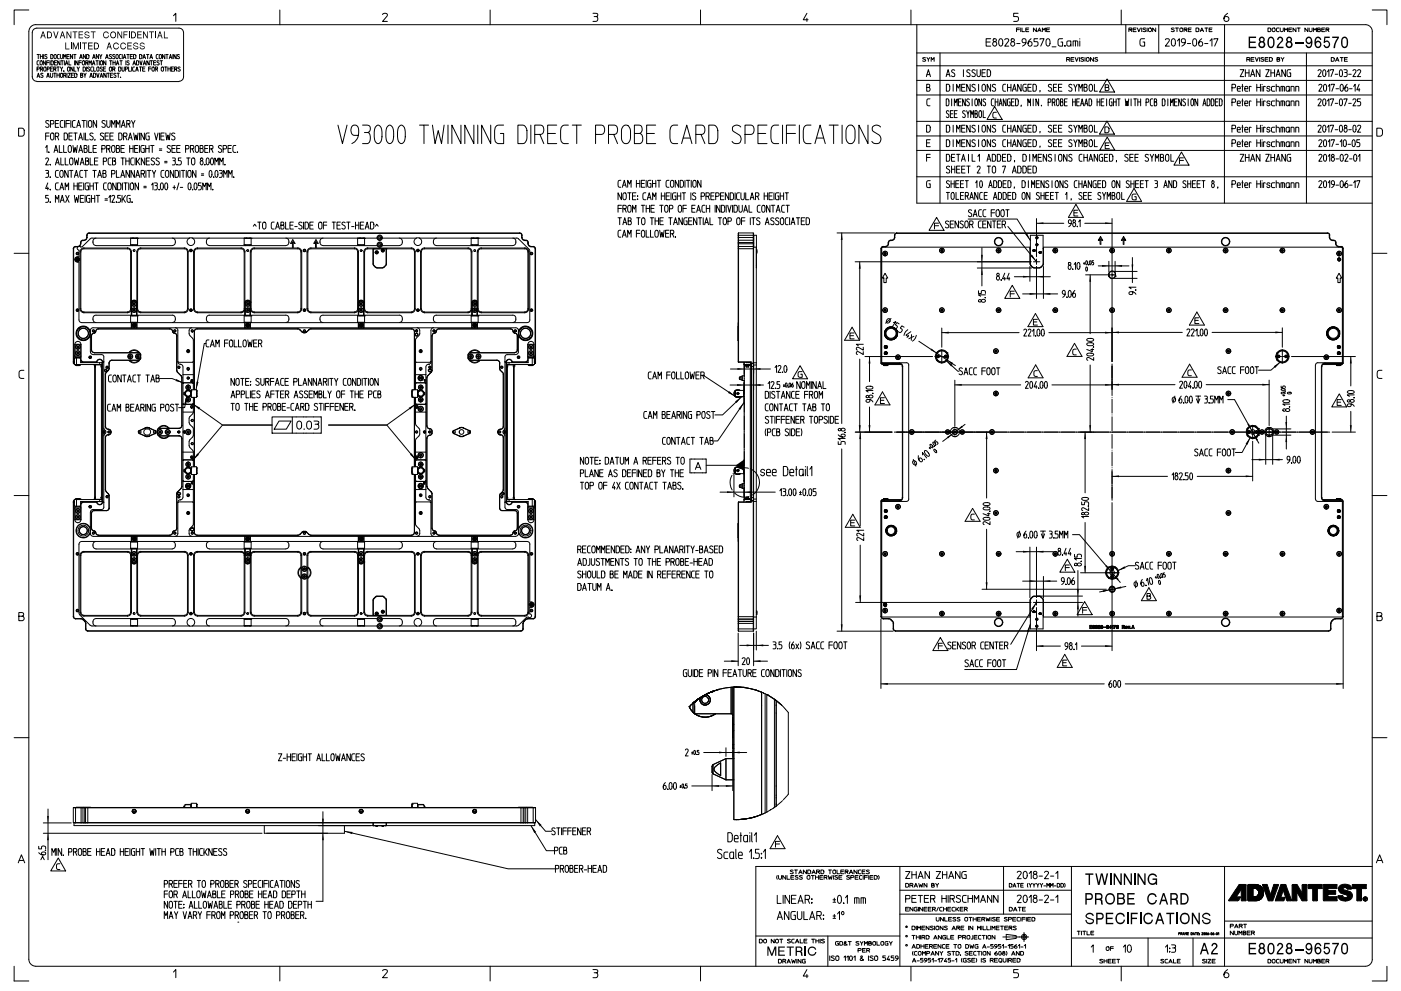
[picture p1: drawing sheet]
<svg xmlns="http://www.w3.org/2000/svg" width="420mm" height="297mm" viewBox="0 0 420 297" stroke-linecap="round" stroke-linejoin="round" font-family="sans-serif">
<g fill="none" stroke="#000" stroke-width=".3">
<path d="M8.6 9.5v278a2.09 2.09 0 0 0 2.1 2.1h398.6M8.6 3h-4.4v4.4M10.7 7.4a2.09 2.09 0 0 0-2.1 2.1M10.7 7.4h398.6M11.1 16.3h.4v1.3M11.5 16.3h.3M11.7 18.2l-.6 .2v.9l.6 .2M12.1 16.3v1.3M12.1 16.9h.7M12.2 18.2h.3l.2 .4v.6l-.3 .3-.4-.4zM12.8 16.3v1.3M13.1 16.3v1.3"/>
<path d="M13.7 18.2v1.3l-.7-1.3v1.3M14 18.8h.7M14.1 16.5l-.3-.2a.27 .27 0 0 0-.3 .1 .27 .27 0 0 0 0 .4l.4 .2a.35 .35 0 0 1 0 .6 .35 .35 0 0 1-.5-.2M14.7 18.2h-.7v1.3M15 18.2v1.3M15.2 16.3l.7 .3-.2 1h-.5zM15.3 18.2l.7 .2-.2 1-.5 .1zM16.3 18.8h.6M16.4 16.4l.5 .2v.7a.34 .34 0 0 1-.4 .3 .34 .34 0 0 1-.3-.4zM17 18.2h-.7v1.3h.7M17.8 16.3l-.4 .1-.2 .3 .1 .8 .5 .1M18 18.2v1.3l-.7-1.3v1.3"/>
<path d="M18.1 16.3v.9a.36 .36 0 0 0 .4 .4 .36 .36 0 0 0 .3-.4v-.9M18.3 18.2h.3v1.3M18.6 18.2h.4M19.1 17.6v-1.3l.3 .7 .4-.7v1.3M19.3 18.2v1.3M19.6 19.5l.4-1.3 .4 1.3M19.7 19.1h.5M20.1 16.9h.6M20.7 18.2v1.3h.6M20.8 16.3h-.7v1.3h.7M21.3 12.7v2.1M21.8 16.3v1.3l-.7-1.3v1.3"/>
<path d="M22.1 16.3h.3v1.3M22.4 18.2v1.3M22.4 16.3h.4M23.4 18.2v1.3l-.7-1.3v1.3M23.7 18.8h.7M23.9 17.6l.4-1.3 .4 1.3M24 17.2h.6M24.1 12.7v2.1M24.4 18.2h-.7v1.3M24.9 18.2l.4 .1 .1 .8a.36 .36 0 0 1-.4 .4 .36 .36 0 0 1-.3-.4zM25.7 16.3v1.3l-.7-1.3v1.3M25.7 18.8v.7"/>
<path d="M26 16.3l.6 .3-.1 1h-.5zM26.1 18.8h-.4v-.6l.6 .1 .1 .4-.3 .1 .3 .7M26.7 19.5v-1.3l.3 .7 .4-.7v1.3M27.7 19.5l.4-1.3 .4 1.3M27.8 17.6l.4-1.3 .4 1.3M27.8 19.1h.5M27.9 17.2h.5M28.8 18.2h.3v1.3M29.1 18.2h.4M29.6 16.3v1.3l-.7-1.3v1.3M29.8 18.2v1.3M29.8 16.3l.4 .7v.6"/>
<path d="M30.3 18.2h.3l.2 .4-.1 .6-.2 .3-.4-.4zM30.6 16.3l-.4 .7M31.6 17.6l.5-1.3 .4 1.3M31.7 18.2v1.3l-.7-1.3v1.3M31.8 17.2h.5M32.8 18.2h.4v1.3M33.2 18.2h.3M33.4 16.5l-.2-.2a.27 .27 0 0 0-.4 .1 .27 .27 0 0 0 .1 .4l.5 .3a.37 .37 0 0 1-.1 .5 .37 .37 0 0 1-.6-.2M33.9 18.2v1.3M33.9 18.8h.6M34.4 16.5l-.3-.2a.27 .27 0 0 0-.3 .1 .27 .27 0 0 0 .1 .4l.4 .2a.35 .35 0 0 1 0 .6 .35 .35 0 0 1-.5-.2M34.5 18.2v1.3"/>
<path d="M34.9 19.5l.3-1.3 .4 1.3M35 16.4l.4 .2v.7a.34 .34 0 0 1-.4 .3 .34 .34 0 0 1-.3-.4zM35 19.1h.5M35.9 18.2h.4v1.3M36.3 18.2h.4M36.3 16.3l-.4 .1-.2 .3 .1 .8 .5 .1M36.7 16.3v1.3M36.9 17.6l.5-1.3 .3 1.3M37.1 17.2h.5M37.7 18.2v1.3M38 16.3h.4v1.3M38.4 16.3h.3"/>
<path d="M38.7 18.3l-.2-.1a.27 .27 0 0 0-.4 .1 .27 .27 0 0 0 .1 .4l.5 .3a.36 .36 0 0 1-.2 .5 .36 .36 0 0 1-.5-.2M38.8 9.4v2.1M39.1 16.9h.6M39.7 16.3h-.6v1.3h.6M39.8 19.5l.5-1.3 .3 1.3M40 19.1h.5M40 16.3l.7 .3-.2 1h-.5zM40.9 18.2l.7 .2-.1 1-.6 .1zM41.8 16.3l.7 .3-.2 1h-.5zM41.9 18.2l.4 1.3 .3-1.3M42.8 17.6l.4-1.3 .4 1.3M42.9 19.5l.4-1.3 .4 1.3"/>
<path d="M43 17.2h.5M43 19.1h.6M43.9 16.3h.4v1.3M44.3 16.3h.3M44.7 18.2v1.3l-.7-1.3v1.3M44.9 17.6l.4-1.3 .4 1.3M45 18.2h.4v1.3M45 17.2h.6M45.4 18.2h.3M46 18.8h.6M46.6 9.4v2.1M46.7 18.2h-.7v1.3h.7"/>
<path d="M47.4 16.3l-.4 .1-.2 .3 .1 .8 .5 .1M47.7 18.3l-.3-.1a.27 .27 0 0 0-.3 .1 .27 .27 0 0 0 0 .4l.5 .2a.36 .36 0 0 1 0 .5 .36 .36 0 0 1-.6-.1M47.9 16.4l.5 .2v.6a.34 .34 0 0 1-.3 .4 .34 .34 0 0 1-.4-.4zM48 18.2h.4v1.3M48.4 18.2h.3M49.4 16.3v1.3l-.7-1.3v1.3M49.7 16.3h.4v1.3M50.1 16.3h.3M50.7 17.6l.4-1.3 .4 1.3M50.8 17.2h.6M51.8 16.3v1.3M52 4.7l.7-.7v2.4"/>
<path d="M52.8 16.3v1.3l-.7-1.3v1.3M53.8 16.5l-.3-.2a.27 .27 0 0 0-.3 .1 .27 .27 0 0 0 0 .4l.6 .3a.36 .36 0 0 1-.2 .5 .36 .36 0 0 1-.5-.2M83.9 3v4.4M114.7 4.4a.71 .71 0 0 1 .9-.4 .71 .71 0 0 1 .4 .8l-1.3 1.6h1.4M146.9 3v4.4M177.8 4l1.3 .2v.5l-.4 .3a.75 .75 0 0 1 .5 .7 .75 .75 0 0 1-.6 .7h-.8M178.1 5h.6M210 3v4.4M241.9 4l-1.1 1.9h1.5M241.9 5.5v.9M273.1 3v4.4M274.8 7.4v53.5h136.6"/>
<path d="M274.8 15.9h136.6M274.8 19.7h136.6M277.5 17.4h-.9v.2l.7 .2a.27 .27 0 0 1 .2 .4 .27 .27 0 0 1-.4 .2l-.5-.2M277.9 17.2l.4 .6v.6M278.8 17.2l-.5 .6M279.2 18.4v-1.2l.4 .6 .4-.6v1.2M281.8 15.9v45M295.6 12.6h1.2M297 11.6h-1.4v2.2h1.4M298.1 12.5a.68 .68 0 0 0-.5 1 .68 .68 0 0 0 1.2 0 .68 .68 0 0 0-.5-1M299.6 11.7a.61 .61 0 0 1 .8 0 .61 .61 0 0 1 .2 .7v.6a.64 .64 0 0 1-.6 .8 .64 .64 0 0 1-.6-.8zM301.2 11.9a.59 .59 0 0 1 .8-.3 .59 .59 0 0 1 .3 .8l-1.1 1.4h1.2"/>
<path d="M303.5 12.5a.68 .68 0 0 0-.5 1 .68 .68 0 0 0 1.2 0 .68 .68 0 0 0-.5-1M304.7 8.9h.9M304.8 13h1M305.2 4h-1.3v1h.9a.74 .74 0 0 1 .5 .7 .74 .74 0 0 1-.5 .7h-.9M305.6 8.4h-.9v1.1M306 8.4v1.1M306.4 8.4v1.1h.7M307.5 8.9h.8M307.6 12.8h-.8a.62 .62 0 0 1-.5-.7 .62 .62 0 0 1 .7-.5 .62 .62 0 0 1 .6 .5l-.1 .9-1 .8M308.4 8.4h-.9v1.1h.9M309.1 11.6a1.34 1.34 0 0 0-.6 2.2 .65 .65 0 0 0 .9-.4 .65 .65 0 0 0-.4-.8 .65 .65 0 0 0-.8 .4M310.7 8.4v1.1l-.9-1.1v1.1"/>
<path d="M311.1 9.5l.5-1.1 .5 1.1M311.1 11.6h-1.1v.9h.7a.71 .71 0 0 1 .5 .7 .71 .71 0 0 1-.5 .6h-.7M311.3 9.2h.7M311.8 11.8v-.2h1.2l-1 2.2M312.5 9.5v-1.1l.4 .6 .5-.6v1.1M313.8 8.9h.7M313.8 11.7a.61 .61 0 0 1 .8 0 .61 .61 0 0 1 .2 .7v.6a.64 .64 0 0 1-.6 .8 .64 .64 0 0 1-.6-.8zM314.7 8.4h-.9v1.1h.9M315.4 14h1.2M318.6 11.6h-1.1l-.3 .7 .2 1.3 1.2 .2v-1.2h-.5M319.2 13.6l.1 .2zM319.3 13.8h.1"/>
<path d="M319.8 17.8v.6M320.3 17.8h-.5v-.6h.6a.29 .29 0 0 1 .3 .4 .29 .29 0 0 1-.4 .2l.4 .6M321 13.4l-.4 .4-.7-.2v-1.2l1.1-.1 .1 1.5M321.1 17.7h.7M321.7 13.8v-1.5l1.4 .1v1.4M321.9 17.2h-.8v1.2h.8M322.3 17.2l.5 1.2 .4-1.2M322.4 12.3v1.5M323.6 17.2v1.2M323.7 11.6v.1M323.7 12.3v1.5M324.8 17.4l-.1-.1a.32 .32 0 0 0-.5-.1 .32 .32 0 0 0-.1 .4l.7 .4a.45 .45 0 0 1-.3 .4 .45 .45 0 0 1-.5-.2"/>
<path d="M325.3 17.2v1.2M327.8 17.2v1.2l-.9-1.2v1.2M329 17.4l-.1-.1a.32 .32 0 0 0-.5-.1 .32 .32 0 0 0-.1 .4l.7 .4a.45 .45 0 0 1-.3 .4 .45 .45 0 0 1-.5-.2M336.1 3v4.4M337.5 7.4v8.5M338.4 8.9v.6M338.9 8.9h-.5v-.5l.9 .1v.4h-.4l.4 .6M339.7 8.9h.8M340.6 8.4h-.9v1.1h.9M341 8.4l.4 1.1 .5-1.1M342.3 8.4v1.1M343.1 11.6h-1l-.4 .7 .1 1.2 .5 .3h.8v-1.2h-.4"/>
<path d="M343.5 8.5l-.6-.1-.2 .2 .6 .4a.27 .27 0 0 1 .2 .3 .27 .27 0 0 1-.3 .2l-.6-.2M343.9 8.4v1.1M344.3 8.6l.3-.2 .4 .1 .2 .8-.7 .1zM346.5 8.4v1.1l-1-1.1v1.1M347.4 7.4v8.5M349.4 11.9a.59 .59 0 0 1 .7-.3 .59 .59 0 0 1 .3 .8l-1 1.4h1.2M351.4 11.7a.61 .61 0 0 1 .7 0 .61 .61 0 0 1 .3 .7v.6a.64 .64 0 0 1-.6 .8 .64 .64 0 0 1-.6-.8zM352 8.5l-.6-.1-.2 .2 .6 .4a.27 .27 0 0 1 .2 .3 .27 .27 0 0 1-.3 .2l-.6-.2M352.4 8.4h.4v1.1M352.8 8.4h.5M353 12.3l.6-.7v2.2M353.8 8.5a.45 .45 0 0 1 .8 .2l-.1 .6-.6 .2-.2-.2z"/>
<path d="M355 8.9v.6M355.3 12.8h-.7a.62 .62 0 0 1-.5-.7 .62 .62 0 0 1 .6-.5 .62 .62 0 0 1 .7 .5l-.2 .9-.9 .8M355.5 8.9h-.5v-.5h.6a.28 .28 0 0 1 .2 .3 .28 .28 0 0 1-.3 .2l.3 .6M356 13h.9M356.2 8.9h.8M357.1 8.4h-.9v1.1h.9M357.8 11.7a.61 .61 0 0 1 .7 0 .61 .61 0 0 1 .2 .7v.6a.64 .64 0 0 1-.6 .8 .64 .64 0 0 1-.6-.8zM358.5 8.4h.7l.2 .2-.1 .8-.8 .1zM359.8 9.5l.5-1.1 .5 1.1M360 9.2h.6M360.3 11.6a1.34 1.34 0 0 0-.6 2.2 .65 .65 0 0 0 .9-.4 .65 .65 0 0 0-.4-.8 .65 .65 0 0 0-.9 .4M361.1 13h1"/>
<path d="M361.2 8.4h.4v1.1M361.6 8.4h.5M362.5 8.9h.8M362.7 12.3l.6-.7v2.2M363.4 8.4h-.9v1.1h.9M363.9 11.8v-.2h1.2l-1 2.2M367.1 7.4v53.5M368 4a1.63 1.63 0 0 0-.9 2.2 .76 .76 0 0 0 1.2 0 .76 .76 0 0 0-.3-1.2 .76 .76 0 0 0-1.1 .6M373.8 17.8v.6M374.3 17.8h-.5v-.6h.6a.29 .29 0 0 1 .3 .4 .29 .29 0 0 1-.4 .2l.4 .6M375 17.7h.8M376 17.2h-1v1.2h1"/>
<path d="M376.3 17.2l.5 1.2 .4-1.2M377.6 17.2v1.2M378.8 17.4h-.8v.2l.7 .2a.27 .27 0 0 1 .2 .4 .27 .27 0 0 1-.4 .2l-.5-.2M379.3 17.7h.7M380.1 8.4h.7l.2 .2-.2 .8-.7 .1zM380.2 17.2h-.9v1.2h.9M380.5 17.2l.9 .3v.5l-.2 .3-.7 .1zM381.5 8.5a.45 .45 0 0 1 .8 .2l-.1 .6-.6 .2-.2-.3zM382.8 17.7h.5a.32 .32 0 0 1 .4 .3 .32 .32 0 0 1-.3 .4h-.6v-1.2l.8 .2-.3 .3M383.4 8.4h-.5l-.2 .3 .1 .7 .6 .1M383.8 8.4v.8l.3 .3 .6-.2v-.9M384 17.2l.5 .6v.6"/>
<path d="M384.9 17.2l-.4 .6M385.1 9.5v-1.1l.4 .6 .5-.6v1.1M386.4 8.9h.7M387.2 8.4h-.8v1.1h.8M388.5 8.4v1.1l-.9-1.1v1.1M388.9 8.4h.5v1.1M389.4 8.4h.4M391.7 15.9v45M392.1 8.4v1.1l-.9-1.1v1.1M392.5 8.4v.8l.3 .3 .5-.2v-.9M393.7 9.5v-1.1l.5 .6 .5-.6v1.1M395 8.9h.5a.3 .3 0 0 1 .4 .3 .3 .3 0 0 1-.3 .3h-.6v-1.1h.6l.2 .3-.3 .2"/>
<path d="M396.2 8.9h.8M397.1 8.4h-.9v1.1h.9M397.5 8.9v.6M398 8.9h-.5v-.5l.8 .1v.4h-.3l.4 .6M399.1 17.2l.8 .2v.8l-.8 .2zM400.4 18.4l.5-1.2 .5 1.2M400.5 18h.7M401.8 17.2h.4v1.2M402.2 17.2h.5M403 17.7h.8M403.9 17.2h-.9v1.2h.9M409.3 7.4a2.09 2.09 0 0 1 2.1 2.1"/>
<path d="M411.4 9.5v278a2.09 2.09 0 0 1-2.1 2.1M411.4 3h4.4v4.4M5.6 38.4h1.2l.4 .5v1.5l-.4 .4h-1.2zM11 24.4a1.34 1.34 0 0 1-1.3-1.4v-13.2a1.34 1.34 0 0 1 1.3-1.4h42.7a1.34 1.34 0 0 1 1.3 1.4v13.2a1.33 1.33 0 0 1-1.3 1.4M11 24.4h42.7M11.1 20.7h.6v-.5l-.6-.1v1.2M11.1 23.2l.4-1.3 .4 1.3M11.2 22.8h.6M12.1 20.7v.6M12.5 20.7h-.4v-.6l.6 .1 .1 .4-.3 .1 .3 .6M12.9 22.1l-.3-.2a.27 .27 0 0 0-.3 .1 .27 .27 0 0 0 0 .4l.4 .2a.36 .36 0 0 1 .1 .6 .36 .36 0 0 1-.6-.2M13.3 20.1l.5 .2-.1 .9a.35 .35 0 0 1-.4 .1 .35 .35 0 0 1-.2-.3z"/>
<path d="M14 23.2l.4-1.3 .4 1.3M14.1 20.7h.6v-.5l-.6-.1v1.2M14.1 22.8h.6M14.7 36.3a.48 .48 0 0 0-.7-.2 .48 .48 0 0 0-.1 .7l.6 .4a.56 .56 0 0 1 .1 .9 .56 .56 0 0 1-.9-.2M14.7 39.9h-1v2M15.1 21.9l.1 1.2a.35 .35 0 0 0 .4 .1 .35 .35 0 0 0 .2-.4v-.9M15.1 20.6h.6M15.1 37.1h.7a.57 .57 0 0 0 .4-.5 .57 .57 0 0 0-.4-.5h-.7v2.1M15.8 20.1h-.7v1.2h.7M16.1 21.9h.3v1.3M16.1 20.7v.6M16.4 21.9h.4"/>
<path d="M16.5 20.7h-.4v-.6l.7 .1v.4l-.3 .1 .3 .6M16.6 37h.9M17.1 20.1h.3v1.2M17.1 21.9v1.3M17.1 22.5h.7M17.4 20.1h.4M17.6 36.1h-1v2.1h1M17.8 21.9v1.3M18.1 20.1l.4 .6v.6M18.2 22a.35 .35 0 0 1 .4 0 .35 .35 0 0 1 .2 .3v.5a.36 .36 0 0 1-.3 .4 .36 .36 0 0 1-.4-.4zM18.8 20.1l-.3 .6M18.9 36.1l-.6 .1-.2 .5v1.2l.8 .3"/>
<path d="M19.2 21.3h.1M19.1 22.6v.6M19.1 21.3h.1M19.2 39.9h.7l.3 .3v1.3l-.4 .4h-.6zM19.4 36.1v2.1M19.5 22.6h-.4v-.7l.6 .1 .1 .4-.3 .2 .3 .6M19.8 37h1M20.1 21.9v1.3M20.4 20.1l.4 .1 .1 .8a.36 .36 0 0 1-.3 .3 .36 .36 0 0 1-.4-.3zM20.4 21.9h.7l-.7 1.3h.7M20.8 36.1h-1v2.1M21.2 36.1v2.1"/>
<path d="M21.4 22.5h.6M21.7 39.9h-1v2h1M21.9 20.1v1.2l-.7-1.2v1.2M22.1 21.9h-.7v1.3h.7M22.1 39.9h.5v2M22.2 20.1v1.2h.6M22.4 21.9l.6 .3 .1 .6-.3 .4h-.4zM22.5 36.1l-.6 .1-.2 .5 .1 1.2 .7 .3M22.6 39.9h.5M23 38.2l.6-2.1 .6 2.1M23.1 20.1l.4 .6v.6M23.2 37.6h.8"/>
<path d="M23.8 20.1l-.3 .6M24.2 22.5h.4a.38 .38 0 0 1 .2 .3 .38 .38 0 0 1-.2 .4h-.4v-1.3l.6 .2-.2 .4M24.6 36.1h.5v2.1M24.9 20.1l.7 .2-.2 1h-.5zM25.1 21.9l.4 .7v.6M25.1 36.1h.5M25.2 39.9v2M25.6 39.9v2h.9M25.8 21.9l-.3 .7M25.9 20.1v1.2M26 36.1v2.1M26.8 36.2l.6 .2 .1 1.2a.52 .52 0 0 1-.5 .6 .52 .52 0 0 1-.5-.6v-1.1z"/>
<path d="M26.9 20.2l-.3-.1a.27 .27 0 0 0-.3 .1 .27 .27 0 0 0 0 .3l.5 .3a.35 .35 0 0 1-.1 .5 .35 .35 0 0 1-.5-.1M26.9 23.2l.4-1.3 .4 1.3M27.1 22.8h.5M27.8 20.1h-.4l-.2 .4v.7l.6 .1M28 21.9l.7 .3-.2 1h-.5zM28.1 20.1v1.2h.6M29 36.1v2.1l-1.1-2.1v2.1M29 21.9l.4 1.3 .3-1.3M29.2 20.1l.5 .2v.7a.34 .34 0 0 1-.4 .4 .34 .34 0 0 1-.3-.4zM30 23.2l.4-1.3 .4 1.3M30.1 22.8h.6M30.7 20.2l-.3-.1a.26 .26 0 0 0-.4 .1 .26 .26 0 0 0 .1 .3l.6 .4a.36 .36 0 0 1-.2 .5 .36 .36 0 0 1-.5-.2"/>
<path d="M31 20.6h.6M31.5 36.3a.48 .48 0 0 0-.6-.2 .48 .48 0 0 0-.2 .7l.7 .4a.57 .57 0 0 1 0 .9 .57 .57 0 0 1-.8-.2M31.7 20.1h-.7v1.2h.7M31.8 21.9v1.3l-.7-1.3v1.3M32 36.1v1.5a.52 .52 0 0 0 .5 .6 .52 .52 0 0 0 .5-.6v-1.5M32.1 21.9h.4v1.3M32.5 21.9h.3M32.5 39.9h-1v2h1M33 20.1h.3l.2 .4-.1 .6-.2 .2-.4-.3zM33.1 22.5h.6M33.5 38.2v-2.1l.5 1.1 .5-1.1v2.1M33.8 20.7v.6"/>
<path d="M33.8 21.9h-.7v1.3h.7M34 39.9h-1.1v2h1.1M34.2 20.7h-.4v-.6l.6 .1 .1 .4-.3 .1 .3 .6M34.8 22.1l-.3-.2a.27 .27 0 0 0-.3 .1 .27 .27 0 0 0 0 .4l.5 .3a.35 .35 0 0 1-.1 .5 .35 .35 0 0 1-.5-.2M34.9 38.2v-2.1l.5 1.1 .5-1.1v2.1M35.1 21.9h.4v1.3M35.5 21.9h.3M35.6 20.1l.6 .2-.1 1h-.5zM35.6 39.9h.7l.2 .3v1.3l-.3 .4h-.6zM36.2 23.2h.1M36.4 38.2l.6-2.1 .5 2.1M36.5 37.6h.9"/>
<path d="M36.6 20.1v.9a.34 .34 0 0 0 .3 .4 .34 .34 0 0 0 .4-.4v-.9M37.6 20.7h.5l.1-.5-.6-.1v1.2M38 37.1v1.1M38.6 37.1h-.6v-1h.7a.54 .54 0 0 1 .3 .6 .54 .54 0 0 1-.4 .4l.4 1.1M38.6 20.1v1.2h.6M39.4 36.1l.5 1v1.1M39.5 20.1v1.2M40.1 39.9l.3 2 .3-1.4 .4 1.4 .3-2M40.4 20.1h-.5l-.1 .4 .1 .7 .5 .1M40.5 36.1l-.6 1M40.7 21.3l.4-1.2 .4 1.2M40.8 21h.5"/>
<path d="M41.8 20.1h.3v1.2M41.8 39.9v2M42.1 20.1h.4M42.8 20.6h.6M43.3 39.9v2l-1-2v2M43.5 20.1h-.7v1.2h.7M44.6 20.6h.7M44.7 39.9h-.7l-.3 .6 .2 1.3 .8 .1v-1.1h-.3M45.3 20.1h-.7v1.2M45.8 20.1h.2l.2 .4v.6l-.2 .2-.5-.3zM46.4 39.9l.4 2 .6-2M46.5 20.7v.6"/>
<path d="M47 20.7h-.5v-.6l.7 .1v.4l-.2 .1 .2 .6M47.8 39.9v2M48.5 20.2a.33 .33 0 0 1 .4-.1 .33 .33 0 0 1 .1 .4v.5a.36 .36 0 0 1-.3 .3 .36 .36 0 0 1-.4-.3zM49.2 39.9h-1v2h1M49.4 20.1h.3v1.2M49.7 39.9l.3 2 .3-1.4 .4 1.4 .3-2M49.7 20.1h.3M50.3 20.1v1.2M50.3 20.6h.7M51 20.1v1.2M51.3 20.6h.6M52 20.1h-.7v1.2h.7"/>
<path d="M52.3 20.7v.6M52.7 20.7h-.4v-.6l.7 .1v.4l-.3 .1 .3 .6M54 20.2l-.3-.1a.27 .27 0 0 0-.3 .1 .27 .27 0 0 0 0 .3l.5 .2a.35 .35 0 0 1 0 .6 .35 .35 0 0 1-.6-.1M101.3 37.5l1.4 5.5 1.3-5.5M108.7 37.5h1.4a1.16 1.16 0 0 1 .9 1.1 1.16 1.16 0 0 1-.8 1.1 2 2 0 0 1 .5 2.9l-.6 .4h-1.4M109.3 39.7h.9M112.7 37.9l.5-.4 .5 .1a4.6 4.6 0 0 1 0 5.3 1.07 1.07 0 0 1-1.4-1.1 5.9 5.9 0 0 1 .4-3.9zM116.2 37.9l.5-.4 .5 .1a4.6 4.6 0 0 1 0 5.3 1.07 1.07 0 0 1-1.4-1.1 5.9 5.9 0 0 1 .4-3.9zM119.9 37.6h.8a4.6 4.6 0 0 1 0 5.3 1.07 1.07 0 0 1-1.4-1.1 4.1 4.1 0 0 1 .6-4.2zM125.8 37.5h1.3v5.5M127.1 37.5h1.4M129.6 37.5l.8 5.5 1-3.8 1 3.8 .7-5.5"/>
<path d="M134.3 37.5v5.5M138.2 37.5v5.5l-2.7-5.5v5.5M142.1 37.5v5.5l-2.8-5.5v5.5M143.2 37.5v5.5M147.1 37.5v5.5l-2.7-5.5v5.5M151 37.5h-1.7a1.52 1.52 0 0 0-1 1.7v2.2a1.45 1.45 0 0 0 1 1.6h1.7v-3h-1M155.3 37.5h1.5l.9 .7a5.3 5.3 0 0 1 .2 3.7l-.7 1-1.9 .1zM159.1 37.5v5.5M166.9 37.5h-2.7v5.5h2.7M170.4 37.5h-1.3a1.52 1.52 0 0 0-1 1.7v2.2a1.45 1.45 0 0 0 1 1.6h1.3M171.6 37.5h1.3v5.5M172.9 37.5h1.4"/>
<path d="M186.8 37.9a1.34 1.34 0 0 1 1.6-.2 1.34 1.34 0 0 1 .6 1.5 3.9 3.9 0 0 1-.5 3.4 1.33 1.33 0 0 1-1.6 .3 1.33 1.33 0 0 1-.6-1.5v-2.2zM196.6 37.5h-2.7v5.5h2.7M203.2 37.5h-1.3a1.52 1.52 0 0 0-1.1 1.7l.1 2.7a1.17 1.17 0 0 0 1 1.1h1.3M212.5 37.5h1.5l.9 .7a5.8 5.8 0 0 1 .2 3.7l-.7 1-1.9 .1zM222.1 38.1a1.35 1.35 0 0 0-1.7-.5 1.35 1.35 0 0 0-.8 1.6l2 1.2a1.48 1.48 0 0 1 .2 2.4 1.48 1.48 0 0 1-2.3-.4M229.9 37.5h-2.7v5.5h2.7M233.4 37.5h-1.2a1.52 1.52 0 0 0-1.1 1.7v2.2a1.45 1.45 0 0 0 1.1 1.6h1.2M234.6 37.5v5.5M238.5 37.5h-2.7v5.5M239.6 37.5v5.5M243.1 37.5h-1.2a1.52 1.52 0 0 0-1.1 1.7v2.2a1.45 1.45 0 0 0 1.1 1.6h1.2M248.6 37.5h1.3v5.5"/>
<path d="M249.9 37.5h1.4M252.4 37.5v5.5M254.1 37.9a1.32 1.32 0 0 1 1.6-.2 1.32 1.32 0 0 1 .6 1.5 3.9 3.9 0 0 1-.5 3.4 1.33 1.33 0 0 1-1.6 .3 1.33 1.33 0 0 1-.6-1.5v-2.2zM260.2 37.5v5.5l-2.7-5.5v5.5M264 38.1a1.35 1.35 0 0 0-1.7-.5 1.35 1.35 0 0 0-.8 1.6l2 1.2a1.48 1.48 0 0 1 .2 2.3 1.48 1.48 0 0 1-2.3-.3M274.8 24.1h136.6M274.8 28.5h136.6M274.8 36.4h136.6M277.7 23l.6-2.1 .6 2.1M277.8 37.5l.8 .1 .2 .4v1.2l-.4 .4h-.6zM277.8 26.2h.6a.62 .62 0 0 1 .4 .5 .62 .62 0 0 1-.3 .6h-.7v-2l.9 .2-.3 .7M277.9 22.4h.8"/>
<path d="M278.8 29.6l-.7 .1-.3 .6 .1 1.1 .4 .3h.5M283.6 23l.6-2.1 .6 2.1M283.7 29.6l.6 .1 .1 .2 .1 1.2-.4 .6h-.4zM283.7 25.3h.6l.4 .4v1l-.3 .6h-.7zM283.7 37.5l.7 .1 .3 .4v1.2l-.4 .4h-.6zM283.8 22.4h.8M284.4 33.4a.42 .42 0 0 0-.6-.1 .42 .42 0 0 0 0 .6l.5 .4a.51 .51 0 0 1 .2 .7 .51 .51 0 0 1-.8 0M284.9 34.1h.7M285.3 29.6v2.1M285.7 33.2h-.8v2h.8M285.8 25.3v2M285.8 37.5v2.1"/>
<path d="M286.1 31.7v-2.1l.4 1.2 .4-1.2v2.1M286.1 34.1h.7M286.2 21.1a.47 .47 0 0 0-.7-.2 .47 .47 0 0 0-.1 .7l.6 .4a.55 .55 0 0 1 .1 .8 .55 .55 0 0 1-.8-.1M286.8 27.3v-2l.5 1.1 .5-1.1v2M286.8 39.6v-2.1l.5 1.2 .5-1.2v2.1M286.9 33.2h-.8v2h.8M287.3 30.5h.7M288.1 29.6h-.8v2.1h.8M288.3 26.2h.9M288.3 38.4h.9M288.8 20.9v2.1M289.3 25.3h-1v2h1"/>
<path d="M289.3 37.5h-1v2.1h1M289.3 33.4a.42 .42 0 0 0-.6-.1 .42 .42 0 0 0 0 .6l.5 .4a.5 .5 0 0 1 .2 .7 .5 .5 0 0 1-.8 0M289.4 29.6v2.1l-.8-2.1v2.1M289.8 33.2l.4 1v1M290.6 29.8a.41 .41 0 0 0-.6-.1 .41 .41 0 0 0-.1 .6l.5 .4a.5 .5 0 0 1 .2 .8 .5 .5 0 0 1-.8-.1M290.6 33.2l-.4 1M290.8 21.1a.47 .47 0 0 0-.7-.2 .47 .47 0 0 0-.1 .7l.6 .4a.57 .57 0 0 1 .1 .9 .57 .57 0 0 1-.9-.2M290.8 25.3v2l-1-2v2M290.8 37.5v2.1l-1-2.1v2.1M291 35.2v-2l.4 1.1 .4-1.1v2M291.4 29.6v2.1M292.3 34.1h.4a.72 .72 0 0 1 .1 1.1h-.5v-2l.6 .2-.2 .7"/>
<path d="M292.3 21.1a.48 .48 0 0 0-.6-.2 .48 .48 0 0 0-.2 .7l.6 .4a.56 .56 0 0 1 .1 .9 .56 .56 0 0 1-.8-.2M292.3 25.5a.48 .48 0 0 0-.6-.2 .48 .48 0 0 0-.2 .7l.6 .3a.56 .56 0 0 1 .1 .9 .56 .56 0 0 1-.8-.1M292.3 37.7a.48 .48 0 0 0-.6-.2 .48 .48 0 0 0-.2 .7l.6 .4a.55 .55 0 0 1 .1 .9 .55 .55 0 0 1-.8-.2M292.5 29.7l.4 .1 .2 1.3a.45 .45 0 0 1-.5 .6 .45 .45 0 0 1-.4-.6zM292.9 20.9v1.5a.52 .52 0 0 0 .5 .6 .52 .52 0 0 0 .5-.6v-1.5M293.4 25.3v2M293.4 37.5v2.1M293.6 33.3a.43 .43 0 0 1 .5 0 .43 .43 0 0 1 .2 .5v.8a.45 .45 0 0 1-.5 .6 .45 .45 0 0 1-.4-.6zM294.3 29.6v2.1l-.9-2.1v2.1M294.4 21.8h.9M294.5 25.5a.49 .49 0 0 1 .6-.2 .49 .49 0 0 1 .3 .6v.8a.53 .53 0 0 1-.5 .7 .53 .53 0 0 1-.5-.7zM294.5 37.8a.5 .5 0 0 1 .6-.2 .5 .5 0 0 1 .3 .5v.9a.53 .53 0 0 1-.5 .6 .53 .53 0 0 1-.5-.6z"/>
<path d="M294.7 33.2v2h.7M295.4 20.9h-1v2.1h1M295.5 29.8a.41 .41 0 0 0-.7-.1 .41 .41 0 0 0 0 .6l.5 .4a.49 .49 0 0 1 .2 .8 .49 .49 0 0 1-.8-.1M295.9 20.9h.6l.4 .4 .1 1.1-.3 .5-.8 .1zM297 25.3v2l-1.1-2v2M297 37.5v2.1l-1.1-2.1v2.1M297.9 29.6l-.5 .1-.2 .6 .1 1.2 .6 .2M298.2 31.9l2.2 3.9h-4.5zM298.3 29.6v2.1M298.3 30.5h.9M298.4 25.5a.48 .48 0 0 0-.6-.2 .48 .48 0 0 0-.2 .7l.7 .3a.57 .57 0 0 1 0 .9 .57 .57 0 0 1-.8-.1M298.4 37.7a.48 .48 0 0 0-.6-.2 .48 .48 0 0 0-.2 .7l.7 .4a.55 .55 0 0 1 0 .9 .55 .55 0 0 1-.8-.2"/>
<path d="M298.7 33.7h-.7l-.4 .5 .1 1 1 .2M299.2 29.6v2.1M299.5 31.7l.5-2.1 .4 2.1M299.6 31.1h.7M301.4 25.3h-.6l-.2 .6 .1 1.2 .7 .2M301.4 37.5l-.6 .1-.2 .5 .1 1.2 .3 .3h.4M301.6 29.6v2.1l-.8-2.1v2.1M302 25.3v2M302 37.5v2.1M302 26.2h1.1M302 38.4h1.1M302.8 29.6l-.6 .1-.2 .6v1.1l.3 .3h.5v-1.2h-.3"/>
<path d="M303.1 25.3v2M303.1 37.5v2.1M303.2 30.5h.7M303.5 27.3l.6-2 .6 2M303.5 39.6l.6-2.1 .6 2.1M303.7 26.7h.8M303.7 39h.8M304.1 29.6h-.9v2.1h.9M304.4 29.6l.6 .1 .2 .2 .1 1.2-.4 .6h-.5zM306.1 25.3v2l-1-2v2M306.1 37.5v2.1l-1-2.1v2.1M306.1 31.5v.4"/>
<path d="M307.7 25.3h-.8l-.3 .6 .2 1.3 .9 .1v-1.1h-.4M307.7 37.5l-.8 .1-.3 .5 .2 1.3 .9 .2v-1.2h-.4M308.1 31.7v-2.1l.4 1.2 .4-1.2v2.1M308.2 26.2h.8M308.2 38.4h.8M309.2 25.3h-1v2h1M309.2 37.5h-1v2.1h1M309.7 25.3h.6l.4 .4v1l-.3 .6h-.7zM309.7 37.5l.7 .1 .3 .4v1.2l-.4 .4h-.6zM309.7 29.6v2.1M311.4 29.6v2.1l-.8-2.1v2.1M311.8 27.2l-.1 .3"/>
<path d="M311.8 39.4l-.1 .4M312.2 31.5v.2zM312.2 31.6h.1M314.2 30.7l.8-.2-.1-.8-.7-.1v2.1M315.2 25.5a.48 .48 0 0 0-.6-.2 .48 .48 0 0 0-.2 .7l.7 .3a.57 .57 0 0 1 0 .9 .57 .57 0 0 1-.8-.1M315.2 37.7a.48 .48 0 0 0-.6-.1 .48 .48 0 0 0-.2 .6l.7 .4a.55 .55 0 0 1 0 .9 .55 .55 0 0 1-.8-.2M315.5 30.7v1M315.8 26.2h.9M315.8 38.4h.9M315.9 30.7h-.4v-1.1l.7 .2a.56 .56 0 0 1-.3 .9l.4 1M316.8 25.3h-1v2h1M316.8 37.5h-1v2.1h1"/>
<path d="M316.9 29.7l.5 .1 .1 1.3a.45 .45 0 0 1-.4 .6 .45 .45 0 0 1-.4-.6v-1zM317.3 26.2h.9M317.3 38.4h.9M317.9 30.5h.5a.79 .79 0 0 1 .1 1.2h-.6v-2.1l.6 .1 .1 .5-.2 .3M318.3 25.3h-1v2h1M318.3 37.5h-1v2.1h1M319.1 30.5h.7M319.9 29.6h-.8v2.1h.8M321.3 25.5a.47 .47 0 0 0-.6-.2 .47 .47 0 0 0-.1 .7l.6 .3a.55 .55 0 0 1 .1 .9 .55 .55 0 0 1-.9-.1M321.3 37.7a.46 .46 0 0 0-.6-.1 .46 .46 0 0 0-.1 .6l.6 .4a.54 .54 0 0 1 0 .9 .54 .54 0 0 1-.8-.2M321.6 29.6v2.1M321.6 30.5h.8"/>
<path d="M321.9 25.3l.5 1v1M321.9 37.5l.5 1.1v1M322.4 29.6v2.1M322.8 30.5h.7M322.9 25.3l-.5 1M322.9 37.5l-.5 1.1M323.4 27.3v-2l.6 1.1 .4-1.1v2M323.4 39.6v-2.1l.6 1.2 .4-1.2v2.1M323.6 29.6h-.8v2.1h.8M324 31.7l.4-2.1 .5 2.1M324.1 31.1h.6M325 26.2h.6a.65 .65 0 0 1 0 1.1h-.6v-2l.8 .2-.2 .7"/>
<path d="M325 38.4h.6a.68 .68 0 0 1 0 1.2h-.6v-2.1l.7 .1 .2 .5-.3 .3M325.2 31.7l.4-2.1 .5 2.1M325.3 31.1h.7M326.5 29.6l.5 .1 .2 .4v1.2l-.3 .4h-.4zM326.8 25.3h.3l.3 .2 .1 1.2a.52 .52 0 0 1-.5 .6 .52 .52 0 0 1-.5-.6v-1zM326.8 37.6l.6 .2 .1 1.2a.52 .52 0 0 1-.5 .6 .52 .52 0 0 1-.5-.6v-1zM328.1 25.3v2h.9M328.1 37.5v2.1h.9M328.9 29.6v2.1M328.9 30.5h.8M329.7 29.6v2.1M330.1 30.5h.7"/>
<path d="M330.9 29.6h-.8v2.1h.8M331.2 38h.7l.5 .4 .1 .9-.3 .3-1 .2zM331.3 26.2h.7a.49 .49 0 0 1 .5 .5 .49 .49 0 0 1-.4 .5h-.8v-1.8l1.1 .2v.3l-.4 .3M331.8 29.6v2.1M331.9 36.3l2.2 3.9h-4.5zM331.9 23.7l2.3 3.9h-4.6zM333.4 29.6l-.6 .1-.2 .6 .1 1.2 .7 .2v-1.2h-.3M333.8 29.6v2.1M333.8 30.5h.8M334.6 29.6v2.1M335 29.6h.4v2.1M335.4 29.6h.4"/>
<path d="M337.3 29.6l.3 2.1 .3-1.4 .2 1.4 .3-2.1M339.1 29.6v2.1M339.9 29.6h.4v2.1M340.3 29.6h.4M341.1 29.6v2.1M341.1 30.5h.8M341.9 29.6v2.1M343.6 30.7h.5a.59 .59 0 0 0 0-1.1h-.5v2.1M345.5 29.6l-.4 .1-.3 .6 .1 1.2 .6 .2M346 30.5h.5a.79 .79 0 0 1 .1 1.2h-.6v-2.1l.7 .2-.2 .7M348.4 29.6l.6 .1 .2 .4v1.2l-.3 .4h-.5zM350.1 29.6v2.1"/>
<path d="M350.9 31.7v-2.1l.4 1.2 .4-1.2v2.1M352.1 30.5h.7M352.9 29.6h-.8v2.1h.8M354.2 29.6v2.1l-.9-2.1v2.1M355.4 29.8a.41 .41 0 0 0-.7-.1 .41 .41 0 0 0 0 .6l.5 .4a.49 .49 0 0 1 .1 .8 .49 .49 0 0 1-.7-.1M356.2 29.6v2.1M357.2 29.7l.5 .1 .1 1.3a.45 .45 0 0 1-.4 .6 .45 .45 0 0 1-.4-.6zM359.1 29.6v2.1l-.9-2.1v2.1M360.6 31.7l.5-2.1 .5 2.1M360.8 31.1h.6M361.9 29.6l.6 .1 .2 .4v1.2l-.3 .4h-.5zM363.1 29.6l.6 .1 .2 .2v1.2l-.3 .6h-.5z"/>
<path d="M364.3 30.5h.8M365.2 29.6h-.9v2.1h.9M365.5 29.6l.6 .1 .3 .4v1.2l-.4 .4h-.5zM369.3 26.3h.8a.57 .57 0 0 0 .3-.5 .57 .57 0 0 0-.3-.5h-.8v2M369.3 30.7h.8a.54 .54 0 0 0 .3-.6 .54 .54 0 0 0-.3-.5h-.8v2.1M369.3 38.6h.8a.54 .54 0 0 0 .3-.6 .54 .54 0 0 0-.3-.5h-.8v2.1M370.9 26.6h.9a.51 .51 0 0 0-.2-.7 .51 .51 0 0 0-.7 .2l.1 1.1 .8 .1M370.9 31h.9v-.3a.46 .46 0 0 0-.4-.4 .46 .46 0 0 0-.5 .4l.1 .9 .8 .1M370.9 38.9h.9v-.3a.46 .46 0 0 0-.4-.5 .46 .46 0 0 0-.5 .5l.1 .9 .8 .1M371.8 20.9h1.1l-1.1 2.1h1.1M372.3 25.9h.4M372.3 30.3h.4"/>
<path d="M372.3 38.1h.4M372.5 25.3v2M372.5 29.6v2.1M372.5 37.5v2.1M373.2 26.6h.9a.51 .51 0 0 0-.2-.7 .51 .51 0 0 0-.7 .2l.1 1.1 .8 .1M373.2 31h.9v-.3a.46 .46 0 0 0-.5-.4 .46 .46 0 0 0-.4 .4l.1 .9 .8 .1M373.2 38.9h.9v-.3a.46 .46 0 0 0-.5-.5 .46 .46 0 0 0-.4 .5l.1 .9 .8 .1M373.3 20.9v2.1M373.3 21.8h1.1M374.4 20.9v2.1M374.9 23l.6-2.1 .7 2.1M375.1 26l-.6-.1v1.4"/>
<path d="M375.1 30.3h-.6v1.4M375.1 38.2l-.6-.1v1.5M375.1 22.4h.9M376.8 25.3v2M376.8 29.6v2.1M376.8 37.5v2.1M376.8 26.2h1.1M376.8 30.5h1.1M376.8 38.4h1.1M377.7 20.9v2.1l-1.1-2.1v2.1M377.9 25.3v2M377.9 29.6v2.1"/>
<path d="M377.9 37.5v2.1M378.4 25.3v.1M378.4 25.9v1.4M378.4 29.6v.1M378.4 30.3v1.4M378.4 37.5v.1M378.4 38.1v1.5M379.3 26l-.5-.1v1.4M379.3 30.3h-.5v1.4M379.3 38.2l-.5-.1v1.5M379.4 20.9h1.1l-1.1 2.1h1.1M380.7 26.2a.44 .44 0 0 0-.6-.3 .44 .44 0 0 0-.2 .6l.7 .2a.45 .45 0 0 1-.2 .7 .45 .45 0 0 1-.6-.4"/>
<path d="M380.7 30.5a.44 .44 0 0 0-.6-.3 .44 .44 0 0 0-.2 .7l.7 .2a.44 .44 0 0 1-.2 .6 .44 .44 0 0 1-.6-.3M380.7 38.4a.44 .44 0 0 0-.6-.3 .44 .44 0 0 0-.2 .7l.7 .2a.44 .44 0 0 1-.2 .6 .44 .44 0 0 1-.6-.3M381 20.9v2.1M381 21.8h1.1M382.1 20.9v2.1M382.1 25.9h-.7l-.2 .4v.8l.9 .2M382.1 30.3h-.7l-.2 .4v.8l.9 .2M382.1 38.1h-.6l-.3 .5v.8l.9 .2M382.6 23l.6-2.1 .6 2.1M382.6 25.9l.9 .2v1.2M382.6 30.3l.9 .1v1.3M382.6 38.1l.9 .2v1.3"/>
<path d="M382.6 25.3v2M382.6 29.6v2.1M382.6 37.5v2.1M382.7 22.4h.9M384 27.3v-1.4l1.1 .1v1.3M384 31.7v-1.4l1.1 .1v1.3M384 39.6v-1.5l1.1 .2v1.3M384.5 25.9v1.4M384.5 30.3v1.4M384.5 38.1v1.5M385.3 20.9v2.1l-1-2.1v2.1M386.5 27l-.3 .3-.6-.1v-1.2l.9-.1 .1 1.4"/>
<path d="M386.5 31.3l-.3 .4-.6-.2v-1.1l.9-.1 .1 1.4M386.5 39.2l-.3 .4-.6-.2v-1.1l.9-.2 .1 1.5M386.9 20.9l-.8 .1-.3 .5 .2 1.3 .9 .2v-1.2h-.4M387 27.3v-1.4l.9 .1v1.3M387 31.7v-1.4l.9 .1v1.3M387 39.6v-1.5l.9 .2v1.3M388.4 27.3v-1.4l.9 .1 .1 1.3M388.4 31.7v-1.4l.9 .1 .1 1.3M388.4 39.6v-1.5l.9 .2 .1 1.3M395.1 21.2a.49 .49 0 0 1 .7-.3 .49 .49 0 0 1 .2 .7l-.9 1.4h1M395.1 29.9a.48 .48 0 0 1 .7-.2 .48 .48 0 0 1 .2 .6l-.9 1.4h1M395.1 37.8a.48 .48 0 0 1 .7-.2 .48 .48 0 0 1 .2 .6l-.9 1.4h1"/>
<path d="M395.4 25.6a.48 .48 0 0 1 .6-.3 .48 .48 0 0 1 .2 .7l-.8 1.3h.9M396.7 21.1l.2-.2a1.33 1.33 0 0 1 .2 2.1 1.19 1.19 0 0 1-.4-1.9zM396.7 29.8l.2-.2a1.06 1.06 0 0 1 .5 1.7 .44 .44 0 0 1-.4 .4 .44 .44 0 0 1-.4-.4zM396.7 37.7l.4-.2a1.48 1.48 0 0 1 .1 2l-.1 .1a1.16 1.16 0 0 1-.4-1.8zM396.9 25.4l.4-.1a1.56 1.56 0 0 1 .1 2h-.2a1.34 1.34 0 0 1-.3-1.9zM397.9 21.5l.5-.6v2.1M397.9 30.3l.5-.7v2.1M397.9 38.1l.5-.6v2.1M398.2 25.9l.4-.6v2M398.9 21.1v-.2h.9l-.8 2.1M398.9 29.8v-.2h.9l-.8 2.1M398.9 37.7v-.2h.9l-.8 2.1"/>
<path d="M399.1 25.5v-.2h.9l-.7 2M400.3 22.3h.7M400.3 31h.7M400.3 38.9h.7M400.5 26.6h.8M401.7 21.1l.3-.2a1.28 1.28 0 0 1 .1 2l-.1 .1a1.34 1.34 0 0 1-.3-1.9zM401.7 29.8l.3-.2a1.48 1.48 0 0 1 .1 2l-.1 .1a1.37 1.37 0 0 1-.3-1.9zM401.7 37.7l.3-.2a1.48 1.48 0 0 1 .1 2l-.1 .1a1.41 1.41 0 0 1-.3-1.9zM402.1 25.3h.1a1.06 1.06 0 0 1 .5 1.6 .44 .44 0 0 1-.5 .4 .44 .44 0 0 1-.4-.4v-1.2zM402.9 20.9h.6a.43 .43 0 0 1 .4 .4 .43 .43 0 0 1-.4 .4 .72 .72 0 0 1 0 1.3h-.6M402.9 29.8v-.2h1l-.8 2.1M403.2 21.7h.3"/>
<path d="M403.3 38.3a.57 .57 0 0 0-.4 .9 .57 .57 0 0 0 .9 .1l.1-.5-.4-.5M403.9 25.3a1.32 1.32 0 0 0-.4 2 .56 .56 0 0 0 .6-.7 .56 .56 0 0 0-.9-.2v.2M404.3 22.3h.8M404.3 31h.8M404.3 38.9h.8M404.6 26.6h.7M405.6 21.2a.48 .48 0 0 1 .7-.3 .48 .48 0 0 1 .1 .7l-.8 1.4h.9M405.6 29.9a.47 .47 0 0 1 .6-.2 .47 .47 0 0 1 .2 .6l-.8 1.4h.9M405.8 37.7l.3-.2a1.48 1.48 0 0 1 .1 2l-.2 .1a1.41 1.41 0 0 1-.2-1.9zM405.8 25.9l.5-.6v2M407 21.2a.49 .49 0 0 1 .6-.3 .49 .49 0 0 1 .2 .7l-.8 1.4h.9M407 37.8a.48 .48 0 0 1 .6-.2 .48 .48 0 0 1 .2 .6l-.8 1.4h.9"/>
<path d="M407.5 25.3l-.7 1.6h.9M407.5 26.5v.8M407.8 29.6h-.8v.8h.6a.74 .74 0 0 1 0 1.3h-.6M412.7 38.4h1.2l.5 .5v1.2l-.5 .7h-1.2zM13.7 44.2l.4-.6v2.1M13.7 47.7a.44 .44 0 0 1 .6-.3 .44 .44 0 0 1 .2 .6l-.8 1.4h.9M13.7 51.1h.5a.41 .41 0 0 1 .4 .4 .41 .41 0 0 1-.3 .4 .76 .76 0 0 1-.1 1.3h-.5M13.7 40.8h1M13.9 51.9h.4M14.3 54.8l-.6 1.7h.9M14.3 56.1v.8M14.5 58.6h-.8v.8h.5a.74 .74 0 0 1 0 1.2h-.5"/>
<path d="M14.6 45.5l.1 .2zM14.6 45.6h.1M15 49.2l.1 .2zM15 53l.1 .2zM15 56.7l.1 .2zM15.1 49.4h.1M15.1 53.1h.1M15.1 56.8h.1M15.3 40a.5 .5 0 0 1 .6-.1 .5 .5 0 0 1 .3 .6v.8a.53 .53 0 0 1-.6 .7 .53 .53 0 0 1-.5-.7zM16.2 45.7l.6-2.1 .6 2.1M16.4 45h.8M16.6 40.9v1"/>
<path d="M16.6 49.4l.6-2.1 .6 2.1M16.8 48.8h.8M17.2 40.9h-.6v-1h.7a.54 .54 0 0 1 .3 .5 .54 .54 0 0 1-.4 .5l.4 1M17.5 51.1h-.6l-.3 .6 .1 1.2 .3 .3h.5M17.5 54.8l-.6 .1-.3 .5 .1 1.2 .3 .3h.5M17.8 43.6v2.1h.9M17.9 56.9l.6-2.1 .6 2.1M18.1 51.2a.48 .48 0 0 1 .6-.1 .48 .48 0 0 1 .2 .6v.8a.53 .53 0 0 1-.5 .7 .53 .53 0 0 1-.5-.7zM18.1 56.3h.8M18.2 47.3v2.1h.9M19.1 43.6v2.1h.9M19.5 47.3v2.1h.9"/>
<path d="M19.5 56.9v-2.1l.5 1.1 .6-1.1v2.1M19.7 58.6l1 2M20.4 51.1v2.1l-1-2.1v2.1M20.6 43.7a.48 .48 0 0 1 .6 0 .48 .48 0 0 1 .2 .5v.8a.51 .51 0 0 1-.5 .7 .51 .51 0 0 1-.5-.7zM20.7 40.8h.9M20.7 58.6l-1 2M20.8 51.1h.5v2.1M21 47.5a.5 .5 0 0 1 .6-.1 .5 .5 0 0 1 .3 .5v.9a.52 .52 0 0 1-.5 .6 .52 .52 0 0 1-.6-.6zM21.3 51.1h.6M21.9 43.6l.3 2.1 .3-1.5 .4 1.5 .3-2.1M22.2 54.8v2.1M22.2 55.7h1"/>
<path d="M22.3 47.3l.3 2.1 .4-1.5 .3 1.5 .3-2.1M22.3 53.2l.6-2.1 .6 2.1M22.3 58.6l.3 2 .4-1.4 .3 1.4 .3-2M22.5 52.5h.8M23.2 54.8v2.1M23.6 41.9l.6-2 .5 2M23.6 45.7l.6-2.1 .6 2.1M23.6 55.7h.9M23.7 41.3h.9M23.8 45h.8M24.1 49.4l.5-2.1 .6 2.1M24.1 59.5h.8"/>
<path d="M24.2 48.8h.8M24.6 54.8h-1v2.1h1M24.8 51.1h-.6l-.3 .6 .1 1.2 .3 .3h.5M25.1 58.6h-1v2h1M25.1 54.8v2.1M25.2 44.5h.6a.68 .68 0 0 1 .1 1.2h-.7v-2.1h.7l.2 .6-.3 .3M25.2 51.1h.5v2.1M25.5 58.6v2M25.6 48.3h.6a.68 .68 0 0 1 .1 1.1h-.7v-2.1l.8 .1 .1 .5-.3 .4M25.7 51.1h.5M26.5 54.8l-.7 .1-.3 .5 .1 1.3 .9 .2v-1.2h-.4M26.6 43.6v2.1h.9"/>
<path d="M27 54.8v2.1M27 58.6h-.8l-.3 .6 .2 1.3 .9 .1v-1.1h-.4M27 55.7h1M27 47.3v2.1h.9M27.4 58.6v2M27.4 59.5h1M27.8 51.1h.5v2.1M27.9 40a.48 .48 0 0 0-.7-.1 .48 .48 0 0 0-.1 .7l.6 .4a.55 .55 0 0 1 .1 .8 .55 .55 0 0 1-.9-.1M27.9 44.5h.9M28 54.8v2.1M28.3 48.3h.9M28.3 51.1h.6"/>
<path d="M28.4 54.8h.5v2.1M28.4 58.6v2M28.5 41.8l-.1 .3M28.9 58.6h.5v2M28.9 43.6h-1v2.1h1M28.9 54.8h.5M29.3 53.2l.6-2.1 .5 2.1M29.4 47.3h-1.1v2.1h1.1M29.4 58.6h.5M29.5 52.5h.8M30.5 44.6h.7a.57 .57 0 0 0 .3-.5 .57 .57 0 0 0-.3-.5h-.7v2.1M30.9 52h.6a.68 .68 0 0 1 0 1.2h-.6v-2.1h.7l.1 .5-.2 .4"/>
<path d="M31 48.4h.6a.57 .57 0 0 0 .4-.5 .57 .57 0 0 0-.4-.6h-.6v2.1M31 40a.48 .48 0 0 0-.6-.1 .48 .48 0 0 0-.2 .7l.6 .4a.55 .55 0 0 1 .1 .8 .55 .55 0 0 1-.8-.1M31.5 59.6h.7M31.5 40.8h.9M31.9 54.8l-.6 .1-.3 .5 .1 1.2 .3 .3h.5M32 44.6v1.1M32.6 44.6h-.6v-1h.7a.54 .54 0 0 1 .3 .6 .54 .54 0 0 1-.4 .4l.4 1.1M32.6 54.9l.7 .2 .1 1.2a.52 .52 0 0 1-.5 .6 .52 .52 0 0 1-.6-.6v-.9zM32.6 59.2l.5-.6v2M32.9 40.8h.9M33.3 47.3l-.6 .1-.3 .5 .1 1.2 .3 .3h.5M33.4 52.1h.7a.54 .54 0 0 0 .4-.5 .54 .54 0 0 0-.4-.5h-.7v2.1"/>
<path d="M33.5 58.9a.44 .44 0 0 1 .6-.3 .44 .44 0 0 1 .2 .7l-.8 1.3h.9M33.6 43.7a.51 .51 0 0 1 .6 0 .51 .51 0 0 1 .3 .5v.8a.52 .52 0 0 1-.5 .7 .52 .52 0 0 1-.6-.7zM33.7 48.3h.6a.65 .65 0 0 1 .4 .5 .65 .65 0 0 1-.3 .6h-.7v-2.1l.8 .1 .1 .5-.3 .4M34.8 54.8v2.1l-1-2.1v2.1M34.9 44.5h.6a.65 .65 0 0 1 .4 .6 .65 .65 0 0 1-.4 .6h-.6v-2.1h.7l.2 .6-.3 .3M34.9 51.1v2.1h.9M35.2 54.8l.8 .1 .2 .3v1.3l-.4 .4h-.6zM36.1 58.6h-.8v.8h.5a.78 .78 0 0 1 0 1.2h-.5M36.2 53.2l.6-2.1 .6 2.1M36.3 47.3h.5v2.1M36.3 44.5h.8M36.4 52.5h.8"/>
<path d="M36.6 58.6v2M36.7 54.8v2.1M36.8 47.3h.5M36.9 59.6l-.3 .4M37 40.9v1M37.1 54.8h.5v2.1M37.3 43.6h-1v2.1h1M37.6 40.9h-.6v-1h.7a.53 .53 0 0 1 .4 .5 .53 .53 0 0 1-.5 .5l.5 1M37.6 58.6l-.7 1 .7 1M37.6 54.8h.6M37.7 47.3v2.1M37.7 48.3h1"/>
<path d="M38.5 41.9l.6-2 .6 2M38.6 54.8v2.1M38.7 41.3h.8M38.7 47.3v2.1M38.8 51.1v2.1l-1-2.1v2.1M38.9 43.6v2.1M38.9 44.5h1M39.1 58.6h-.8l-.2 .6 .1 1.3 .9 .1v-1.1h-.4M39.3 54.9l.6 .2 .1 1.2a.53 .53 0 0 1-.5 .6 .53 .53 0 0 1-.5-.6l.1-1.1zM39.9 43.6v2.1M40 47.3l-.6 .1-.2 .5 .1 1.2 .3 .3h.4M40.3 51.1v2.1l-1-2.1v2.1"/>
<path d="M40.4 44.5h.8M40.5 47.3v2.1M40.7 53.2l.6-2.1 .6 2.1M40.9 52.5h.8M40.9 47.3v2.1M41.2 48.4l-.3 .4M41.3 43.6h-.9v2.1h.9M41.5 54.8v2.1l-1-2.1v2.1M41.8 43.6v2.1M41.9 47.3l-.7 1.1 .7 1M42.3 52.1v1.1M42.9 52.1h-.6v-1h.7a.54 .54 0 0 1 .3 .5 .54 .54 0 0 1-.4 .5l.4 1.1"/>
<path d="M43.1 56.3h.8M43.1 55.8h.8M43.3 43.6h-.8l-.3 .6 .2 1.3 .9 .2v-1.2h-.4M43.4 47.3v2.1l-1-2.1v2.1M43.7 43.6v2.1M43.7 44.5h1M43.7 51.1v2.1M43.9 48.3h.8M44.2 51.1h.5v2.1M44.7 43.6v2.1M44.7 51.1h.5M44.8 47.3h-.9v2.1h.9"/>
<path d="M45.2 43.6h.4v2.1M45.4 55.4l.5-.6v2.1M45.6 51.1l.6 1v1.1M45.6 43.6h.6M46.3 47.6a.48 .48 0 0 0-.7-.2 .48 .48 0 0 0-.1 .6l.6 .4a.55 .55 0 0 1 .1 .9 .55 .55 0 0 1-.9-.2M46.3 54.8h.5a.42 .42 0 0 1 .4 .4 .42 .42 0 0 1-.3 .4 .81 .81 0 0 1-.1 1.3h-.5M46.5 55.6h.4M46.7 51.1l-.5 1M47.6 56.7l.1 .2zM47.7 56.8h.1M47.7 47.6a.48 .48 0 0 0-.6-.2 .48 .48 0 0 0-.2 .6l.7 .4a.55 .55 0 0 1 0 .9 .55 .55 0 0 1-.9-.2M47.8 45h.7"/>
<path d="M47.8 44.6h.7M48.2 40.8h.9M48.4 54.9l.2-.1a1.58 1.58 0 0 1 .1 2l-.2 .1a1.56 1.56 0 0 1-.1-2zM49.1 51.1h-.6l-.2 .6v1.2l.4 .3h.4M49.4 48.8h.7M49.4 48.4h.7M49.6 55l.3-.2a1.58 1.58 0 0 1 .1 2l-.2 .1a1.41 1.41 0 0 1-.2-1.9zM49.9 51.1l.6 .2 .1 1.2a.53 .53 0 0 1-.5 .7 .53 .53 0 0 1-.5-.7v-.8zM51.1 43.8a.48 .48 0 0 0-.7-.2 .48 .48 0 0 0-.1 .7l.6 .4a.55 .55 0 0 1 .1 .9 .55 .55 0 0 1-.9-.2M51.5 44.5h.9M51.7 47.3h.5a.42 .42 0 0 1 .4 .4 .42 .42 0 0 1-.3 .5 .81 .81 0 0 1-.1 1.2h-.5M51.9 56.2h.7"/>
<path d="M51.9 48.2h.4M52.1 51.1v2.1l-1.1-2.1v2.1M52.2 55.6v1.1M52.4 40a.48 .48 0 0 0-.7-.1 .48 .48 0 0 0-.1 .7l.6 .4a.55 .55 0 0 1 .1 .8 .55 .55 0 0 1-.9-.1M52.5 51.1h.7l.3 .4v1.2l-.4 .5h-.6zM52.6 43.6h-1.1v2.1h1.1M53 49.2l.1 .2zM53 44.5h.9M53.1 49.4h.1M53.6 54.8l-.6 2.1M53.9 51.1v2.1M54 43.6h-1v2.1h1"/>
<path d="M54 56.2h.8M54.3 47.3h-.8v.9h.5a.74 .74 0 0 1 0 1.2h-.5M54.4 51.1h.5v2.1M54.9 51.1h.5M55.6 44.6h.7a.54 .54 0 0 0 .4-.5 .54 .54 0 0 0-.4-.5h-.7v2.1M55.8 51.1v2.1M56 47.3h.4v2.1M56.4 51.2a.5 .5 0 0 1 .6-.1 .5 .5 0 0 1 .3 .6v.8a.53 .53 0 0 1-.5 .7 .53 .53 0 0 1-.5-.7zM56.4 47.3h.6M56.6 55l.3-.2a1.58 1.58 0 0 1 .1 2l-.2 .1a1.41 1.41 0 0 1-.2-1.9zM57.1 44.6v1.1M57.6 47.5a.5 .5 0 0 1 .6-.1 .5 .5 0 0 1 .2 .5v.9a.53 .53 0 0 1-.5 .6 .53 .53 0 0 1-.5-.6z"/>
<path d="M57.6 44.6h-.5v-1h.6a.53 .53 0 0 1 .4 .6 .53 .53 0 0 1-.5 .4l.5 1.1M57.7 56.7l.1 .2zM57.7 56.8h.1M58.5 54.9l.1-.1a1.48 1.48 0 0 1 .1 2l-.1 .1a1.62 1.62 0 0 1-.1-2zM58.7 43.7a.5 .5 0 0 1 .6 0 .5 .5 0 0 1 .2 .5v.8a.53 .53 0 0 1-.5 .7 .53 .53 0 0 1-.5-.7zM58.7 51.1v2.1l-1-2.1v2.1M60 44.5h.6a.68 .68 0 0 1 0 1.2h-.6v-2.1h.7l.2 .6-.3 .3M60.3 54.8h-.8v.8h.5a.74 .74 0 0 1 0 1.3h-.5M60.4 52.5h.7M60.4 52.1h.7M60.4 48.2a.6 .6 0 0 0-.4 .7 .6 .6 0 0 0 .7 .4l.2-.7-.4-.4M60.8 56.9v-2.1l.5 1.1 .5-1.1v2.1"/>
<path d="M61.3 49.2l.2 .2zM61.4 49.4h.1M61.4 44.5h.8M62 47.5l.3-.2a1.48 1.48 0 0 1 .1 2.1h-.2a1.48 1.48 0 0 1-.2-1.9zM62.2 56.9v-2.1l.6 1.1 .5-1.1v2.1M62.4 43.6h-1v2.1h1M62.8 44.6v1.1M62.9 51.2l.2-.1a1.58 1.58 0 0 1 .2 2l-.2 .1a1.48 1.48 0 0 1-.2-2zM63.3 47.5l.3-.2a1.52 1.52 0 0 1 .1 2.1h-.2a1.48 1.48 0 0 1-.2-1.9zM63.4 44.6h-.6v-1h.7a.53 .53 0 0 1 .4 .6 .53 .53 0 0 1-.5 .4l.5 1.1M63.7 56.7l.1 .2zM63.8 56.8h.1"/>
<path d="M64 53l.1 .2zM64.1 53.1h.1M64.4 49.4v-2.1l.5 1.2 .5-1.2v2.1M64.6 51.2l.3-.1a1.58 1.58 0 0 1 .2 2l-.2 .1a1.41 1.41 0 0 1-.3-2zM65.8 51.1h.5a.42 .42 0 0 1 .3 .4 .42 .42 0 0 1-.2 .4 .81 .81 0 0 1-.1 1.3h-.5M65.9 49.4v-2.1l.5 1.2 .5-1.2v2.1M66 51.9h.4M66.4 43.8a.48 .48 0 0 0-.6-.2 .48 .48 0 0 0-.2 .7l.7 .4a.55 .55 0 0 1 0 .9 .55 .55 0 0 1-.9-.2M66.9 44.6h.7a.57 .57 0 0 0 .3-.5 .57 .57 0 0 0-.3-.5h-.7v2.1M67.1 53.2v-2.1l.5 1.1 .5-1.1v2.1M67.3 49.2l.2 .2zM67.4 49.4h.1"/>
<path d="M68.4 44.5h.8M68.5 53.2v-2.1l.5 1.1 .6-1.1v2.1M69.4 43.6h-1v2.1h1M70 53l.1 .2zM70.1 53.1h.1M70.7 43.6h-.6l-.3 .6 .1 1.2 .3 .3h.5M71.1 45.5l.1 .2zM71.2 45.6h.1M107.4 40.6h-1.3a1.77 1.77 0 0 1 0-3.1 1.23 1.23 0 0 1 1.4 1.4v1a3.4 3.4 0 0 1-2 3.1M160.3 40.3v2.7M161.9 40.3h-1.6v-2.8h1.8a1.46 1.46 0 0 1 .9 1.5 1.46 1.46 0 0 1-1.1 1.3l1.1 2.7M164.2 40h2.3"/>
<path d="M178.5 40.3h1.9a1.53 1.53 0 0 0 .9-1.4 1.53 1.53 0 0 0-.9-1.4h-1.9v5.5M182.4 40.3v2.7M184 40.3h-1.6v-2.8h1.9a1.46 1.46 0 0 1 .9 1.5 1.46 1.46 0 0 1-1.2 1.3l1.1 2.7M186.1 54l-.7 .2-.1 .5v1.2l.8 .2M186.3 57.8v2.1l-1-2.1v2.1M186.6 56.1l.5-2.1 .6 2.1M186.8 55.5h.8M186.9 57.9a.52 .52 0 0 1 .6 0 .52 .52 0 0 1 .2 .5v.8a.52 .52 0 0 1-.5 .7 .52 .52 0 0 1-.5-.7zM188.2 56.1v-2.1l.5 1.2 .5-1.2v2.1M188.2 57.8h.5v2.1M188.7 57.8h.5M189.6 58.7h.9"/>
<path d="M190.2 40h1.5a1.74 1.74 0 0 1 .2 3h-1.7v-5.5h1.4a1.36 1.36 0 0 1 .9 1.2 1.36 1.36 0 0 1-.8 1.3M190.6 57.8h-1v2.1h1M190.8 54v2.1M190.8 55h1M191.1 59.6l.1 .2zM191.1 58.7l.1 .1zM191.1 59.7h.1M191.1 58.8h.1M191.8 54v2.1M192.3 55h.8M193.3 54h-1v2.1h1M193.6 57.8l-.7 .1-.2 .5 .1 1.2 .2 .2 .6 .1"/>
<path d="M193.7 54v2.1M193.9 40h2.3M194 59.9l.6-2.1 .6 2.1M194.2 59.2h.8M195.2 54l-.9 .2-.2 .5 .2 1.3 .9 .1v-1.1h-.4M195.6 54v2.1M195.6 55h1M195.7 59.9v-2.1l.4 1.1 .5-1.1v2.1M196.6 54v2.1M197.1 54h.5v2.1M197.6 54h.5M198.3 57.8v2.1"/>
<path d="M198.3 58.7h1M199.3 57.8v2.1M199.7 58.7h.9M200.6 54l-.8 .2-.1 .5v1.2l.9 .2M200.7 57.8h-1v2.1h1M201.2 54.2a.52 .52 0 0 1 .6-.1 .52 .52 0 0 1 .2 .6v.8a.53 .53 0 0 1-.5 .6 .53 .53 0 0 1-.5-.6zM201.2 57.8v2.1M202.6 57.8l-.7 .1-.3 .5 .2 1.3 .8 .2v-1.2h-.4M203.1 57.8v2.1M203.1 58.7h1M203.4 54v2.1l-1-2.1v2.1M203.9 54l.7 .1 .3 .6v.8l-.4 .6h-.6z"/>
<path d="M204.1 57.8v2.1M204.3 43l1.6-5.5 1.5 5.5M204.5 57.8h.5v2.1M204.8 41.4h2.1M205 57.8h.5M205.4 54v2.1M205.8 54h.5v2.1M206.3 54h.5M207.1 57.8v2.1M207.2 54v2.1M207.9 54.2a.53 .53 0 0 1 .5-.1 .53 .53 0 0 1 .3 .6v.8a.52 .52 0 0 1-.5 .6 .52 .52 0 0 1-.5-.6zM208.6 58a.48 .48 0 0 0-.7-.2 .48 .48 0 0 0-.1 .7l.6 .4a.56 .56 0 0 1 .1 .9 .56 .56 0 0 1-.9-.2"/>
<path d="M208.6 40.3v2.7M210.1 40.3h-1.5v-2.8h1.8a1.46 1.46 0 0 1 .9 1.5 1.46 1.46 0 0 1-1.2 1.3l1.2 2.7M210.1 54v2.1l-1-2.1v2.1M210.2 58.8h.7a.59 .59 0 0 0 .3-.5 .59 .59 0 0 0-.3-.5h-.7v2.1M211.6 58.8v1.1M212.2 58.8h-.6v-1h.7a.56 .56 0 0 1 .4 .5 .56 .56 0 0 1-.5 .5l.5 1.1M213.1 58.7h.9M214.1 57.8h-1v2.1h1M214.6 58.8h.6a.57 .57 0 0 0 .4-.5 .57 .57 0 0 0-.4-.5h-.6v2.1M216 58.7h.9M217 57.8h-1v2.1h1M218.5 57.8v2.1l-1-2.1v2.1"/>
<path d="M218.9 57.8h.6l.4 .4v1l-.3 .6-.7 .1zM220.4 57.8v2.1M221.7 57.8l-.8 .1-.1 .5 .1 1.2 .2 .2 .6 .1M222.1 57.8v1.4a.52 .52 0 0 0 .5 .7 .52 .52 0 0 0 .5-.7v-1.4M223.3 40.3h1.9a1.53 1.53 0 0 0 .9-1.4 1.53 1.53 0 0 0-.9-1.4h-1.9v5.5M223.6 57.8v2.1h.8M224.9 59.9l.6-2.1 .6 2.1M225.1 59.2h.7M226.5 58.8v1.1M227 58.8h-.5v-1h.7a.56 .56 0 0 1 .3 .6 .56 .56 0 0 1-.5 .4l.5 1.1M227.2 40h2.4M229.1 57.8v2.1"/>
<path d="M229.1 58.7h1M230.1 57.8v2.1M230.5 58.7h.9M231.6 57.8h-1.1v2.1h1.1M232 57.8v2.1M233.5 57.8l-.8 .1-.3 .5 .2 1.3 .9 .2v-1.2h-.4M233.9 57.8v2.1M233.9 58.7h1M234.9 57.8v2.1M235.4 57.8h.5v2.1M235.8 40h2.7M235.9 57.8h.5"/>
<path d="M244.3 43l1.6-5.5 1.5 5.5M244.8 41.4h2.1M274.8 40.7h136.6M274.8 45.1h136.6M274.8 53h136.6M277.8 42.8h.9M277.8 47.2h1.1M278.9 41.9h-1.1v2.1h1.1M278.9 46.2h-1.1v2.1M278.9 54.1l-.8 .1-.3 .6 .1 1.3 1 .1v-1.1h-.4M283.7 41.9h.6l.4 .4v1.1l-.3 .5-.7 .1zM283.7 46.2h.6l.4 .5v1l-.3 .6h-.7z"/>
<path d="M283.7 57.7h.5v2.1M284.2 57.7h.5M284.6 54.4a.46 .46 0 0 0-.6-.2 .46 .46 0 0 0-.1 .7l.5 .3a.54 .54 0 0 1 .2 .9 .54 .54 0 0 1-.9-.1M284.7 50a.48 .48 0 0 0-.7-.2 .48 .48 0 0 0-.1 .7l.6 .4a.57 .57 0 0 1 .1 .9 .57 .57 0 0 1-.9-.2M285.1 54.1v2.1M285.1 55.1h1M285.3 49.8v2.1M285.3 47.2h.8M285.3 50.7h.9M285.3 57.9a.47 .47 0 0 1 .6-.1 .47 .47 0 0 1 .2 .5v.9a.49 .49 0 0 1-.5 .6 .49 .49 0 0 1-.5-.6zM285.8 41.9v2.1M286.1 54.1v2.1"/>
<path d="M286.2 46.2h-.9v2.1h.9M286.2 49.8v2.1M286.5 55.1h.8M286.6 57.7v2.1h.8M286.8 44v-2.1l.5 1.1 .5-1.1v2.1M286.8 46.2h.5v2.1M286.8 50.7h.9M287.3 46.2h.5M287.5 54.1h-1v2.1h1M287.8 49.8h-1v2.1h1M287.9 55.1h.8M287.9 58.6h.8"/>
<path d="M288.2 48.3l.6-2.1 .6 2.1M288.3 42.8h.9M288.3 50.7h.9M288.4 47.7h.8M288.9 54.1h-1v2.1h1M288.9 57.7h-1v2.1h1M289.3 41.9h-1v2.1h1M289.3 49.8h-1v2.1h1M289.4 54.1h.4v2.1M289.4 58.7v1.1M289.8 49.8h.5v2.1M289.8 54.1h.5"/>
<path d="M289.9 58.7h-.5v-1l.9 .2a.56 .56 0 0 1-.4 .8l.4 1.1M290.3 46.2v2.1M290.3 49.8h.5M290.7 59.8l.6-2.1 .5 2.1M290.8 41.9v2.1l-1-2.1v2.1M290.9 59.2h.7M291.4 46.2v2.1h.9M292.3 42.1a.48 .48 0 0 0-.6-.2 .48 .48 0 0 0-.2 .7l.6 .4a.56 .56 0 0 1 .1 .9 .56 .56 0 0 1-.8-.2M292.5 54.8l.4-.7v2.1M292.9 50.1a.47 .47 0 0 1 .7-.3 .47 .47 0 0 1 .2 .7l-.9 1.4h.9M293.2 46.9l.4-.7v2.1M293.2 57.7v2.1l-1-2.1v2.1"/>
<path d="M293.4 41.9v2.1M293.8 54.4l.3-.3a1.77 1.77 0 0 1 .2 2.1h-.2a1.43 1.43 0 0 1-.3-1.8zM294.5 42.2a.49 .49 0 0 1 .6-.3 .49 .49 0 0 1 .3 .6v.9a.52 .52 0 0 1-.5 .6 .52 .52 0 0 1-.5-.6zM294.5 57.7h-.6l-.2 .6 .1 1.2 .7 .3M295.1 58.6h.8M295.9 48.3l.5-2.1 .6 2.1M295.9 49.8h.5v2.1M296 57.7h-.9v2.1h.9M296.1 47.7h.7M296.4 56.2l.5-2.1 .6 2.1M296.4 49.8h.6M296.6 55.6h.7"/>
<path d="M297 41.9v2.1l-1.1-2.1v2.1M297.5 46.2l.7 .1 .2 .4 .1 1-.3 .6h-.7zM297.6 49.9a.5 .5 0 0 1 .6 0 .5 .5 0 0 1 .3 .5v.9a.52 .52 0 0 1-.5 .6 .52 .52 0 0 1-.5-.6zM297.8 59.8l.5-2.1 .6 2.1M297.9 54.1h.5l.4 .5v1l-.2 .6h-.7zM298 59.2h.7M298.4 42.1a.48 .48 0 0 0-.6-.2 .48 .48 0 0 0-.2 .7l.7 .4a.57 .57 0 0 1 0 .9 .57 .57 0 0 1-.8-.2M299 46.2h.6l.4 .5v1l-.3 .6h-.7zM299.3 54.1h.5l.4 .5v1l-.2 .6h-.7zM299.3 57.7h.5l.4 .4v1.1l-.2 .5-.7 .1zM300.5 47.2h.9M300.6 50v-.2h.8l-.7 2.1"/>
<path d="M300.7 57.7h.6l.3 .4 .1 1.1-.3 .5-.7 .1zM300.7 55.1h.8M301.4 41.9h-.6l-.2 .6 .1 1.2 .7 .3M301.5 46.2h-1v2.1h1M301.7 54.1h-1v2.1h1M302 41.9v2.1M302 46.2h.6l.4 .5v1.2l-.2 .4h-.8zM302 42.8h1.1M302.2 54.1l.8 .3 .1 1.2-.3 .6h-.6zM302.2 58.6h.8M303.1 57.7h-.9v2.1h.9M303.1 41.9v2.1"/>
<path d="M303.5 44l.6-2.1 .6 2.1M303.5 51.9l.6-2.1 .6 2.1M303.6 57.7h.5l.4 .4v1.1l-.3 .5-.6 .1zM303.7 43.4h.8M303.7 51.3h.8M304.1 56.1l-.1 .3M304.2 48.2l-.1 .3M305.1 49.8h.6l.4 .4v1.1l-.3 .5-.7 .1zM306.1 41.9v2.1l-1-2.1v2.1M306.4 54.1h.6l.3 .5v1.2l-.3 .4h-.6zM306.6 57.9a.47 .47 0 0 1 .5-.1 .47 .47 0 0 1 .2 .5v.9a.49 .49 0 0 1-.4 .6 .49 .49 0 0 1-.5-.6zM306.6 46.2h.6l.4 .5v1.2l-.3 .4h-.7z"/>
<path d="M306.6 49.8h.6l.4 .4v1.3l-.3 .3-.7 .1zM307.7 41.9h-.8l-.3 .6 .2 1.3 .9 .2v-1.2h-.4M308.2 42.8h.8M308.2 50.7h.8M308.3 54.1v2.1M308.7 46.2v2.1M308.8 57.7v2.1l-1-2.1v2.1M309.2 41.9h-1v2.1h1M309.2 49.8h-1v2.1h1M309.2 56.2v-2.1l.5 1.2 .5-1.2v2.1M309.7 41.9h.6l.4 .4v1.1l-.3 .5-.7 .1zM309.7 48.3v-2.1l.5 1.2 .5-1.2v2.1"/>
<path d="M309.7 49.8h.6l.4 .4v1.1l-.3 .5-.7 .1zM310.7 55.1h.8M311.2 47.2h.9M311.6 57.9a.46 .46 0 0 0-.7-.1 .46 .46 0 0 0-.1 .6l.6 .4a.54 .54 0 0 1 .1 .8 .54 .54 0 0 1-.8-.1M311.6 54.1h-.9v2.1h.9M311.8 43.8l-.1 .4M312.1 57.7v2.1M312.1 58.6h.9M312.2 46.2h-1v2.1h1M313 54.1v2.1l-.9-2.1v2.1M313 57.7v2.1M313.5 58.6h.8"/>
<path d="M313.8 46.2v2.1l-1.1-2.1v2.1M314.4 54.4a.46 .46 0 0 0-.7-.2 .46 .46 0 0 0 0 .7l.5 .3a.54 .54 0 0 1 .1 .9 .54 .54 0 0 1-.8-.1M314.4 57.7h-.9v2.1h.9M314.9 58.6h.8M315.2 42.1a.48 .48 0 0 0-.6-.2 .48 .48 0 0 0-.2 .7l.7 .4a.57 .57 0 0 1 0 .9 .57 .57 0 0 1-.8-.2M315.2 46.5a.48 .48 0 0 0-.6-.2 .48 .48 0 0 0-.2 .7l.7 .3a.57 .57 0 0 1 0 .9 .57 .57 0 0 1-.8-.1M315.4 54.1v2.1M315.8 42.8h.9M315.8 57.7h-.9v2.1h.9M316.3 46.2v2.1M316.3 57.7h.5v2.1M316.6 54.2l.3-.1 .3 .3 .1 1.2a.5 .5 0 0 1-.5 .6 .5 .5 0 0 1-.5-.6z"/>
<path d="M316.8 41.9h-1v2.1h1M316.8 57.7h.5M317.3 42.8h.9M317.5 46.4a.5 .5 0 0 1 .6-.1 .5 .5 0 0 1 .2 .6v.8a.52 .52 0 0 1-.5 .6 .52 .52 0 0 1-.5-.6zM318.3 41.9h-1v2.1h1M318.7 54.1v2.1l-1-2.1v2.1M319.4 58.3l.4-.6v2.1M319.9 46.2v2.1l-1.1-2.1v2.1M320.1 54.4a.46 .46 0 0 0-.7-.2 .46 .46 0 0 0-.1 .7l.6 .3a.54 .54 0 0 1 .1 .9 .54 .54 0 0 1-.8-.1M321.1 59.6v.4M321.3 42.1a.47 .47 0 0 0-.6-.2 .47 .47 0 0 0-.1 .7l.6 .4a.55 .55 0 0 1 .1 .8 .55 .55 0 0 1-.9-.1M321.3 46.5a.47 .47 0 0 0-.6-.2 .47 .47 0 0 0-.1 .7l.6 .3a.55 .55 0 0 1 .1 .9 .55 .55 0 0 1-.9-.1"/>
<path d="M321.9 41.9l.5 1v1.1M322.9 54.1l-.6 .1-.2 .6v1.2l.8 .2M322.9 41.9l-.5 1M323.4 44v-2.1l.6 1.1 .4-1.1v2.1M323.4 54.1v2.1M323.4 55.1h1M324.3 57.9a.46 .46 0 0 0-.6-.2 .46 .46 0 0 0-.1 .7l.6 .4a.54 .54 0 0 1 .1 .8 .54 .54 0 0 1-.9-.1M324.4 46.2l-.7 .1-.2 .6 .1 1.2 .1 .2h.7M324.4 54.1v2.1M324.8 56.2l.5-2.1 .6 2.1M324.8 58.6h.8M324.9 46.2v2.1"/>
<path d="M324.9 55.6h.8M324.9 47.2h1.1M325 42.8h.6a.65 .65 0 0 1 0 1.2h-.6v-2.1l.8 .2 .1 .4-.3 .3M325.8 57.7h-1v2.1h1M326 46.2v2.1M326.2 58.6h.9M326.4 48.3l.6-2.1 .6 2.1M326.6 47.7h.8M326.8 41.9h.3l.3 .3 .1 1.2a.52 .52 0 0 1-.5 .6 .52 .52 0 0 1-.5-.6v-1.1zM327.2 54.1v2.1l-1-2.1v2.1M327.2 57.7h-1v2.1h1M328.1 41.9v2.1h.9"/>
<path d="M328.6 54.1l-.7 .1-.2 .6v1.2l.3 .2h.6v-1.1h-.3M329 46.2v2.1l-1-2.1v2.1M329.1 55.1h.8M330 57.9a.46 .46 0 0 0-.7-.1 .46 .46 0 0 0-.1 .6l.6 .4a.54 .54 0 0 1 .2 .8 .54 .54 0 0 1-.9-.1M330 54.1h-.9v2.1h.9M330.5 54.1h.5l.4 .5 .1 1-.3 .6h-.7zM330.5 57.7l.5 1v1.1M330.6 46.2l-.8 .1-.3 .6 .1 1.2 .4 .2h.6v-1.1h-.4M331.1 47.2h.8M331.3 43.6h1.1M331.5 57.7l-.5 1M331.9 41.1l2.3 3.9h-4.5z"/>
<path d="M331.9 59.8v-2.1l.5 1.1 .5-1.1v2.1M332.1 46.2h-1v2.1h1M332.6 42.8h-1.3v1.8h1.3M332.6 46.2l.7 .1 .3 .4v1l-.3 .6h-.7zM333.4 58.6h.5a.67 .67 0 0 1 .1 1.2h-.6v-2.1l.8 .2-.3 .7M333.5 54.3a.47 .47 0 0 1 .6 0 .47 .47 0 0 1 .2 .5v.8a.5 .5 0 0 1-.5 .6 .5 .5 0 0 1-.5-.6zM334.7 48.2l-.1 .3M334.9 57.9a.46 .46 0 0 1 .6-.1 .46 .46 0 0 1 .2 .5v.9a.49 .49 0 0 1-.5 .6 .49 .49 0 0 1-.4-.6zM335.7 54.1v2.1l-.9-2.1v2.1M336.3 57.7v2.1h.8M338.2 46.5a.48 .48 0 0 0-.7-.2 .48 .48 0 0 0-.1 .7l.6 .3a.57 .57 0 0 1 .1 .9 .57 .57 0 0 1-.9-.1M338.5 54.4a.46 .46 0 0 0-.6-.2 .46 .46 0 0 0-.1 .7l.5 .3a.54 .54 0 0 1 .2 .9 .54 .54 0 0 1-.9-.1"/>
<path d="M338.7 47.2h.9M339 54.1v2.1M339 55.1h1M339.7 46.2h-1v2.1h1M340 56.4l2.2 4h-4.5zM340 54.1v2.1M340.3 47.2h.8M340.4 55.1h.8M340.6 58.2h-.9l-.3 .5 .1 1.1 1.1 .1v-1h-.5M341.2 46.2h-.9v2.1h.9M341.4 54.1h-1v2.1h1M341.9 55.1h.8"/>
<path d="M342.8 54.1h-.9v2.1h.9M343.3 54.1h.4v2.1M343.7 54.1h.5M344.3 46.5a.48 .48 0 0 0-.7-.2 .48 .48 0 0 0-.1 .7l.6 .3a.57 .57 0 0 1 .1 .9 .57 .57 0 0 1-.9-.1M344.8 46.2l.5 1.1v1M345.8 46.2l-.5 1.1M346.2 54.1h.5a.45 .45 0 0 1 .3 .5 .45 .45 0 0 1-.3 .4 .76 .76 0 0 1 0 1.2h-.5M346.4 48.3v-2.1l.5 1.2 .5-1.2v2.1M346.4 55h.3M347.9 47.2h.6a.65 .65 0 0 1 .1 1.1h-.7v-2.1l.9 .3-.3 .7M348.9 56.2l.5-2.1 .6 2.1M349 55.6h.8"/>
<path d="M349.5 46.5a.49 .49 0 0 1 .6-.2 .49 .49 0 0 1 .3 .6v.8a.53 .53 0 0 1-.5 .6 .53 .53 0 0 1-.5-.6zM351 46.2v2.1h.9M351.3 54.1v2.1l-.9-2.1v2.1M351.8 54.1h.5l.4 .5v1l-.2 .6h-.7zM353.6 48.1h1.2M354.2 45.6l2.2 3.9h-4.5zM354.8 47.3h-1.2v1.7M355.5 54.4a.46 .46 0 0 0-.6-.2 .46 .46 0 0 0-.1 .7l.6 .3a.55 .55 0 0 1 .1 .9 .55 .55 0 0 1-.9-.1M356.1 54.1v2.1M356.1 55.1h.9M357 54.1v2.1M357.5 55.1h.8"/>
<path d="M358.4 54.1h-.9v2.1h.9M358.9 55.1h.8M359.8 54.1h-.9v2.1h.9M360.3 54.1h.5v2.1M360.8 54.1h.4M363.5 55a.59 .59 0 0 0-.3 .7 .59 .59 0 0 0 .7 .4l.1-.6-.3-.5M365.1 56.1l-.1 .3M369.3 42.9h.8a.57 .57 0 0 0 .3-.5 .57 .57 0 0 0-.3-.5h-.8v2.1M369.3 55.2h.8a.57 .57 0 0 0 .3-.5 .57 .57 0 0 0-.3-.6h-.8v2.1M370.9 43.2h.9v-.3a.46 .46 0 0 0-.4-.4 .46 .46 0 0 0-.5 .4v.9l.9 .2M370.9 55.5h.9a.51 .51 0 0 0-.2-.7 .51 .51 0 0 0-.7 .2l.1 1.1 .8 .1M371.8 46.2h1.1l-1.1 2.1h1.1"/>
<path d="M372.3 54.8h.4M372.3 42.5h.4M372.5 41.9v2.1M372.5 54.1v2.1M373.2 43.2h.9v-.3a.46 .46 0 0 0-.5-.4 .46 .46 0 0 0-.4 .4v.9l.9 .2M373.2 55.5h.9a.51 .51 0 0 0-.2-.7 .51 .51 0 0 0-.7 .2l.1 1.1 .8 .1M373.3 46.2v2.1M373.3 47.2h1.1M374.4 46.2v2.1M374.9 48.3l.6-2.1 .7 2.1M375.1 42.6l-.6-.1v1.5M375.1 54.9l-.6-.1v1.4"/>
<path d="M375.1 47.7h.9M376.8 41.9v2.1M376.8 54.1v2.1M376.8 42.8h1.1M376.8 55.1h1.1M377.7 46.2v2.1l-1.1-2.1v2.1M377.9 41.9v2.1M377.9 54.1v2.1M378.4 41.9v.1M378.4 42.5v1.5M378.4 54.1v.2M378.4 54.8v1.4"/>
<path d="M379.3 42.6l-.5-.1v1.5M379.3 54.9l-.5-.1v1.4M379.4 46.2h1.1l-1.1 2.1h1.1M380.7 42.8a.44 .44 0 0 0-.6-.3 .44 .44 0 0 0-.2 .6l.7 .3a.44 .44 0 0 1-.2 .6 .44 .44 0 0 1-.6-.3M380.7 55.1a.44 .44 0 0 0-.6-.4 .44 .44 0 0 0-.2 .7l.7 .2a.45 .45 0 0 1-.2 .7 .45 .45 0 0 1-.6-.4M381 46.2v2.1M381 47.2h1.1M382.1 46.2v2.1M382.1 42.5h-.6l-.3 .4v.9l.9 .2M382.1 54.8h-.7l-.2 .4v.8l.9 .2M382.6 48.3l.6-2.1 .6 2.1M382.6 42.5l.9 .2v1.3"/>
<path d="M382.6 54.8l.9 .2v1.2M382.6 41.9v2.1M382.6 54.1v2.1M382.7 47.7h.9M384 44v-1.5l1.1 .2v1.3M384 56.2v-1.4l1.1 .1v1.3M384.5 42.5v1.5M384.5 54.8v1.4M385.3 46.2v2.1l-1-2.1v2.1M386.5 43.6l-.3 .4-.6-.2v-1.1l.9-.2 .1 1.5M386.5 55.9l-.3 .3-.6-.1v-1.2l.9-.1 .1 1.4M386.9 46.2l-.8 .1-.3 .6 .2 1.3 .9 .1v-1.1h-.4"/>
<path d="M387 44v-1.5l.9 .2v1.3M387 56.2v-1.4l.9 .1v1.3M388.4 44v-1.5l.9 .2 .1 1.3M388.4 56.2v-1.4l.9 .1 .1 1.3M395.4 42.2a.48 .48 0 0 1 .6-.3 .48 .48 0 0 1 .2 .7l-.8 1.4h.9M395.4 46.6a.48 .48 0 0 1 .6-.3 .48 .48 0 0 1 .2 .7l-.8 1.3h.9M395.4 54.5a.48 .48 0 0 1 .6-.3 .48 .48 0 0 1 .2 .7l-.8 1.3h.9M396.9 42l.3-.1a1.31 1.31 0 0 1 .2 2l-.2 .1a1.34 1.34 0 0 1-.3-2zM396.9 46.4l.4-.2a1.56 1.56 0 0 1 .1 2.1h-.2a1.34 1.34 0 0 1-.3-1.9zM396.9 54.3l.4-.2a1.56 1.56 0 0 1 .1 2.1h-.2a1.34 1.34 0 0 1-.3-1.9zM398.2 42.5l.4-.6v2.1M398.2 46.9l.4-.7v2.1"/>
<path d="M398.2 54.8l.4-.7v2.1M399.1 42.1v-.2h.9l-.7 2.1M399.5 47.1a.59 .59 0 0 0-.4 .7 .59 .59 0 0 0 .7 .4l.2-.6-.3-.5M400 55.3h-.5a.54 .54 0 0 1-.5-.5 .54 .54 0 0 1 .5-.6 .54 .54 0 0 1 .5 .5l-.2 1-.6 .5M400.5 55.5h.8M400.5 43.2h.8M400.5 47.6h.8M401.7 42.5l.5-.6v2.1M401.9 54.4a.41 .41 0 0 1 .5-.2 .41 .41 0 0 1 .3 .4v1.2a.44 .44 0 0 1-.5 .4 .44 .44 0 0 1-.4-.4zM402.1 46.3l.1-.1a1.06 1.06 0 0 1 .5 1.7 .44 .44 0 0 1-.5 .4 .44 .44 0 0 1-.4-.4v-1.2zM402.9 42l.2-.1a1.28 1.28 0 0 1 .2 2l-.2 .1a1.34 1.34 0 0 1-.2-2zM403.2 46.6a.48 .48 0 0 1 .6-.3 .48 .48 0 0 1 .2 .7l-.8 1.3h.9"/>
<path d="M403.9 54.1a1.32 1.32 0 0 0-.4 2.1 .56 .56 0 0 0 .6-.7 .56 .56 0 0 0-.9-.2v.2M404.1 43.2h.8M404.6 55.5h.7M404.6 47.6h.7M405.5 42l.3-.1a1.31 1.31 0 0 1 .2 2l-.2 .1a1.34 1.34 0 0 1-.3-2zM405.8 54.8l.5-.7v2.1M406.1 46.3l.1-.1a1.16 1.16 0 0 1 .4 1.9l-.3 .2a1.06 1.06 0 0 1-.5-1.6zM406.8 54.4v-.3h.9l-.8 2.1M407.2 46.9l.5-.7v2.1M407.6 41.9h-.8v.8h.5a.71 .71 0 0 1 0 1.3h-.5M4.2 75.9h4.4M15 60.5l.1 .1z"/>
<path d="M15.1 60.6h.1M16.6 60.6v-2l.5 1.1 .5-1.1v2M18.1 60.6l.6-2 .6 2M18.3 60h.7M22 74.5v33.9M22 74.5h.1M22.1 74.5v33.9M22.6 73.8l-.5 .3-.2 .4M22.6 74l-.4 .2-.1 .3M22.6 74h.7M22.9 77.6h.1M22.9 77.6v.3"/>
<path d="M22.9 77.9h.1M23 77.9h.1M23 77.9l.2 .1M23 77.6h.1M23.1 75.7l.3 .1-.1 .5-.4-.2zM23.1 75.7l.4 .1-.3 .5-.3-.2zM23.2 77.5h.1M23.2 78h.1M23.2 77.5l-.2 .1M23.2 78v.1M23.2 77.5l.2 .1M23.4 73.9l-.3 .6 .6 .5"/>
<path d="M23.4 73.9l-.8 .1M23.4 77.9h.1M23.4 77.9l-.2 .1M23.4 77.6h.1M23.5 77.6h.1M23.5 77.9h.1M23.5 77.6v.3M23.5 77.9h-.1M23.7 75v2a.89 .89 0 0 0-1.3 .8 .89 .89 0 0 0 1.3 .8v17.3a.83 .83 0 0 0 .8 .8h133.5M23.8 73.9h.1M23.8 73.9l-.4 .1M24.1 73a.83 .83 0 0 1-.8 .8"/>
<path d="M24.1 72.7l.1 .4zM24.2 75.5v17.1M24.2 75.5h-.2v17.1h.2M24.8 72.1l-.5 .3v.3M24.8 72l-.5 .2-.2 .5M24.8 72.1h.4M25.2 74.3a1.2 1.2 0 0 0-1.2 1.2M25.2 74.5a.9 .9 0 0 0-1 1M25.2 74.6v-.3h13v.3M25.2 74.6h13M26 71.2a.83 .83 0 0 1-.8 .8M26 70.5l.1 .7z"/>
<path d="M26.1 71.2a.9 .9 0 0 1-.9 .9M26.7 69.9l-.5 .3-.1 .3M26.7 69.8l-.6 .3-.1 .4M26.7 69.8h129.1M26.7 70h129.1M26.7 69.8v.2M28.8 71.4a1.13 1.13 0 0 0-.9 1.1 1.13 1.13 0 0 0 .9 1.1h22.8a1.15 1.15 0 0 0 1-1.1 1.15 1.15 0 0 0-1-1.1M31.5 60h.7M34.8 60.5l.1 .1zM34.9 60.6h.1M38.2 74.5a.9 .9 0 0 1 1 1M38.2 74.3h.1a1.21 1.21 0 0 1 1.1 1.2"/>
<path d="M39.2 71.4h2M39.2 73.4h2M39.2 71.4v2M39.2 75.5v17.1M39.2 75.5h.2M39.2 71.4h.1M39.4 75.5v15.1M39.5 60.5l.1 .1zM39.6 60.6h.1M39.7 71.4h.1M39.7 73.4v.2M40 74.9l.3-.1 .2 .3-.3 .2z"/>
<path d="M40 75.3h.3M40.3 75.3h.1M40.8 71.4h.1M40.8 73.4v.2M41 75.5v15.1M41 75.5h.2v17.1h-.2M41.2 71.4h.1M41.2 71.4v2M42.2 74.5a.9 .9 0 0 0-.9 1M42.2 74.3a1.2 1.2 0 0 0-1.2 1.2M42.2 74.3h13v.3h-13zM55.3 74.3h.1a1.21 1.21 0 0 1 1 1.2"/>
<path d="M55.3 74.5a.9 .9 0 0 1 .9 1M56.2 75.5v17.1M56.2 75.5h.2M56.4 75.5v17.1M56.8 71.3a1.17 1.17 0 0 0-.5 1.8 1.17 1.17 0 0 0 1.8 0 1.17 1.17 0 0 0-.5-1.8M56.8 71.4l-29.2-.1-.6 .3-2.4 2.4-.8-.2 .4-.8M57 75l.3-.2 .2 .3-.4 .2zM57 74.9l.3-.1 .2 .3-.3 .2zM57.6 71.3l-.8 .1M57.6 71.4h55.4M58 75.5h.3M58 75.5v17.1"/>
<path d="M58.3 75.5v17.1M59.2 74.5a.9 .9 0 0 0-.9 1M59.2 74.3a1.2 1.2 0 0 0-1.2 1.2M59.2 74.6h13.1M59.2 74.6v-.3h13.1v.3M62.8 71.4a1.15 1.15 0 0 0-.9 1.1 1.15 1.15 0 0 0 .9 1.1h22.9a1.13 1.13 0 0 0 .9-1.1 1.13 1.13 0 0 0-.9-1.1M72.3 74.3h.1a1.21 1.21 0 0 1 1 1.2M72.3 74.5a.9 .9 0 0 1 .9 1M73.2 71.4v2M73.2 75.5v17.1M73.2 73.4h2.1M73.2 71.4h2.1"/>
<path d="M73.2 75.5h.2M73.3 71.4h-.1M73.4 75.5v15.2M73.7 71.4h.1M73.7 73.4v.2M74 74.9l.4-.1 .1 .3-.3 .2zM74.1 75.3h.3M74.8 71.4h.1M74.8 73.4v.2M75 75.5v15.1M75 75.5h.3M75.2 71.4h.1"/>
<path d="M75.3 71.4h.1M75.3 73.4h-2.1M75.3 71.4v2M75.3 75.5v17.1M75.9 67.8l.5-.6 .4 .6M76.2 74.5a.9 .9 0 0 0-.9 1M76.2 74.3a1.2 1.2 0 0 0-1.2 1.2M76.2 74.6v-.3h13.1v.3M76.2 74.6h13.1M77.3 66.6h.5v2M77.8 66.6h.4M78.9 66.7a.51 .51 0 0 1 .6-.1 .51 .51 0 0 1 .2 .6v.8a.52 .52 0 0 1-.5 .7 .52 .52 0 0 1-.5-.7z"/>
<path d="M82.2 66.6h-.6l-.3 .6 .1 1.2 .8 .2M82.6 68.6l.6-2 .6 2M82.8 68h.8M84.2 67.5h.6a.68 .68 0 0 1 .1 1.1h-.7v-2h.7l.2 .5-.3 .4M85.6 66.6v2h.9M86.9 67.5h.9M87.8 71.8l.6 1.2h-.2l-.3-.5v1.6h-.2v-1.6l-.3 .5h-.3zM87.9 66.6h-1v2h1M88.4 67.9h.7M89.3 74.3h.1a1.21 1.21 0 0 1 1.1 1.2M89.3 74.5a.9 .9 0 0 1 .9 1M90.2 75.5h.3"/>
<path d="M90.2 75.5v17.1M90.5 75.5v17.1M90.5 66.8a.49 .49 0 0 0-.7-.2 .49 .49 0 0 0-.1 .7l.6 .4a.56 .56 0 0 1 .1 .8 .56 .56 0 0 1-.9-.1M91 66.6v2M91 75l.3-.2 .2 .3-.4 .2zM91 74.9l.4-.1 .1 .3-.3 .2zM91.4 66.6h.7l.4 .6v.8l-.5 .6h-.6zM92 75.5h.3M92 75.5v17.1M92.3 75.5v17.1M92.9 67.5h.9M93.2 74.5a.9 .9 0 0 0-.9 1"/>
<path d="M93.2 74.3a1.2 1.2 0 0 0-1.2 1.2M93.2 74.6h13.1M93.2 74.6v-.3h13.1v.3M93.9 66.6h-1v2h1M94.7 71.8l.7 1.2h-.3l-.3-.5v1.6h-.2v-1.6l-.3 .5h-.2zM95.7 66.7a.51 .51 0 0 1 .6-.1 .51 .51 0 0 1 .2 .6v.8a.53 .53 0 0 1-.5 .7 .53 .53 0 0 1-.5-.7zM96.8 71.4a1.13 1.13 0 0 0-.9 1.1 1.13 1.13 0 0 0 .9 1.1h16.3M96.9 67.5h1.1M98 66.6h-1.1v2M99.6 66.6h.5v2M100.1 66.6h.5M101 67.5h.9"/>
<path d="M102.1 66.6h-1.1v2h1.1M103.5 66.8a.49 .49 0 0 0-.7-.2 .49 .49 0 0 0-.1 .7l.6 .4a.56 .56 0 0 1 0 .8 .56 .56 0 0 1-.8-.1M103.9 66.6h.6v2M104.5 66.6h.5M105.4 67.9h.7M106.3 74.5a.9 .9 0 0 1 .9 1M106.3 74.3h.1a1.21 1.21 0 0 1 1.1 1.2M106.6 66.6v2M106.6 67.5h1M107.2 73.4h2.1M107.2 71.4v2M107.2 75.5v17.1"/>
<path d="M107.2 71.4h2.1M107.2 75.5h.3M107.3 71.4h-.1M107.5 75.5v15.1M107.6 66.6v2M107.7 71.4h.1M107.7 73.4v.2M108 67.5h.9M108.1 75.3h.3M108.1 74.8l.4 .3-.2 .2-.3-.1zM108.4 75.3h.1M108.8 71.4h.1"/>
<path d="M108.8 73.4v.2M109 66.6h-1v2h1M109.1 75.5h.2v17.1h-.2M109.1 75.5v15.1M109.2 71.4h.1M109.3 71.4h.1M109.3 71.4v2M109.5 68.6l.6-2 .5 2M109.6 68h.9M110.2 74.3h13.1v.3h-13.1zM110.2 74.3a1.2 1.2 0 0 0-1.1 1.2M110.2 74.5a.9 .9 0 0 0-.9 1"/>
<path d="M111.1 66.6h.7l.2 .4v1.2l-.3 .4h-.6zM111.8 74.6v4.5l.8 1.1M111.9 74.6h.1M111.9 74.6l.2 4.9M112.1 79.5l.6 .6M112.5 67.8l.5-.6 .4 .6M112.7 75.6l.3 .2M112.7 75.6v.1M113 75.5l-.3 .1M113 75.8h.1M113 75.5h.1M113 75.5l.1 .1"/>
<path d="M113 71.3a.81 .81 0 0 0 .8 .8 .81 .81 0 0 0 .9-.8M113 71.3a.81 .81 0 0 1 .8-.9 .81 .81 0 0 1 .9 .9M113.1 73.6a.81 .81 0 0 0 .7 .6 .81 .81 0 0 0 .8-.6M113.1 73.6a.81 .81 0 0 1 .7-1.1 .81 .81 0 0 1 .8 1.1M113.1 75.6l-.1 .2M113.1 75.6v.1M113.9 70.9l-.3 .1-.1 .4 .2 .2M113.9 70.9l.3 .3M114.2 73.3l-.1 .3-.4 .1M114.2 71.2l-.1 .3-.4 .1M114.2 73.3l-.3-.3-.3 .1-.1 .3 .2 .3M114.7 74.9v.3"/>
<path d="M114.7 74.9h.1M114.7 75.2h.1M114.7 71.4h10.1M114.7 75.2h.2M114.7 74.9l.3 .1-.1 .2M115.7 74.6h.1M115.7 74.6l-.1 4.9M115.9 74.6l-.2 4.9M119.7 71.4a1.13 1.13 0 0 1 .9 1.1 1.13 1.13 0 0 1-.9 1.1h-5.1M123.3 74.5a.9 .9 0 0 1 .9 1M123.3 74.3h.1a1.21 1.21 0 0 1 1.1 1.2M124.2 75.5h.3"/>
<path d="M124.2 75.5v17.1M124.5 75.5v17.1M124.8 71.3a1.17 1.17 0 0 0-.5 1.8 1.17 1.17 0 0 0 1.9 0 1.17 1.17 0 0 0-.5-1.8M125 75l.3-.2 .3 .3-.5 .2zM125 74.9l.4-.1 .2 .3-.4 .2zM125.7 71.4l29.2-.1 .6 .3 3.1 3.1 .3 .6M125.7 71.3l-.9 .1M126.1 75.5h.2v17.1h-.2M126.1 75.5v17.1M127.2 74.5a.9 .9 0 0 0-.9 1M127.2 74.3a1.2 1.2 0 0 0-1.1 1.2M127.2 74.6v-.3h13.1v.3"/>
<path d="M127.2 74.6h13.1M130.8 71.4a1.15 1.15 0 0 0-.9 1.1 1.15 1.15 0 0 0 .9 1.1h22.9a.9 .9 0 0 0 1-.9M140.3 74.5a.9 .9 0 0 1 1 1M140.3 74.3h.1a1.21 1.21 0 0 1 1.1 1.2M141.3 71.4h.1M141.3 71.4v2M141.3 75.5v17.1M141.3 73.4h2M141.3 71.4h2M141.3 75.5h.2M141.5 75.5v15.1M141.7 71.4h.1"/>
<path d="M141.7 73.4v.2M142.1 75.3h.4M142.2 74.8l.4 .3-.2 .2-.4-.1zM142.9 71.4h.1M142.9 73.4v.2M143.1 75.5v15.1M143.1 75.5h.2M143.3 71.4h.1M143.3 73.4h-2M143.3 71.4v2M143.3 75.5v17.1M144.3 74.3a1.2 1.2 0 0 0-1.2 1.2"/>
<path d="M144.3 74.5a.9 .9 0 0 0-1 1M144.3 74.6h13M144.3 74.6v-.3h13v.3M153.7 71.4a.9 .9 0 0 1 1 .9M154.6 72.3v.4M155.8 69.8v.2M155.8 69.9l.3 .1 .3 .5M155.8 69.8l.4 .1 .3 .6M156.4 71.2a.9 .9 0 0 0 .9 .9M156.4 70.5l.1 .7zM156.5 71.2a.83 .83 0 0 0 .8 .8M157.3 72.1h.4"/>
<path d="M157.3 74.5a.9 .9 0 0 1 1 1M157.3 74.3h.1a1.21 1.21 0 0 1 1.1 1.2M157.7 72l.4 .1 .3 .6M157.7 72.1l.3 .1 .3 .5M158.3 73a.9 .9 0 0 0 .9 .9M158.3 72.7h.1M158.3 72.7v.4l.1-.4M158.3 75.5v17.1M158.3 75.5h.2M158.4 73a.83 .83 0 0 0 .8 .8M158.5 75.5v17.1M158.8 75.3v20.6"/>
<path d="M159.2 75.7l.3 .1-.1 .5-.4-.2zM159.2 74h.6M159.2 75.7l.4 .3-.3 .3-.3-.2zM159.8 73.8l.5 .2 .2 .5M159.8 74h.4l.2 .5M160.4 74.5h.1M160.4 74.5v33.9M160.5 74.5v34.3M185.3 65.3h.5v2M185.3 62.5h1M185.8 65.3h.5M186.1 69l-.6 .1-.2 .5v1.2l.8 .3"/>
<path d="M186.3 61.5h-1v2.1M186.6 71.1l.5-2.1 .6 2.1M186.7 67.3l.6-2 .6 2M186.7 62.6v1M186.8 70.4h.8M186.9 66.7h.8M187.3 62.6h-.6v-1.1h.7a.56 .56 0 0 1 .4 .6 .56 .56 0 0 1-.5 .5l.4 1M188.2 71.1v-2.1l.5 1.2 .5-1.2v2.1M188.3 61.8a.5 .5 0 0 1 .6-.2 .5 .5 0 0 1 .3 .6v.8a.53 .53 0 0 1-.5 .6 .53 .53 0 0 1-.5-.6zM188.3 66.2h.6a.65 .65 0 0 1 .1 1.1h-.7v-2l.9 .2-.3 .7M189.6 63.6v-2.1l.5 1.2 .5-1.2v2.1M190.8 70h1"/>
<path d="M190.9 65.3h.5v2M191.4 65.3h.5M191.8 69h-1v2.1M192.3 61.5h.5v2.1M192.5 69.1l.4-.1 .4 .4v1a.52 .52 0 0 1-.5 .7 .52 .52 0 0 1-.5-.7v-1zM192.6 65.3h.3l.4 .2 .1 1.2a.52 .52 0 0 1-.6 .6 .52 .52 0 0 1-.5-.6l.1-1zM192.8 61.5h.5M193.7 61.5v2.1M193.7 69v2.1h.9M193.7 62.5h1M194.7 61.5v2.1M194.9 65.3h.5v2"/>
<path d="M195 69v2.1h.9M195.2 62.5h.8M195.4 65.3h.6M196.2 61.5h-1v2.1h1M196.4 65.3v2M196.4 66.2h1M196.5 69.2a.5 .5 0 0 1 .6-.1 .5 .5 0 0 1 .2 .5v.8a.53 .53 0 0 1-.5 .7 .53 .53 0 0 1-.5-.7zM197.4 65.3v2M197.8 61.5h.5v2.1M197.8 69l.3 2.1 .3-1.5 .4 1.5 .3-2.1M197.8 66.2h.9M198.3 61.5h.5"/>
<path d="M198.9 65.3h-1.1v2h1.1M199.4 61.8a.5 .5 0 0 1 .6-.2 .5 .5 0 0 1 .3 .6v.8a.52 .52 0 0 1-.5 .6 .52 .52 0 0 1-.6-.6zM199.5 70h.9M200.5 65.3h.5v2M200.6 69h-1.1v2.1h1.1M200.7 62.6h.7a.57 .57 0 0 0 .3-.5 .57 .57 0 0 0-.3-.6h-.7v2.1M201 65.3h.5M201 70.1v1M201.6 70.1h-.6v-1.1h.7a.56 .56 0 0 1 .3 .6 .56 .56 0 0 1-.4 .5l.4 1M201.9 67.3l.6-2 .6 2M202.1 66.7h.8M202.4 70.9l.1 .2z"/>
<path d="M203.4 61.8a.5 .5 0 0 1 .6-.2 .5 .5 0 0 1 .3 .6v.8a.53 .53 0 0 1-.5 .6 .53 .53 0 0 1-.5-.6zM204.5 65.3v2l-1-2v2M204.8 62.5h1M205.8 61.5h-1v2.1M206 65.3h-.8l-.2 .6 .1 1.3 .9 .1v-1.1h-.4M206.4 66.2h.9M207.4 62.5h.8M207.5 65.3h-1.1v2h1.1M208.4 61.5h-1v2.1h1M208.8 63.6l.6-2.1 .6 2.1M208.9 65.3v2l-1-2v2M209 63h.8"/>
<path d="M209.3 65.3h.6v2M209.9 65.3h.5M210.8 65.3v2M211.2 67.3l.6-2 .6 2M211.3 61.5l-.6 .1-.3 .6 .1 1.2 .2 .2h.6M211.4 66.7h.8M211.7 61.5v2.1M211.7 62.5h1.1M212.8 61.5v2.1M212.8 65.3v2h.9M214.4 61.5v2.1M215.3 65.3h.5v2"/>
<path d="M215.8 61.5v2.1l-1-2.1v2.1M215.8 65.3h.5M216.3 61.5h.6l.3 .4 .1 1.1-.3 .6h-.7zM217 65.4a.51 .51 0 0 1 .5 0 .51 .51 0 0 1 .3 .5v.8a.52 .52 0 0 1-.5 .6 .52 .52 0 0 1-.5-.6zM217.7 61.5v2.1M218.2 61.5l.5 2.1 .5-2.1M218.2 66.3h.7a.57 .57 0 0 0 .4-.5 .57 .57 0 0 0-.4-.5h-.7v2M219.6 61.5v2.1M220 61.5h.6l.4 .4 .1 1.1-.3 .6h-.8zM221 65.4a.5 .5 0 0 1 .6-.1 .5 .5 0 0 1 .3 .6v.8a.53 .53 0 0 1-.5 .7 .53 .53 0 0 1-.6-.7zM221.3 72.1l.1 36.3M221.3 71.2v1.5"/>
<path d="M221.3 72.7l.1 35.7M221.3 70.5h5.5l-.1 9.8M221.3 74h4.6M221.3 74.5h4.6M221.3 72.7h4.6M221.3 71.2h4.6M221.3 73.1h4.6M221.4 69.8h4.4M221.4 69.8v2.2l4.5 .1M221.4 69.8l-.1 1.4M221.5 61.5v1.5a.53 .53 0 0 0 .5 .6 .53 .53 0 0 0 .5-.6v-1.5M222.3 66.2h1"/>
<path d="M223 63.6l.5-2.1 .6 2.1M223.1 63h.8M223.3 65.3h-1v2M224.5 61.5v2.1h.9M224.9 65.3v2M225.4 65.3h.4v2M225.8 65.3h.6M225.9 72.1l-.1-2.3v39M225.9 74.1h.8v34.6M225.9 72.1v77M225.9 73h.1M225.9 70.9h.1"/>
<path d="M226 73.7l-.1 .1M226 71.6l-.1 .1M226 70.5v3.6M226.7 79.5h.1M226.7 79.1h.1M226.8 74.9h.1M226.8 75.4h.1M226.8 75.4v.5M226.8 74.9v.4M227.8 65.5a.48 .48 0 0 0-.7-.2 .48 .48 0 0 0-.1 .7l.6 .4a.57 .57 0 0 1 .1 .8 .57 .57 0 0 1-.9-.1M227.9 61.5l-.6 .1-.3 .6 .1 1.2 .8 .2M228.5 61.8a.48 .48 0 0 1 .6-.2 .48 .48 0 0 1 .2 .6v.8a.51 .51 0 0 1-.5 .6 .51 .51 0 0 1-.4-.6z"/>
<path d="M229.4 67.3l.6-2 .6 2M229.6 66.7h.8M230.8 61.5v2.1l-1-2.1v2.1M231.2 61.5h.5v2.1M231.7 61.5h.6M232 65.5a.48 .48 0 0 0-.7-.2 .48 .48 0 0 0-.1 .7l.6 .4a.57 .57 0 0 1 .1 .8 .57 .57 0 0 1-.9-.1M232.7 63.6l.6-2.1 .6 2.1M232.9 63h.8M233.5 65.5a.48 .48 0 0 0-.7-.2 .48 .48 0 0 0-.1 .7l.6 .4a.57 .57 0 0 1 .1 .8 .57 .57 0 0 1-.9-.1M234.1 65.4a.5 .5 0 0 1 .6-.1 .5 .5 0 0 1 .2 .6v.8a.53 .53 0 0 1-.5 .7 .53 .53 0 0 1-.5-.7zM235.2 61.5l-.6 .1-.3 .6 .1 1.2 .8 .2M235.6 61.5h.5v2.1"/>
<path d="M236.1 61.5h.5M236.3 65.3h-.6l-.3 .6 .1 1.2 .8 .2M236.7 65.3v2M237.1 67.3l.6-2 .6 2M237.3 66.7h.8M238.7 65.3h.6v2M239.3 65.3h.4M240.2 66.2h.9M241.2 65.3h-1v2h1M241.7 65.3h.7l.2 .4 .1 1-.3 .6h-.7zM250.9 69.8h17.2M252.3 69.8v57.1"/>
<path d="M256.4 78.5h52.7M257.7 78.5v23.3M264.1 74.5l.1 34.4M264.1 74.5l.1 34.3M264.3 74.3l-.1 .2M264.5 74v.1M264.8 74h-.3M264.8 73.8l-.6 .3-.1 .4M264.8 74h.7M265 76h.1M265 76.1h.1M265.1 76.1v.2"/>
<path d="M265.2 76.2h.3M265.2 75.7l.4 .2M265.3 75.7l-.2 .2M265.3 76.2l-.1 .1M265.4 75.7v.1M265.6 76.1l-.1 .2M266.3 73a.83 .83 0 0 1-.8 .8M266.3 72.7l.1 .4zM266.4 73a.9 .9 0 0 1-.9 .9M266.9 72.1h.4M267 72.1l-.5 .3-.1 .3M267 72l-.6 .2-.1 .5"/>
<path d="M268.1 71.2a.83 .83 0 0 1-.8 .8M268.1 70.5l.2 .7zM268.3 71.2a.9 .9 0 0 1-1 .9M268.8 69.8h129.1M268.8 69.8v.2M268.8 70h129.1M268.9 69.8l-.6 .3-.2 .4M268.9 69.9l-.5 .3-.1 .3M280.1 67.7h1.3M280.8 65.2l2.2 3.8h-4.5zM281.4 66.9h-1.3v1.7M282 75.1h.1"/>
<path d="M282 75.1l.1 .1M282.2 74.9v.1M282.2 75.2l.1 .1M282.2 75.1v.1M282.2 74.8h.3M282.3 75.3h.1M282.4 75.3h.1M282.5 74.9h.1M282.5 75.2v.1M282.5 75.3h.1M282.5 74.9l.1 .1M282.6 75.1l-.1 .1"/>
<path d="M284.4 66.4a.48 .48 0 0 0-.7-.1 .48 .48 0 0 0-.1 .7l.6 .3a.55 .55 0 0 1 .1 .9 .55 .55 0 0 1-.9-.2M284.9 67.2h.9M285.9 66.2h-1v2.1h1M287.3 66.2v2.1l-1-2.1v2.1M288.7 66.4a.47 .47 0 0 0-.6-.1 .47 .47 0 0 0-.1 .7l.6 .3a.57 .57 0 0 1 0 .9 .57 .57 0 0 1-.8-.2M289.4 66.4a.51 .51 0 0 1 .6-.1 .51 .51 0 0 1 .3 .5v.9a.52 .52 0 0 1-.5 .6 .52 .52 0 0 1-.6-.6zM290.2 65.6h14.7l4 6.5M290.7 67.3v1M291.3 67.3h-.6v-1.1h.7a.55 .55 0 0 1 .3 .6 .55 .55 0 0 1-.4 .5l.4 1M291.3 63.1a.48 .48 0 0 0-.7-.2 .48 .48 0 0 0-.1 .7l.6 .4a.55 .55 0 0 1 .1 .8 .55 .55 0 0 1-.9-.1M291.7 64.9l.6-2 .6 2M291.9 64.3h.8"/>
<path d="M294.2 66.2l-.7 .1-.2 .5 .1 1.2 .1 .3h.7M294.2 62.9h-.6l-.2 .6v1.2l.4 .2h.4M294.4 74.3v11.4M294.6 67.2h.9M295.6 62.9h-.7l-.2 .6v1.2l.4 .2h.5M295.6 66.2h-1v2.1h1M297.1 66.2v2.1l-1-2.1v2.1M297.1 63.8h1.1M297.5 66.2h.5v2.1M298 66.2h.6M298.2 62.9h-1.1v2M298.9 62.9l.6 .2 .1 1.2a.53 .53 0 0 1-.5 .7 .53 .53 0 0 1-.5-.7v-1z"/>
<path d="M299 67.2h.9M299 75.1l.2 .1M299.1 75v.1M299.2 75.1v.1M299.2 74.8l.1 .1M299.2 74.9l-.2 .2M299.2 75.2l.1 .1M299.3 75.3h-.1M299.3 75.3h.1M299.4 75.3h.1M299.5 74.9h.1M299.5 75.2v.1"/>
<path d="M299.5 75.3h.1M299.5 74.9l.1 .1M299.5 74.8l-.2 .1M299.6 75.1l-.1 .1M299.6 75.1v.1M300 66.2h-1v2.1h1M300.1 63.1a.5 .5 0 0 1 .7-.2 .5 .5 0 0 1 .3 .6v.8a.53 .53 0 0 1-.6 .7 .53 .53 0 0 1-.5-.7zM300.4 67.3v1M301 67.3h-.6v-1.1h.7a.56 .56 0 0 1 .4 .6 .56 .56 0 0 1-.5 .5l.4 1M301.5 62.9h.5v2M302 62.9h.5M302.2 67.9l8.5 10.6"/>
<path d="M308.8 79.2v-5.1h-44.5v34.6h7.4M308.8 79.9v4.4M308.8 74.6h.1M308.8 74.5h.1M308.8 79.1l.8 1M308.9 79.5l.6 .7M309.1 79.5l-.2-9h3.8l-.1 9M309.7 75.2h.1M309.7 75h.1M309.7 74.9h.1M309.8 74.9l.3 .2-.3 .1zM309.8 74.9l.3 .3h-.4z"/>
<path d="M309.8 75.3h.1M309.8 74.9h.1M309.9 75.3h.1M309.9 74.9h.1M310 74.9h.1M310 75.2h.1M310.1 75h.1M310.1 75.1h.1M310.1 75.2h.1M310.7 71l.4 .3-.2 .2-.3-.1zM310.7 73.1l.4 .2-.2 .3-.3-.2zM310.7 66.9h8.2"/>
<path d="M310.7 65.5v11.4M310.7 79.9v9.6M311.5 75.7h.1M311.5 75.6h.1M311.5 75.8h.1M311.5 75.5h.1M311.6 75.8h.1M311.6 75.4h.1M311.6 75.5l.3 .2-.3 .1zM311.6 75.4l.4 .3-.4 .1zM311.7 75.9h.1M311.7 75.4h.1"/>
<path d="M311.9 75.5h.1M311.9 75.6h.1M311.9 75.7h.1M312.6 79.5l-.7 .6M312.6 79.5l-.6 .7M312.7 79.5l.1-5.4h89.6v34.6h-7.4M312.7 74.6h.1M312.7 74.5h.1M312.8 79.9v9.6M316.1 75.1h.1M316.1 75.1l.1 .1M316.2 74.9v.1"/>
<path d="M316.2 75.2v.1M316.2 75.1v.1M316.2 75.3h.1M316.3 74.8h.2M316.3 75.3h.1M316.3 75.3h-.1M316.5 75.2l-.1 .1M316.5 74.9l.2 .1M316.6 75.1l-.1 .1M316.7 75.1l-.1 .1M320.6 79.5a.61 .61 0 0 0-.4 .7 .61 .61 0 0 0 .7 .4l.2-.6-.4-.5M321.1 67h-.5a.52 .52 0 0 1-.5-.5 .52 .52 0 0 1 .5-.5 .52 .52 0 0 1 .6 .4l-.1 .8-.7 .7"/>
<path d="M321.9 66.7a.59 .59 0 0 0-.3 .7 .59 .59 0 0 0 .7 .4l.2-.6-.4-.5M321.9 63.8h1.1M322 79.3l.4-.6v2M322.5 61.2l2.3 4h-4.5zM322.9 67.8l.1 .1zM323 67.9h.1M323.1 78.8l.3-.1a1.58 1.58 0 0 1 .1 2h-.1a1.2 1.2 0 0 1-.4-1.8zM323.1 63h-1.2v1.7h1.2M323.4 66.5l.4-.6v2M324.8 78.9h.4M325 78.6v.7M325.2 66.9h8.2"/>
<path d="M325.5 78.3l.3-.2a.9 .9 0 0 1 0 1.2l-.3-.1zM326.4 79.4h.1M326.3 79.3h.1M326.6 78.3l.3-.1 .2 .4-.1 .6-.2 .2a.77 .77 0 0 1-.2-1.1zM327.8 78.1h-.5v.5l.6 .3-.1 .4-.5 .1M329.2 79.7h9.3M329.9 70.9l.7 1.1h-.3l-.3-.5v1.7h-.2v-1.7l-.3 .5h-.3zM332.4 78.3v3.3M333.1 75.1h.1M333.1 75.1l.1 .1M333.2 74.9v.1M333.2 75.2l.1 .1"/>
<path d="M333.2 75.1v.1M333.2 74.8h.4M333.4 65.5v42.9M333.4 75.3h.1M333.6 75.2l-.2 .1M333.6 74.9l.1 .1M333.6 75.1v.1M333.7 75.1l-.1 .1M334.3 78.3v3.3M336.8 70.9l.7 1.1h-.3l-.3-.5v1.7h-.2v-1.7l-.3 .5h-.2zM339.5 77.2v7.5M350.1 75.1h.1"/>
<path d="M350.1 75.1l.1 .1M350.2 75.2l.1 .1M350.2 74.9v.1M350.2 75.1v.1M350.2 74.8h.4M350.4 75.3h.1M350.6 74.9h.1M350.6 75.2v.1M350.6 75.3h-.1M350.6 74.9l.1 .1M350.6 75.1v.1M350.7 75.1l-.1 .1"/>
<path d="M367.1 75.1h.1M367.1 75.1l.1 .1M367.2 74.9v.1M367.2 75.1v.1M367.2 74.8l.1 .1M367.2 75.2l.1 .1M367.3 75.3h.1M367.4 75.3h.1M367.5 75.3h.1M367.6 74.9h.1M367.6 75.2v.1M367.6 75.3h-.1"/>
<path d="M367.6 74.8l-.2 .1M367.6 74.9l.1 .1M367.6 75.1v.1M367.7 75.1l-.1 .1M384.1 75.1h.1M384.1 75.1l.1 .1M384.2 75.2l.2 .1M384.2 74.9v.1M384.2 75.1l.1 .1M384.4 74.8v.1M384.4 75.3h.1M384.6 75.2l-.1 .1"/>
<path d="M384.6 74.8l-.2 .1M384.6 74.9l.1 .1M384.6 74.9h.1M384.6 75.1v.1M384.7 75.1l-.1 .1M397.9 69.8v.2M398 69.9l.3 .1 .2 .5M398 69.8l.4 .1 .3 .6M398.5 70.5l.1 .7zM398.5 71.2a.9 .9 0 0 0 1 .9M398.6 71.2a.83 .83 0 0 0 .9 .8M399.4 72l.4 .1z"/>
<path d="M399.8 72.1l.4 .1 .2 .5M399.8 72l.5 .1 .2 .6M400.4 72.7l.1 .4zM400.4 73a.9 .9 0 0 0 .9 .9M400.5 73a.83 .83 0 0 0 .8 .8M401.1 76h.1M401.1 76.1h.1M401.2 76.1v.2M401.3 76.2h.3M401.3 73.9l.7 .1zM401.3 75.7l.4 .2M401.4 75.7l-.2 .2"/>
<path d="M401.4 77.3v.9M401.4 77.4l-.3 .3 .3 .4M401.4 77.3h.1M401.4 78.2h.1M401.4 76.2l-.1 .1M401.5 77.3v.9M401.5 77.4l.3 .4-.3 .3M401.5 75.7v.1M401.7 76.1l-.1 .2M402 73.8l.4 .2 .3 .5M402 74h.3M402.3 74.1h.1"/>
<path d="M402.4 74.2l.2 .3M402.6 74.5v34.3M402.6 74.5h.1M402.7 74.5v34.3l-5.5 .1 5.4-.1M411.4 75.9h4.4M23 92.8l.3-.1 .2 .3-.4 .2zM23.1 92.7l.3 .1-.1 .4-.4-.1zM24 92.6a1.2 1.2 0 0 0 1.2 1.1M24.2 92.6a.9 .9 0 0 0 1 .9M25.2 93.7v-.2h13v.2M25.2 93.7h13M27.1 98.9h-.2a2.19 2.19 0 0 0-3.3-.7 2.19 2.19 0 0 0 0 3.4 2.19 2.19 0 0 0 3.3-.6h.2l.1 4.8 .7 .5h2.7l.6 .7"/>
<path d="M27.1 99.1v1.9M27.1 98.8v.2M27.9 95.7a.9 .9 0 0 0 .9 1M27.9 98.9l.3 .1-.1 .4-.4-.1zM27.9 95.4v.4M27.9 98.2l-.6 .3-.2 .3M27.9 98.2h126.7M28.3 99.8a.83 .83 0 0 0-.9 .8M28.3 99.8v.1M28.6 99.4l-.3 .4a.9 .9 0 0 0-.9 .8M28.6 99.4h.1M28.7 99.4l-.4 .4"/>
<path d="M28.8 94.4a.9 .9 0 0 0-.9 1M28.8 94.5h22.8M29.5 98.5a.9 .9 0 0 0-.9 .9M29.5 98.6a.83 .83 0 0 0-.8 .8M29.5 98.5h21.4M39.2 94.6h2M39.2 96.6v.1M39.2 92.6a.9 .9 0 0 1-1 .9M39.2 94.6v2M39.2 96.6h2M39.2 92.6h.2M39.4 92.6v1.9"/>
<path d="M39.4 92.8a1.2 1.2 0 0 1-1.2 .9M39.4 96.7v1.5M39.4 90.8l.1 3.7zM39.4 90.6v2M39.5 94.5v.1M39.7 94.6h.1M39.7 96.7h.1M39.9 92.8h.6v.3l-.3 .2-.3-.2zM39.9 91h.6v.3h-.6zM39.9 97.6h.1M40 97.4h.1M40 97.3v.3"/>
<path d="M40 97.6l.2 .2M40 97.3h.1M40 97.6h.1M40.1 90.2l-.6 .6M40.1 90.1l-.6 .2-.1 .5M40.1 90l-.7 .5M40.1 90.1h.2M40.1 90h.2M40.2 97.2h.1M40.2 97.8h.1M40.2 97.2l.3 .1M40.2 97.2l-.2 .1"/>
<path d="M40.2 97.7h.1M40.3 97.2h.1M40.3 97.8h.1M40.3 90.2l.6 .6M40.3 90.1l.4 .1 .3 .6M40.3 90l.6 .2 .1 .3M40.4 97.3h.1M40.4 97.6h.1M40.5 97.4h.1M40.5 97.6h.1M40.5 97.3l-.1 .3M40.5 97.6l-.2 .2"/>
<path d="M40.8 94.6h.1M40.8 96.7h.1M41 90.6v.1M41 96.7v1.5zM41 90.7v3.8M41 90.8v3.8M41.1 92.8a1.18 1.18 0 0 0 1.1 .9M41.2 94.6h.1M41.2 96.6v.1M41.2 94.6v2M41.3 92.6a.9 .9 0 0 0 .9 .9M42.2 93.5h13v.2h-13z"/>
<path d="M50.9 98.6a.83 .83 0 0 1 .8 .8M50.9 98.5a.9 .9 0 0 1 .9 .9M51.6 94.4a.9 .9 0 0 1 1 1M51.7 99.4h.1M51.7 99.4l.5 .4M51.8 99.4l.4 .4a.9 .9 0 0 1 .9 .8M52.2 99.8a.83 .83 0 0 1 .8 .8M52.2 99.8v.1M52.2 98.9l.5 .3-.2 .2-.4-.1zM52.5 98.2a.83 .83 0 0 1 .8 .8M52.6 95.7a.9 .9 0 0 1-1 1M52.6 95.4v.4"/>
<path d="M53.3 99.1v9.4l.3 .5 .4 .2M56.2 92.6a.9 .9 0 0 1-.9 .9M56.2 92.6h.2M56.4 92.6a1.21 1.21 0 0 1-1.1 1.1M56.7 99.1v.9l.2 .5M57 92.8l.3-.1 .2 .3-.4 .2zM57 92.8l.3-.1 .2 .3-.3 .2zM57.5 98.2a.83 .83 0 0 0-.8 .8M57.5 98.9l.4 .3-.3 .2-.2-.2zM58 92.6a1.2 1.2 0 0 0 1.2 1.1M58 92.6h.3M58.2 99.4v17.4"/>
<path d="M58.2 99.4h.1M58.3 92.6a.9 .9 0 0 0 .9 .9M58.3 99.4v17.4M59.1 98.5a.9 .9 0 0 0-.9 .9M59.1 98.6a.83 .83 0 0 0-.8 .8M59.1 98.5h30.2M59.2 93.7v-.2h13.1v.2M59.2 93.7h13.1M61.9 95.7a.9 .9 0 0 0 .9 1M61.9 95.4v.4M62.8 94.4a.9 .9 0 0 0-.9 1M62.8 94.5h22.9"/>
<path d="M73.2 94.6h2.1M73.2 96.6l.1 .1M73.2 92.6a.9 .9 0 0 1-.9 .9M73.2 94.6v2M73.2 96.6h2.1M73.2 92.6h.2M73.4 90.8v3.7M73.4 96.7h.1M73.4 92.8a1.2 1.2 0 0 1-1.1 .9M73.4 90.7l.1 3.9M73.4 96.7v1.5M73.7 94.6h.1"/>
<path d="M73.7 96.7h.1M74 97.4h.1M74 97.6h.1M74 97.3v.2M74 92.8h.5v.3l-.3 .2zM74 91h.5v.3h-.5zM74 97.3h.1M74 97.6l.2 .2M74.1 90.2l-.6 .6M74.1 90.1l-.5 .2-.2 .5M74.1 90.1h.3M74.2 90l-.8 .5"/>
<path d="M74.2 90h.1M74.2 97.2h.1M74.2 97.8h.1M74.2 97.2l.3 .1M74.2 97.2l-.2 .1M74.3 97.2h.1M74.3 97.8h.1M74.3 97.7l-.1 .1M74.3 90l.6 .2 .1 .3M74.4 90.2l.6 .6M74.4 90.1l.4 .1 .3 .6M74.5 97.3h.1"/>
<path d="M74.5 97.6h.1M74.5 97.6l-.2 .2M74.5 97.4h.1M74.5 97.3v.3M74.5 97.5v.1M74.8 94.6h.1M74.8 96.7h.1M75 94.5v-3.7v3.8M75 90.6h.1M75 90.6l.1 .1M75 98.2v-1.5l.1 1.5M75.1 92.8l-.1 1.7"/>
<path d="M75.1 92.8a1.18 1.18 0 0 0 1.1 .9M75.1 90.7v2.1M75.1 92.6h.2M75.3 94.6h.1M75.3 96.6l-.1 .1M75.3 92.6a.9 .9 0 0 0 .9 .9M75.3 94.6v2M76.2 93.7v-.2h13.1v.2M76.2 93.7h13.1M85.7 94.4a.9 .9 0 0 1 .9 1M86.6 95.7a.9 .9 0 0 1-.9 1M86.6 95.4v.4"/>
<path d="M89.3 98.5l.6 .3-.6-.2M89.9 98.8l.7 .8zM90.2 92.6a.9 .9 0 0 1-.9 .9M90.2 92.6h.3M90.5 92.6a1.21 1.21 0 0 1-1.2 1.1M90.6 99.5l.5 .2M90.6 99.5v.1M91 92.8l.3-.1 .2 .3-.4 .2zM91 92.8l.4-.1 .1 .3-.3 .2zM91.1 99.7h.3M91.1 99.7v.1M91.1 99.8h.3"/>
<path d="M91.1 98.9l.4 .3-.2 .2-.3-.1zM91.4 99.7v.1M91.9 99.5v.1M91.9 99.4l-.5 .3M91.9 99.5l-.5 .2M92 92.6a1.2 1.2 0 0 0 1.2 1.1M92 92.6h.3M92.3 92.6a.9 .9 0 0 0 .9 .9M93.2 98.5l-.6 .3M93.2 98.6l-1.3 .9M93.2 98.5h30.2M93.2 93.7v-.2h13.1v.2"/>
<path d="M93.2 93.7h13.1M95.9 95.7a.9 .9 0 0 0 .9 1M95.9 95.4v.4M96.8 94.4a.9 .9 0 0 0-.9 1M96.8 94.5h22.9M107.2 96.6l.1 .1M107.2 94.6h2.1M107.2 92.6a.9 .9 0 0 1-.9 .9M107.2 94.6v2M107.2 96.6h2.1M107.2 92.6h.2M107.4 96.7v1.5h1.7v-1.5"/>
<path d="M107.4 92.8a1.2 1.2 0 0 1-1.1 .9M107.4 92.6v1.9M107.5 90.6l-.1 2M107.5 94.5v-3.7v3.8M107.5 96.7v1.5M107.7 94.6h.1M107.7 96.7h.1M108 92.8h.5v.3l-.2 .2-.3-.2zM108 91h.5v.3h-.5zM108 97.4h.1M108 97.6h.1M108 97.3h.1"/>
<path d="M108 97.3l.1 .3M108 97.6l.2 .2M108.1 97.3h-.1M108.2 90.2l-.6 .6M108.2 90.1l-.6 .2-.1 .5M108.2 90l-.7 .5M108.2 90.1h.2M108.2 90h.1M108.2 97.2h.1M108.2 97.8h.1M108.2 97.2l.3 .1M108.2 97.2l-.2 .1"/>
<path d="M108.2 97.7h.1M108.3 97.2h.1M108.3 97.8h.1M108.4 90.2l.6 .6M108.4 90.1l.4 .1 .3 .6M108.4 90l.5 .2 .2 .3M108.5 97.3h.1M108.5 97.6h.1M108.5 97.4h.1M108.5 97.3v.3M108.5 97.6l-.2 .2M108.8 94.6h.1"/>
<path d="M108.8 96.7h.1M109.1 90.6v3.9M109.1 96.7h.1M109.1 90.8l-.1 3.8M109.1 92.8a1.18 1.18 0 0 0 1.1 .9M109.3 96.6v.1M109.3 94.6h.1M109.3 94.6v2M109.3 92.6a.9 .9 0 0 0 .9 .9M110.2 93.5h13.1v.2h-13.1zM112.6 80.1l2 .2M112.7 80.1l.4 .1"/>
<path d="M113 80.3h1.7M115 80.1l.7-.6-.6 .7M115 80.1l-.3 .1M115.1 80.1l-.4 .2M119.7 94.4a.9 .9 0 0 1 .9 1M120.6 95.7a.9 .9 0 0 1-.9 1M120.6 95.4v.4M123.4 98.5a.9 .9 0 0 1 .9 .9M123.4 98.6a.83 .83 0 0 1 .8 .8M124.2 99.4v17.4M124.2 99.4h.1M124.2 92.6a.9 .9 0 0 1-.9 .9"/>
<path d="M124.2 92.6h.3M124.5 92.6a1.21 1.21 0 0 1-1.2 1.1M124.7 99l.5 .1-.2 .3-.4-.1zM125 92.8l.3-.1 .3 .3-.5 .2zM125 98.2a.83 .83 0 0 1 .8 .8M125 92.8l.4-.1 .2 .3-.4 .2zM125.8 99.1v1.1l-.2 .3M126.1 92.6a1.2 1.2 0 0 0 1.1 1.1M126.3 92.6a.9 .9 0 0 0 .9 .9M127.2 93.7v-.2h13.1v.2M127.2 93.7h13.1M129.2 99.1v9.4l-.1 .4-.6 .3"/>
<path d="M129.9 95.7a.9 .9 0 0 0 .9 1M129.9 95.4v.4M130 98.9l.4 .3-.2 .2-.4-.1zM130 98.2a.83 .83 0 0 0-.8 .8M130.4 99.8a.83 .83 0 0 0-.9 .8M130.4 99.8v.1M130.7 99.4l-.3 .4a.9 .9 0 0 0-.9 .8M130.7 99.4h.1M130.8 99.4l-.4 .4M130.8 94.4a.9 .9 0 0 0-.9 1M130.8 94.5h10.8M131.6 98.6a.83 .83 0 0 0-.8 .8"/>
<path d="M131.6 98.5a.9 .9 0 0 0-.9 .9M131.6 98.5h21.4M141.3 96.6h2M141.3 96.6v.1M141.3 94.6h.1M141.3 92.6a.9 .9 0 0 1-1 .9M141.3 94.6v2M141.3 94.6h2M141.3 92.6h.2M141.5 90.7v3.9h1.6v-3.8l-.1 3.7M141.5 90.6v.1M141.5 96.7h.1"/>
<path d="M141.5 92.8a1.2 1.2 0 0 1-1.2 .9M141.5 96.7v1.5M141.5 90.8l.1 3.7M141.6 94.5h12.1M141.7 94.6h.1M141.7 96.7h.1M142 91h.6v.3h-.6zM142 92.8h.6v.3l-.3 .2zM142 97.4h.1M142 97.6h.1M142 97.3l.1 .2M142.1 97.3h.1"/>
<path d="M142.1 97.6h.1M142.1 97.6l.2 .2M142.1 97.3h-.1M142.2 90.2l-.6 .6M142.2 90.1l-.6 .2-.1 .5M142.2 90.1h.2M142.2 90l-.7 .5M142.2 90h.2M142.2 97.2h.1M142.2 97.8h.1M142.3 97.2l.2 .1M142.3 97.2l-.2 .1"/>
<path d="M142.3 97.7h.1M142.3 97.2h.1M142.3 97.8h.1M142.4 90l.5 .2 .2 .3M142.4 90.2l.6 .6M142.4 90.1l.4 .1 .3 .6M142.5 97.3h.1M142.5 97.6h.1M142.5 97.6l-.2 .2M142.6 97.4h.1M142.6 97.3l-.1 .3M142.6 97.5l-.1 .1"/>
<path d="M142.9 94.6h.1M142.9 96.7h.1M143.1 90.6v.1M143.1 96.7v1.5M143.1 92.6v1.9M143.1 92.8a1.18 1.18 0 0 0 1.2 .9M143.1 92.6h.2M143.1 90.7v1.9M143.3 94.6h.1M143.3 94.6h-2M143.3 96.6v.1M143.3 92.6a.9 .9 0 0 0 1 .9"/>
<path d="M143.3 94.6v2M144.3 93.7v-.2h13v.2M144.3 93.7h13M153 98.6a.83 .83 0 0 1 .8 .8M153 98.5a.9 .9 0 0 1 .9 .9M153.7 94.4a.9 .9 0 0 1 1 1M153.8 99.4h.1M153.8 99.4l.5 .4M153.9 99.4l.4 .4a.9 .9 0 0 1 .9 .8M154.2 99.8v.1M154.3 99.8a.83 .83 0 0 1 .8 .8M154.3 98.9l.5 .3-.2 .2-.4-.1z"/>
<path d="M154.6 98.2l.7 .3 .1 .3M154.6 95.4v.4M154.7 95.7a.9 .9 0 0 1-1 1M155.4 98.9h.2a2.2 2.2 0 0 1 3.3-.7 2.2 2.2 0 0 1 0 3.4 2.2 2.2 0 0 1-3.3-.6h-.2v4.5M155.4 99.1v1.9M155.4 98.8v.2M158.3 92.6a.9 .9 0 0 1-1 .9M158.3 92.6h.2M158.5 92.6a1.21 1.21 0 0 1-1.2 1.1M158.9 95.9a.83 .83 0 0 1-.9 .8M159.1 92.8l.3-.1 .2 .3-.4 .2zM159.2 92.7l.3 .1-.1 .4-.4-.1z"/>
<path d="M221.3 97.9v4.1M226.7 80.1h.1M255.4 98.1l2.3 3.9h-4.5zM256 99.8h-1.2v1.8h1.2M265 93h.1M265 93l.1 .1M265.1 93.1l.2 .1M265.1 93l.1 .1M265.2 99.4l-.1 .4M265.2 92.7l.1 .1M265.3 92.7l-.1 .1M265.3 99.6v.7"/>
<path d="M265.3 99.3h-.1M265.3 99.1v.1M265.3 81.9l.8 1.4h-.4v1.4h-.7v-1.4h-.5zM265.3 92.7l.2 .1M265.3 93.2h.1M265.4 99.2l-.1 .4M265.4 99l-.1 .1M265.4 99.1h.1M265.4 92.7v.1M265.5 99.1h.1M265.5 98.8l-.1 .1M265.5 93.1l-.1 .1"/>
<path d="M265.5 98.9v.1M265.5 92.9l.1 .1M265.6 98.8h.1M265.6 98.8v.1M265.7 98.6l-.2 .2M265.8 98.5h-.1M265.9 98.5l-.2 .3M265.9 98.4h.1M266 98.4l-.1 .1M266 98.3h.1M266.1 95.6a.59 .59 0 0 1 .8 .3 .59 .59 0 0 1-.4 .8 .54 .54 0 0 1-.8-.1 .54 .54 0 0 1 .2-.8zM266.2 98.2h-.1"/>
<path d="M266.3 98.3l-.3 .1M266.3 98.2v.1M266.3 98.1l-.1 .1M266.4 98.2h.1M266.5 98.1h-.1M266.6 98.2h-.1M266.6 98l-.1 .1M266.7 98h.2M266.9 98.1h-.3M267 98.1h.1M267 98h.1M267.1 95.5l-1.6 1.4"/>
<path d="M267.2 98h.1M267.3 98h.1M267.5 98h.1M267.6 98.2h.1M267.7 98.2h.1M267.7 98.1h-.6M267.8 98.2h.1M267.8 98.1h.1M267.8 96.7l.7-.3-1.1 1.7M267.9 98.2h.1M267.9 98.3h.1M268 98.3v.1"/>
<path d="M268 98.4h.1M268.1 98.2v.1M268.2 98.5h.1M268.2 98.6a1.71 1.71 0 0 1-.2 2.8 1.71 1.71 0 0 1-2.5-1.3 1.71 1.71 0 0 1 2.3-1.8l.4 .3M268.2 98.3l.1 .1M268.3 98.5v.1M268.4 98.6h.1M268.4 98.4v.1M268.4 98.6v.1M268.5 98.7h.1M268.5 98.5v.1M268.5 98.8h.1"/>
<path d="M268.6 98.8v.2M268.6 98.7l-.1 .1M268.7 99h.1M268.7 98.8h.1M268.7 99.1h.1M268.7 98.9l.1 .1M268.8 99.2h.1M268.8 99.3h.1M268.9 99.3l-.1 1.3M268.9 99.1h.1M268.9 99v.2zM268.9 99.2v.1"/>
<path d="M269 99.3v.1M269 99.5v.1M269 99.7h.1M269.1 99.8v.2M269.6 97.1l-.7-.4-.5 .6 .5 .3a.75 .75 0 0 1-.7 1.1l-.5-.3M271 98.1l-.6-.5-.5 .7 .5 .3a.75 .75 0 0 1-.7 1.1l-.5-.3M272.1 98.8l-.6 .6-.5 1.1M273 99.4l-1.4 1 .7 .5M282 93h.1M282 93l.1 .1M282.2 93.1l.1 .1M282.2 93v.1"/>
<path d="M282.2 92.7l.1 .1M282.3 92.7l-.1 .1M282.3 99.7h23.2M282.3 98.3v5.8M282.3 93.2h.1M282.4 92.8h.1M282.4 93.2h.1M282.5 93.1v.1M282.5 93.2h.1M282.5 92.9l.1 .1M282.5 92.7h-.2M282.5 92.8l.1 .1"/>
<path d="M293 80.3h16.2M293.3 87.1v.8h.9v-.5a.75 .75 0 0 1 1.2 0v.5M294.2 90.1a.59 .59 0 0 1 .7-.4 .59 .59 0 0 1 .4 .7l-.7 .2-.4-.4M295.3 89.2l.1 .1zM295.3 89.2h.1M295.4 88.4h-2.1l.7 .4M299 93h.2M299.1 92.9v.1M299.1 82.7a.59 .59 0 0 0-.4 .7 .59 .59 0 0 0 .7 .5l.2-.7-.3-.5M299.2 92.9l-.2 .1M299.2 93.1l.1 .1M299.2 92.7l.1 .1"/>
<path d="M299.3 92.7l-.1 .1M299.3 93.2h-.1M299.3 93.2h.1M299.4 92.8h.1M299.4 93.2h.1M299.5 93.1v.1M299.5 93.2h.1M299.5 92.7h-.2M299.5 92.8l.1 .1M299.6 92.9v.1M300.1 83.8l.1 .2zM300.1 83.9h.1"/>
<path d="M301.2 81.9l-.7 1.6h.9M301.2 83.1v.9M302.5 81.9l-.7 1.6h.9M302.5 83.1v.9M302.9 88h1.2M303.5 85.5l2.2 3.9h-4.5zM304.1 87.3h-1.2v1.7M304.1 82.9h10.8M306.6 88.1h10.5M306.9 99a.45 .45 0 0 1 .7-.3 .45 .45 0 0 1 .1 .7l-.8 1.3h.9M308.2 99a.45 .45 0 0 1 .7-.3 .45 .45 0 0 1 .1 .7l-.8 1.3h.9M309.5 99.3l.5-.7v2.1"/>
<path d="M309.6 80.1l2 .2M309.7 80.1l.3 .1M309.8 96.5h1M310 80.3h1.6M310.4 94l2.3 3.9h-4.5zM311 95.7h-1.2v1.7h1.2M311 98.8l.3-.2a1.56 1.56 0 0 1 .2 2.1h-.2a1.4 1.4 0 0 1-.3-1.9zM312 80.1l-.4 .1M312.1 80.1l-.5 .2M312.5 98.7l.2-.1a1.62 1.62 0 0 1 .1 2.1h-.2a1.58 1.58 0 0 1-.1-2zM314.4 99.7h19M316.1 93h.1"/>
<path d="M316.1 93l.1 .1M316.2 92.7v.1M316.2 93.1v.1M316.2 93v.1M316.2 93.2h.1M316.2 92.7l.1 .1M316.3 92.7h-.1M316.3 92.7l.2 .1M316.3 93.2h.1M316.3 93.2h-.1M316.5 92.7l-.1 .1M316.5 93.1l-.1 .1"/>
<path d="M316.6 92.9v.1M319.3 88.2h-.5a.52 .52 0 0 1-.5-.5 .52 .52 0 0 1 .5-.5 .52 .52 0 0 1 .5 .4v.8l-.7 .7M319.8 89l.1 .1zM319.9 89.1h.1M320.4 87.2l.2-.2a1.28 1.28 0 0 1 .2 2.1h-.2a1.4 1.4 0 0 1-.2-1.9zM321.5 80.6l.1 .1zM321.6 80.7h.1M322.2 87a1.52 1.52 0 0 0-.4 2.1 .56 .56 0 0 0 .6-.6 .56 .56 0 0 0-.7-.5l-.1 .4M325.4 82.4h8.7M325.5 80.1l.3-.1a.94 .94 0 0 1 0 1.2l-.3-.1zM326.8 82.4v17.6M332.3 82.3v.2"/>
<path d="M332.4 82.5v.3M332.4 82.3v.2M332.4 82.5h.1M332.4 82.3h.1M332.4 82.5a1.02 1.02 0 0 0 1 1 1.02 1.02 0 0 0 1-1M332.4 82.2a1.02 1.02 0 0 1 1-1 1.02 1.02 0 0 1 1 1M332.4 82.8h.1M332.4 82v.3M332.5 82.5a.95 .95 0 0 0 .9 .9 .95 .95 0 0 0 1-.9M332.5 82.2a.95 .95 0 0 1 .9-.9 .95 .95 0 0 1 1 .9M333.1 93h.1M333.1 93l.1 .1"/>
<path d="M333.2 93.1l.1 .1M333.2 93v.1M333.3 92.7v.1M333.3 92.7l-.1 .1M333.4 99.6h21M333.4 92.7l.2 .1M333.4 93.2h.1M333.5 92.7l-.1 .1M333.6 93.1l-.2 .1M333.6 92.9v.1M334.1 83.4h6.8M334.1 81.3h6.8"/>
<path d="M334.4 82v.3M334.4 82.8h.1M334.4 82.5v.3M334.4 82.3v.2M339.6 87.5v.5a.51 .51 0 0 1-.8 .3 .51 .51 0 0 1 0-.8h1l.7 .7M340.4 86.9l.1 .1zM340.5 86.9h.1M340.5 86.1h-2l.6 .4M350.1 93h.1M350.1 93l.1 .1M350.2 93.1l.1 .1M350.2 93v.1"/>
<path d="M350.3 92.7v.1M350.3 92.7l-.1 .1M350.4 93.2h.1M350.4 92.8h.2M350.6 93.1v.1M350.6 93.2h-.1M350.6 92.7h-.2M350.6 92.9v.1M350.6 92.8v.1M355.8 98.9a.46 .46 0 0 1 .7-.3 .46 .46 0 0 1 .1 .7l-.8 1.4h.9M357.1 98.9a.46 .46 0 0 1 .7-.3 .46 .46 0 0 1 .1 .7l-.8 1.4h.9M358.2 96h1"/>
<path d="M358.4 99.2l.5-.6v2.1M358.8 93.5l2.3 3.9h-4.5zM359.4 95.2h-1.2v1.8h1.2M360.1 98.6h.2a1.52 1.52 0 0 1 0 2.1 1.35 1.35 0 0 1-.2-2.1zM361.3 98.7l.3-.1a1.52 1.52 0 0 1 0 2.1 1.36 1.36 0 0 1-.3-2zM363.4 99.6h21M367.1 93h.1M367.1 93l.1 .1M367.2 93v.1M367.2 93.1l.1 .1M367.3 92.7v.1M367.3 92.7l-.1 .1"/>
<path d="M367.3 93.2h.1M367.4 93.2h.1M367.5 92.8h.1M367.5 93.2h.1M367.6 93.1v.1M367.6 93.2h-.1M367.6 92.7h-.2M367.6 92.9v.1M367.6 92.8v.1M384.1 93h.1M384.1 93l.1 .1M384.2 93.1l.2 .1"/>
<path d="M384.2 92.7l.1 .1M384.2 93l.1 .1M384.3 92.7l.1 .1M384.4 92.7h-.1M384.4 98.2v5.9M384.4 92.7l.2 .1M384.4 93.2h.1M384.5 92.7v.1M384.6 93.1l-.1 .1M384.6 92.8v.1M384.6 92.9v.1M397.7 99.7v.1"/>
<path d="M397.8 99.4l-.1 .3M397.8 100h.1M397.8 99.9h.1M397.9 99.1l-.1 .2M397.9 99.3l-.1 .6M397.9 99v.1M398 99.2l-.1 .1M398 99.1h.1M398 98.8v.1M398.1 99h.1M398.1 98.7v.1M398.1 98.8v.2"/>
<path d="M398.2 98.8h.1M398.2 98.6v.1M398.3 98.7l-.1 .1M398.3 98.7h.1M398.4 98.5h-.1M398.4 98.6l-.1 .1M398.5 98.5l-.1 .1M398.5 98.4h-.1M398.5 98.5h.1M398.7 98.4l-.2 .1M398.7 98.2l-.2 .1M398.7 98.3v.1"/>
<path d="M398.9 98.1l-.1 .1M398.9 98.2l-.1 .1M399 98.2h.1M399.1 98.2h.1M399.2 98l-.2 .1M399.3 98h.2M399.6 98h.1M399.7 98.1h-.5M399.7 98h.1M399.8 98.1h.1M399.9 98h.1M400 98h.1"/>
<path d="M400.2 98.2h.1M400.3 98.2h.1M400.3 98.1h-.5M400.4 98.1h.1M400.4 98.2h.1M400.5 98.3l.2 .1M400.5 98.2h.1M400.6 98.2l.1 .1M400.8 98.5h.1M400.8 98.6a1.71 1.71 0 0 1-.2 2.8 1.71 1.71 0 0 1-2.5-1.3 1.71 1.71 0 0 1 2.2-1.8l.5 .3M400.8 98.3l.2 .2M400.9 98.5v.1"/>
<path d="M400.9 98.6l.2 .2M401 98.5l.1 .1M401.1 98.8h.1M401.1 93h.1M401.1 93l.1 .1M401.1 98.7h.1M401.1 98.8l.1 .1M401.2 98.9v.1M401.2 93.1l.2 .1M401.2 99h.1M401.2 93l.1 .1M401.2 98.8h.1"/>
<path d="M401.3 99.1h.1M401.3 92.7l.1 .1M401.3 98.9l.1 .1M401.4 92.7l-.1 .1M401.4 99.2h.1M401.4 99.3h.1M401.4 99.3v.1M401.4 99.1h.1M401.4 81.9l.8 1.4h-.4v1.4h-.7v-1.4h-.5zM401.4 92.7l.2 .1M401.4 93.2h.1M401.5 99.5v.9"/>
<path d="M401.5 99.2v.1M401.5 92.7v.1M401.5 99.3v.1M401.6 99.5v.1M401.6 93.1l-.1 .1M401.6 99.7h.1M401.6 99.8v.2M401.6 92.9l.1 .1M7.2 111l-1.1 .1-.4 .6 .1 1.4 .6 .3h.8M22 108.4v.4l.3 .1M22 108.8h.3M22 108.4v.1"/>
<path d="M22 108.5l.3 .1M22.1 108.4h.1M22.1 108.4l-.1 .1M22.3 108.7v.6h8.2v.7h-.2M22.3 108.7h.1M22.5 106.8h1.7M22.5 103.2h1.7v3.9h-1.7zM22.5 109.3h1.5M22.8 109.5h1.1M22.8 107.1v.2M22.9 107.3h-.6v1.4M22.9 107.3h1.3v1.4h6.4l-.1 1.3"/>
<path d="M22.9 107.3v2M23 109.4h.1M23.1 105.7h.5v.3h-.5zM23.1 103.9l.3-.2 .2 .2v.3h-.5zM23.7 109.4h.1M23.9 107.1v.2M24 109.3h.1M24.3 107.9l.5 .5M24.8 108.4l-.1 .2-.4-.5v-4.9a.92 .92 0 0 0-.9-.9 .92 .92 0 0 0-1 .9v3.3l-.2 .6v1.5M24.8 108.4h4.2M26 101a1.51 1.51 0 0 1-2.4-.7 1.51 1.51 0 0 1 1.6-1.9 1.51 1.51 0 0 1 1.1 2.2l-.3 .5M26.8 107l.3-.2 .2 .3-.4 .2z"/>
<path d="M26.9 106.8l.4 .1-.2 .4-.3-.1zM27.4 104.8a.9 .9 0 0 0 .9 .9M27.4 104.9h.1M27.4 100.7h.1M27.4 100.7v4.2M27.4 104.8a.83 .83 0 0 0 .9 .9M28.2 109.3l.2 .4M28.3 105.7h13.2M28.3 105.8h13.2M28.3 105.7v.1M28.3 109.3h.1M28.3 109.3l.1 .1"/>
<path d="M28.4 109.3v.7h.2v-.6M28.4 109.7h.1M28.4 110v39M28.5 110v39M28.5 110l.1 39.6M28.6 109.4h1.7M28.7 109.3l-.1 .1M29 108.4l.1 .2h-4.9M29 108.4a.93 .93 0 0 1 .9-.8 .93 .93 0 0 1 .9 .8M29.1 108.5a.81 .81 0 0 1 .8-.8 .81 .81 0 0 1 .8 .8M29.9 108.7v.6M30.2 109.3l.1 .1"/>
<path d="M30.3 110v39M30.3 109.4v.6M30.7 108.6v41.8M30.8 108.4h.3l-.4 .2zM30.8 108.6v41.8M31.1 107v22.2M31.6 110.8h.3l-.1 .5-.4-.2zM31.6 112.2h.1M31.6 112.2v15.6v-15.6M31.9 111.6l-.3 .6M32 109.8l.4 .3-.2 .2-.4-.1zM32.5 110.9l-.7 .7"/>
<path d="M32.5 110.9v.1M32.5 111l-.7 .6M32.7 110.5l-.2 .4M32.7 108.8h.1M32.7 110.5h.1M32.7 108.8v1.7M32.7 110.5l-.2 .5M33.4 112.4l-.6 .1-.3 .5 .1 1.2 .8 .3M33.5 108a.83 .83 0 0 0-.8 .8M33.5 107.9a.9 .9 0 0 0-.8 .9M33.5 108h8M33.5 107.9h8"/>
<path d="M33.5 107.9v.1M33.9 112.7a.49 .49 0 0 1 .7-.3 .49 .49 0 0 1 .3 .6v.8a.53 .53 0 0 1-.6 .7 .53 .53 0 0 1-.5-.7zM36.3 112.4v2.1l-1-2.1v2.1M36.8 112.4h.5v2.1M37.3 112.4h.5M38.2 114.5l.6-2.1 .6 2.1M38.4 113.8h.8M38.7 105.7a1.84 1.84 0 0 1 3.1 .1M38.8 108l.3 .2a1.76 1.76 0 0 0 2.2 0M38.9 106.6h.3v.5h-.3zM40.7 112.4l-.6 .1-.3 .5 .1 1.2 .8 .3M41.1 112.4h.5v2.1"/>
<path d="M41.2 106.6h.3l.2 .3-.2 .2h-.3l-.2-.2zM41.3 105.4l.3 .3M41.3 105.4a1.78 1.78 0 0 0-2.5 .3M41.5 105.7v.1M41.5 107.9v.1M41.5 105.7l.3 .1 .4 .6M41.5 105.7l.4 .1 .3 .6M41.6 108l-.3 .2M41.6 112.4h.5M41.8 107.9a1.9 1.9 0 0 1-3.1 .1M42.1 106.4l.1 .9zM42.2 107.3l-.1 .3-.6 .3"/>
<path d="M42.2 107.3l-.1 .4-.6 .3M43.7 112.4h.5v2.1M44.2 112.4h.6M45.2 114.5l.6-2.1 .6 2.1M45.4 113.8h.8M46.8 113.3h.6a.65 .65 0 0 1 0 1.2h-.6v-2.1l.8 .2-.2 .7M47.7 113.4h3.9l3.3 1.5M53 111.1l.2 .4M53 100.7h.1M53 111.1h.1M53 100.7v10.4M53.2 111.5l1.1 1.1"/>
<path d="M53.2 111.5h.1M53.3 108.3l.3 .3h4.1l.3-.3M53.3 110l.4-.2 .2 .3-.3 .2zM54 109.2h.1M54 109.1a.83 .83 0 0 1 .9 .9M54.3 112.6l.2 .6M54.3 112.5l.3 .7M54.5 113.2h.1M54.5 113.2v14.3M54.9 115v5.9l.2 .3h2.6l.3-.3M54.9 115l.2-.3h2.6l.3 .3M54.9 110v4.7"/>
<path d="M54.9 112.3h3.1M55.2 117.6v.7M55.2 118.3h.3M55.4 118.3l.1 .2a1.06 1.06 0 0 0 1.7 .1M55.4 117.6h.1M55.5 117.6l-.4 .1 .1 .6M56 118.7l-.6 3.5h-1.8M56.1 116.1l.1-.3h.4l-.1 .5M56.1 119.8l.1 .2M56.1 116.1l.4 .3M56.1 116.1h.1M56.1 119.7v.1"/>
<path d="M56.2 105.1l.3-.2 .2 .4-.4 .2zM56.2 119.7l-.1 .1M56.2 105l.5 .2-.2 .3-.3-.1zM56.3 113.1h.3l-.1 .5-.4-.2zM56.3 119.6h-.1M56.3 116.3v.1M56.4 119.6h.2M56.5 119.5l-.1 .1M56.5 115.8l-.1 .1M56.6 119.7l.1 .1M56.7 119.7v.1M56.7 119.8l-.1 .2"/>
<path d="M56.9 100.6l1.1 1.3v14.9M57.2 117.3a1.01 1.01 0 0 0-1.7 .2M57.2 117.2l.1 1.6M57.2 117.2h.1M57.3 117.5a.93 .93 0 0 0-1.5-.3 .93 .93 0 0 0 0 1.5 .93 .93 0 0 0 1.5-.4M57.3 117.1h.1M57.3 117.1l-.1 .1M57.3 118.8h.1M57.3 117.1v1.7M57.3 116.8h1.6v2.3h-1.6zM57.4 113.9l-.1 .1a.23 .23 0 0 1 .3 0 .23 .23 0 0 1 0 .3 .23 .23 0 0 1-.3 0l.1 .1M57.4 114.4h.2"/>
<path d="M57.4 113.9h.2M57.4 113.9h.1M57.6 113.9h.1M57.6 113.9v.4l-.2 .1M57.7 114.8l.2 .1M58 114.7h-3.1v.3M58 119.1v4.4M58.2 119.1v20.8M58.3 119.1v20.8M58.9 118.8h.1M58.9 117.1h.1M58.9 117.1v1.7"/>
<path d="M61.8 102.9h-.6l-2.4 13.9M62.7 101.9h-.7l-.2 .6v1.2l.2 .2 .7 .1M63.1 104l.6-2.1 .5 2.1M63.3 103.4h.8M64.7 104v-2.1l.5 1.1 .5-1.1v2.1M67.3 102.8h1M68.3 101.9h-1v2.1M69 101.9h.4l.3 .3 .1 1.2a.52 .52 0 0 1-.5 .6 .52 .52 0 0 1-.5-.6v-1.1zM69.3 119.2l.5-2 .6 2M69.4 118.6h.8M70.2 101.9v2.1h.9M70.3 113.4v2.1l-1-2.1v2.1"/>
<path d="M70.8 118.2h.7a.56 .56 0 0 0 .4-.5 .56 .56 0 0 0-.4-.5h-.7v2M70.9 113.6a.51 .51 0 0 1 .6-.1 .51 .51 0 0 1 .2 .5v.9a.53 .53 0 0 1-.5 .6 .53 .53 0 0 1-.5-.6zM71.5 101.9v2.1h.9M72.2 113.4h.5v2.1M72.3 118.2h.7a.54 .54 0 0 0 .4-.5 .54 .54 0 0 0-.4-.5h-.7v2M72.7 113.4h.5M73.1 101.9h.3l.4 .4v1.1a.51 .51 0 0 1-.5 .6 .51 .51 0 0 1-.5-.6l.1-1.1zM73.6 114.3h.9M73.8 117.2v2h.8M74.3 101.9l.3 2.1 .3-1.5 .4 1.5 .3-2.1M74.6 113.4h-1v2.1h1M75.1 115.2l.1 .2z"/>
<path d="M75.1 114.3l.1 .1zM75.1 117.2v2M75.1 115.3h.1M75.1 114.4h.1M75.5 118.1h.9M76 102.8h.9M76.5 117.2h-1v2h1M77 101.9h-1v2.1h1M77.5 102.9v1.1M77.7 113.6a.47 .47 0 0 0-.7-.1 .47 .47 0 0 0-.1 .7l.6 .3a.56 .56 0 0 1 .1 .9 .56 .56 0 0 1-.9-.2M77.9 117.4a.47 .47 0 0 0-.7-.2 .47 .47 0 0 0 0 .7l.6 .3a.55 .55 0 0 1 0 .9 .55 .55 0 0 1-.8-.1M78.1 102.9h-.6v-1h.7a.56 .56 0 0 1 .3 .5 .56 .56 0 0 1-.4 .5l.4 1.1"/>
<path d="M78.2 113.4v1.5a.53 .53 0 0 0 .5 .6 .53 .53 0 0 0 .5-.6v-1.5M79.6 119.2l.6-2 .6 2M79.6 114.4v1.1M79.8 118.6h.8M80.2 114.4h-.6v-1h.7a.53 .53 0 0 1 .4 .6 .53 .53 0 0 1-.5 .4l.4 1.1M81.1 114.3h1M81.2 118.1h1M82.1 113.4h-1v2.1M82.2 117.2h-1v2M82.5 115.5l.6-2.1 .6 2.1M82.6 117.2h.5v2M82.7 114.9h.8"/>
<path d="M83.1 117.2h.5M84.1 118.1h.8M85 113.4h-.6l-.3 .6 .1 1.2 .8 .3M85.1 117.2h-1v2h1M85.4 114.3h.9M85.5 118.2v1M86.1 118.2h-.6v-1h.8a.53 .53 0 0 1 .3 .5 .53 .53 0 0 1-.5 .5l.5 1M86.5 113.4h-1.1v2.1h1.1M88.1 114.4h.7a.56 .56 0 0 0 .3-.5 .56 .56 0 0 0-.3-.5h-.7v2.1M88.2 119.2l.6-2 .5 2M88.3 118.6h.8M89.5 113.4v2.1h.9"/>
<path d="M90.7 117.4a.47 .47 0 0 0-.6-.2 .47 .47 0 0 0-.1 .7l.6 .3a.55 .55 0 0 1 0 .9 .55 .55 0 0 1-.8-.1M90.8 115.5l.6-2.1 .6 2.1M91 114.9h.8M92.2 117.4a.49 .49 0 0 0-.7-.2 .49 .49 0 0 0-.1 .7l.6 .3a.57 .57 0 0 1 .1 .9 .57 .57 0 0 1-.9-.1M92.7 118.1h.9M93.5 113.4v2.1l-1.1-2.1v2.1M93.7 117.2h-1v2h1M94.1 119.2v-2l.6 1.1 .4-1.1v2M94.9 113.4v2.1l-1-2.1v2.1M95.3 115.5l.6-2.1 .6 2.1M95.5 114.9h.8M95.6 118.1h.6a.65 .65 0 0 1 0 1.1h-.6v-2l.8 .2-.2 .7"/>
<path d="M96.9 114.4v1.1M97 117.2v2h.8M97.5 114.4h-.6v-1h.7a.52 .52 0 0 1 .4 .6 .52 .52 0 0 1-.5 .4l.5 1.1M98.3 117.2l.5 1v1M98.4 113.4v2.1M98.8 113.4h.5v2.1M99.3 117.2l-.5 1M99.3 113.4h.5M100.3 113.4l.5 1v1.1M101.2 117.2l.6 .2 .1 1.2a.53 .53 0 0 1-.5 .6 .53 .53 0 0 1-.5-.6v-1zM101.3 113.4l-.5 1M102.3 118.1h1.1"/>
<path d="M103.4 117.2h-1.1v2M103.8 113.4h-.6l-.3 .6 .1 1.2 .8 .3M104.4 113.6a.51 .51 0 0 1 .6-.1 .51 .51 0 0 1 .2 .5v.9a.52 .52 0 0 1-.5 .6 .52 .52 0 0 1-.5-.6zM105 117.2h.5v2M105.5 117.2h.5M106.4 117.2v2M106.4 118.1h1.1M106.7 113.4v2.1l-1-2.1v2.1M107.1 113.4h.7l.3 .4v1.3l-.4 .4h-.6zM107.5 117.2v2M107.9 118.1h.9M108.6 113.4v2.1"/>
<path d="M108.9 117.2h-1v2h1M109 113.4h.5v2.1M109.5 113.4h.5M110.5 113.4v2.1M110.5 118.2h.7a.56 .56 0 0 0 .3-.5 .56 .56 0 0 0-.3-.5h-.7v2M111.1 113.6a.51 .51 0 0 1 .6-.1 .51 .51 0 0 1 .2 .5v.9a.52 .52 0 0 1-.5 .6 .52 .52 0 0 1-.5-.6zM112.8 117.2h-.6l-.2 .6v1.2l.8 .2M113.3 118.1h.5a.65 .65 0 0 1 .1 1.1h-.6v-2l.8 .2-.3 .7M113.4 113.4v2.1l-1-2.1v2.1M123.5 117.1v1.7M123.5 117.1h.1M123.5 118.8h.1"/>
<path d="M123.5 116.8h1.7v2.3h-1.7zM124.2 119.1v20.8M124.6 115l.2-.3h2.6l.3 .3M124.6 119.1v7.9M124.6 108.3l.2 .3h4.1l.3-.3M124.6 112.3h3.1M124.6 114.7h3.1M124.7 114.8l-.1 .1M124.8 101.4l-.2 .5v14.9M125.2 118.8h.1M125.2 117.1h.1M125.2 117.1l.1 .1"/>
<path d="M125.2 117.1v1.7M125.3 117.5a.92 .92 0 0 1 1.4-.3 .92 .92 0 0 1 0 1.5 .92 .92 0 0 1-1.4-.4M125.3 118.7l-.1 .1M125.4 117.2l.3-.2a1.01 1.01 0 0 1 1.3 .4M125.4 117.2l-.1 .1M125.6 100.6l-.9 .8M125.8 112.9v.9M125.8 112.9l-.2 .4 .2 .4M125.8 119.8l.1 .2M125.8 119.7v.1M125.9 105.1l.3-.2 .2 .4-.4 .2zM125.9 119.7l-.1 .1"/>
<path d="M125.9 105l.5 .2-.2 .3-.3-.1zM126 119.6h-.1M126 116.3v.1M126.1 119.6l.2 .1M126.2 116.3l.1-.5h-.4v.5l.3 .1M126.2 119.5v.1M126.2 115.8v.1M126.3 119.6v.1M126.3 119.7l.1 .1M126.4 119.7v.1M126.4 119.8l-.1 .2M126.4 112.9l.2 .4-.2 .4v-.8"/>
<path d="M127 118.3h.2M127 117.6h.2M127 117.4l.1 .2M127.1 118.3a1.03 1.03 0 0 1-1.8 .3M127.2 113.9l.2 .6v-.7l-.2 .1M127.2 113.9h.1M127.2 117.6v.7M127.5 114.8l.1 .1M127.7 110v39a.83 .83 0 0 0 .8 .8M128 113.2h.1M128 113.2v14.5M128.2 112.6l-.2 .6"/>
<path d="M128.3 112.6l-.3 .6M128.5 109.2h.1M128.5 109.1a.83 .83 0 0 0-.8 .9M128.6 110l.3-.2 .3 .3-.3 .2zM128.8 110.7l-.3 .3 .3 .3M128.8 110.6l-.4 .3 .1 .4 .3 .1M128.8 111.3h.2M128.8 110.6h.2M128.8 110.6v.1M128.8 110.7h.2M129 110.6v.1M129 110.7l.3 .4-.3 .2"/>
<path d="M129 110.6l.4 .3-.4 .5M129.3 111.5h.1M129.3 111.5l-1.1 1.1M129.5 111.1l-.2 .4M129.5 100.7h.1M129.5 100.7v10.4M129.5 111.1h.1M140.3 107.3l.3 .5 .4 .2M140.3 106.4l.1 .9zM140.4 107.3l.3 .5 .3 .1M140.7 107.9a1.97 1.97 0 0 0 3 .3M140.9 108l.3 .2a1.76 1.76 0 0 0 2.2 0"/>
<path d="M141 106.6h.3l.2 .3-.2 .2h-.3l-.2-.2zM141 105.7l-.6 .2-.1 .5M141 105.7l-.6 .3v.4M141 105.7h13.2M141 108h8M141 107.9h8M141 105.8h13.2M141 105.7v.1M141 107.9v.1M143.3 106.6h.3v.5h-.3l-.2-.2zM143.4 105.4l.3 .3M143.4 105.4a1.78 1.78 0 0 0-2.5 .3"/>
<path d="M143.7 108l-.3 .2M143.8 105.7a1.84 1.84 0 0 0-3.1 .1M143.8 108l-.1 .2M149 108a.83 .83 0 0 1 .8 .8M149 107.9a.9 .9 0 0 1 .9 .9M149 107.9v.1M149.8 110.5l.2 .5M149.8 110.5h.1M149.8 110.5l.2 .4M149.8 108.8v1.7M150 111l.7 .6M150.2 109.9l.3-.1 .2 .3-.3 .2z"/>
<path d="M150.6 111.6l.3 .6M150.7 111.5l.3 .7M150.8 112.2h.1M150.8 112.2v15.6l.1-15.6M151.4 107v22.2M151.7 108.6v41.8M151.7 108.4l.1 .2M151.7 108.4a.93 .93 0 0 1 .9-.8 .93 .93 0 0 1 1 .8M151.7 108.4h-.3l.4 .2M151.8 108.5a.81 .81 0 0 1 .8-.8 .81 .81 0 0 1 .9 .8M151.8 108.6v41.8M152.1 110l.1 39.6"/>
<path d="M152.3 109.3l-.1 .1M152.6 109.3h-.6v.7M152.6 108.7v.6M153.5 108.5l4.8 .1M153.6 108.4h4.1M153.6 108.4l-.1 .1M153.8 109.3h.1M153.8 109.3l-1.6 .1M153.9 109.4v.6h.2M154 110l-.1 39.6M154 110v39M154.1 109.4h.1"/>
<path d="M154.1 109.7h.1M154.1 109.3v40.4M154.2 109.3h.1M154.2 105.7v.1M154.3 109.3l-.2 .4M154.3 109.3h.1M155 104.9h.1M155 100.7v4.2M155 100.7h.1M155.1 104.8a.83 .83 0 0 1-.8 .9M155.1 100.7v4.2M155.2 104.8a.9 .9 0 0 1-.9 .9"/>
<path d="M155.2 107l.3-.2 .3 .3-.5 .2zM155.3 106.8l.5 .3-.3 .2-.3-.1zM155.4 105.4a.83 .83 0 0 1-.8 .9h-2.8l-.4 .7M158.2 103.2v4.9l-.5 .3M158.2 107.9l-.5 .5M158.3 103.2a.92 .92 0 0 1 .9-.9 .92 .92 0 0 1 .9 .9v3.3l.2 .6v1.5M158.3 106.8h1.7M158.3 103.2h1.7v3.9h-1.7zM158.5 101a1.51 1.51 0 0 1-2.4-.7 1.51 1.51 0 0 1 1.6-1.9 1.51 1.51 0 0 1 1.2 2.2l-.4 .5M158.6 109.5h1.1M158.6 107.1v.2M158.8 109.4h.1"/>
<path d="M158.9 105.7h.5v.3h-.5zM158.9 103.9l.2-.2 .3 .2v.3h-.5zM159.5 109.4h.1M159.6 107.3h.6v2l-1.8 .1 1.4-.1M159.6 107.3v2h-7M159.6 107.3h-1.3v1.4h-6.4v1.3h.3v-.6M159.7 107.1v.2M160.2 108.8h.3l-.3 .1M160.3 108.4h.1M160.4 108.4l.1 .1M160.5 108.4l-.3 .2M195.2 111.5h-.6l-.3 .6 .1 1.2 .4 .3h.4"/>
<path d="M195.7 113.6l.6-2.1 .5 2.1M195.9 112.9h.7M197.3 113.6v-2.1l.5 1.1 .5-1.1v2.1M199.9 112.4h1M200.9 111.5h-1v2.1M201.5 111.6a.5 .5 0 0 1 .6-.1 .5 .5 0 0 1 .3 .6v.8a.53 .53 0 0 1-.6 .7 .53 .53 0 0 1-.5-.7zM202.8 111.5v2.1h.9M204.1 111.5v2.1h.9M205.6 111.6a.51 .51 0 0 1 .6-.1 .51 .51 0 0 1 .2 .6v.8a.52 .52 0 0 1-.5 .7 .52 .52 0 0 1-.5-.7zM206.9 111.5l.3 2.1 .3-1.5 .4 1.5 .3-2.1M208.6 112.4h.9M209.6 111.5h-1v2.1h1"/>
<path d="M210.1 112.5v1.1M210.6 112.5h-.5v-1h.6a.53 .53 0 0 1 .4 .5 .53 .53 0 0 1-.5 .5l.5 1.1M211.1 112.5h-.2l9.6 6.3-.5-.6 .1-.6 .3-.5M218.9 115.4h10M219 110.6h12M220.3 117.7v.5M220.4 117.1a1.11 1.11 0 0 0-.1 1.6M220.4 117.2l.1 1.7M220.5 118.9h.1M220.5 118.9l.5 .2 .9-.2M220.5 118.9l2.5 .1M220.5 118.8a1.07 1.07 0 0 0 1.4 0"/>
<path d="M220.6 116.9l.6-.1 .7 .2M220.6 116.9l-.1 2M221 117.8l.4 .1-.3 .2zM221.4 108.5l3.8 .1M221.4 108.4h3.8v42.1h-3.8M221.7 113.6h.1M221.7 113v.6M221.7 113.6l.9 .4M221.8 116.9h-1.2M221.9 113.1l.3-.2v.9l-.4-.4zM221.9 118.9h.1M222.4 118.9l-5.8 5.5h-2.3"/>
<path d="M222.6 114h.5M222.6 112.6v1.4M222.9 117v1.9M222.9 117l-2.5 .2M223 108.6v.7h2v-.6l-1.3-.1M223 117h-.1M223 116.9l-.1 .1M223 115v5.9M223.1 112.6l-1.4 .4M223.1 114.7v.3M223.1 109.3v40.4M223.2 109.3v.1"/>
<path d="M223.2 109.3l1.6 .1zM223.4 109.4l1.2 .1M223.6 109.3v.1M223.7 109.6v.4h.7v-.4M223.7 109.3v.1M223.7 109.6v.4M223.7 109.4h.1M224.3 108.6v.1M224.4 109.3l-.1 .1M224.5 109.3v.1M224.6 109.4l-1.2 .1M224.8 109.4h.1"/>
<path d="M224.8 108.6v.1M224.9 109.3v.1M224.9 109.4h.1M224.9 109.4v40.2M225.2 109.9h.7M225.3 108.9h.5M225.3 108.9v41.1M225.8 108.8h.1M225.8 108.8l-.5 .1M225.8 108.9v41.1h-.5M225.8 108.9h.1M225.9 108.7h.8"/>
<path d="M225.9 109.4h.8M226.7 108.7v76.2M229.4 117.3h.8l.2 .4v1.3l-.4 .4h-.6zM230.3 115l.4-.6v2M230.9 117.3v2.1M231.1 114.7a.46 .46 0 0 1 .7-.3 .46 .46 0 0 1 .2 .7l-.9 1.3h.9M232.3 117.5a.46 .46 0 0 0-.7-.2 .46 .46 0 0 0-.1 .7l.6 .4a.54 .54 0 0 1 .1 .8 .54 .54 0 0 1-.9-.1M232.3 110.2l.5-.7v2.1M232.4 116.3l.2 .1zM232.5 116.4h.1M232.8 117.3h.5v2.1M233.2 109.9a.47 .47 0 0 1 .7-.3 .47 .47 0 0 1 .1 .7l-.8 1.3h.9"/>
<path d="M233.3 117.3h.5M233.7 114.4h-.8v.8h.6a.78 .78 0 0 1 0 1.2h-.6M234.2 119.4l.6-2.1 .6 2.1M234.4 118.7h.8M234.5 111.5l.1 .1zM234.6 111.6h.1M234.8 115.8h.4M234.8 115.5h.4M235 115.2v.5M235.3 109.6l.1-.1a1.2 1.2 0 0 1 .4 1.9l-.4 .2a1.58 1.58 0 0 1-.1-2zM235.5 114.9l.3-.1 .2 .4-.3 .8-.3-.4zM236.3 116h.1"/>
<path d="M236.6 114.9l.3-.1 .1 .3-.2 .9-.3-.3zM236.8 117.3v2.1l-1-2.1v2.1M237.7 114.8a.84 .84 0 0 0-.2 1.2 .34 .34 0 0 0 .4-.4 .34 .34 0 0 0-.6-.1v.1M238.1 117.3h-.6l-.2 .6v1.2l.4 .3h.4M238.6 118.2h.9M239.6 117.3h-1v2.1h1M239.9 109.6l2.2 3.9h-4.5zM239.9 114.4v2l-1-2v2M240.4 114.6a.5 .5 0 0 1 .6-.2 .5 .5 0 0 1 .3 .6v.8a.53 .53 0 0 1-.5 .7 .53 .53 0 0 1-.5-.7zM240.5 111.4h-.9l-.3 .5 .1 1.1 1.1 .1v-1h-.5M241.2 118.2h1M241.8 116.4v-2l.5 1.1 .5-1.1v2"/>
<path d="M242.2 117.3h-1v2.1M242.6 118.3v1.1M243.2 118.3h-.6v-1h.7a.54 .54 0 0 1 .4 .5 .54 .54 0 0 1-.5 .5l.5 1.1M243.2 114.4v2M244.3 117.4a.48 .48 0 0 1 .6 0 .48 .48 0 0 1 .2 .5v.8a.51 .51 0 0 1-.5 .7 .51 .51 0 0 1-.5-.7zM244.7 114.4v2l-1-2v2M245.1 116.4l.6-2 .6 2M245.3 115.8h.8M245.6 119.4v-2.1l.5 1.1 .5-1.1v2.1M246.7 114.4v2h.9M254.8 100.6h1.1M257.7 107.6v21.9"/>
<path d="M258.8 105.4v.9l-1.4-.9a.46 .46 0 0 0-.7 .2 .46 .46 0 0 0 .3 .7M258.8 104.1v.8l-1.4-.8a.46 .46 0 0 0-.7 .2 .46 .46 0 0 0 .3 .6M258.8 103.2h-2.1l.6 .4M259.3 106.9h20.3M259.7 116a1.52 1.52 0 0 1 2 .2 1.58 1.58 0 0 1-2 .1zM260.5 118.8a.59 .59 0 0 1 .7-.4 .59 .59 0 0 1 .4 .7l-.7 .2-.4-.4M260.7 106.9v7.5M260.8 119.8v.5a.54 .54 0 0 1-.8 .3 .54 .54 0 0 1-.2-.8 1.51 1.51 0 0 1 1.9 .7M261.5 117.9l.2 .1zM261.7 117.9h.1M261.7 117h-2.1l.6 .5M263.9 120h1.1"/>
<path d="M264.2 108.8v.1M264.2 108.8h5.4M264.2 108.9h5.4M264.4 108.9v.4h5.9M264.5 117.4l2.3 4h-4.5zM264.8 109.3l1.5 .1zM264.8 109.4h.1M264.9 109.5h1.2M265.1 108.9v.4M265.1 105.9h.1M265.1 104h.1M265.1 109.4h.1"/>
<path d="M265.1 105.9l.1 .1M265.1 104l.1 .1M265.1 119.2h-1.2v1.7h1.2M265.1 106h.1M265.1 105.8h.1M265.1 103.9h.1M265.1 104.1h.1M265.1 100l.1 .5M265.2 105.7h.1M265.2 103.8h.1M265.2 105.7l-.1 .1M265.2 106h.1"/>
<path d="M265.2 104.1v.1M265.2 106.1h.1M265.2 104.2h.1M265.2 103.8l-.1 .2M265.2 100.5l.1 .1M265.3 105.6h.1M265.3 103.7h.1M265.3 106.1l.1 .1M265.3 104.2h.1M265.3 100.3v.2M265.3 100.7h.1M265.3 104.3h.3"/>
<path d="M265.3 105.6h-.1M265.3 103.7h-.1M265.3 106.1h.1M265.3 104.3h.1M265.3 100.8l.1 .1M265.4 100.6h.1M265.4 105.5h.1M265.4 103.7h.1M265.4 105.5h-.1M265.4 103.6l-.1 .1M265.4 104.3h.1M265.4 100.7h.1"/>
<path d="M265.4 106.2h.1M265.4 101h.1M265.5 105.5h.1M265.5 103.6h.1M265.5 100.8h.1M265.5 105.5h-.1M265.5 103.6h-.1M265.5 100.9v.1M265.5 101.1l.2 .2M265.5 106.2h.1M265.5 104.3h.1M265.6 105.5h.1"/>
<path d="M265.6 103.7h.1M265.6 101v.1M265.6 103.6l.2 .1M265.6 106.1h.1M265.6 104.3h.1M265.6 106.1v.1M265.7 105.6h.1M265.7 103.7h.1M265.7 101.1h.1M265.7 105.5v.1M265.7 104.2h.1M265.7 101.2h.1"/>
<path d="M265.7 106.1h.1M265.7 101.3l.1 .1M265.7 105.5l.1 .1M265.7 105.7h.1M265.7 103.8h.1M265.7 104.2v.1M265.8 106h.1M265.8 104.1h.1M265.8 104.1v.1M265.8 105.7h.1M265.8 103.8v.1M265.8 105.8h.1"/>
<path d="M265.8 103.9h.1M265.8 101.3h.1M265.9 101.3l.1 .1M265.9 109.4h.1M265.9 101.5h.1M265.9 105.8l-.2 .3M265.9 103.9l-.2 .3M266 101.5v.1M266 101.4h.1M266 101.5l.2 .1M266.1 101.6l.1 .1M266.2 101.7h.1"/>
<path d="M266.3 101.6h.1M266.4 101.6l.4 .2M266.4 101.8h.1M266.5 101.8h.1M266.7 101.8l.1 .1M266.8 101.8h.2M266.8 101.9h.1M267 101.9h.1M267.1 101.8h.1M267.1 101.8h.3M267.4 101.7v.1M267.5 101.7h.1"/>
<path d="M267.6 101.7h-.1M267.6 101.8l-.4 .1M267.7 101.8h.1M267.7 101.7h-.1M267.8 101.6h.1M267.9 101.6h.1M267.9 101.7l-.1 .1M268 101.7h-.1M268.1 101.5l-.2 .1M268.1 101.6h.1M268.3 101.4h-.1M268.3 101.5h-.1"/>
<path d="M268.3 101.3h.1M268.4 101.3h.1M268.4 101.4v.1M268.4 101.2h.1M268.5 101.2h.1M268.5 101.1h.1M268.5 101.3h.1M268.6 100.9v.1M268.6 101.2h.1M268.7 100.8v.1M268.7 101v.1M268.7 100.7h.1"/>
<path d="M268.8 100.6v.1M268.8 100.9l-.1 .1M268.9 107.1l.1 .1M268.9 100.7v.1M268.9 100.6v.1M268.9 107v.1M269 106.9v.1M269 107.2v.1M269 107.1v.1M269 100.5h.1M269 106.9l-.1 .2M269 107.3l.1 .1"/>
<path d="M269 100.2h.1M269 100.3v.1M269.1 106.8v.1M269.2 107.3h.1M269.2 107.3l.1 .1M269.3 107.2v.1M269.3 106.9l.2 .2M269.4 106.8l-.2 .1M269.4 107l.1 .1M269.5 107.1l-.1 .1M269.6 108.8h.1a.96 .96 0 0 1 .9 1.1M269.6 108.9a.9 .9 0 0 1 .9 1"/>
<path d="M269.6 108.8v.1M270.5 109.7v.3M270.5 109.9v39.2M270.5 109.9h.1M270.6 109.9v39.2M271.7 108.7l.5 .1 .2 .6 .1 40.2-.2 .4-.6 .3M272.4 100.5l-.5 .6M273.3 100.3l-.1 1.7M274 100.8l-1.5 .7M274.7 100.5l-.3 .8-.9 .9M275.4 102.3l11 7.3M280.7 107.9h.2"/>
<path d="M280.7 105.8h.2M280.8 105.7h.2M280.8 108h.2M280.8 107l.2 .1M281 106.6l-.2 .1M281 107.2h.1M281 106.5h.1M281.2 107.2h.1M281.2 106.5h.1M281.3 106.5h.1M281.3 107.1v.1M281.4 106.6h.1"/>
<path d="M281.4 107.1h.1M281.5 106.7h.1M281.5 107h.1M283.2 106.7h.1M283.2 107h.1M283.2 106.6h.1M283.2 107.1h.1M283.4 107.2h.1M283.4 106.5h.1M283.5 107.2h.1M283.5 106.5h.1M283.6 108l3.6 3.3h.3"/>
<path d="M283.6 106.5l.1 .1M283.7 105.7h.2M283.7 108h.1M283.7 107.1l-.1 .1M283.7 107.9h.1M283.7 105.8h.1M283.8 105.7l.2 .2M283.8 106.7h.1M283.8 107h.1M283.9 107.9h.1M283.9 107.9h-.2M283.9 105.8h.1"/>
<path d="M284 107.8l-.2 .1M284.3 106.7v.3M286.2 115.4h19.8M286.2 113.9v13.9M288.5 110.5a.46 .46 0 0 0-.7-.2 .46 .46 0 0 0-.1 .6l.6 .4a.55 .55 0 0 1 .1 .9 .55 .55 0 0 1-.9-.2M289 112.3l.6-2.1 .6 2.1M289.2 111.7h.7M291.5 110.2l-.7 .1-.2 .5 .1 1.2 .3 .3h.5M292.8 110.2l-.7 .1-.2 .5 .1 1.2 .3 .3h.5M294.4 111.2h1M295.4 110.2h-1v2.1M296 110.4a.48 .48 0 0 1 .6-.1 .48 .48 0 0 1 .2 .5v.9a.51 .51 0 0 1-.5 .6 .51 .51 0 0 1-.5-.6z"/>
<path d="M297.5 110.4a.51 .51 0 0 1 .6-.1 .51 .51 0 0 1 .2 .5v.9a.52 .52 0 0 1-.5 .6 .52 .52 0 0 1-.5-.6zM298.3 105.2l-.1 .1M298.3 118h.1M298.3 105.2h-.1M298.3 105.3l.4 .2M298.3 117.7v.2M298.3 118.1l.2 .1M298.3 118l.1 .1M298.4 117.7h.3M298.4 105h.3M298.4 104.9l-.1 .3M298.5 105.5h-.1"/>
<path d="M298.5 118.1h.1M298.6 105l.1 .1M298.6 118.2h.1M298.7 105.4v.1M298.7 117.7v.1M298.7 118.1v.1M298.7 110.2h.5v2.1M298.7 118.2h.1M298.7 105.1v.3M298.7 117.8l.1 .1M298.8 117.9v.1M298.8 118h.1"/>
<path d="M299.2 110.2h.6M307.4 114.6a.45 .45 0 0 1 .7-.3 .45 .45 0 0 1 .1 .7l-.8 1.4h.9M308.9 114.5l.3-.2a1.62 1.62 0 0 1 .1 2l-.2 .1a1.4 1.4 0 0 1-.2-1.9zM310.4 100.6l.1 .1zM310.5 100.7h.1M310.5 109.4l2.2 3.8h-4.5zM310.7 114.3l-.7 1.7h.9M310.7 115.6v.8M311 111.1h-.7l-.3 .5v1l1 .2M311.3 116.2l.1 .2zM311.4 116.3h.1M312 114.5l.3-.2a1.62 1.62 0 0 1 .1 2l-.2 .1a1.34 1.34 0 0 1-.2-1.9z"/>
<path d="M313.3 114.5l.3-.2a1.62 1.62 0 0 1 .1 2l-.2 .1a1.31 1.31 0 0 1-.2-1.9zM315.3 115.4h18.1M322.1 102.9l2.3 3.9h-4.5zM322.7 104.6l-.9 .2-.2 .4 .2 1.1 .9 .1M325.8 106.1a1.62 1.62 0 0 1 2.1 .1v.1a1.62 1.62 0 0 1-2.1 .1zM325.8 103a1.62 1.62 0 0 1 2.1 .1v.1a1.51 1.51 0 0 1-2.1 .1zM325.8 101.7a1.62 1.62 0 0 1 2.1 .1 1.06 1.06 0 0 1-1.7 .4l-.4-.2zM326.8 109.4v20.1M327 104.7h.9M327.4 104.5v.9l-1.6-.7M327.7 104l.2 .1zM327.8 104h.1"/>
<path d="M327.9 107.1v.9l-1.4-.8a.46 .46 0 0 0-.7 .1 .46 .46 0 0 0 .3 .7M333.4 115.3h18.8M333.4 109.7v7M351.5 119.2a.65 .65 0 0 1 .9 .2 .65 .65 0 0 1-.1 .9 .65 .65 0 0 1-.9-.2 .65 .65 0 0 1 .1-.9zM352.2 118.7l-.6 2.1M353.6 114.5a.46 .46 0 0 1 .7-.2 .46 .46 0 0 1 .1 .7l-.8 1.3h.9M354.1 118.7a1.33 1.33 0 0 0-.3 2.1 .6 .6 0 0 0 .5-.7 .6 .6 0 0 0-.6-.5l-.3 .5M355.2 114.3h.2a1.52 1.52 0 0 1 0 2 1.35 1.35 0 0 1-.2-2zM355.5 118.8l.2-.1a1.51 1.51 0 0 1 .1 2.1h-.2a1.58 1.58 0 0 1-.1-2zM356.6 109.1l2.3 4h-4.5zM356.8 118.8l.2-.1a1.56 1.56 0 0 1 .2 2.1h-.3a1.58 1.58 0 0 1-.1-2zM356.9 114.3l-.6 1.6h.8"/>
<path d="M356.9 115.5v.8M357.2 110.9h-.8l-.3 .5 .2 1.1 .9 .1M357.6 116.2l.1 .1zM357.6 116.3h.1M358.3 114.3h.2a1.52 1.52 0 0 1 0 2 1.31 1.31 0 0 1-.2-2zM358.5 118.7h.7M358.7 119.6l.5 1.2 .5-1.2M359.3 100.5l.1 .2zM359.4 100.6h.1M359.5 114.4l.3-.1a1.52 1.52 0 0 1 0 2 1.31 1.31 0 0 1-.3-1.9zM359.9 118.7h-.7v2.1M361.1 118.7h.5a.45 .45 0 0 1 .4 .4 .45 .45 0 0 1-.3 .5 .76 .76 0 0 1-.1 1.2h-.5"/>
<path d="M361.3 119.6h.4M361.6 115.3h18.9M363.7 118.7h-.8v.9h.5a.71 .71 0 0 1 0 1.2h-.5M366 110.1a.47 .47 0 0 0-.6-.1 .47 .47 0 0 0-.1 .6l.6 .4a.57 .57 0 0 1 0 .9 .57 .57 0 0 1-.8-.2M366.5 112l.6-2.1 .6 2.1M366.7 111.4h.8M368 105.2l-.1 .1M368 118h.1M368 105.2h-.1M368.1 105.3l.3 .2 .1-.2M368.1 119.8h2l7.3 13M368.1 118.1l.1 .1"/>
<path d="M368.1 117.7v.2M368.1 118v.1M368.1 117.7h.3M368.1 105l.4 .2M368.2 104.9l-.1 .3M368.2 105.5h-.1M368.2 118.1h.1M368.3 105h.1M368.4 118.1l-.1 .1M368.4 117.7l.1 .3M368.4 105.2l.1 .1M368.4 117.9h.1"/>
<path d="M368.5 118l-.1 .1M368.5 105.3h-.1M369 109.9l-.6 .1-.3 .5 .1 1.2 .2 .2 .6 .1M370.3 109.9l-.6 .1-.3 .5 .1 1.2 .2 .2 .6 .1M371.9 110.8h1M372.9 109.9h-1v2.1M373.7 110l.6 .2 .1 1.2a.52 .52 0 0 1-.5 .6 .52 .52 0 0 1-.6-.6l.1-1.1zM375 110.1a.51 .51 0 0 1 .6-.1 .51 .51 0 0 1 .2 .5v.9a.52 .52 0 0 1-.5 .6 .52 .52 0 0 1-.5-.6zM376.3 109.9h.5v2.1M376.8 109.9h.5M380.5 113.9v13.7M382.5 106.7v.3"/>
<path d="M382.8 105.9h.1M382.8 107.8h.1M382.8 107.8l.2 .1M382.8 105.8h.1M382.8 107.9h.1M382.9 107.9l.2 .1M382.9 107.9h.1M382.9 105.8h.1M382.9 107l.1 .1M383 105.8h-.2M383 106.6l-.1 .1M383.1 105.7h-.2"/>
<path d="M383.1 107.2h.1M383.1 106.5h.1M383.3 107.2h.1M383.3 106.5h.1M383.4 106.5l.1 .1M383.5 107.1l-.1 .1M383.6 106.7h.1M383.6 107h.1M383.9 108.4l-2.9 2.5h-3.7M384.1 117.7l.1-.1a.77 .77 0 0 1 1.1 .2 .69 .69 0 0 1-1 .2zM384.1 116.6l.2-.1a.65 .65 0 0 1 1 .3l-1 .2zM384.1 115.7v.5h.5l.2-.5 .5 .1v.4"/>
<path d="M384.6 118.5h.6M384.7 120a1.65 1.65 0 0 1 1.9 .2v.1a1.48 1.48 0 0 1-2 .1zM384.9 118.3v.4M385.3 117.2h.1M385.2 107l.1 .1M385.3 106.6l-.1 .1M385.4 107.2h.1M385.4 106.5h.1M385.6 107.2h.1M385.6 106.5h.1M385.7 106.5l.1 .1M385.8 105.7h.2"/>
<path d="M385.8 108h.2M385.8 107.9h.2M385.8 105.8h.2M385.9 106.7h.1M385.9 107l-.2 .2M386 117.6h.1a.77 .77 0 0 1 1.1 .2l-.8 .3-.5-.2zM387.2 106.9h19.1M395.1 108.7l-.6 .3-.2 .4 .1 40.2 .3 .5 .4 .2h7.3v34.6h-89.6v-5.1M396.1 109.9v39.2M396.1 109.9h.1M396.2 109.7v.3M396.2 109.9v39.2"/>
<path d="M397.2 108.9a.9 .9 0 0 0-.9 1M397.2 108.8a.97 .97 0 0 0-1 1.1M397.3 107.1l.1 .1M397.4 107.2l.1 .2M397.4 106.9v.1M397.4 107.1v.1M397.5 106.8v.1M397.6 107.3h.1M397.6 107.3l.1 .1M397.7 100v.2M397.7 106.8l-.1 .1M397.7 106.8h.1"/>
<path d="M397.7 100.2l.1 .3M397.8 107.2v.1M397.8 106.9v.1M397.8 100.5l.1 .2M397.8 106.9l.1 .2M397.8 100.1l.1 .4M397.8 107.1h.1M397.9 100.5h.1M397.9 107v.1M397.9 100.8v.1M397.9 100.6h.1M398 100.7h.1"/>
<path d="M398 101h.1M398 100.8l.1 .1M398.1 101.1v.1M398.1 100.9v.1M398.2 101.2v.1M398.2 101l.1 .1M398.3 101.2h.1M398.3 101.3l.1 .1M398.4 101.3h.1M398.4 101.5h.1M398.4 101.3l.1 .1M398.5 101.4h.1"/>
<path d="M398.5 101.5l.2 .2M398.6 101.5h.1M398.7 101.5v.1M398.8 101.6h.1M398.8 101.7h.1M398.9 101.6h.1M399 101.6l.2 .1M399 101.8h.2M399.2 101.7h.1M399.3 101.8v.1M399.3 101.7v.1M399.4 101.8h.4"/>
<path d="M399.4 101.9h.1M399.6 101.9h.1M399.7 101.9h.1M399.8 101.8h.1M399.9 101.8h.1M400 101.7v.1M400 101.7h.1M400.1 101.8l-.2 .1M400.2 101.7h-.1M400.2 101.8h.1M400.3 101.7h-.1M400.4 101.6h.1"/>
<path d="M400.4 101.7v.1M400.6 101.7h-.1M400.6 109.3l1.5 .1zM400.6 109.3l.1 .2M400.7 109.4l1.1 .1M400.7 109.5h1.1M400.7 101.6h-.1M400.7 101.5l-.2 .1M400.8 101.4h.1M400.9 109.4h.1M400.9 101.3h.1M400.9 103.9h.1"/>
<path d="M400.9 104h.1M400.9 105.8h.1M400.9 105.9h.1M400.9 103.9l.1 .1M400.9 106h.1M401 103.8h.1M401 104.1h.1M401 103.8v.1M401 101.4l-.2 .1M401 104v.2M401 105.9v.1M401 106.1h.1"/>
<path d="M401 101.2h.1M401 101.2l-.1 .1M401 105.7v.3M401 104.2h.1M401.1 103.7h.1M401.1 105.6h.1M401.1 101.1h.1M401.1 101.3h-.1M401.1 104.2h.1M401.1 106.1l.1 .1M401.1 104.3h.1M401.1 106.1h.1"/>
<path d="M401.1 105.6h-.1M401.1 105.5h.1M401.1 105.5h.3M401.1 103.7h.3M401.2 106.2h.2M401.2 101.2h-.1M401.2 104.3h.1M401.2 106.2h.1M401.2 100.9l-.1 .1M401.3 103.6h.1M401.3 105.5h.1M401.3 106.2h.1"/>
<path d="M401.3 100.8l-.1 .1M401.3 101l-.1 .1M401.3 103.6l-.3 .1M401.3 105.5h-.2M401.3 104.3h.1M401.3 100.7h.1M401.4 100.6v.1M401.4 104.3h-.2M401.4 100.9l-.1 .1M401.4 103.7h.1M401.4 105.5h.1M401.4 100.6h.1"/>
<path d="M401.4 104.3h.1M401.4 106.1h.1M401.4 100.4v.1M401.4 100.7v.1M401.4 105.5l.1 .1M401.4 103.6l.1 .1M401.4 100.5h.1M401.5 104.3h-.1M401.5 118l2.2 4h-4.5zM401.5 103.7h.1M401.5 105.6h.1M401.5 104.2h.1"/>
<path d="M401.5 100.6v.1M401.5 106.1h.1M401.5 100.5h.1M401.5 105.5l.1 .1M401.6 103.8h.1M401.6 105.7h.1M401.6 106.1l-.2 .1M401.6 103.9h.1M401.6 104.1h.1M401.6 105.8h.1M401.6 106h.1M401.6 100.2h.1"/>
<path d="M401.6 100.3v.1M401.6 104.1l-.1 .2M401.6 103.8v.1M401.6 109.4h.1M401.6 104.1v.1M401.6 106v.1M401.7 108.9v.4M401.7 103.9l-.1 .2M401.7 105.8l-.1 .2M402.1 119.8h-1.2v1.7h1.2M402.4 108.9v.4h-5.9M402.6 108.8v.1"/>
<path d="M404.1 117.2a1.58 1.58 0 0 1 1.9 .3 1.58 1.58 0 0 1-2 .1zM405 106.9v8.8M405.8 119.2l.2 .1zM405.9 119.2h.1M406 118.4h-2.1l.6 .4M414.3 111l-1 .1-.4 .6 .1 1.4 .5 .3h.8M31 129.4l.3-.2 .2 .3-.4 .2zM31.1 128.3l.4 .7M31.1 129.8v22.2M31.2 129.1l-.3 .4 .3 .3M31.5 130l-.4 .7M31.5 129a.61 .61 0 0 1 0 1"/>
<path d="M31.6 127.8a.9 .9 0 0 0 .9 .9M31.6 131.2v15.6v-15.6M31.6 131.2h.1M31.6 127.8a.83 .83 0 0 0 .9 .8M32.5 130.2a.9 .9 0 0 0-.9 .9M32.5 130.3a.83 .83 0 0 0-.9 .8M32.5 129.3l.3-.1 .2 .3-.3 .2zM32.5 128.7h.1M32.5 130.3h.1M32.6 128.6l.4 .2 .3 .5M32.6 128.7l.3 .1 .3 .5M32.6 128.7h.1"/>
<path d="M32.6 130.3h.1M33.1 121.1l-.6 .1-.3 .5 .1 1.2 .3 .3h.5M33.2 129.6v.4l-.6 .3M33.2 129.6h.1M33.2 129.3h.1M33.2 129.3v.3M33.3 129.3v.3M33.3 129.6l-.1 .5-.6 .2M33.5 123.2l.6-2.1 .6 2.1M33.7 122.6h.8M35.1 123.2v-2.1l.6 1.2 .5-1.2v2.1M37.8 122.1h.5a.68 .68 0 0 1 .1 1.1h-.6v-2.1l.7 .1 .1 .5-.3 .4"/>
<path d="M39.2 122.1h.8M40.2 121.1h-1v2.1h1M40.6 123.2l.6-2.1 .6 2.1M40.8 122.6h.8M41.7 129l-.2 .5 .2 .4M41.7 129.1h.1M41.8 129.1l-.2 .4 .2 .3M41.8 129.9l1.8 .8M41.9 129l-.4 .4 .3 .6M42.2 122.2v1M42.8 122.2h-.6v-1.1h.7a.54 .54 0 0 1 .3 .6 .54 .54 0 0 1-.4 .5l.4 1M43.6 128.2h.1"/>
<path d="M43.6 130.8h.1M43.6 130.7h1.1M43.6 130.7l.3 .1M43.6 128.2l-1.8 .9M43.6 130.7h.1M43.6 128.2l-1.9 .9M43.7 121.1v2.1M43.9 128.1h.1M43.9 130.8v.1M43.9 128.1l-.3 .1M44 128.1h.3M44.3 128.1h.1"/>
<path d="M44.4 128.1l.3 .2h-1.1M44.4 130.8l-.5 .1M44.7 130.8h.1M44.7 130.7l-.3 .1M44.7 130.7h.1M44.7 130.7l1.8-.8-1.8 .8M44.7 128.2h-1.2M44.7 130.7h-1.2M45.1 121.1v2.1l-1-2.1v2.1M46.4 129h.1M46.4 130h.1M46.4 129l.4 .3-.4 .7"/>
<path d="M46.5 129.1l.2 .3-.2 .4M46.5 129l.3 .4-.3 .5M46.5 129.1h.1M46.5 129.1l-1.8-.8 1.8 .8M46.6 121.1l-.8 .1-.3 .5 .2 1.3 .9 .2v-1.1h-.4M47.1 129.9l.3 .6 .4 .1M47.1 130h.1M47.2 129.4v.6M47.2 129.3a.76 .76 0 0 1 1.2-.5 .76 .76 0 0 1 0 1.3 .76 .76 0 0 1-1.2-.5M47.2 129.9l.3 .6 .3 .1M47.2 129.4l-.1-.4v1M47.4 130.5v.1"/>
<path d="M47.4 130.5a2.01 2.01 0 0 0 3.3 .2M47.4 128.4v.1M47.7 128.3l.3-.2a1.68 1.68 0 0 1 2.4 .2M47.7 130.6l.3 .3M47.8 129.2a.32 .32 0 0 1 .5 .3 .32 .32 0 0 1-.5 .3l-.2-.3zM47.8 128.3l-.5 .3-.2 .4M47.8 128.4l-.5 .3-.1 .3M47.8 128.3v.1M47.8 130.6v.1M47.8 128.4h5.9M47.8 130.6h5.9M47.8 128.3h5.9"/>
<path d="M48.2 122.2h.7a.57 .57 0 0 0 .3-.5 .57 .57 0 0 0-.3-.6h-.7v2.1M49.8 121.3a.51 .51 0 0 1 .6-.1 .51 .51 0 0 1 .3 .5v.9a.52 .52 0 0 1-.6 .6 .52 .52 0 0 1-.5-.6zM50.1 129.2h.3l.2 .3-.2 .3h-.3l-.2-.3zM50.2 130.8a1.76 1.76 0 0 1-2.2 .1M50.4 130.7l-.2 .2M50.6 128.2a1.97 1.97 0 0 0-3.2 .2M50.6 128.2l.1 .1M52.1 121.4a.48 .48 0 0 0-.7-.2 .48 .48 0 0 0-.1 .6l.6 .4a.55 .55 0 0 1 0 .9 .55 .55 0 0 1-.8-.2M52.5 121.1h.6v2.1M53.1 121.1h.5M53.4 129.3l.3-.1 .2 .3-.3 .2zM53.7 130.6a.9 .9 0 0 1 .9 .8"/>
<path d="M53.7 130.6a.83 .83 0 0 1 .8 .8M53.7 128.3v.1M53.7 130.6v.1M54.5 127.5a.83 .83 0 0 1-.8 .8M54.5 131.5v14.3M54.5 127.5h.1M54.5 131.5h.1M54.6 127.5a.9 .9 0 0 1-.9 .9M54.9 138l.2-.2h2.6l.3 .2M54.9 121.2v14.3M54.9 138v11a.83 .83 0 0 1-.9 .8M54.9 135.5h3.1"/>
<path d="M54.9 120.9v.3M54.9 135.5v2.3M54.9 121.2h3.1M54.9 123.5h3.1M54.9 121l.1 .1M55 129.3l.4-.1 .1 .3-.3 .2zM55 129.2l.6 .2a.82 .82 0 0 1 1.2-.6 .82 .82 0 0 1 0 1.4 .82 .82 0 0 1-1.2-.7l-.5 .3-.2-.4zM55 137.9l-.1 .1M55.4 129.3h.1M55.4 129.2l-.4 .2 .3 .3M55.5 129.7l-.2 .1M55.6 129.4v.2"/>
<path d="M56.1 139.2l.1 .2M56.1 129.4l.4-.2 .2 .3-.3 .2zM56.1 139.1v.1M56.2 139.4h.4M56.2 120h.4M56.3 138.9v.1M56.3 138.9l-.2 .3M56.3 139.4h.1M56.3 120v.1M56.4 139l.3 .1M56.5 138.9l-.1 .1M56.7 125.4v1.2l.2 .6"/>
<path d="M56.7 139.2l-.1 .2M56.9 134.1l1 1 .1 2.7M56.9 127.2l.8 .8 .3 .5M56.9 124.8l-.2 .6M56.9 131.8a2.18 2.18 0 0 0 0 2.3M57.3 139.9h1.6v2.3h-1.6zM57.4 125.9l.3-.2 .2 .4-.3 .2zM57.4 132.8l.3-.1 .2 .3-.3 .2zM57.7 137.9l.2 .1M57.7 131l-.8 .8M57.8 121.1l8.9 6.3h14.9h-14.9l-8.9 10.5M57.9 121l-.2 .1"/>
<path d="M58 137.8h-3.1v.2M58 123.5l-1.1 1.4M58 128.5v2l-.3 .4M58 137.8v2.1M69.3 120.9h.4v2.1M69.7 120.9h.6M70.9 121a.52 .52 0 0 1 .6 0 .52 .52 0 0 1 .2 .5v.8a.53 .53 0 0 1-.5 .7 .53 .53 0 0 1-.5-.7zM73.3 120.9h.5v2.1M73.8 120.9h.5M74.8 120.9v2.1M74.8 121.8h1M75.8 120.9v2.1"/>
<path d="M76.2 121.8h.9M77.3 120.9h-1.1v2.1h1.1M78.8 122h.8a.59 .59 0 0 0 .3-.6 .59 .59 0 0 0-.3-.5h-.8v2.1M80.3 122v1M80.9 122h-.6v-1.1h.7a.56 .56 0 0 1 .3 .6 .56 .56 0 0 1-.4 .5l.4 1M81.6 125h6v4.8h-6zM82 121a.53 .53 0 0 1 .5 0 .53 .53 0 0 1 .3 .5v.8a.52 .52 0 0 1-.5 .7 .52 .52 0 0 1-.5-.7zM83.2 121.8h.6a.64 .64 0 0 1 .4 .6 .64 .64 0 0 1-.3 .6h-.7v-2.1l.9 .2-.1 .6-.2 .1M83.6 126.2h3.7l-1.5 2.4h-3.6zM84.6 121.8h.9M85.6 120.9h-1v2.1h1M86 122.2h.8"/>
<path d="M87.6 125h8.7v4.8h-8.7M88.1 120.9l-.7 .1-.2 .5 .1 1.2 .8 .3M88.5 123l.6-2.1 .6 2.1M88.7 122.3h.8M89.1 126.5a.72 .72 0 0 1 .9-.2 .72 .72 0 0 1 .4 .8v.6a.74 .74 0 0 1-.7 .9 .74 .74 0 0 1-.7-.9zM90.1 122v1M90.7 122h-.6v-1.1h.7a.55 .55 0 0 1 .4 .6 .55 .55 0 0 1-.5 .5l.5 1M91.2 128.6h.1M91.6 120.9h.6l.4 .4v1l-.3 .6-.7 .1zM92.1 126.5a.72 .72 0 0 1 .9-.2 .72 .72 0 0 1 .4 .8v.6a.74 .74 0 0 1-.7 .9 .74 .74 0 0 1-.8-.9zM94.1 126.2l1.4 .2v.5l-.4 .2a.79 .79 0 0 1 .5 .8 .79 .79 0 0 1-.6 .7h-.9M94.5 127.1h.6"/>
<path d="M95.2 121.1a.47 .47 0 0 0-.7-.1 .47 .47 0 0 0-.1 .6l.6 .4a.57 .57 0 0 1 .1 .9 .57 .57 0 0 1-.9-.2M95.7 120.9h.5v2.1M96.2 120.9h.5M97.1 120.9v2.1M97.5 121.8h1.1M98.6 120.9h-1.1v2.1M99 121.8h1M100 120.9h-1v2.1M100.5 121.8h.8M101.5 120.9h-1v2.1h1M102.9 120.9v2.1l-1-2.1v2.1M103.4 121.8h.8"/>
<path d="M104.4 120.9h-1v2.1h1M104.8 122v1M105.4 122h-.6v-1.1h.7a.56 .56 0 0 1 .3 .6 .56 .56 0 0 1-.4 .5l.4 1M106.3 122.8l.1 .2zM106.4 122.9h.1M123.5 139.9h1.7v2.3h-1.7zM124.6 138l.2-.2h2.6l.3 .2M124.6 127l.2 .5M124.6 135.5h3.1M124.6 137.8h3.1M124.6 121.2h3.1M124.6 120.9l.2 .3"/>
<path d="M124.6 123.5h3.1M124.6 129.3l.4-.1 .2 .3-.4 .2zM124.6 137.9v.1M124.7 121.1l-8.7 6.3h-17.5h17.5l8.7 10.5M124.7 127.5a2.18 2.18 0 0 1 1.1 2.6M124.8 131.5l-.2 .5v7.9M125.8 139.2l.1 .2M125.8 130.1l-.2 .5-.9 .9M125.8 122.4l.4-.1 .2 .3-.4 .2zM125.8 136.3l.4-.2 .2 .4-.3 .2zM125.9 139.4h.4M125.9 120h.4"/>
<path d="M126 138.9v.1M126 138.9l-.2 .2M126 139.4h.1M126 120v.1M126.1 139l.3 .1M126.2 138.9v.1M126.4 139.2l-.1 .2M127 129.4l.4-.2 .2 .3-.5 .2zM127 129.3l.4-.1 .2 .3-.4 .2zM127.5 137.9l.1 .1M127.6 121l-.1 .1M127.7 120.9l-.3 .3"/>
<path d="M128 127.7a.9 .9 0 0 0 .8 .8M128 131.3v14.5M128 127.7h.1M128 131.3h.1M128 127.7a.83 .83 0 0 0 .8 .8M128.6 129.3l.4-.1 .2 .3-.4 .2zM128.8 128.5h.1M128.8 130.5h.1M128.8 128.5l.4 .1 .3 .5M128.8 128.4l.5 .2 .2 .5M128.8 130.5a.83 .83 0 0 0-.8 .8M129.5 129.8a.85 .85 0 0 1-1 .7l-.5 .8"/>
<path d="M129.5 129.8h.1M129.5 129.8v-.6v.6M129.5 129.8l-.1 .4-.6 .3M136 129l-.3 .5 .3 .4M136 129.1h.1M136 129.1l-.2 .4 .2 .3M136 129.9l1.8 .8zM136.1 129l-.4 .4 .4 .6M136.1 129h.1M136.1 130h.1M137.8 128.2h.1M137.8 130.8h.1"/>
<path d="M137.8 130.7h1.1M137.8 128.3h1.1M137.8 130.7l.3 .1M137.8 128.2l-1.8 .9M137.8 130.7h.1M138.1 128.1h.1M138.1 130.8v.1M138.1 128.1l-.3 .1M138.2 128.1h.4M138.6 128.1h.1M138.6 128.1l.3 .1M138.7 130.8l-.6 .1"/>
<path d="M138.9 130.8h.1M138.9 130.7l-.2 .1M138.9 130.7l1.9-.8zM138.9 130.7h.1M139 130.7h-1.2M139 128.2h-1.2M139 128.2l1.7 .9M140.6 129h.1M140.6 130h.1M140.7 129l.3 .3-.3 .7M140.8 129.1l.2 .3-.2 .4M140.8 129l.2 .4-.2 .5"/>
<path d="M149.2 129.6l.3 .6 .4 .1M149.2 129.6h.1M149.2 129.3h.1M149.2 129.3v.3M149.3 129.3v.3M149.3 129.6l.3 .6 .3 .1M149.5 129.3l.4-.1 .2 .3-.3 .2zM149.9 128.7h.1M149.9 128.6l-.5 .3-.2 .4M149.9 128.7l-.5 .3-.1 .3M150 130.3h.1M150 128.7h.1"/>
<path d="M150.1 130.2a.9 .9 0 0 1 .9 .9M150.1 130.3a.83 .83 0 0 1 .8 .8M150.8 131.2v15.6l.1-15.6M150.8 131.2h.1M150.9 127.8a.83 .83 0 0 1-.8 .8M151 127.8a.9 .9 0 0 1-.9 .9M151.1 129.4l.3-.2 .2 .3-.4 .2zM151.4 128.3l-.1 .4a.9 .9 0 0 0-.6 .8 .9 .9 0 0 0 .6 .8l.1 .4M151.4 129.1l.3 .4-.3 .3v22.2l.3 .6 .4 .1h2.5M175 137.1v2l-1-2v2M175.6 137.2a.51 .51 0 0 1 .6-.1 .51 .51 0 0 1 .3 .6v.8a.52 .52 0 0 1-.6 .6 .52 .52 0 0 1-.5-.6zM176.9 137.1h.5v2"/>
<path d="M177.4 137.1h.5M178.3 138h.9M179.4 137.1h-1.1v2h1.1M179.8 138.8l.1 .2zM179.8 137.9l.1 .2zM179.8 139h.1M179.8 138h.1M181.4 137.1h.8l.2 .3v1.3l-.4 .4h-.6zM182.9 139.1l.6-2 .5 2M183.1 138.5h.8M184.5 137.1h.5v2M185 137.1h.5"/>
<path d="M185.9 137.1v1.4a.53 .53 0 0 0 .6 .6 .53 .53 0 0 0 .5-.6v-1.4M187.4 139.1v-2l.5 1.1 .5-1.1v2M190 139.1l.6-2 .6 2M190.2 138.5h.8M192.8 138.1v1M193.4 138.1h-.6v-1h.7a.54 .54 0 0 1 .3 .5 .54 .54 0 0 1-.4 .5l.4 1M193.9 123.3l-.6 .1-.3 .5 .1 1.2 .3 .3h.5M194.2 138h.9M194.3 125.4l.6-2.1 .6 2.1M194.5 124.8h.8M195.3 137.1h-1.1v2h1.1M195.7 138h1"/>
<path d="M195.9 125.4v-2.1l.5 1.2 .5-1.2v2.1M196.7 137.1h-1v2M197.1 138h.9M198.2 137.1h-1.1v2h1.1M198.5 124.2h.6a.68 .68 0 0 1 .1 1.2h-.7v-2.1l.7 .1 .2 .5-.3 .3M198.6 138.1v1M199.2 138.1h-.6v-1h.7a.54 .54 0 0 1 .3 .5 .54 .54 0 0 1-.4 .5l.4 1M199.5 131.1l-.6 .1-.3 .5 .1 1.2 .8 .3M199.9 124.2h.9M200.2 131.2l.3-.1 .3 .3 .1 1.1a.52 .52 0 0 1-.5 .7 .52 .52 0 0 1-.5-.7l.1-1zM200.9 123.3h-1v2.1h1M201 137.3a.48 .48 0 0 0-.6-.2 .48 .48 0 0 0-.2 .7l.6 .3a.55 .55 0 0 1 .1 .9 .55 .55 0 0 1-.8-.2"/>
<path d="M201.4 125.4l.5-2.1 .6 2.1M201.5 124.8h.9M202.4 131.1v2.1l-1-2.1v2.1M202.7 137.1h.5v2M202.8 131.1h.5v2.1M203 124.4v1M203.2 137.1h.5M203.3 131.1h.5M203.6 124.4h-.6v-1.1h.7a.54 .54 0 0 1 .3 .6 .54 .54 0 0 1-.4 .5l.4 1M204.3 133.2l.6-2.1 .5 2.1M204.3 137.2a.5 .5 0 0 1 .6-.1 .5 .5 0 0 1 .2 .6v.8a.53 .53 0 0 1-.5 .6 .53 .53 0 0 1-.5-.6zM204.4 123.3v2.1"/>
<path d="M204.5 132.5h.7M205.9 123.3v2.1l-1-2.1v2.1M206.7 131.1l-.6 .1-.2 .5 .1 1.2 .7 .3M206.8 137.6h4.9v4.1h-4.9zM207.2 131.1h.5v2.1M207.3 123.3l-.7 .1-.3 .5 .1 1.3 .9 .2v-1.2h-.3M207.7 131.1h.5M208.9 124.4h.7a.57 .57 0 0 0 .3-.6 .57 .57 0 0 0-.3-.5h-.7v2.1M209.8 131.1h.5v2.1M210.3 131.1h.5M210.7 123.4l.6 .2 .1 1.2a.51 .51 0 0 1-.5 .6 .51 .51 0 0 1-.5-.6v-1zM211.2 133.2l.6-2.1 .6 2.1"/>
<path d="M211.5 132.5h.7M211.7 139.4h11.3M212.8 123.5a.48 .48 0 0 0-.6-.2 .48 .48 0 0 0-.2 .7l.6 .4a.55 .55 0 0 1 .1 .9 .55 .55 0 0 1-.9-.2M212.9 132h.5a.62 .62 0 0 1 .4 .6 .62 .62 0 0 1-.3 .6h-.6v-2.1l.8 .2-.3 .7M213.3 123.3h.5v2.1M213.8 123.3h.5M223 120.6l-7.8 11.5h-1.4M223 120.9l.1 .3M223 138l.1 6.3M223 120.9h.1M223 138h.1M223.1 137.8l-.1 .2"/>
<path d="M229.6 128.5l-.2 .8 .2 1.3M230.1 129.5h.7a.56 .56 0 0 0 .3-.5 .56 .56 0 0 0-.3-.5h-.7v2.1M230.3 121l-.6 .1-.3 .5 .1 1.2 .3 .3h.5M230.4 125a.48 .48 0 0 0-.7-.2 .48 .48 0 0 0-.1 .7l.6 .4a.55 .55 0 0 1 .1 .8 .55 .55 0 0 1-.9-.1M230.9 124.8h.5v2.1M231 121.1l.6 .2 .1 1.2a.53 .53 0 0 1-.5 .6 .53 .53 0 0 1-.5-.6l.1-1zM231.4 124.8h.5M232.3 124.8v2.1M232.4 128.5h-.6l-.3 .6 .1 1.2 .3 .3h.5M232.8 125.7h1M232.8 129.4h.6a.65 .65 0 0 1 .4 .6 .65 .65 0 0 1-.3 .6h-.7v-2.1h.8l.1 .6-.3 .3M233.2 121v2.1l-1-2.1v2.1"/>
<path d="M233.6 121h.5v2.1M233.8 124.8h-1v2.1M234.1 121h.5M234.2 125.7h1M234.8 139.8l1 .1 .3 .5v1.6l-.5 .6h-.8zM235.1 123.1l.6-2.1 .6 2.1M235.2 124.8h-1v2.1M235.3 122.5h.8M235.7 125.7h.8M236.4 128.7a.49 .49 0 0 0-.7-.2 .49 .49 0 0 0-.2 .8l.7 .3a.55 .55 0 0 1 0 .9 .55 .55 0 0 1-.8-.2M236.7 124.8h-1v2.1h1M236.8 128.5v2.1"/>
<path d="M237.3 128.5h.7l.3 .4v1.3l-.5 .4h-.5zM237.6 121l-.7 .1-.2 .5v1.2l.4 .3h.5M238 121h.5v2.1M238.1 124.8v2.1l-1-2.1v2.1M238.5 121h.5M238.6 125.7h.9M238.7 129.4h.9M238.7 139.8v2.8M239.6 124.8h-1v2.1h1M239.7 128.5h-1v2.1h1M240 125.8v1.1M240.2 128.5l.2 .8-.2 1.3"/>
<path d="M240.6 121h.5v2.1M240.6 125.8h-.6v-1h.7a.53 .53 0 0 1 .4 .5 .53 .53 0 0 1-.5 .5l.5 1.1M241.1 121h.5M241.4 139.8v.1M242 139.8v2.4l.2 .4M242.1 123.1l.5-2.1 .6 2.1M242.3 122.5h.8M242.6 124.8h.6v2.1M243.2 124.8h.5M243.7 122h.6a.68 .68 0 0 1 0 1.1h-.6v-2.1l.7 .1 .1 .5-.2 .4M244.4 124.8l.6 .2 .1 1.2a.51 .51 0 0 1-.5 .7 .51 .51 0 0 1-.5-.7l.1-1zM245.6 125.8h.6a.54 .54 0 0 0 .4-.5 .54 .54 0 0 0-.4-.5h-.6v2.1"/>
<path d="M246.2 121h.5v2.1M246.7 121h.5M247.9 121.2a.48 .48 0 0 1 .5-.1 .48 .48 0 0 1 .3 .5v.9a.51 .51 0 0 1-.5 .6 .51 .51 0 0 1-.5-.6zM248 125a.48 .48 0 0 0-.7-.2 .48 .48 0 0 0-.1 .7l.6 .4a.55 .55 0 0 1 .1 .8 .55 .55 0 0 1-.9-.1M248.5 124.8v2.1M248.9 124.8h.7l.3 .6v.8l-.4 .7h-.6zM250.4 125.7h.8M251.3 132.4v.8h.8v-.6a.75 .75 0 0 1 1.3 0v.6M251.3 130.3a1.37 1.37 0 0 0 2.1 .4 .57 .57 0 0 0-.7-.6 .57 .57 0 0 0-.4 .8l.4 .1M251.4 124.8h-1v2.1h1M252.1 128.7a.59 .59 0 0 1 .7-.4 .59 .59 0 0 1 .5 .7l-.7 .2-.5-.4M252.3 134.5v54.7"/>
<path d="M253.2 129.6l.2 .1zM253.3 129.6h.1M253.4 131.4h-2.1l.6 .5M256.4 129.5h11M257.9 129.5v28M260.7 122v7.5M268.8 129.5h129.1M273 129.5h.1M273 129.5l.1 .1M273.2 129.4v-.2l.3 .1v.3M273.2 129.6l.1 .1M273.2 129.5v.1"/>
<path d="M273.3 129.7h.1M273.3 129.7l-.1 .1M273.4 129.2v.1M273.5 129.6l-.1 .2M273.5 129.5v.1M273.8 138.1a.74 .74 0 0 1 .8 .4 .74 .74 0 0 1-.2 .9 .82 .82 0 0 1-.6-1.3zM273.8 137.7l.8 2M275.3 136.6a1.36 1.36 0 0 0 1 1.8 .6 .6 0 0 0 .1-.9 .6 .6 0 0 0-.9 0l.1 .5M276.6 136.3l-.1-.7 1.3 1.7M277 137.7h.2zM277.1 137.7h.1M277.2 135.1l.1-.1a1.5 1.5 0 0 1 1.2 1.7 1.3 1.3 0 0 1-1.4-1.3z"/>
<path d="M278.6 134l.3 .5M278.8 133.2a.79 .79 0 0 1 .9 .8l-.1 .2a.79 .79 0 0 1-.8-.9zM278.9 134.1l-.3 .3M279.7 132.5a.79 .79 0 0 1 .8 .8l-.1 .3-.3-.1zM280.1 133.8h.1M280 134.7h.4a.69 .69 0 0 1 .3 1l-.6-.5zM280.5 131.9l-.4 .3 .3 .4 .4-.2 .3 .2 .1 .3-.3 .3M283.8 129.5h.1M283.8 129.5v.1M283.9 129.6l.1 .1M283.9 129.5v.1M284 129.7v.1"/>
<path d="M284.1 129.7h.1M284.1 129.7l.1 .1M284.2 129.2l-.1 .1M284.2 129.6l.1 .1M284.2 129.3v.1M284.3 129.3l-.4-.1v.2M284.3 129.3v.2M285.7 130.8h1.1M285.7 128.2h1.1M288.3 129.5v.1M288.3 129.6v.2M288.3 129.2l.3 .1 .1 .3"/>
<path d="M288.4 129.2l-.1 .4M288.4 129.7h.1M288.5 129.7l.1 .1M288.6 129.2l-.1 .1M288.6 129.6v.1M288.7 129.5l-.1 .1M289.3 127.2l-6.7 5.1M295.8 129.5v19.8M297.2 129.3v.1M297.2 129.6v.1M297.2 129.5v.1M297.2 129.7l.1 .1"/>
<path d="M297.2 129.3l-.1 .3M297.3 129.2v.1M297.3 129.2l-.1 .1M297.4 129.7h.1M297.4 129.7l.1 .1M297.5 129.2l.1 .2M297.5 129.6v.1M297.6 129.5v.1M297.7 129.4v.1M325.3 129.5v18.2M354.8 120.6l.1 .2zM354.9 120.8h.1"/>
<path d="M359.1 134.8a.47 .47 0 0 0-.7-.2 .47 .47 0 0 0-.1 .7l.6 .3a.55 .55 0 0 1 .1 .9 .55 .55 0 0 1-.9-.1M359.6 136.6l.6-2.1 .6 2.1M359.8 136h.8M362.1 134.5l-.7 .1-.2 .6v1.2l.2 .2h.7M362.4 120.6l.1 .2zM362.5 120.8h.1M363.4 134.5l-.6 .1-.3 .6v1.2l.9 .2M364.2 120.8v-2.1l.5 1.2 .5-1.2v2.1M364.9 135.5h1.1M365.6 120.8v-2.1l.5 1.2 .5-1.2v2.1M366 134.5h-1.1v2.1M366.6 134.7a.51 .51 0 0 1 .6-.1 .51 .51 0 0 1 .3 .6v.8a.52 .52 0 0 1-.6 .6 .52 .52 0 0 1-.5-.6z"/>
<path d="M368.2 134.6l.3-.1 .3 .3 .1 1.2a.52 .52 0 0 1-.5 .6 .52 .52 0 0 1-.5-.6v-1zM369.1 129.4v.2M369.1 129.4v.1M369.2 129.4l.1-.2 .3 .2M369.2 129.6l.1 .1M369.2 129.5v.1M369.3 134.5h.6v2.1M369.3 129.7v.1M369.4 129.7h.1M369.4 129.7l.1 .1M369.5 129.2l-.1 .1M369.5 129.6v.1"/>
<path d="M369.6 129.5v.1M369.7 129.4v.1M369.9 134.5h.4M373.9 130.2v.4M373.9 130.3v.3l.3 .1M373.9 128.3h.3M374.1 129.4h.1M374.1 129.6h.1M374.1 129.3h.1M374.1 128.4h-.2v.4M374.1 129.7h.1M374.2 129.8h.1"/>
<path d="M374.2 129.2h.1M374.4 129.9h.1M374.4 129.1h.1M374.5 129.8h.1M374.5 129.2h.1M374.6 129.3h.1M374.6 129.7h.1M374.7 129.4h.1M374.7 129.6h.1M374.9 131l-2.5 4.6h-2.1M375.1 127.6v.2M375.1 131.2v.2"/>
<path d="M375.3 137.8h9.2M375.3 127.6v.1M375.3 131.3v.1M375.5 132.3v11.8M375.7 127.5v.2M375.7 131.3v.1M376 127.6v.2M376 131.2v.2M376.1 131.2v.2M376.3 127.7h.1M376.3 127.7v.2M376.3 129.6l.1 .1"/>
<path d="M376.3 129.4h.1M376.4 131.1v.2M376.4 127.8h.1M376.4 127.9v.1M376.4 129.3h.1M376.4 127.7l.1 .2M376.5 129.8h.1M376.5 129.2h.1M376.6 130.9h.1M376.6 130.9l.2 .1M376.7 129.9h.1M376.7 129.1h.1"/>
<path d="M376.7 130.8h.1M376.7 131h.1M376.8 130.8h.1M376.8 129.8h.1M376.8 129.2h.1M376.9 130.9h.1M376.9 130.6h.1M376.9 128.3h.1M376.9 129.7h.1M376.9 129.3h.1M376.9 128.4h.1M376.9 128.3l.3 .1"/>
<path d="M377 129.4h.1M377 128.4l.3 .2M377 129.6h.1M377.1 128.4h.1M377.2 128.4h.1M377.2 130.5h.1M377.2 128.5h.1M377.2 130.5l-.3 .1M377.3 130.3h.1M377.3 128.6h.1M377.3 130.3l-.4 .3M377.4 130h.1"/>
<path d="M377.4 129v1M377.4 129h.1M378.1 129.3v.1M378.1 129.6v.1M378.1 129.5v.1M378.1 129.3l.4 .1M378.1 129.7h.1M378.1 129.3v.3M378.2 129.7v.1M378.3 129.7h.1M378.3 129.7l.1 .1M378.4 129.2l-.1 .1"/>
<path d="M378.5 129.6l-.1 .1M378.5 129.4v.1M379.4 130.2v9M379.9 130.8h.3M380.2 128.1l-.3 .1M380.3 128.1l.8 .1M380.4 128.5a.95 .95 0 0 0-.9 1 .95 .95 0 0 0 .9 .9M380.4 128.5a.99 .99 0 0 0-1 1 .99 .99 0 0 0 1 1M380.4 128.5h.2M380.4 130.4h.2M380.4 128.5h.1M380.4 130.4v.1"/>
<path d="M380.4 130.5h.2M380.6 128.5h.1M380.6 130.4v.1M380.6 128.5a.95 .95 0 0 1 .9 1 .95 .95 0 0 1-.9 .9M380.6 128.5a.99 .99 0 0 1 1 1 .99 .99 0 0 1-1 1M381.1 130.8l-.8 .1M381.3 128.5h5.7M381.3 130.4h5.7M381.5 130.2v9M382.4 129.5h.1M382.4 129.5l.1 .1M382.5 129.6l.1 .2"/>
<path d="M382.5 129.5l.1 .1M382.6 129.2v.1M382.6 129.2l-.1 .2M382.7 129.3l.1 .1M382.7 129.7h.1M382.7 129.7l.1 .1M382.8 129.2l-.1 .1M382.8 129.6v.1M382.9 129.3v.1M382.9 129.4l.1 .1M383 129.4l-.1 .2M385.4 122.8a.59 .59 0 0 1 .7-.4 .59 .59 0 0 1 .4 .8l-.6 .1-.5-.3"/>
<path d="M385.6 124.7v9.9M386.5 121.9l.1 .1zM386.6 122h.1M386.6 121.1h-2l.6 .4M386.7 137.9h-.5a.51 .51 0 0 1-.4-.8 .51 .51 0 0 1 .9 0l-.1 1-.7 .7M387.1 138.6l.1 .2zM387.2 138.7h.1M387.9 136.8l.2-.1a1.58 1.58 0 0 1 .1 2l-.2 .1a1.51 1.51 0 0 1-.1-2zM389.1 136.9l.3-.2a1.58 1.58 0 0 1 .1 2l-.1 .1a1.2 1.2 0 0 1-.4-1.8zM393.2 129.4v.2M393.2 129.4l-.1 .1M393.2 129.4l.1-.2 .3 .2"/>
<path d="M393.2 129.6l.1 .1M393.2 129.5l.1 .1M393.4 129.7l-.1 .1M393.4 129.7h.1M393.5 129.7v.1M393.5 129.2v.1M393.6 129.6v.1M393.7 129.5l-.1 .1M393.7 129.4v.1M399.3 129.5h7M400.9 120.5h1M404.7 120.1a.59 .59 0 0 1 .8-.4 .59 .59 0 0 1 .4 .7l-.7 .2-.5-.4"/>
<path d="M405 123.3v6.2M405.1 121.1v.5a.54 .54 0 0 1-.8 .3 .54 .54 0 0 1-.2-.8 1.51 1.51 0 0 1 1.9 .7M4.2 148.5h4.4M22 150.5v34.3M22 150.5h.1M22.1 150.5v34.3M22.1 150.5h.1M22.2 150.4v1.5l.2 .6M22.3 150.2h-.3v.3M22.3 150l-.3 .2M22.3 150.3h.1M22.3 150.3v1.4h.6"/>
<path d="M22.3 150.4l-.2 .1M22.4 155.7a.92 .92 0 0 0 1 1 .92 .92 0 0 0 .9-1M22.4 152.5v3.3M22.5 152.2v3.6h1.7v-3.6M22.5 152.2h1.7M22.5 152.2v-.3h1.7v.3M22.8 149.5h1.1M22.8 149.5v.1M22.8 151.7v.2M22.9 149.7v2M23 149.6h.1M23.1 153l.3-.2 .2 .2v.3h-.5z"/>
<path d="M23.1 154.8h.5v.3h-.5zM23.7 149.6h.1M23.9 149.4l-1.1 .1M23.9 149.4v.1M23.9 149.5v.1M23.9 151.7v.2M24 149.6h.1M24 149.6l-1.5 .1M24 149.6v.1M24.2 150.4h.5M24.7 150.4l4.3 .1M24.7 150.4l-.4 .5v4.9"/>
<path d="M24.7 150.4l.1 .1M24.8 150.5h4.2M24.8 150.5l-.5 .6M26.8 151.8l.3-.2 .2 .3-.4 .2zM26.9 151.6l.4 .1-.2 .4-.3-.1zM27.1 158v2.1M27.4 158.3a.9 .9 0 0 0 .9 .9M27.4 153.9v4.4M27.4 158.3h.1M27.4 153.9h.1M27.4 158.3a.83 .83 0 0 0 .9 .8M27.9 159.5l.3 .1-.1 .5-.4-.2z"/>
<path d="M27.9 152.7a.83 .83 0 0 0-.8 .8v4.5h-.2a2.18 2.18 0 0 0-3.3-.6 2.18 2.18 0 0 0 0 3.4 2.18 2.18 0 0 0 3.3-.7h.2M28.3 159.2l.3 .4M28.3 153a.9 .9 0 0 0-.9 .8M28.3 153a.83 .83 0 0 0-.9 .8M28.3 159.1l.4 .5M28.3 153h3.7M28.3 153v.1M28.3 159.1v.1M28.3 153.1h3.7M28.4 149.3l-.2 .4M28.6 149h-.2v.6M28.6 159.6a.9 .9 0 0 0 .9 .8"/>
<path d="M28.6 159.6h.1M28.7 149.7h.1M28.7 159.6a.83 .83 0 0 0 .8 .8M29 150.5a.92 .92 0 0 0 .9 .8 .92 .92 0 0 0 .9-.8M29.1 150.4a.81 .81 0 0 0 .8 .8 .81 .81 0 0 0 .8-.8M29.9 149.7h-7.6v.6M29.9 149.7v.6M30.3 149.6l-.1 .1M30.3 149.6v-.6h.3v1.3h-6.4v1.4h-1.3M30.3 149.6l-1.6 .1M30.5 149v.7h-.6M30.7 150.4l.4 .1h-.3"/>
<path d="M30.7 150.4v.1M30.7 150.5h.1M31.2 152l-.2 .4-.6 .3h-2.5M31.6 146.8l.3 .6M31.6 146.8l.3 .5M31.8 147.4l.7 .6M31.9 147.4l.6 .6M31.9 147.4h-.1M31.9 148.7l.5 .1-.2 .4-.3-.2zM32 153v.1M32.5 148l.2 .5M32.7 152.3l-.1 .3-.6 .4"/>
<path d="M32.7 148.5v3.9v-3.9M32.7 148.5h.1M32.7 152.3l-.1 .4-.6 .3M51.7 159.6h.1M51.7 159.6a.83 .83 0 0 1-.8 .8M51.8 159.6a.9 .9 0 0 1-.9 .8M52.2 159.2l-.4 .4M52.2 159.1l-.5 .5M52.2 159.1v.1M52.2 159.5l.5 .3-.2 .3-.4-.2zM53 148v10.3M53 158.3h.1"/>
<path d="M53 148h.1M53 158.3a.83 .83 0 0 1-.8 .8M53.1 158.3a.9 .9 0 0 1-.9 .9M53.2 147.4l-.2 .5M53.2 147.5h.1M53.2 147.5l-.2 .4M53.3 150.7l.3-.3h4.1l.3 .3M53.3 159.9a.83 .83 0 0 1-.8 .8M53.3 148.8l.4-.2 .2 .3-.3 .3zM53.5 147.7l-.3 .2 .3 .3M53.5 147.6l-.4 .2 .1 .4 .3 .1M53.5 147.6h.2"/>
<path d="M53.5 147.6v.1M53.5 148.3h.2M53.5 147.7h.2M53.7 147.6v.1M53.8 147.6l.4 .3-.4 .4M53.8 147.7l.2 .3-.2 .2M54 149.8l-.6 .3-.1 .4v9.4M54 149.8h.1M54.3 146.4h.1M54.3 146.4l-1.1 1.1M54.5 145.8l-.2 .5M54.5 145.8h.1"/>
<path d="M54.6 145.8l-.3 .6M54.9 144l.2 .3h2.6l.3-.3M54.9 144.3h3.1M54.9 146.7h3.1M54.9 144.1l.1 .1M55.2 140.7v.7M55.2 141.4h.3M55.4 141.4l.1 .2a1.03 1.03 0 0 0 1.7 0M55.4 140.6v.1M55.5 140.7l-.4 .1 .1 .6M56.1 145.2v.9l-.2-.4zM56.1 142.9l.1-.3h.4v.3"/>
<path d="M56.1 142.9h.1M56.1 142.8v.1M56.2 153.6l.3-.1 .2 .3-.4 .2zM56.2 153.5l.5 .2-.2 .3-.3-.1zM56.2 143l.1 .1M56.4 143.1h.1M56.5 142.6l-.1 .1M56.6 143l-.2 .1M56.7 145.2l.2 .4-.2 .5zM56.9 158.4l-.2 .3a1.84 1.84 0 0 0 .3 1.8l.5 .2M57.2 140.4a1.01 1.01 0 0 0-1.7 .2M57.3 140.6a.93 .93 0 0 0-1.5-.3 .93 .93 0 0 0 0 1.5 .93 .93 0 0 0 1.5-.4"/>
<path d="M57.3 140.2v1.6M57.3 140.2h.1M57.3 141.8h.1M57.5 159.6l.4 .1-.2 .4-.3-.2zM57.5 158.3l-.4 .3 .4 .4M57.5 158.2a.47 .47 0 0 0-.4 .3 .47 .47 0 0 0 0 .5l.4 .1M57.5 158.2v.1M57.5 159.1h.2M57.5 158.3h.2M57.5 158.2h.2M57.5 144.8h-.2l.2-.2 .1 .5v-.7l-.3 .4 .2 .1M57.6 144.8v.1"/>
<path d="M57.7 158.3l.4 .4-.4 .3M57.7 158.2l.4 .1a.47 .47 0 0 1 .1 .5 .47 .47 0 0 1-.5 .3M57.7 158.2v.1M57.9 144.1l-.2 .1M58 144.3v6.4M58 150.7v6.4l-1.1 1.3M58 142.2v2.1M58.2 159.6a.9 .9 0 0 0 .9 .8M58.2 159.6h.1M58.2 142.2v17.4M58.3 159.6a.83 .83 0 0 0 .8 .8M58.3 142.2v17.4"/>
<path d="M58.9 141.8h.1M58.9 140.2h.1M58.9 140.2v1.6M90.6 159.5l-.7 .7M90.6 159.5h.1M91.1 159.2l-.5 .2M91.1 159.3l-.5 .2M91.1 159.2h.3M91.1 159.6l.4 .2-.2 .3-.3-.2zM91.4 159.2l.5 .2M91.4 159.3l.5 .2M91.9 159.5l.7 .7"/>
<path d="M91.9 159.5h.1M123.5 140.2h.1M123.5 141.8h.1M123.5 140.2v1.6M124.2 159.6a.83 .83 0 0 1-.8 .8M124.2 159.6h.1M124.2 142.2v17.4M124.3 159.6a.9 .9 0 0 1-.9 .8M124.6 144.3v6.4M124.6 150.7v6.4l.2 .5M124.6 142.2v2.1M124.6 144.3h3.1"/>
<path d="M124.6 144l.2 .3M124.6 146.7h3.1M124.6 144.1l.1 .1M124.7 157.6l.9 .8 .2 .6-.1 1.4-.7 .3M124.7 159.5l.4 .1-.1 .5-.4-.2zM125.2 140.2h.1M125.2 141.8h.1M125.2 140.2l.1 .1M125.2 140.2v1.6M125.3 141.8h-.1M125.3 141.8h.1M125.3 140.6a.92 .92 0 0 1 1.4-.3 .92 .92 0 0 1 0 1.5 .92 .92 0 0 1-1.4-.4"/>
<path d="M125.3 141.7h.1M125.4 140.3l.3-.2a.96 .96 0 0 1 1.4 .6M125.4 140.3l-.1 .1M125.8 145.2v.9M125.8 145.2l-.2 .5 .2 .4M125.9 153.6l.3-.1 .2 .3-.4 .2zM125.9 142.9l.1-.3h.3v.4M125.9 153.5l.5 .2-.2 .3-.3-.1zM125.9 143l.1 .1M126.1 143.1h.1M126.2 142.6v.1M126.3 143l-.1 .1"/>
<path d="M126.3 142.9v.1M126.4 145.2l.2 .4-.2 .5zM127 141.4h.2M127 140.7h.2M127 144.5h.1M127.1 141.4a1.01 1.01 0 0 1-1.8 .3M127.1 144.4h.2l.1 .3M127.1 141.4h.1M127.1 144.4l-.1 .1M127.1 144.5h.1M127.1 144.5h.2M127.2 140.7v.7"/>
<path d="M127.3 144.5l-.3 .6h.4l-.3-.1 .2-.4M127.3 144.6h.1M127.3 144.5v.1M127.6 144.1l-.1 .1M127.7 144l-.3 .3M128 145.8l.2 .6M128 145.8h.1M128 145.8l.3 .5M128.2 146.4l1.1 1.1 .2 .4M128.2 146.4h.1M128.5 149.8h.1M128.5 149.8a.69 .69 0 0 1 .7 .9l-.3-.3h-4.1l-.2 .3"/>
<path d="M128.6 148.8l.3-.2 .3 .3-.3 .3zM129.2 150.7v9.2a.83 .83 0 0 0 .8 .8M129.3 147.4l.2 .5M129.5 158.3a.9 .9 0 0 0 .9 .9M129.5 148v10.3M129.5 158.3h.1M129.5 148h.1M129.5 158.3a.83 .83 0 0 0 .9 .8M130 159.5l.4 .3-.2 .3-.4-.2zM130.4 159.2l.3 .4M130.4 159.1l.4 .5M130.4 159.1v.1"/>
<path d="M130.7 159.6a.9 .9 0 0 0 .9 .8M130.7 159.6h.1M130.8 159.6a.83 .83 0 0 0 .8 .8M149.8 152.3l.2 .6 .5 .1M149.8 148.5v3.9v-3.9M149.8 148.5h.1M149.8 152.3l.3 .6 .4 .1M150 148l-.2 .5M150.1 148.8l.4-.2 .2 .3-.3 .3zM150.5 153h3.7M150.5 153.1h3.7M150.5 153v.1"/>
<path d="M150.6 147.7l.5 .3-.3 .2-.3-.1zM150.6 147.4l-.6 .6M150.9 146.8l-.3 .5M151 146.8l-.3 .6M151.7 150.5a.92 .92 0 0 0 .9 .8 .92 .92 0 0 0 1-.8M151.7 150.5h.1M151.8 150.4l-.1 .1M151.8 150.4a.81 .81 0 0 0 .8 .8 .81 .81 0 0 0 .9-.8M151.8 150.4l-.4 .1h.3M152 149l-.1 1.3h6.4v1.4h1.3M152.2 149h-.2v.7h.6M152.2 149.6h1.7"/>
<path d="M152.2 149.6v.1M152.6 149.7h7.6v2h-.6M152.6 149.7v.6M153.5 150.4l.1 .1M153.5 150.4h4.8M153.6 150.5h4.1M153.8 159.6h.1M153.8 159.6a.83 .83 0 0 1-.8 .8M153.9 149.6l-.1 .1M153.9 159.6a.9 .9 0 0 1-.9 .8M153.9 149h.2M154.1 149.3l.2 .4"/>
<path d="M154.2 149.6v.1M154.2 149.7h.1M154.2 153v.1M154.2 159.1v.1M154.3 153a.9 .9 0 0 1 .9 .8M154.3 153a.83 .83 0 0 1 .8 .8M154.3 159.1l-.5 .5M154.3 159.2l-.4 .4M154.3 149.7h.1M154.3 159.5l.5 .3-.2 .3-.4-.2zM154.6 152.7a.83 .83 0 0 1 .8 .8M155 153.9v4.4"/>
<path d="M155 158.3h.1M155 153.9h.1M155.1 158.3a.83 .83 0 0 1-.8 .8M155.1 153.9v4.4M155.2 158.3a.9 .9 0 0 1-.9 .9M155.2 151.8l.3-.2 .3 .3-.5 .2zM155.3 151.6l.5 .3-.3 .2-.3-.1zM155.4 158h.2a2.19 2.19 0 0 1 3.3-.7 2.19 2.19 0 0 1 0 3.4 2.19 2.19 0 0 1-3.3-.6h-.2M155.4 153.5v6.4M155.4 159.9v.2M157.7 150.5l.5 .4v4.9M157.7 150.5l.5 .6"/>
<path d="M158.3 152.2v3.6h1.7v-3.6M158.3 155.7a.92 .92 0 0 0 .9 1 .92 .92 0 0 0 .9-1M158.3 152.2h1.7M158.3 152.2v-.3h1.7v.3M158.4 149.7h1.4M158.6 149.5h1.1M158.6 149.5v.1M158.6 151.7v.2M158.6 149.4l1.1 .1M158.6 149.4v.1M158.8 149.6h.1M158.9 154.8h.5v.3h-.5z"/>
<path d="M158.9 153l.2-.2 .3 .2v.3h-.5zM159.5 149.6h.1M159.6 149.7v2M159.7 149.5v.1M159.7 151.7v.2M160.1 152.5v3.3M160.2 150.4h.1M160.2 150l.3 .2h-.3M160.3 150.4l.2 .1M160.3 150.4v1.5l-.2 .6M160.3 150.5h.1M160.4 150.5v34.3"/>
<path d="M160.5 150.5h.1M160.5 150.5h-.1M160.5 150.2v34.6M174 141.8h.7a.57 .57 0 0 0 .3-.5 .57 .57 0 0 0-.3-.5h-.7v2.1M174 144.5h.5v2.1M174.5 144.5h.5M175.4 140.8v2.1h.9M175.6 144.7a.51 .51 0 0 1 .6-.1 .51 .51 0 0 1 .3 .5v.9a.52 .52 0 0 1-.6 .6 .52 .52 0 0 1-.5-.6zM176.7 142.9l.6-2.1 .6 2.1M176.9 145.6h.7a.57 .57 0 0 0 .3-.6 .57 .57 0 0 0-.3-.5h-.7v2.1M176.9 142.2h.8M179.4 140.8v2.1l-1.1-2.1v2.1"/>
<path d="M179.7 144.7a.5 .5 0 0 1 .6-.1 .5 .5 0 0 1 .2 .5v.9a.53 .53 0 0 1-.5 .6 .53 .53 0 0 1-.5-.6zM179.8 141.7h.9M180.8 140.8h-1v2.1h1M180.9 145.4h1.1M182 144.5h-1.1v2.1M182.4 142.9l.6-2.1 .6 2.1M182.6 142.2h.8M184.2 144.5l-.6 1.7h.8M184.2 145.8v.8M184.9 144.5l1 2.1M185 141a.48 .48 0 0 0-.7-.2 .48 .48 0 0 0-.1 .7l.6 .4a.55 .55 0 0 1 .1 .9 .55 .55 0 0 1-.9-.2M185.9 144.5l-1 2.1"/>
<path d="M186.6 140.8h.8l.2 .4v1.2l-.4 .5h-.6zM188.1 141.7h.8M188.4 144.5l-.7 .1-.2 .5 .1 1.2 .3 .3h.5M189.1 140.8h-1v2.1h1M189.1 144.6l.6 .2 .1 1.2a.53 .53 0 0 1-.5 .6 .53 .53 0 0 1-.5-.6v-1zM189.5 141.7h1.1M190.6 140.8h-1.1v2.1M191 140.8v2.1M191.3 144.5v2.1l-1-2.1v2.1M191.7 144.5h.5v2.1M192.2 144.5h.6M192.4 140.8v2.1l-1-2.1v2.1"/>
<path d="M192.9 141.7h.8M193.2 146.6l.5-2.1 .6 2.1M193.4 146h.8M193.9 140.8h-1v2.1h1M194.3 140.8h.8l.2 .4v1.2l-.4 .5h-.6zM195.7 144.5l-.6 .1-.3 .5v1.2l.4 .3h.5M196.1 144.5h.5v2.1M196.6 144.5h.5M197 141.7h.6a.68 .68 0 0 1 0 1.2h-.6v-2.1h.7l.1 .6-.2 .3M198.3 140.8l.6 1v1.1M198.7 144.5h.5v2.1M199.2 144.5h.5"/>
<path d="M199.4 140.8l-.5 1M200.2 146.6l.5-2.1 .6 2.1M200.3 146h.9M201 140.8h.5v2.1M201.5 140.8h.5M201.8 145.4h.6a.68 .68 0 0 1 0 1.2h-.6v-2.1l.7 .1 .1 .5-.2 .3M202.4 140.8v2.1M202.4 141.7h1M203.4 140.8v2.1M203.9 141.7h.9M204.1 144.7a.46 .46 0 0 0-.6-.1 .46 .46 0 0 0-.2 .6l.6 .4a.55 .55 0 0 1 .1 .9 .55 .55 0 0 1-.9-.2M204.6 146.4l.1 .2z"/>
<path d="M204.7 146.5h.1M204.9 140.8h-1v2.1h1M208.5 140.7l.8-2.1 .8 2.1M208.7 140h1.1M215.9 147.5h16.5M220 141.7v7.2M220.3 141.8l.2 .1M220.3 141.8h.1M220.3 140.8l.1 .5M220.3 141.3h.1M220.4 140.2l-.4 .8 .3 .8M220.4 140.9h.1"/>
<path d="M220.4 140.2h.1M220.4 140.2v1.6M220.4 141.8l.1 .2M220.4 140.2a1.11 1.11 0 0 0-.1 1.6M220.5 140.2h-.1M220.5 140.1v1.9l.8 .2 .6-.2M220.5 142h2.4M220.5 142a1.07 1.07 0 0 0 1.4 0M221 140.9l.4 .1-.3 .2zM221.3 157v5.3M221.4 150.5l-.1 34.3M221.4 150.5h.1"/>
<path d="M221.4 150.5v35l-.1-.7M221.7 146h.1M221.7 145.4v.6M221.7 140l.2 .1-.7-.2-.7 .2M221.7 146l.9 .4M221.8 140l-.8-.1-.5 .2M221.8 145.5l.4-.3v.9l-.4-.3zM222.6 145v1.4M222.6 146.4h.5M222.9 140.1v1.9M222.9 142l.1 .1M222.9 140.1h.1"/>
<path d="M222.9 140.1l-2.5 .1M223 150.4v-.7h2v.6l-1.3 .1M223 144.7v4.2M223 144h.1M223.1 145h-.5l-.9 .4M223.1 149.6h.1M223.1 149.6l.1 .1M223.4 149.5h1.2M223.6 149.6v.1M223.7 149.6h.1M223.7 149.4v-.4h.7v.4M223.7 149.6v.1"/>
<path d="M223.7 149.6l-.5 .1M224.3 149.6h.1M224.3 149.6h.6M224.3 149.6v.1M224.3 150.3v.1M224.4 149v.4M224.4 149.6h.1M224.4 149.6v.1M224.5 149.6v.1M224.8 149.6h.1M224.8 150.3v.1M225.2 149.1h.7"/>
<path d="M225.2 150.4l-3.8 .1M225.3 150l-.1 .2 .6-.1M225.8 150.2v35.3l.1-.7M225.9 149.1v1.1l-.1-.2M225.9 150.3h.8M225.9 149.6h.8M225.9 150.2v34.6M229.2 141a.55 .55 0 0 0-.7-.3 .55 .55 0 0 0-.3 .8l.9 .2a.57 .57 0 0 1-.3 .9 .57 .57 0 0 1-.8-.4M229.8 141.6h1.2v-.4a.58 .58 0 0 0-.6-.6 .58 .58 0 0 0-.6 .6l.1 1.2 1.1 .2M231.5 141.6h1.2v-.4a.58 .58 0 0 0-.6-.6 .58 .58 0 0 0-.6 .6l.2 1.2 1 .2M233.8 147.1l.4-.6v2.1M234.7 146.5h.5a.44 .44 0 0 1 .4 .4 .44 .44 0 0 1-.4 .4 .72 .72 0 0 1 0 1.3h-.5"/>
<path d="M234.9 147.3h.3M236 148.4l.1 .2zM236 148.5h.1M236.6 146.6l.3-.1a1.58 1.58 0 0 1 .1 2l-.1 .1a1.33 1.33 0 0 1-.3-2zM236.8 141.6h1.1v-.4a.58 .58 0 0 0-.5-.6 .58 .58 0 0 0-.6 .6l.1 1.2 1 .2M237.9 146.6l.3-.1a1.58 1.58 0 0 1 .1 2l-.1 .1a1.43 1.43 0 0 1-.3-2zM238.5 140.6h.5M239.7 147.6h.5M239.7 148.2h.5M240 147.2v.8M240.8 142.1l-.5 .5a.52 .52 0 0 1-.7-.5l.1-1.2 1.1-.3v2M240.9 146.6l.3-.1a1.58 1.58 0 0 1 .1 2l-.2 .1a1.43 1.43 0 0 1-.2-2z"/>
<path d="M241.4 140.6v2M242 148.4l.1 .2zM242.1 148.5h.1M242.6 146.6l.4-.1a1.58 1.58 0 0 1 .1 2l-.2 .1a1.37 1.37 0 0 1-.3-2zM242.8 140.6l.6-.8v2.8M244.6 146.5h-.8v.8h.5a.75 .75 0 0 1 0 1.3h-.5M255 156.7h1.1M255.7 154.1l2.2 3.9h-4.5zM256.3 155.9h-1.3v1.7h1.3M258.9 159.8v.9l-1.3-.8a.45 .45 0 0 0-.7 .1 .45 .45 0 0 0 .3 .7M258.9 158.9h-2l.6 .4M264.2 150.1l-.1 34.7"/>
<path d="M264.2 150.1v.1M264.2 150.2l-.1 34.6M264.8 149.7h1.5M264.9 149.5h1.2M264.9 149.4l1.2 .1M264.9 149.4v.1M265.1 149.7v.3M265.1 155h.1M265.1 153.2h.1M265.1 149.6h.1M265.1 153.2l.1 .1M265.1 155.1h.1"/>
<path d="M265.1 154.9h.1M265.1 153.3h.1M265.1 153.1h.1M265.1 153v.1M265.2 154.8h.1M265.2 153h.1M265.2 153.3v.1M265.2 154.8v.3M265.2 155.1v.1M265.2 155.2h.1M265.2 153.4h.1M265.3 154.7h.1"/>
<path d="M265.3 152.9h.1M265.3 155.2l.1 .1M265.3 153.4l.1 .1M265.3 153.5h.3M265.3 155.3h.2M265.3 155.3h.1M265.3 153.5h.1M265.4 154.7h.1M265.4 152.8h.1M265.4 154.7l-.2 .2M265.4 152.8l-.2 .1M265.4 155.3h.1"/>
<path d="M265.4 153.5h.1M265.5 154.7h.1M265.5 152.8h.1M265.5 154.6l-.1 .1M265.5 152.8h-.1M265.5 154.6l.1 .1M265.5 155.3h.1M265.5 153.5h.1M265.5 158.8v.3M265.6 154.7h.1M265.6 152.8h.1M265.6 152.8l.1 .1"/>
<path d="M265.6 159h.1M265.6 159.1h.1M265.6 158.7h.1M265.6 159.2h.1M265.6 158.9h.1M265.6 159.3v.1M265.6 155.3h.1M265.6 153.5h.1M265.6 159.5h.1M265.6 158.6h.1M265.7 154.7h.1M265.7 152.9h.1"/>
<path d="M265.7 159.6h.1M265.7 158.5h.1M265.7 153.4h.1M265.7 152.9v.1M265.7 154.7l.1 .1M265.7 154.8h.1M265.7 159.7h.1M265.7 158.4h.1M265.7 155.2v.1M265.7 155.2l-.1 .1M265.7 153h.1M265.7 153.4v.1"/>
<path d="M265.8 155.1h.1M265.8 153.3h.1M265.8 159.8h.1M265.8 158.3h.1M265.8 154.8v.1M265.8 153h.1M265.8 154.9h.1M265.8 153.1h.1M265.9 149.6h.1M265.9 159.9h.1M265.9 158.2h.1M265.9 154.9l-.2 .3"/>
<path d="M265.9 153.1l-.2 .3M265.9 158.1h.1M266 158h.1M266.1 157.9h.1M266.2 157.8v.1M266.3 157.8h.1M266.4 157.7h.1M266.5 157.7h.1M266.6 157.6h.1M266.7 157.6h.1M266.9 157.6h.1M267 157.5h.1"/>
<path d="M267.1 157.5h.1M267.2 157.5h.1M267.4 157.6h.1M267.5 157.6h.1M267.6 157.7h.1M267.7 157.7h.1M267.8 157.8h.1M267.9 157.8h.1M268 157.9h.1M268.1 158h.1M268.2 158h.1M268.3 160h.1"/>
<path d="M268.3 158.1h.1M268.4 159.9h.1M268.4 158.3h.1M268.4 159.8h.1M268.4 158.4h.1M268.5 158.5h.1M268.5 159.6v.1M268.5 158.6h.1M268.5 159.5v.1M268.5 159.4h.1M268.5 158.7h.1M268.6 158.8h.1"/>
<path d="M268.6 158.9h.1M268.6 159.2h.1M268.6 159.3h.1M268.7 158.9v.1M268.7 159.2v.1M269 151.8v.2M269 152v.1M269 151.9v.1M269 152.1l.1 .1M269.1 151.6l.3 .1M269.1 151.6l-.1 .1M269.2 152.1h.1"/>
<path d="M269.2 152.1l.1 .1M269.3 151.6l-.1 .1M269.3 152v.1M269.3 151.7v.1M269.4 151.8v.2M269.4 151.7v.1M269.6 150l-5.4 .1M269.6 150l-5.4 .2M270.3 149.7h-5.9v.3M270.5 149.1a.9 .9 0 0 1-.9 .9M270.5 149v.3M270.5 149.1h.1"/>
<path d="M270.6 149.1v.1a.96 .96 0 0 1-1 .9M271.7 150.3h-7.4v34.6h44.5v-5.1M291.6 152.4l2.2 3.8h-4.5zM292.1 154.1h-.7l-.4 .5 .1 1 1 .2M294.8 155.3a1.47 1.47 0 0 1 2 .2 1.43 1.43 0 0 1-2.1 0zM294.8 152.2a1.42 1.42 0 0 1 2 .2 1.52 1.52 0 0 1-2.1 0zM294.8 150.9a1.42 1.42 0 0 1 2 .2 1.52 1.52 0 0 1-2.1 0zM295.8 158.6v18M296 153.9h.8M296.4 153.7v.9l-1.7-.7M296.7 153.2l.1 .1zM296.8 153.2h.1"/>
<path d="M296.8 156.3v.9l-1.3-.8a.47 .47 0 0 0-.7 .2 .47 .47 0 0 0 .2 .6M298.2 141l.1 .1M298.2 141.1h.1M298.3 153.7l-.1 .1M298.3 153.7h-.1M298.3 153.8l.3 .2M298.3 141.1l.3 .2M298.4 140.8h.3M298.4 140.8l-.1 .2M298.5 141.2l-.1 .1M298.6 140.8l.1 .1M298.6 153.5l.1 .1"/>
<path d="M298.7 141.2h.1M298.7 153.9v.1M298.7 153.5h-.3l-.1 .2M298.7 154h.1M298.7 140.9v.3M298.7 153.6v.3M305 159.7a.65 .65 0 0 1 .9 .2 .65 .65 0 0 1-.1 .9 .65 .65 0 0 1-.9-.2 .65 .65 0 0 1 .1-.9zM305.7 159.2l-.6 2.1M307.6 159.2a1.39 1.39 0 0 0-.3 2.1 .6 .6 0 0 0 .5-.7 .6 .6 0 0 0-.6-.5l-.2 .4M308.9 159.3l.2-.1a1.31 1.31 0 0 1 .2 2l-.2 .1a1.4 1.4 0 0 1-.2-2zM310.2 159.3l.2-.1a1.35 1.35 0 0 1 .2 2l-.2 .1a1.34 1.34 0 0 1-.2-2zM311.9 159.2h.8"/>
<path d="M313.4 159.2h-.7v2.1M314.6 159.2h.5a.45 .45 0 0 1 .3 .4 .45 .45 0 0 1-.3 .4 .76 .76 0 0 1 0 1.3h-.5M317.1 159.2h-.8v.8h.6a.75 .75 0 0 1 0 1.3h-.6M324.3 150.5v.8h.8v-.6a.78 .78 0 0 1 1.3 0v.6M324.3 149.4a1.62 1.62 0 0 1 2.1 .1 1.2 1.2 0 0 1-1.9 .3zM325.1 153.8a.61 .61 0 0 1 .7-.3 .61 .61 0 0 1 .4 .7l-.6 .1-.5-.3M325.3 156.6v15.1M326.2 151.6l.2 .1zM326.3 151.7h.1M326.4 154.8h-2.1l.6 .4M326.4 152.1v.9l-1.4-.7a.45 .45 0 0 0-.7 .1 .45 .45 0 0 0 .3 .6M333.4 141.4v7.9"/>
<path d="M333.4 150.6v44.4M333.4 142.8h16.6M351.4 142.3l.4-.6v2.1M352.6 142.6a.59 .59 0 0 0-.4 .7 .59 .59 0 0 0 .8 .4l.1-.7-.4-.4M353.6 142a.47 .47 0 0 1 .6-.3 .47 .47 0 0 1 .2 .7l-.8 1.4h.8M354.9 143.6l.1 .2zM354.9 143.8h.1M356.1 141.7h-.7v.9h.5a.75 .75 0 0 1 0 1.2h-.5M356.8 141.9l.3-.2a1.62 1.62 0 0 1 .1 2.1h-.2a1.4 1.4 0 0 1-.2-1.9zM358.9 142.8h16.6M367.9 141l.1 .1M367.9 141.1h.1"/>
<path d="M368 153.7l-.1 .1M368 153.7h-.1M368.1 153.7v-.2l.4 .2M368.1 153.8v.2h.3l.1-.2M368.1 141.1l.2 .2M368.1 140.8l.4 .2M368.2 140.8l-.1 .2M368.2 141.2l-.1 .1M368.3 153.5h.1M368.3 140.8h.1M368.4 153.7l.1 .1M368.4 141h.1"/>
<path d="M368.5 141.1l-.1 .2M368.5 153.8h-.1M368.5 141l-.1 .1M396.1 149.1h.1M396.2 149.1a.97 .97 0 0 0 1 1M396.2 149v.3M396.3 149.1a.9 .9 0 0 0 .9 .9M396.5 149.7h5.9v.3M397.3 151.9h.1M397.3 151.9l.1 .1M397.4 152l.1 .2M397.4 151.9v.1"/>
<path d="M397.5 151.6v.1M397.5 151.6l-.1 .2M397.6 152.1h.1M397.6 152.1l.1 .1M397.7 151.6l.1 .2M397.8 152v.1M397.8 151.7v.1M397.8 151.8v.1M398.1 159.1v.1M398.1 159h.1M398.1 158.9h.1M398.2 158.7h.1"/>
<path d="M398.2 159.3h.1M398.2 158.8v.1M398.2 159.2l.1 .4M398.2 159.5h.1M398.3 159.6h.1M398.3 158.6l-.1 .1M398.3 158.5h.1M398.3 159.6v.1M398.3 159.7l.1 .1M398.3 158.4h.1M398.4 158.3h.1M398.4 159.8v.1"/>
<path d="M398.4 159.9h.1M398.4 158.2h.1M398.5 158.1h.1M398.5 159.9v.1M398.5 158v.1M398.6 158h.1M398.7 157.9l-.1 .1M398.8 157.8v.1M398.9 157.8l-.2 .1M399.1 157.7h.1M399.2 157.7l-.3 .1M399.2 157.6h.1"/>
<path d="M399.5 157.5l-.3 .1M399.6 157.5h.1M399.6 157.4h.1M399.7 157.5h.1M399.8 157.5v.1M399.9 157.6h.1M399.9 157.6h.2M400 157.6h.1M400.2 157.7h.1M400.3 157.7h.1M400.4 157.7l.1 .2M400.4 157.8h.1"/>
<path d="M400.6 157.9l.1 .1M400.6 149.7h1.5M400.7 149.5h1.1zM400.7 149.5l-.1 .2M400.7 158h.1M400.8 158v.1M400.8 158.1h.1M400.9 158.1h.1M400.9 159.9v.1M400.9 149.6h.1M400.9 159.9h.1M400.9 158.2h.1"/>
<path d="M400.9 158.3h.1M400.9 155h.1M400.9 154.9h.1M400.9 153.2h.1M400.9 153.1h.1M400.9 153l.1 .1M400.9 159.8v.1M401 155.1h.1M401 153h.1M401 153.3h.1M401 153.2v.2M401 158.4h.1"/>
<path d="M401 155v.2M401 155.2h.1M401 154.8l-.1 .2M401 153.4h.1M401 158.5h.1M401 159.6h.1M401 154.8v.1M401.1 158.6h.1M401.1 154.7h.1M401.1 152.9h.1M401.1 159.5l-.2 .3M401.1 155.2l.1 .1"/>
<path d="M401.1 153.4l.1 .1M401.1 159.5h.1M401.1 155.3h.1M401.1 153.5h.1M401.1 158.6v.3M401.1 158.7h.1M401.1 159h.1M401.1 158.9h.1M401.1 159.3h.1M401.1 152.8h.1M401.1 159.1v.2M401.1 159.3v.2"/>
<path d="M401.1 152.8h.3M401.2 153.5h.2M401.2 155.3h.2M401.2 155.3h.1M401.2 153.5h.1M401.3 154.7h.1M401.3 152.8h.1M401.3 152.8l-.3 .1M401.3 154.6l-.3 .2M401.3 155.3h.1M401.3 153.5h.1M401.3 158.9v.3"/>
<path d="M401.3 154.6l.1 .1M401.4 154.7h.1M401.4 152.8h.1M401.4 154.7h-.4M401.4 155.3h.1M401.4 153.5h.1M401.4 152.8l.1 .1M401.5 154.7h.1M401.5 152.9h.1M401.5 153.4h.1M401.5 155.2h.1M401.5 154.7l.1 .2"/>
<path d="M401.5 155.2l-.1 .1M401.6 154.8h.1M401.6 153h.1M401.6 155.1h.1M401.6 154.9h.1M401.6 153.1h.1M401.6 153.3h.1M401.6 152.9v.1M401.6 153.3l-.2 .2M401.6 149.6h.1M401.6 155.1v.1M401.6 153.3v.1"/>
<path d="M401.7 149.7v.3M401.7 154.9l-.1 .2M401.7 153.1l-.1 .2M401.8 149.5v.1M402.6 150.2v34.6M402.6 150.1l-5.4-.1 5.5 .2v34.6M411.4 148.5h4.4M23 165.9l.3-.2 .2 .3-.4 .2zM23.1 165.7l.3 .1-.1 .5-.4-.2zM24 166.4h.2v17.1h-.2zM25.2 165.5a.9 .9 0 0 0-1 .9M25.2 165.2a1.2 1.2 0 0 0-1.2 1.2"/>
<path d="M25.2 165.3v.2M25.2 165.3h13M25.2 165.5h13M27.1 160.1l.2 .3 .6 .3M27.9 163.2a1.06 1.06 0 0 0 .9 1.3h22.8a.98 .98 0 0 0 1-1.3M27.9 160.8h126.7M28.8 162.3a.9 .9 0 0 0-.9 .9M29.5 160.4h21.4M29.5 160.4h.1M38.2 165.2a1.18 1.18 0 0 1 1.2 1M38.2 165.5a.9 .9 0 0 1 1 .9M38.2 165.3v.2"/>
<path d="M39.2 162.4h2M39.2 164.3h2M39.2 166.4v17.1h.2v-15.1M39.2 162.4v1.9M39.2 164.3v.1M39.2 166.4h.2M39.2 164.4h.1M39.4 168.3h.1M39.4 168.3v.1M39.4 160.8v1.5M39.4 164.5v3.8M39.4 168.2l.3 .6 .4 .1"/>
<path d="M39.4 168.4l.1 .4 .6 .2 .5-.1 .4-.5M39.4 162.3h-14.9a.83 .83 0 0 0-.8 .8v20.6l.2 .6 3.1 3.1 .6 .2h29.2M39.4 168.2h.1M39.4 164.5v3.7M39.5 168.2l.6 .6M39.5 168.2v-3.8h1.5l-.1 3.8M39.7 162.3h.1M39.7 164.4h.1M39.9 167.7l.3-.2 .3 .2v.3h-.6zM39.9 165.8h.6v.4l-.3 .1-.3-.1zM40 161.6h.1M40 161.4v.3"/>
<path d="M40 161.7l.2 .1M40 161.4h-.1M40 161.4h.1M40 161.3v.1M40.1 168.9h.2M40.1 168.8h.2M40.1 168.8v.1M40.2 161.3h.1M40.2 161.8h.1M40.2 161.2l-.2 .2M40.2 161.2l-.2 .1M40.2 161.2h.1"/>
<path d="M40.3 161.3h.1M40.3 161.8h.1M40.3 161.2l.2 .1zM40.3 168.8v.1M40.4 161.4h.1M40.4 161.3l.1 .1M40.5 161.6h.1M40.5 161.4l-.1 .3M40.5 161.7l-.2 .1M40.5 161.6l-.2 .2M40.5 161.4h.1M40.8 162.3h.1"/>
<path d="M40.8 164.4h.1M40.9 168.2l-.6 .6M40.9 168.2v.4l-.6 .3M41 164.5v19h.2v-17.1h-.2M41.2 164.3h.1M41.2 162.4h-2M41.2 162.4v1.9M42.2 165.2a1.2 1.2 0 0 0-1.1 1M42.2 165.5a.9 .9 0 0 0-.9 .9M42.2 165.3h13v.2h-13M42.2 165.3v.2M50.9 160.4h.1"/>
<path d="M51.6 162.3a.9 .9 0 0 1 1 .9M55.3 165.2h.1a1.21 1.21 0 0 1 1 1.2M55.3 165.5a.9 .9 0 0 1 .9 .9M56.2 166.4v17.1h.2v-17.1M56.2 166.4h.2M57 165.9l.3-.2 .2 .3-.4 .2zM57 165.8l.3-.1 .2 .3-.3 .3zM58 166.4v17.1h.3v-17.1M58 166.4h.3M59.1 160.4h.1M59.1 160.4h30.2M59.2 165.5a.9 .9 0 0 0-.9 .9"/>
<path d="M59.2 165.2a1.2 1.2 0 0 0-1.2 1.2M59.2 165.3v.2M59.2 165.3h13.1M59.2 165.5h13.1M61.9 163.2a1.06 1.06 0 0 0 .9 1.3h10.6v1.7a1.17 1.17 0 0 0-1.1-1M62.8 162.3a.9 .9 0 0 0-.9 .9M72.3 165.5a.9 .9 0 0 1 .9 .9M72.3 165.3v.2M73.2 162.4h2.1M73.2 164.4h.1M73.2 164.3h2.1M73.2 166.4v17.1h.2v-15.1"/>
<path d="M73.2 162.4v2M73.2 166.4h.2M73.4 162.3h.1M73.4 162.3h-32.4v-1.5v1.5M73.4 160.8v1.5M73.4 168.4l.2 .4 .6 .2 .4-.1 .4-.5M73.5 168.2l.2 .6 .4 .1M73.5 168.2l.6 .6M73.5 164.5v3.7M73.7 162.3h.1M73.7 164.4h.1M74 167.7l.2-.2 .3 .2v.3h-.5z"/>
<path d="M74 165.8h.5v.4l-.3 .1zM74 161.6h.1M74 161.4v.3M74 161.4h.1M74 161.7l.2 .1M74 161.7h.1M74 161.6v.1M74 161.3v.1M74.1 168.9h.3M74.1 168.8h.3M74.1 168.8v.1M74.2 161.3h.1"/>
<path d="M74.2 161.8h.1M74.2 161.2l-.2 .2M74.2 161.2l-.2 .1M74.2 161.2h.1M74.3 161.3h.1M74.3 161.8h.1M74.3 161.2l.2 .1M74.4 168.8v.1M74.5 161.4h.1M74.5 161.7l-.2 .1M74.5 161.6l-.2 .2M74.5 161.7h.1"/>
<path d="M74.5 161.3v.1M74.5 161.6h.1M74.5 161.4v.3M74.5 161.6v.1M74.8 162.3h.1M74.8 164.4h.1M75 168.2l-.6 .6M75 168.2v-3.8h-1.5l-.1 4M75 164.5v3.7M75 160.8v1.5M75 162.3h32.4M75.1 168.2l-.2 .4-.5 .3"/>
<path d="M75.1 166.4l-.1 2M75.1 160.8v1.5M75.1 164.5v1.9M75.1 166.4h.2M75.2 162.3h.1M75.2 162.3l.1 .1M75.2 162.3l-2 .1M75.3 164.3h.1M75.3 166.4v17.1h-.3v-15.1M75.3 162.4v1.9M76.2 165.2a1.2 1.2 0 0 0-1.1 1M76.2 165.5a.9 .9 0 0 0-.9 .9"/>
<path d="M76.2 165.3v.2M76.2 165.3h13.1M76.2 165.5h13.1M85.7 162.3a.9 .9 0 0 1 .9 .9M86.6 163.2a1.03 1.03 0 0 1-.9 1.3h-12.3M89.3 165.2h.1a1.21 1.21 0 0 1 1.1 1.2M89.3 165.5a.9 .9 0 0 1 .9 .9M89.3 160.4h.1M89.3 165.3v.2M89.9 160.1l-.6 .3M89.9 160.2l-.6 .2M90.1 170.2a1.84 1.84 0 0 0 .1 2.9"/>
<path d="M90.2 170a2.02 2.02 0 0 0 0 3.3M90.2 166.4v17.1h.3v-10.7M90.2 170.2h-.1M90.2 166.4h.3M90.5 166.4v6.4M91 170.4v.1M91 165.9l.3-.2 .2 .3-.4 .2zM91 170.5l.1 .2M91 172.8l.1 .2M91 165.8l.4-.1 .1 .3-.3 .3zM91 170.3v.1M91 170.3h.1"/>
<path d="M91.1 170.4v.1M91.1 172.8h.1M91.1 172.6l-.1 .2M91.1 170.6l.1 .1M91.2 170.7v.1M91.2 172.6h.3l-.2 .5M91.2 170.2l.2 .1M91.2 173v.1M91.2 170.7h.1M91.2 173.1h.1M91.3 170.7v.1M91.4 170.3h.1"/>
<path d="M91.5 170.5v.1M91.5 172.8v.1M91.5 170.3v.1M91.5 170.4l-.2 .3M92 166.4v17.1h.3v-17.1M92 166.4h.3M92.3 170a1.95 1.95 0 0 1 0 3.3M92.3 170.2h.1M92.4 170.2a1.79 1.79 0 0 1 0 2.8M92.4 173l-.1 .1M92.6 160.2l.6 .2M92.6 160.1l.6 .3"/>
<path d="M92.6 160.2h.1M93.2 165.5a.9 .9 0 0 0-.9 .9M93.2 165.2a1.2 1.2 0 0 0-1.2 1.2M93.2 160.4h30.2M93.2 160.4h.1M93.2 165.3v.2M93.2 165.3h13.1M93.2 165.5h13.1M95.9 163.2a1.06 1.06 0 0 0 .9 1.3h12.3v3.9M96.8 162.3a.9 .9 0 0 0-.9 .9M106.3 165.5a.9 .9 0 0 1 .9 .9M106.3 165.2a1.18 1.18 0 0 1 1.1 1"/>
<path d="M106.3 165.3v.2M107.2 162.4h2.1M107.2 166.4v17.1h.3v-15.1M107.2 164.3h2.1M107.2 164.3v.1M107.2 162.4v1.9M107.2 166.4h.2M107.2 164.4h.1M107.4 166.4l.1 2M107.4 164.5v1.9M107.5 168.2l.2 .6 .5 .1M107.5 162.3l-.1-1.5h1.7v1.5"/>
<path d="M107.5 168.4l.1 .4 .6 .2 .5-.1 .4-.5M107.5 160.8v1.5M107.5 164.5v3.7M107.5 168.2h.1M107.5 168.2v-3.8h1.5v3.8M107.6 168.2l.6 .6M107.7 162.3h.1M107.7 164.4h.1M108 167.7l.3-.2 .2 .5h-.5zM108 165.8h.5v.4l-.2 .1-.3-.1zM108 161.6h.1M108 161.4h.1"/>
<path d="M108 161.4l.1 .3M108 161.7l.2 .1M108 161.7h.1M108.1 161.3l-.1 .1M108.2 168.9h.2M108.2 168.8h.2M108.2 168.8v.1M108.2 161.3h.1M108.2 161.8h.1M108.2 161.2l-.2 .2M108.2 161.2l-.2 .1M108.2 161.2h.1"/>
<path d="M108.3 161.3h.1M108.3 161.8h.1M108.3 161.2l.2 .1zM108.4 168.8v.1M108.5 161.4h.1M108.5 161.3v.1M108.5 161.6h.1M108.5 161.4v.3M108.5 161.7l-.2 .1M108.5 161.6l-.2 .2M108.8 162.3h.1M108.8 164.4h.1"/>
<path d="M109 168.2l-.6 .6M109 168.2l-.1 .4-.5 .3M109.1 168.4h.1M109.1 162.3h.1M109.1 162.3h32.4M109.3 164.3h.1M109.3 162.4h-2.1M109.3 162.4v1.9M110.2 165.3h13.1v.2h-13.1zM110.2 165.2a1.2 1.2 0 0 0-1.1 1M110.2 165.5a.9 .9 0 0 0-.9 .9M111.8 179.8v4.6"/>
<path d="M112 179.4l-.2 .4M112.7 178.9l-.8 .8v4.7h3.8M113 178.7h1.6M113.1 178.7l-.4 .2M114.7 178.7l.3 .2M115 178.9l.7 .9v4.6M115.1 178.8l.6 .6M115.1 178.8l-2.4-.1-.7 .7M115.7 179.4l.2 .4M115.9 179.8v4.6M119.7 162.3a.9 .9 0 0 1 .9 .9M120.6 163.2a1.07 1.07 0 0 1-.9 1.3h-10.6v1.9h.2v17.1h-.2v-15.1"/>
<path d="M123.3 165.5a.9 .9 0 0 1 .9 .9M123.3 165.2h.1a1.21 1.21 0 0 1 1.1 1.2M123.4 160.4h.1M124.2 166.4v17.1h.3v-17.1M124.2 166.4h.3M125 165.9l.3-.2 .3 .3-.5 .2zM125 165.8l.4-.1 .2 .3-.4 .3zM126.1 166.4h.2v17.1h-.2zM127.2 165.5a.9 .9 0 0 0-.9 .9M127.2 165.2a1.2 1.2 0 0 0-1.1 1.2M127.2 165.3v.2M127.2 165.3h13.1"/>
<path d="M127.2 165.5h13.1M129.9 163.2a1.06 1.06 0 0 0 .9 1.3h22.9a.9 .9 0 0 0 1-.9M130.8 162.3a.9 .9 0 0 0-.9 .9M131.6 160.4h21.4M131.6 160.4h.1M140.3 165.5a.9 .9 0 0 1 1 .9M140.3 165.2a1.18 1.18 0 0 1 1.2 1M140.3 165.3v.2M141.3 164.4h.1M141.3 164.3h2M141.3 162.4v2M141.3 166.4v17.1h.2v-15.1"/>
<path d="M141.3 162.4h2M141.3 166.4h.2M141.5 168.2v-3.7l.1 3.7M141.5 168.2l.2 .6 .5 .1M141.5 162.3h.1M141.5 168.2h.1M141.5 160.8v1.5M141.5 168.4l.1 .4 .6 .2 .5-.1 .4-.5M141.6 168.2l.6 .6M141.7 162.3h.1M141.7 164.4h.1M142 167.7l.3-.2 .3 .2v.3h-.6z"/>
<path d="M142 165.8h.6v.4l-.3 .1zM142 161.6h.1M142 161.4l.1 .3M142 161.4h.1M142.1 161.4h.1M142.1 161.7l.2 .1M142.1 161.7h.1M142.1 161.6v.1M142.1 161.3v.1M142.1 161.3l-.1 .1M142.2 168.9h.2M142.2 168.8h.2"/>
<path d="M142.2 168.8v.1M142.2 161.3h.1M142.2 161.8h.1M142.3 161.2l-.2 .2M142.3 161.2l-.2 .1M142.3 161.2h.1M142.3 161.8h.1M142.3 161.3h.1M142.3 161.2l.2 .1M142.4 168.8v.1M142.5 161.4h.1M142.5 161.7l-.2 .1"/>
<path d="M142.5 161.6l-.2 .2M142.5 161.7h.1M142.5 161.3l.1 .1M142.6 161.6h.1M142.6 161.4l-.1 .3M142.6 161.6l-.1 .1M142.9 162.3h.1M142.9 164.4h.1M143 168.2l-.6 .6M143 168.2l.1-3.8h-1.6v4M143 164.5v3.7M143.1 160.8v1.5"/>
<path d="M143.1 162.3h14.9M143.1 168.2l-.1 .4-.6 .3M143.1 164.5v1.9M143.1 166.4v17.1h.2v-17.1M143.1 166.4h.2M143.3 162.3h.1M143.3 162.3v.1M143.3 162.3l-2 .1M143.3 164.3h.1M143.3 162.4v1.9M144.3 165.5a.9 .9 0 0 0-1 .9M144.3 165.2a1.2 1.2 0 0 0-1.2 1"/>
<path d="M144.3 165.3v.2M144.3 165.3h13M144.3 165.5h13M153 160.4h.1M153.7 162.3a.9 .9 0 0 1 1 .9M154.6 163.2v.4M155.4 160.1l-.1 .3-.7 .3M157.3 165.5a.9 .9 0 0 1 1 .9M157.3 165.2h.1a1.21 1.21 0 0 1 1.1 1.2M157.3 165.3v.2M158 162.3a.83 .83 0 0 1 .9 .8M158.3 166.4v17.1h.2v-17.1"/>
<path d="M158.3 166.4h.2M158.8 163.1v17.3h.5M159.1 165.9l.3-.2 .2 .3-.4 .2zM159.2 165.7l.3 .1-.1 .5-.4-.2zM173.2 169.4l.6-2 .5 2M173.2 174.9h.7l.3 .4v1.2l-.4 .4h-.6zM173.2 164.7v1M173.4 168.8h.8M173.8 164.7h-.6v-1.1h.7a.56 .56 0 0 1 .3 .6 .56 .56 0 0 1-.4 .5l.4 1M174.2 171.3a.48 .48 0 0 0-.7-.2 .48 .48 0 0 0-.1 .7l.6 .4a.55 .55 0 0 1 0 .9 .55 .55 0 0 1-.8-.2M174.6 171.1v2.1M174.6 176.9l.6-2 .6 2"/>
<path d="M174.6 164.6h.9M174.6 172h1M174.8 167.4h.7l.3 .4v1l-.3 .6h-.7zM174.8 176.3h.8M175.6 163.6h-1v2.1h1M175.6 171.1v2.1M176.2 174.9h.5v2M176.4 171.2l.6 .2 .1 1.2a.52 .52 0 0 1-.5 .6 .52 .52 0 0 1-.5-.6v-1.1zM176.7 174.9h.6M176.8 167.4v1.7l-.2 .3h-.4M177 163.6l-.6 .1-.3 .5 .1 1.2 .8 .3M177.3 167.4v1.4a.52 .52 0 0 0 .5 .7 .52 .52 0 0 0 .5-.7v-1.4"/>
<path d="M177.6 171.1v1.5a.53 .53 0 0 0 .5 .6 .53 .53 0 0 0 .5-.6v-1.5M177.6 163.8a.51 .51 0 0 1 .6-.1 .51 .51 0 0 1 .2 .5v.9a.52 .52 0 0 1-.5 .6 .52 .52 0 0 1-.5-.6zM177.7 174.9v1.4a.53 .53 0 0 0 .5 .7 .53 .53 0 0 0 .5-.7v-1.4M178.9 165.7v-2.1l.5 1.2 .5-1.2v2.1M179 171.1v2.1h.9M179.1 176.9v-2l.6 1.1 .5-1.1v2M179.7 167.6a.48 .48 0 0 0-.7-.2 .48 .48 0 0 0-.1 .7l.6 .3a.57 .57 0 0 1 .1 .9 .57 .57 0 0 1-.9-.1M180.2 167.4h.5v2M180.3 165.7v-2.1l.5 1.2 .5-1.2v2.1M180.3 171.1l.7 .1 .3 .3v1.3l-.4 .4h-.6zM180.7 167.4h.5M181.6 169.4v-2l.5 1.1 .5-1.1v2"/>
<path d="M181.8 176.9l.6-2 .5 2M181.8 164.6h.8M182 176.3h.7M182.8 163.6h-1v2.1h1M182.9 172h.6a.68 .68 0 0 1 .1 1.2h-.7v-2.1l.9 .2v.4l-.3 .3M183.1 168.3h.8M183.4 176.8l.1 .1zM183.4 176.9h.1M184.1 167.4h-1v2h1M184.3 163.6v2.1l-1.1-2.1v2.1M184.3 172h.9M184.7 163.6l.7 .1 .3 .3v1.1l-.3 .6h-.7z"/>
<path d="M185.3 171.1h-1v2.1h1M185.6 167.4v2l-1.1-2v2M186 167.4h.5v2M186.1 164.6h.9M186.5 167.4h.5M186.9 173.2v-2.1l.5 1.2 .6-1.2v2.1M187.1 163.6h-1v2.1h1M187.6 163.6h.6l.4 .4v1.1l-.3 .6h-.7zM188.4 173.2l.6-2.1 .5 2.1M188.4 167.6a.48 .48 0 0 0-.7-.2 .48 .48 0 0 0-.1 .7l.6 .3a.57 .57 0 0 1 .1 .9 .57 .57 0 0 1-.9-.1M188.6 172.6h.8M189.1 165.4l.1 .2z"/>
<path d="M189.1 164.5l.1 .2zM189.1 165.6h.1M189.1 164.6h.1M190 171.1l.7 .1 .3 .3v1.3l-.4 .4h-.6zM190.1 167.4h.5v2M190.6 167.4h.5M190.7 165.7l.6-2.1 .5 2.1M190.9 165.1h.8M191.5 172h.8M191.7 167.5a.51 .51 0 0 1 .6 0 .51 .51 0 0 1 .2 .5v.8a.52 .52 0 0 1-.5 .6 .52 .52 0 0 1-.5-.6zM192.5 171.1h-1v2.1h1M193.3 163.6v2.1l-1-2.1v2.1"/>
<path d="M193.7 163.6l.5 1.1v1M194.1 171.1v2.1M194.1 167.4h.5v2M194.6 167.4h.6M194.8 163.6l-.6 1.1M195.5 171.1v2.1l-1-2.1v2.1M195.6 167.4v2M195.6 168.3h1M196.4 164.7h.7a.59 .59 0 0 0 .3-.6 .59 .59 0 0 0-.3-.5h-.7v2.1M196.6 167.4v2M197.1 168.3h.8M197.1 172.2v1"/>
<path d="M197.7 172.2h-.6v-1.1h.7a.54 .54 0 0 1 .3 .6 .54 .54 0 0 1-.4 .5l.4 1M197.8 163.6v2.1h.9M198 167.4h-.9v2h.9M198.6 172h.9M199.1 165.7l.6-2.1 .6 2.1M199.3 165.1h.8M199.6 171.1h-1v2.1h1M199.7 168.4h.6a.54 .54 0 0 0 .4-.5 .54 .54 0 0 0-.4-.5h-.6v2M200 172h1M201 171.1h-1v2.1M201.1 168.4v1M201.5 172h.9"/>
<path d="M201.7 168.4h-.6v-1h.7a.54 .54 0 0 1 .3 .5 .54 .54 0 0 1-.4 .5l.4 1M201.8 163.6v2.1l-1.1-2.1v2.1M202.2 165.7l.5-2.1 .6 2.1M202.4 165.1h.8M202.5 171.1h-1v2.1h1M202.7 167.5a.5 .5 0 0 1 .6-.1 .5 .5 0 0 1 .3 .6v.8a.52 .52 0 0 1-.5 .7 .52 .52 0 0 1-.5-.7zM203 172.2v1M203.5 172.2h-.5v-1.1h.6a.54 .54 0 0 1 .3 .6 .54 .54 0 0 1-.4 .5l.4 1M203.8 164.7v1M204 168.3h.6a.65 .65 0 0 1 .1 1.1h-.7v-2l.9 .2v.4l-.3 .3M204.4 164.7h-.6v-1.1h.7a.56 .56 0 0 1 .3 .6 .56 .56 0 0 1-.4 .5l.4 1M204.4 172h.9"/>
<path d="M205.2 163.6v2.1M205.4 171.1h-1v2.1h1M205.4 168.3h.9M205.7 163.6h.5v2.1M206.2 163.6h.5M206.4 167.4h-1v2h1M206.9 171.1v2.1l-1.1-2.1v2.1M206.9 168.7h.7M207.1 163.6l.5 1.1v1M208 167.4v2M208 168.3h1.1M208.1 163.6l-.5 1.1"/>
<path d="M208.2 171.1l-.6 .1-.3 .5 .1 1.2 .3 .3h.5M208.6 165h.7M208.6 172h.9M209.1 167.4v2M209.5 168.3h.9M209.6 171.1h-1v2.1h1M209.7 164.6h.6a.65 .65 0 0 1 .1 1.1h-.7v-2.1l.9 .2v.4l-.3 .4M210.5 167.4h-1v2h1M210.9 169.4l.6-2 .6 2M211.1 165.7l.6-2.1 .6 2.1M211.1 168.8h.8M211.2 171.1h.5v2.1"/>
<path d="M211.3 165.1h.8M211.7 171.1h.6M212.5 167.4h.8l.2 .4v1.2l-.2 .4h-.8zM213 171.2l.6 .2 .1 1.2a.52 .52 0 0 1-.5 .6 .52 .52 0 0 1-.5-.6v-1.1zM213.7 163.8a.48 .48 0 0 0-.7-.1 .48 .48 0 0 0-.1 .7l.6 .3a.57 .57 0 0 1 .1 .9 .57 .57 0 0 1-.9-.2M214.2 164.6h.9M215.2 163.6h-1v2.1h1M215.6 163.6h.6l.4 .4v1.1l-.2 .6h-.8zM257.9 163.4v17.1M258.9 161.1v.9l-1.3-.8a.46 .46 0 0 0-.7 .1 .46 .46 0 0 0 .3 .7M265 166h.1M265 166l.1 .1"/>
<path d="M265.1 165.9l.2-.2 .3 .2M265.1 166l.2 .2M265.3 166.2l-.1 .1M265.3 166.2h.1M265.4 166.2v.1M265.4 165.7v.1M265.6 166l-.1 .3M265.9 160h.1M266 160.1h.1M266.1 160.2h.1M266.2 160.3h.1M266.3 160.3h.1"/>
<path d="M266.4 160.4h.1M266.5 160.4h.1M266.6 160.5h.1M266.6 160.6h.2M266.7 160.5h.1M266.9 160.5h.1M267 160.5h.1M267.1 160.5h.1M267.2 160.5h.1M267.4 160.5h.1M267.5 160.5h.1M267.6 160.5h.1"/>
<path d="M267.7 160.4h.1M267.8 160.4h.1M267.9 160.3h.1M268 160.2h.1M268.1 160.2h.1M268.2 160.1h.1M282 166h.1M282 166l.1 .1M282.2 166l.1 .2M282.3 166.2l-.1 .1M282.3 166.2h.1M282.4 166.2l.1 .1"/>
<path d="M282.5 165.7l-.1 .1M282.5 166.2h.1M282.5 165.8v.1M282.5 165.8l-.3-.1v.2M282.5 165.8l.1 .1M282.6 166l-.1 .1M294.4 176.6h37.3M299 166l.2 .3M299.1 165.9v.1M299.3 165.8l-.3 .2M299.3 165.8h.2M299.3 166.2h.1"/>
<path d="M299.4 166.2l.1 .1M299.5 165.7l-.1 .1M299.5 166.2h.1M299.5 165.8v.1M299.5 165.8l.1 .1M299.6 166l-.1 .1M304.6 165.3h11.2M306.6 174.2h10.2M308.3 161.1l.1 .2zM308.3 161.2h.1M308.8 164v15.1M309 179.4l-.2 .4"/>
<path d="M309.6 178.9l-.6 .6M310 178.7h1.6M310 178.7l-.3 .2M310.7 164v15.1M311.6 178.7l1.1 1.1v8.7h-3.8v-8.7l.2-.3M311.6 178.6l.5 .2M312 178.8l.6 .6M312.2 160l.5 1.3 .5-1.3M312.6 179.4l.2 .4M312.8 172.8v6.3M314.8 160h.3M315.9 161.1l.1 .2z"/>
<path d="M315.9 161.2h.1M316.1 166h.1M316.1 166l.1 .1M316.2 166l.1 .2M316.2 165.7l.5 .2M316.3 165.7l-.1 .2M316.3 166.2h.1M316.3 166.2l-.1 .1M316.4 166.2l.1 .1M316.5 165.7l-.1 .1M316.7 166l-.2 .3M317.5 165.1a.61 .61 0 0 0-.4 .8 .61 .61 0 0 0 .8 .4l.1-.7-.4-.5"/>
<path d="M317.6 161.3v-2.1l.6 1.1 .5-1.1v2.1M318.5 166.2l.1 .2zM318.5 166.3h.1M319 174.3h-.5a.52 .52 0 0 1-.3-.8 .52 .52 0 0 1 .8-.1v1l-.7 .8M319.1 161.3v-2.1l.5 1.1 .5-1.1v2.1M319.4 170.1h1.2M319.5 175l.1 .2zM319.6 164.3l-.7 1.7h.9M319.6 165.6v.8M320 167.6l2.2 3.9h-4.5zM320.1 173.3l.3-.2a1.2 1.2 0 0 1 .3 1.8l-.3 .3a1.4 1.4 0 0 1-.3-1.9zM320.6 169.3h-1.2v1.8"/>
<path d="M320.9 164.3l-.6 1.7h.8M320.9 165.6v.8M321.5 160.2h2.1l12.2 14.4M321.9 173.1a1.4 1.4 0 0 0-.3 2.1 .57 .57 0 0 0 .6-.7 .57 .57 0 0 0-.8-.4l-.1 .3M322.1 166.2v.8h.8v-.6a.78 .78 0 0 1 1.3 0v.6M322.9 169.1a.6 .6 0 0 1 .8-.4 .6 .6 0 0 1 .4 .7l-.7 .2-.5-.3M323.1 171v13.7M323.9 171.7h10.9M324 168.2l.2 .1zM324.1 168.2h.1M324.2 167.4h-2.1l.6 .4M324.5 178.6h-14.5l-1.1 .8"/>
<path d="M332.3 170v.2M332.3 173.1v.2M332.4 169.9v.3M332.4 173.1v.3M333.1 172.9h.1M333.1 170.4h.1M333.1 170.6h.1M333.1 172.6v.1M333.1 166h.1M333.1 166l.1 .1M333.1 173h.1M333.1 170.2h.1"/>
<path d="M333.1 170.7h.1M333.1 172.5v.1M333.2 172.6l.3-.1 .2 .4-.3 .2zM333.2 170.3l.3-.1 .2 .3-.3 .2zM333.2 165.9l.1-.2 .4 .2M333.2 166l.1 .2M333.2 172.5h.2M333.2 173.1h.2M333.2 170.2h.1M333.2 170.8h.1M333.3 170.1h.1M333.3 166.2v.1"/>
<path d="M333.3 170.8h.1M333.4 166.2h.1M333.4 166.2l.1 .1M333.5 165.7l-.1 .1M333.5 172.5h.1M333.5 173.1h.1M333.5 170.2h.1M333.5 170.8h.1M333.6 172.5v.1M333.6 170.2h.1M333.6 170.7h.1M333.6 173v.1"/>
<path d="M333.7 166l-.2 .3M333.7 170.4h.1M333.7 170.6h.1M333.7 172.6v.1M333.7 172.9v.1M334.4 169.9v.3M334.4 173.1v.3M334.4 170v.2M334.4 173.1v.2M337.5 175.8l-7.9 1.6M340.1 174.5a.69 .69 0 0 1 .9 .5 .69 .69 0 0 1-.6 .8l-.4-.5zM340.4 169.5h-2.1l-3.2 1.6"/>
<path d="M340.6 174l-.2 2.2M341.3 168.7a.48 .48 0 0 0-.6-.2 .48 .48 0 0 0-.2 .7l.7 .4a.57 .57 0 0 1 0 .9 .57 .57 0 0 1-.8-.2M341.8 170.6l.6-2.1 .6 2.1M342 169.9h.8M342.4 173.6a1.31 1.31 0 0 0 .1 2.1 .56 .56 0 0 0 .5-.8 .56 .56 0 0 0-.9 0v.2M343.5 175.4l.1 .1zM343.6 175.5h.1M343.7 174l.3-.7 .4 2M343.9 178.6h.7a.49 .49 0 0 1 .4 .5 .49 .49 0 0 1-.4 .5h-.7v-1.7h.8l.2 .4-.3 .3M344.3 168.5l-.7 .1-.2 .5 .1 1.2 .8 .3M344.4 176.1l2.3 3.9h-4.5zM344.7 173.2l.1-.1a1.49 1.49 0 0 1 .5 2.1h-.1a1.62 1.62 0 0 1-.5-2z"/>
<path d="M345.6 168.5l-.7 .1-.2 .5 .1 1.2 .8 .3M346.5 172.8l.1 .6M346.7 173l-.4 .1M347 172.2l.4 .1 .1 .8a.23 .23 0 0 1-.2 .3 .23 .23 0 0 1-.2-.3zM347.2 169.4h1M347.4 174h.2l.2 .3v.9l-.4-.4zM347.9 173.2h.1M348.1 171.9l.3 .2 .2 .7-.2 .3a.76 .76 0 0 1-.4-1zM348.2 168.5h-1v2.1M348.8 168.6a.52 .52 0 0 1 .6 0 .52 .52 0 0 1 .3 .5v.8a.52 .52 0 0 1-.5 .7 .52 .52 0 0 1-.5-.7zM349.1 171.7l-.4 .1 .1 .5 .5 .1v.5l-.4 .1M350.1 166h.1"/>
<path d="M350.1 166l.1 .1M350.2 166l.1 .2M350.3 168.6a.52 .52 0 0 1 .6 0 .52 .52 0 0 1 .2 .5v.8a.53 .53 0 0 1-.5 .7 .53 .53 0 0 1-.5-.7zM350.3 166.2v.1M350.4 166.2h.1M350.4 166.2l.1 .1M350.5 165.7l-.1 .1M350.6 166.2h.1M350.6 165.8v.1M350.6 165.8l-.4-.1v.2M350.6 165.8l.1 .1M350.7 166l-.1 .1"/>
<path d="M351.5 168.5h.6v2.1M352.1 168.5h.5M367.1 166h.1M367.1 166l.1 .1M367.2 166l.1 .3M367.3 165.8l-.1 .1M367.4 165.8h.2M367.4 166.2h.1M367.5 166.2v.1M367.5 165.7v.1M367.6 166.2h.1M367.6 165.8v.1"/>
<path d="M367.6 165.8l.1 .1M367.7 166l-.1 .1M384.1 166h.1M384.1 166l.1 .1M384.2 166l.1 .3M384.3 165.7l.1 .1M384.4 165.7l-.2 .2M384.4 165.8l.2 .1M384.4 166.2h.1M384.5 166.2v.1M384.5 165.7v.1M384.6 166.2l-.1 .1"/>
<path d="M384.6 165.8l.1 .1M384.7 166l-.1 .1M398.5 160h.1M398.5 160.1h.1M398.6 160.2h.1M398.7 160.2h.1M398.8 160.3h.1M398.9 160.4h.1M399 160.4l.2 .1M399.2 160.5h.1M399.2 160.5h.3M399.6 160.5h.1"/>
<path d="M399.7 160.5h.1M399.9 160.5h.1M400 160.5h-.3M400 160.5h.1M400.1 160.5h.1M400.2 160.4h.1M400.3 160.4h.1M400.4 160.4h.1M400.4 160.3h.1M400.5 160.3h.1M400.6 160.2h.1M400.7 160.2h.1"/>
<path d="M400.7 160.1h.1M400.8 160.1h.1M400.8 160h.1M401.1 166h.1M401.1 166l.1 .1M401.2 165.9l.2-.2 .3 .2M401.2 166l.2 .2M401.4 166.2l-.1 .1M401.4 166.2h.1M401.5 166.2v.1M401.5 165.7v.1M401.7 166l-.1 .3"/>
<path d="M5.6 184.7h1a.68 .68 0 0 1 .6 .6 .68 .68 0 0 1-.5 .7h-1.1v-2.4h1l.5 .2-.1 .7-.4 .2M21.9 184.8l.3 .5 .4 .2M22 184.8h.1M22.1 184.8l.2 .5h.3M22.6 185.5h1.7M23 182.9l.3-.2 .2 .3-.4 .2zM23.1 182.7l.3 .1-.1 .5-.4-.2zM24 183.5a1.2 1.2 0 0 0 1.2 1.1M24.2 183.5a.9 .9 0 0 0 1 .9M24.3 185.4l.7 .2M24.3 185.5l.6 .2M24.3 185.4l-1.7 .1"/>
<path d="M24.3 185.4v.1M24.9 185.7l.5 .6M25 185.7l.5 .5M25 185.7h-.1M25.2 184.6v-.2h13v.2M25.2 184.6h13M25.4 186.3l.2 .5M25.5 186.2l.3 .6M25.5 186.2l-.1 .1M25.6 188.5l.3 .5 .4 .2M25.6 186.8v1.7l.2-1.7M25.6 186.8h.2"/>
<path d="M25.8 188.5l.2 .4 .3 .1M26.3 189.1v.1M26.3 189.2h129.9M26.3 189.1h129.9M28.8 187.6a1.13 1.13 0 0 1-.9-1.1 1.13 1.13 0 0 1 .9-1.1h22.8a1.13 1.13 0 0 1 1 1.1 1.13 1.13 0 0 1-1 1.1M39.2 183.5a.9 .9 0 0 1-1 .9M39.2 185.6h2M39.2 185.6v1.9h2M39.2 187.5v.1M39.4 183.5a1.21 1.21 0 0 1-1.2 1.1M39.7 185.4v.1M39.7 187.6h.1"/>
<path d="M40 183.8l.3-.2 .2 .4-.3 .2zM40 183.7h.4M40.8 185.4v.1M40.8 187.6h.1M41 183.5a1.2 1.2 0 0 0 1.2 1.1M41.2 187.5v.1M41.2 185.6h-2M41.2 185.6v1.9M41.3 183.5a.9 .9 0 0 0 .9 .9M42.2 184.4h13v.2h-13zM56.2 183.5a.9 .9 0 0 1-.9 .9M56.4 183.5a1.21 1.21 0 0 1-1.1 1.1"/>
<path d="M56.8 187.6a1.17 1.17 0 0 1-.5-1.8 1.17 1.17 0 0 1 1.9 0 1.17 1.17 0 0 1-.6 1.8M57 183.8l.3-.2 .2 .3-.4 .2zM57 183.8l.3-.2 .2 .4-.3 .2zM57.6 187.6h-.8M57.6 187.6h55.4M58 183.5a1.2 1.2 0 0 0 1.2 1.1M58.3 183.5a.9 .9 0 0 0 .9 .9M59.2 184.6v-.2h13.1v.2M59.2 184.6h13.1M62.8 187.6a1.13 1.13 0 0 1-.9-1.1 1.13 1.13 0 0 1 .9-1.1h22.9a1.13 1.13 0 0 1 .9 1.1 1.13 1.13 0 0 1-.9 1.1M73.2 187.5h.1M73.2 187.5l.1 .1"/>
<path d="M73.2 183.5a.9 .9 0 0 1-.9 .9M73.2 185.6h2.1M73.2 187.5h2.1M73.2 185.6v1.9M73.4 183.5a1.21 1.21 0 0 1-1.1 1.1M73.7 185.4v.1M73.7 187.6h.1M74 183.8l.4-.2 .1 .4-.3 .2zM74.1 183.7h.3M74.8 185.4v.1M74.8 187.6h.1M75 183.5a1.2 1.2 0 0 0 1.2 1.1"/>
<path d="M75.2 185.5h.1M75.2 185.5l.1 .1M75.2 185.5l-2 .1M75.3 187.5l-.1 .1M75.3 183.5a.9 .9 0 0 0 .9 .9M75.3 185.6v1.9M76.2 184.6v-.2h13.1v.2M76.2 184.6h13.1M90.2 183.5a.9 .9 0 0 1-.9 .9M90.5 183.5a1.21 1.21 0 0 1-1.2 1.1M91 183.8l.3-.2 .2 .3-.4 .2zM91 183.8l.4-.2 .1 .4-.3 .2z"/>
<path d="M92 183.5a1.2 1.2 0 0 0 1.2 1.1M92.3 183.5a.9 .9 0 0 0 .9 .9M93.2 184.6v-.2h13.1v.2M93.2 184.6h13.1M107.2 183.5a.9 .9 0 0 1-.9 .9M107.2 185.6v1.9h2.1M107.2 185.6h2.1M107.2 187.5l.1 .1M107.5 183.5a1.21 1.21 0 0 1-1.2 1.1M107.7 185.4v.1M107.7 187.6h.1M108.1 183.7h.3"/>
<path d="M108.1 183.7l.4 .2-.2 .3-.3-.2zM108.8 185.4v.1M108.8 187.6h.1M109.1 183.5a1.2 1.2 0 0 0 1.1 1.1M109.3 187.5v.1M109.3 185.6h-2.1M109.3 185.6v1.9M109.3 183.5a.9 .9 0 0 0 .9 .9M110.2 184.4h13.1v.2h-13.1zM111.9 184.4h.1M113 183.7l-.3 .2 .3 .2M113 183.7h.1"/>
<path d="M113 184.1h.1M113 183.7v.3M113 187.6a.82 .82 0 0 1 .8-.7 .82 .82 0 0 1 .9 .7M113 187.6a.81 .81 0 0 0 .8 .9 .81 .81 0 0 0 .9-.9M113.1 185.4h-16.3a1.13 1.13 0 0 0-.9 1.1 1.13 1.13 0 0 0 .9 1.1M114.2 187.6l-.1 .3-.4 .1-.2-.2 .1-.4 .3-.1 .3 .3M114.2 185.5l-.3-.3-.3 .1-.1 .4 .2 .2 .4-.1 .1-.3M114.6 185.4h5.1a1.13 1.13 0 0 1 .9 1.1 1.13 1.13 0 0 1-.9 1.1M114.7 183.2v.3M114.7 183.2h.1M114.7 187.6h10.1M114.7 183.5h.1"/>
<path d="M114.7 183.2l.3 .1-.3 .2M115.7 184.4h.1M124.2 183.5a.9 .9 0 0 1-.9 .9M124.5 183.5a1.21 1.21 0 0 1-1.2 1.1M124.9 187.6a1.17 1.17 0 0 1-.5-1.8 1.17 1.17 0 0 1 1.8 0 1.17 1.17 0 0 1-.5 1.8M125 183.8l.4-.2 .2 .4-.4 .2zM125.2 183.7l.3 .1-.2 .4-.3-.2zM125.7 187.6h-.9M126.1 183.5a1.2 1.2 0 0 0 1.1 1.1M126.3 183.5a.9 .9 0 0 0 .9 .9M127.2 184.6v-.2h13.1v.2M127.2 184.6h13.1"/>
<path d="M141.3 187.5h.1M141.3 187.5v.1M141.3 183.5a.9 .9 0 0 1-1 .9M141.3 185.6h2M141.3 187.5h2M141.3 185.6v1.9M141.5 183.5a1.21 1.21 0 0 1-1.2 1.1M141.7 185.4v.1M141.7 187.6h.1M142.1 183.7h.4M142.2 183.7l.4 .2-.2 .3-.4-.2zM142.9 185.4v.1"/>
<path d="M142.9 187.6h.1M143.1 183.5a1.2 1.2 0 0 0 1.2 1.1M143.3 185.5h.1M143.3 185.5v.1M143.3 185.5l-2 .1M143.3 187.5v.1M143.3 183.5a.9 .9 0 0 0 1 .9M143.3 185.6v1.9M144.3 184.6v-.2h13v.2M144.3 184.6h13M154.6 186.3v.4M154.7 186.3a.9 .9 0 0 0-1-.9h-22.9a1.13 1.13 0 0 0-.9 1.1 1.13 1.13 0 0 0 .9 1.1"/>
<path d="M154.7 186.7a.9 .9 0 0 1-1 .9M156.2 189.1v.1M156.7 188.5v.3l-.5 .2M156.7 186.8l.1 1.7zM156.9 188.5l-.2 .4-.5 .3M157 186.2l-.2 .6M157.1 186.3l-.2 .5M157.6 185.7h.1M157.6 185.7l-.6 .5M158.2 185.4l-.7 .3M158.2 185.5l-.6 .2M158.2 185.4v.1"/>
<path d="M158.2 185.4l1.6 .1M158.2 185.5h1.6M158.3 183.5a.9 .9 0 0 1-1 .9M158.4 185h-.5l-2.4 2.4-.6 .2h-29.2M158.5 183.5a1.21 1.21 0 0 1-1.2 1.1M159 181.1h.1M159 181.3h.1M159 181.1v.2M159 181.3l.1 .1M159.1 182.9l.3-.2 .2 .3-.4 .2zM159.1 181.4h.1M159.1 181.4l.2 .1"/>
<path d="M159.1 181v.1M159.2 182.7l.3 .1-.1 .5-.4-.2zM159.2 180.9h.1M159.2 181.5h.1M159.3 180.9h.1M159.3 181.5h.1M159.3 180.9l-.2 .1M159.3 180.9l-.2 .2M159.3 182h-.5v2l.5 .4a.59 .59 0 0 1-.2 .6 .59 .59 0 0 1-.7-.1M159.3 180.4a.81 .81 0 0 1 .8 .8 .81 .81 0 0 1-.8 .8M159.3 180.9l.3 .1M159.5 181.4h.1"/>
<path d="M159.5 181v.1M159.5 181l.1 .1M159.6 181.1h.1M159.6 181.3h.1M159.6 181.1v.2M159.6 181.4l-.3 .1M159.6 181.3l-.1 .1M160.4 184.8l-.1 .3-.5 .2M160.4 184.8h.1M160.5 184.8l-.1 .4-.6 .3M217.1 198.2h4.2M221.3 186.8h4.6"/>
<path d="M221.3 184.8h4.6M221.3 185.4l.1 3.8M221.3 189.8v9.7M221.3 185.7h4.6M221.3 186.2h4.6M221.4 189.2h4.4M221.4 189.2v-3.7h4.4v3.7M221.8 193.4h8.6M222.5 197.4a.46 .46 0 0 1 .6-.2 .46 .46 0 0 1 .2 .6l-.8 1.4h.9M224 197.3l.3-.2a1.48 1.48 0 0 1 0 2.1h-.1a1.4 1.4 0 0 1-.2-1.9zM225.9 184.9h.8M225.9 185.4l-.1 3.8"/>
<path d="M225.9 189.8v9.7M225.9 198.2h4.2M226.7 184.9v3.6h-5.4M226.7 183.1l.2 .1-.1 .4M226.7 183.7h.1M226.7 184.1h.1M226.7 189.2v5.6M226.8 183.1l-.1 .5M226.8 183.7v.4M231.7 192.4h.6a.45 .45 0 0 1 .3 .4 .45 .45 0 0 1-.3 .4 .76 .76 0 0 1 0 1.2h-.6M232 193.2h.3M233 194.3l.2 .1z"/>
<path d="M233.1 194.4h.1M234.3 192.4h-.8v.8h.6a.71 .71 0 0 1 0 1.2h-.6M236.8 192.4l-.2 .8 .2 1.2M237.9 192.4a1.39 1.39 0 0 0-.3 2 .6 .6 0 0 0 .5-.6 .6 .6 0 0 0-.6-.6l-.2 .5M238.6 193l.8 1.4M239.4 193l-.8 1.4M239.9 192.4l.2 .8-.2 1.2M242.7 192.6a.48 .48 0 0 0-.7-.2 .48 .48 0 0 0-.1 .7l.6 .4a.57 .57 0 0 1 .1 .8 .57 .57 0 0 1-.9-.1M243.2 194.4l.5-2 .6 2M243.3 193.8h.8M245.6 192.4h-.6l-.2 .6v1.2l.2 .2h.6M246.9 192.4h-.6l-.2 .6v1.2l.2 .2h.6"/>
<path d="M248.5 193.3h1.1M249.6 192.4h-1.1v2M250.2 192.5a.48 .48 0 0 1 .6 0 .48 .48 0 0 1 .2 .5v.8a.52 .52 0 0 1-.5 .7 .52 .52 0 0 1-.5-.7zM250.9 189.2h16.9M251.6 192.5a.51 .51 0 0 1 .6 0 .51 .51 0 0 1 .3 .5v.8a.52 .52 0 0 1-.5 .7 .52 .52 0 0 1-.5-.7zM252.9 192.4h.5v2M253.4 192.4h.5M256.5 180.5h52.6M264.1 184.8l.3 .5 .4 .2M264.1 185.5v20.8M264.2 184.8l.3 .5h.3M264.8 185.5h1.6"/>
<path d="M265 182.9v.1M265.1 181v.4M265.1 181v.1M265.1 181.4l.2 .3zM265.1 182.9l.1-.2h.3v.5M265.1 183.1v.1M265.2 181.1v.3M265.2 183.2h.3M265.3 180.9l-.2 .2M265.3 180.8l-.2 .2M265.3 180.8v.7M265.3 180.8l-.4 .4 .1 .4 .5 .1"/>
<path d="M265.3 180.8h.1a.47 .47 0 0 1 .4 .4 .47 .47 0 0 1-.4 .5M265.3 183.2l-.1 .1M265.3 180.8h.1M265.3 181.7h.1M265.3 180.8l-.4 .3 .4 .6M265.4 180.8h.1M265.4 181.7h.1M265.4 180.9v.6M265.4 180.8l.4 .3-.3 .6M265.5 181.4l-.1 .3 .2-.2M265.5 181v.4M265.5 181.4l.1 .1"/>
<path d="M265.6 181l-.2-.2 .1 .3M265.6 181l-.1 .1M265.6 181v.4M266.4 185.4l-1.6 .1M266.4 185.4v.1M266.5 185.4l.6 .2M266.5 185.5l.5 .2M267 185.7l.6 .5M267.1 185.7h-.1M267.1 185.7l.5 .5M267.5 186.3l.3 .5M267.6 186.2l.3 .6"/>
<path d="M267.8 188.5l.2 .5 .5 .2M267.8 186.8l.1 1.7zM267.9 188.5l.2 .4 .4 .1M268.5 189.1h129.8l-129.8 .1M268.5 189.1v.1M281.3 193.6h1.2M281.9 191.1l2.3 3.9h-4.6zM282 183.9h.1M282 183.9l.1 .1M282.2 184l.3 .1M282.3 184.1l-.1 .1M282.5 183.6h-.3v.2"/>
<path d="M282.5 183.7h.1M282.5 192.8h-1.2v1.7M282.5 183.7v.1M282.5 184v.1M282.5 183.8v.2M285.1 192.6a.47 .47 0 0 0-.7-.1 .47 .47 0 0 0-.1 .6l.6 .4a.55 .55 0 0 1 .1 .9 .55 .55 0 0 1-.9-.2M285.6 193.4h.9M286.6 192.4h-1v2.1h1M288 192.4v2.1l-1-2.1v2.1M289.5 192.6a.47 .47 0 0 0-.7-.1 .47 .47 0 0 0-.1 .6l.6 .4a.57 .57 0 0 1 0 .9 .57 .57 0 0 1-.8-.2M290.1 192.6a.48 .48 0 0 1 .6-.1 .48 .48 0 0 1 .2 .5v.8a.51 .51 0 0 1-.5 .7 .51 .51 0 0 1-.5-.7zM290.3 197.9a.48 .48 0 0 0-.7-.1 .48 .48 0 0 0-.1 .7l.6 .3a.57 .57 0 0 1 .1 .9 .57 .57 0 0 1-.9-.1"/>
<path d="M290.7 199.8l.6-2.1 .6 2.1M290.9 199.2h.8M291.4 193.5v1M292 193.5h-.6v-1.1h.7a.55 .55 0 0 1 .3 .6 .55 .55 0 0 1-.4 .5l.4 1M293.2 197.7l-.6 .1-.3 .6 .1 1.2 .2 .2h.6M294.5 197.7l-.6 .1-.2 .6v1.2l.2 .2h.6M294.9 192.4l-.6 .1-.3 .5 .1 1.2 .2 .2 .6 .1M295.3 193.4h.9M296.1 198.7h1M296.3 192.4h-1v2.1h1M297.1 197.7h-1v2.1M297.7 197.9a.5 .5 0 0 1 .6-.1 .5 .5 0 0 1 .3 .6v.8a.53 .53 0 0 1-.5 .6 .53 .53 0 0 1-.5-.6z"/>
<path d="M297.8 192.4v2.1l-1-2.1v2.1M298.2 192.4h.5v2.1M298.7 192.4h.6M299 183.9l.5 .2M299.1 183.9h.1M299.3 183.7l-.3 .2M299.3 184.1l-.1 .1M299.3 197.8l.3-.1 .3 .3 .1 1.2a.51 .51 0 0 1-.5 .6 .51 .51 0 0 1-.5-.6l.1-1zM299.5 183.7h.1M299.5 183.6l-.2 .1M299.5 183.7v.1M299.5 184v.1"/>
<path d="M299.5 183.8v.2M299.7 193.4h.9M300.5 197.7h.5v2.1M300.7 192.4h-1v2.1h1M301 197.7h.5M301.1 193.5v1M301.7 193.5h-.6v-1.1h.7a.56 .56 0 0 1 .4 .6 .56 .56 0 0 1-.5 .5l.5 1M308.8 184.4h.1M308.9 187l-4.2 13.7h-15.5M309.7 183.4h.1M309.7 183.3h.1M309.7 183.5h.1"/>
<path d="M309.7 183.2h.1M309.8 183.1h.1M309.8 183.5v.1M309.8 183.2l.3 .2-.3 .1zM309.8 183.1l.3 .3-.4 .1zM309.9 183.6h.1M309.9 183.1h.1M310 183.5h.1M310 183.2h.1M310.1 183.4h.1M310.1 183.3h.1M310.1 183.3v.1"/>
<path d="M310.5 180.5h14M310.6 187.5l.3-.1 .2 .3-.3 .3zM310.6 185.5l.3-.2 .2 .4-.3 .2zM310.7 180.5l-7.7 12.6M310.7 182.1v12.9M310.7 193.6h7.2M311.5 184h.1M311.5 183.8h.1M311.5 184.1h.1M311.6 183.7h.1M311.6 184.1h.1M311.6 183.8l.3 .2h-.3z"/>
<path d="M311.6 183.7l.4 .3-.4 .1zM311.7 183.7h.1M311.7 184.1h.1M311.9 183.8h.1M311.9 184.1h.1M311.9 183.9h.1M311.9 184h.1M312.7 184.4h.1M316.1 183.9h.1M316.1 183.9l.1 .1M316.2 183.7v.1M316.2 183.6a.27 .27 0 0 1 .4 0 .27 .27 0 0 1 0 .4 .27 .27 0 0 1-.4 0"/>
<path d="M316.3 183.6l-.1 .1M316.3 184.1l-.1 .1M318.6 198.6h1M319.2 196.1l2.3 3.9h-4.6zM319.8 197.8h-1.2v1.8h1.2M320.1 193.7h-.5a.52 .52 0 0 1-.3-.7 .52 .52 0 0 1 .8-.1v1.1l-.7 .7M321 193.4a.6 .6 0 0 0-.4 .8 .6 .6 0 0 0 .7 .4l.2-.7-.4-.5M321.9 194.5l.1 .2zM322 194.6h.1M322.4 193.2l.4-.6v2.1M324.2 193.6h9.2M324.6 182.8h1.2"/>
<path d="M325.2 180.3l2.2 3.9h-4.5zM325.8 182.1h-1.2v1.7M326.7 187.4h.6l-.5 .2v.2h.5l-.5 .2v.2l.6 .2h-.7zM327.7 187.5l.1-.1a.45 .45 0 0 1 .4 .5 .45 .45 0 0 1-.5 .4zM327.7 187.5h.1M327.7 188h.3l-.1 .2zM327.8 187.8h.2M327.9 187.8h.1M327.9 187.6h-.2l.1 .2M327.9 187.6h.1M328 187.6v.2M328 188.1v.1"/>
<path d="M328.4 187.7l.1 .6M328.4 187.6v.1M328.4 188.1v.1M328.5 187.5h.3M328.5 188.3h.1M328.5 187.5l-.1 .1M328.6 187.4v.1M328.7 187.4l.1 .1M328.8 187.6h-.3v.4l.1 .2h.2M328.8 187.6h.1M328.8 187.5l.2 .6-.4 .2M328.8 187.6v.6"/>
<path d="M328.8 188.2h.1M329 187.6v.1M329 188.1v.1M329.3 187.5l-.1 .2 .4-.1v.1l-.4 .7h.6l-.4-.2 .3-.7M329.3 187.5h.4M329.3 187.5h.1M329.7 187.5h.1M330.1 187.9a.31 .31 0 0 0 0 .4 .31 .31 0 0 0 .5-.1l-.1-.3M330.1 187.8v.1M330.1 188l.3-.1v.3h-.2zM330.2 187.8h.2v-.2h-.2l.2 .2M330.3 187.4l-.3 .2 .1 .2"/>
<path d="M330.3 187.4l.2 .4M330.4 187.5h.1M330.5 187.8v.1M330.8 187.9l.8 .1zM331.8 187.7v.4l.3 .3 .3-.4-.4-.2M331.8 188.2h.1M331.8 187.6h.1M331.9 188l.3-.1v.3h-.2zM331.9 187.5l.5 .2-.4-.1-.1 .2M331.9 187.5l-.1 .2M332 187.8h-.1M332 187.4v.1"/>
<path d="M332.1 187.4v.1M332.2 188h.1M332.2 188.1v.1M333 187.4l.1 1-.1-.2h-.5zM333 187.6v.4h-.3zM333.1 183.9h.1M333.1 183.9l.1 .1M333.2 183.8l.3-.2 .2 .3-.1 .3-.4-.2M333.3 184.1v.1M333.4 187.6h.1M333.5 187.6h-.1M333.6 187.5l-.1 .1"/>
<path d="M333.6 187.4l.1 1-.1-.7h-.2M333.6 187.4v.1M333.9 187.4h.6l-.3 1-.2-.2 .3-.6zM334.7 187.7l.2 .6M334.7 187.6v.1M334.9 187.5h.2M334.9 188.3h.1M334.9 187.5l-.2 .1M334.9 187.6l.3 .1-.1 .5a.33 .33 0 0 1-.4-.2 .33 .33 0 0 1 .2-.4zM334.9 187.4v.1M335 187.4l.3 .6-.2 .3h-.2M335.2 187.6h.1"/>
<path d="M335.2 188.2h.1M336.4 187.4l.7 .2v.8l-.3-.4h-.3l-.1 .4zM336.5 187.6h.4v.2l-.4 .1zM336.8 187.9h.1M337.5 188h.3l-.1-.2-.2 .1v.3l.5-.1a.33 .33 0 0 1-.3 .3 .33 .33 0 0 1-.4-.2l.3-.5 .4 .3h-.5M338.1 187.7l.4 .5 .2-.5-.2 .7zM338.9 188.2l.2 .2zM339.6 187.4l.4 1-.2-.3h-.3l-.2 .3zM339.7 187.6l.1 .4h-.3zM350.1 183.9h.1M350.1 183.9l.1 .1M350.2 184l.4 .1"/>
<path d="M350.3 184.1v.1M350.5 183.6h-.3v.2M350.5 183.7h.1M350.6 183.7v.1M350.6 184v.1M350.6 183.8v.2M367.1 183.9h.1M367.1 183.9l.1 .1M367.2 184l.4 .1M367.3 183.7l-.1 .1M367.3 184.1v.1M367.5 183.7h.1"/>
<path d="M367.5 183.6l-.1 .1M367.6 183.7v.1M367.6 184v.1M367.6 183.8v.2M384.1 183.9h.1M384.1 183.9l.1 .1M384.2 184l.1 .1 .3-.1M384.2 183.7v.1M384.3 183.6l.1 .1M384.4 183.6l-.1 .1M384.4 184.1l-.1 .1M384.4 183.7l.2 .1"/>
<path d="M384.6 183.8v.2M398.9 188.5l-.1 .3-.5 .2M398.9 186.8l.1 1.7zM399 188.5l-.1 .4-.6 .3M399.1 186.2l.1 .1M399.2 186.2l-.3 .6M399.3 186.3l-.3 .5M399.7 185.7h.1M399.7 185.7l-.6 .5M399.7 185.7l-.5 .6M400.3 185.4l1.7 .1zM400.3 185.4l-.6 .3"/>
<path d="M400.3 185.5l-.5 .2M401.1 182.9v.1M401.2 182.9l.1-.2h.3v.5M401.2 183.1v.1M401.3 183.2h.3M401.4 183.2l-.1 .1M402.6 184.8l-.1 .3-.5 .2M402.6 184.8h.1M402.7 185.5v20.8M402.7 184.8l-.1 .4-.6 .3M412.8 184.7h1a.68 .68 0 0 1 .6 .6 .68 .68 0 0 1-.5 .7h-1.1v-2.4h.9l.5 .2 .1 .5-.5 .4M205.9 200.7h-.8l-.2 .6 .1 1.3 .9 .2v-1.2h-.4"/>
<path d="M206.3 200.7v1.4a.52 .52 0 0 0 .5 .7 .52 .52 0 0 0 .5-.7v-1.4M206.6 211.8h.1M206.6 211.8l.5 .9 1.1 1.2M206.6 211.8l.5 .9 1.2 1.2M207.8 210.7v2.7l.4 .5M207.8 200.7v2.1M208.2 200.7h.8l.2 .4v1.2l-.4 .5h-.6zM208.2 210.3v3.6h11M208.2 211.6v2.3h11M208.3 210.3h.1M208.3 213.9a5.2 5.2 0 0 0 6.2 0M208.3 210.3l-.6 .5 .1 .2"/>
<path d="M208.5 210.1l-.2 .2M209.7 201.6h.8M210.2 208.9l-.9 .6M210.3 208.8l-.1 .1M210.7 200.7h-1v2.1h1M211.5 208.2a1.55 1.55 0 0 1 1.4 1.9 1.55 1.55 0 0 1-2 1.1 1.55 1.55 0 0 1-.9-2.1M211.5 208.2l-.3 .1M212.2 207.8l-.7 .4M212.3 209.2v1.1M212.3 201.7h.7a.56 .56 0 0 0 .3-.5 .56 .56 0 0 0-.3-.5h-.7v2.1M212.3 209.2a1.04 1.04 0 0 0-1.4-.4 1.04 1.04 0 0 0-.4 1.5M212.3 210.3l-.6 .4a1.06 1.06 0 0 1-1.2-.4"/>
<path d="M213.4 207.3h.1M213.4 207.3l-.2 .1M213.7 200.7v2.1M214.1 207l-.7 .3M215.2 200.7v2.1l-1-2.1v2.1M215.5 206.6h.1M216.8 201.6h1M217.8 200.7h-1v2.1M218.3 201.6h.8M219.2 213.9l.5 .5M219.3 200.7h-1v2.1h1M219.7 206v31"/>
<path d="M219.7 202.8l.6-2.1 .6 2.1M219.9 202.1h.8M220 205.9v21.5M220.8 205.9l-1.6 .1v7.9M221.3 200.7h.5v2.1M221.8 200.7h.5M222.7 200.7v1.4a.52 .52 0 0 0 .6 .7 .52 .52 0 0 0 .5-.7v-1.4M222.8 206h.1M224.2 201.7v1.1M224.8 201.7h-.6v-1h.7a.52 .52 0 0 1 .4 .5 .52 .52 0 0 1-.5 .5l.4 1.1M225.7 201.6h.9M226.7 200.7h-1v2.1h1"/>
<path d="M226.7 206.8l.2 .1M228.3 207.5v36.6M229.2 200.7h-.7l-.2 .6 .1 1.2 .8 .3M229.4 207.9l.5 .3M229.4 208v35.7M229.8 200.8a.51 .51 0 0 1 .6 0 .51 .51 0 0 1 .2 .5v.8a.53 .53 0 0 1-.5 .7 .53 .53 0 0 1-.5-.7zM229.9 208.2v35.2M229.9 208.2h.1M229.9 208.2l.5 .2M232.1 200.7v2.1l-1-2.1v2.1M232.2 209.6v32.4M232.2 209.6l.5 .4v31.6"/>
<path d="M232.5 200.7h.7l.3 .4v1.2l-.4 .5h-.6zM234 200.7v2.1M234.3 211.3l.1 .1M234.4 200.7h.5v2.1M234.9 200.7h.5M235.9 200.7v2.1M236.3 213.6v24.4M236.6 200.7l.6 .2 .1 1.2a.53 .53 0 0 1-.5 .7 .53 .53 0 0 1-.5-.7v-1zM238.8 200.7v2.1l-1.1-2.1v2.1M240.2 200.9a.47 .47 0 0 0-.7-.2 .47 .47 0 0 0-.1 .7l.6 .4a.55 .55 0 0 1 .1 .9 .55 .55 0 0 1-.9-.2M264.1 205h66.9M333.1 203.9a1.4 1.4 0 0 0-.3 2.1 .6 .6 0 0 0 .5-.6 .6 .6 0 0 0-.6-.6l-.2 .5"/>
<path d="M333.9 204.1l.3-.2a1.22 1.22 0 0 1 .2 1.9l-.2 .2a1.36 1.36 0 0 1-.3-1.9zM335.4 204l.1-.1a1.43 1.43 0 0 1 0 2.1 1.35 1.35 0 0 1-.1-2zM337.3 205h65.4M4.2 221.1h4.4M83.5 225.9h1l-1 2.1h1M84.9 227.3h.8M86.1 225.9v2.1M86.1 226.8h1M87.1 225.9v2.1M87.6 226.8h.8M88.5 225.9h-.9v2.1h.9M89 225.9v2.1"/>
<path d="M90.5 225.9l-.8 .1-.3 .5 .2 1.3 .9 .2v-1.2h-.4M90.9 225.9v2.1M90.9 226.8h1M91.9 225.9v2.1M92.4 225.9h.5v2.1M92.9 225.9h.5M95 228l.5-2.1 .6 2.1M95.1 227.4h.9M96.6 225.9v2.1h.8M97.9 225.9v2.1h.8M99.4 226.1a.48 .48 0 0 1 .6-.1 .48 .48 0 0 1 .2 .5v.9a.51 .51 0 0 1-.5 .6 .51 .51 0 0 1-.5-.6zM100.6 225.9l.3 2.1 .4-1.5 .4 1.5 .3-2.1"/>
<path d="M102.4 228l.6-2.1 .5 2.1M102.6 227.4h.8M105 225.9v2.1l-1-2.1v2.1M106.3 225.9l-.6 .1-.3 .5 .1 1.2 .3 .3h.5M106.8 226.8h.8M107.8 225.9h-1v2.1h1M109.2 226.1a.48 .48 0 0 0-.7-.2 .48 .48 0 0 0-.1 .7l.6 .4a.55 .55 0 0 1 .1 .9 .55 .55 0 0 1-.9-.2M199.5 234.5a1.4 1.4 0 0 0-.4 2.1 .57 .57 0 0 0 .7-.7 .57 .57 0 0 0-.9-.2l-.1 .2M200.1 236.4l.1 .2zM200.2 236.5h.1M200.8 234.7l.3-.2a1.58 1.58 0 0 1 .1 2l-.2 .1a1.37 1.37 0 0 1-.2-1.9zM202.2 234.6l.2-.1a1.58 1.58 0 0 1 .1 2l-.2 .1a1.51 1.51 0 0 1-.1-2z"/>
<path d="M203.8 236h.4M203.8 235.6h.4M204 235.4v.5M204.5 235h.4l.1 .4-.3 .8-.3-.5zM205.3 236.2h.1M205.2 236.1h.1M205.5 224.8a.45 .45 0 0 1 .6-.3 .45 .45 0 0 1 .1 .7l-.7 1.4h.8M206 234.9h-.5v.5l.5 .1v.5l-.5 .2M207.4 226h.3M207.4 225.6h.3M207.4 235.5h12.3M207.5 225.3v.5"/>
<path d="M208.1 225l.1-.1 .3 .3-.2 .9-.3-.3zM208.8 226.1h.1M209.5 224.9h-.5v.5l.5 .1-.1 .6h-.4M211 225.5h12.8M213.5 232.1v4.9M213.7 229.2v2.7M213.7 231.9l3.9 1.8M213.8 229.2l-.3 .4v1.8l.3 .5M214.4 229.8l1.6-1.2v3.8a2.61 2.61 0 0 1-1.9-2zM217.6 224.1v2.6M217.6 227.4v6.3M217.6 227.4h2.4"/>
<path d="M217.6 227.4l-3.9 1.8M217.6 233.7h2.4M219.7 223.2h.3M219.7 224.3h.3M220 227.4v18.2M411.4 221.1h4.4M5.5 258.6l.9-2.4 1 2.4M5.8 257.9h1.3M11.6 255.5a1.34 1.34 0 0 0 2.1 .4 .57 .57 0 0 0-.7-.6 .57 .57 0 0 0-.4 .8l.3 .1M11.6 253.6v.8h.9v-.5a.71 .71 0 0 1 1.2 0v.5M12.2 257.7l.6-1.1 .5 1.1M13 246.6h8.4"/>
<path d="M13 249.7h65.6M13.5 254.8l.2 .1zM13.7 254.8h.1M14.4 242.5v15.2M15.6 256.4v-2.1l.5 1.1 .5-1.1v2.1M17 254.3v2.1M17.5 257.1l2.2 3.9h-4.5zM18 258.9h-.8l-.3 .5 .1 1 1 .2M18.5 254.3v2.1l-1-2.1v2.1M18.9 256.2l.1 .2zM19 256.3h.1M20.6 255.3h.6a.57 .57 0 0 0 .4-.5 .57 .57 0 0 0-.4-.5h-.6v2.1"/>
<path d="M22 246.5l.6 .1M22 246.5h138.5l-2.3 .1M22 242.1v4.4M22 255.3v1.1M22.2 246.6v.8h89.6M22.6 255.3h-.6v-1h.7a.53 .53 0 0 1 .3 .6 .53 .53 0 0 1-.4 .4l.4 1.1M22.6 246.6h134.1M22.6 242v4.6M22.9 242h4.2M23.7 254.3l.7 .3 .1 1.2a.52 .52 0 0 1-.5 .6 .52 .52 0 0 1-.5-.6v-1.1zM24.3 242v4.6M24.9 255.2h.6a.65 .65 0 0 1 .1 1.2h-.7v-2.1l.9 .2-.1 .6-.2 .1"/>
<path d="M25 242v4.6M25.4 242.1l.1 4.5M25.5 242l-3.5 .1h3.4M25.5 242h.3v4.6M25.5 242l-.1 .1M25.8 242l134.7 .1h-135.1M26.3 255.2h.9M26.3 242v4.6M27.3 254.3h-1v2.1h1M28.9 254.3v2.1M28.9 255.2h1.1M30 254.3v2.1"/>
<path d="M30.4 255.2h.9M31.4 254.3h-1v2.1h1M31.8 256.4l.6-2.1 .6 2.1M32 255.8h.8M33.4 254.3h.7l.3 .4v1.1l-.3 .5-.7 .1zM36.1 254.3v2.1M36.1 255.2h1M37.1 254.3v2.1M37.5 255.2h.9M38.5 254.3h-1v2.1h1M38.9 254.3v2.1M39.7 243.2h1.1a.57 .57 0 0 1-.6 .5 .57 .57 0 0 1-.5-.5z"/>
<path d="M39.7 243.1v.1M39.8 243l.5-.4 .4 .4M39.8 243.2l.3 .4 .6-.4M39.8 242.7l.6-.1 .4 .5h-1.1zM39.9 242.6v.1M40 243.7h.2M40.4 254.3h-.7l-.3 .6 .1 1.3 .9 .2v-1.2h-.4M40.9 254.3v2.1M40.9 255.2h1M41.9 254.3v2.1M42.3 254.3h.5v2.1M42.8 254.3h.5"/>
<path d="M44.9 254.3l.3 2.1 .4-1.5 .3 1.5 .3-2.1M46.7 254.3v2.1M47.1 254.3h.5v2.1M47.6 254.3h.5M48.5 254.3v2.1M48.5 255.2h1.1M49.6 254.3v2.1M51.2 255.3h.7a.54 .54 0 0 0 .3-.5 .54 .54 0 0 0-.3-.5h-.7v2.1M53.5 254.3h-.6l-.3 .6 .1 1.2 .2 .2 .6 .1M53.9 255.2h.6a.65 .65 0 0 1 .1 1.2h-.7v-2.1l.9 .2v.6l-.3 .1M55.2 241.5l-.1 .5M55.2 241.5v.5"/>
<path d="M55.5 241.2v.3h-.3M56.5 254.3h.5v2.1M57 254.3h.5M57.2 241.1h.1M57.2 241.1v.1M57.2 241.1l.1 .9M57.2 241.1v.9M57.3 241.1l-1.8 .1h1.7M57.3 240.8h1.6M57.3 240.7v1.3M57.9 254.3v2.1M57.9 255.2h1"/>
<path d="M58.9 241.1h.1M58.9 240.7v1.3M58.9 254.3v2.1M58.9 241.1l.2 .9M59.4 254.3v2.1M60.7 254.3h-.6l-.3 .6 .1 1.2 .2 .2 .6 .1M61.1 254.3v2.1M61.4 255.3l-.3 .5M62.2 254.3l-.8 1 .8 1.1M63.6 254.3v2.1l-1-2.1v2.1M64.1 255.2h.8M65.1 254.3h-1v2.1h1"/>
<path d="M66.5 254.5a.48 .48 0 0 0-.7-.2 .48 .48 0 0 0-.1 .7l.6 .4a.57 .57 0 0 1 .1 .9 .57 .57 0 0 1-.9-.2M67.9 254.5a.48 .48 0 0 0-.6-.2 .48 .48 0 0 0-.2 .7l.7 .4a.57 .57 0 0 1 0 .9 .57 .57 0 0 1-.8-.2M73.7 243.2h1.1a.59 .59 0 0 1-.6 .5 .59 .59 0 0 1-.5-.5zM73.7 243.1v.1M73.8 243l.5-.4 .4 .4M73.8 243.2l.4 .4 .5-.4M73.8 242.7l.7-.1 .3 .5h-1.1zM79.2 247.4v2.3h24.1v-2.3M79.9 249.7h18.3M96.8 243.3v26.8h-2M103.3 249.1l49 11.3h14.9a.56 .56 0 0 0 .3-.5 .56 .56 0 0 0-.3-.5h-.7v2M107.7 243.1a.57 .57 0 0 0 .5 .6 .57 .57 0 0 0 .6-.5h-1.1"/>
<path d="M107.8 243l.5-.4 .4 .4M107.8 243.2l.4 .4 .5-.4M107.8 242.7l.7-.1 .3 .5h-1.1zM111.8 246.6v.8M111.9 246.6v.9h.8M112.1 247.4v.1M112.7 247.6h.4zM112.7 247.4v.2M113.1 247.5h1.4M113.1 247.4v.2M114.5 247.6h.5zM114.5 247.4v.2"/>
<path d="M115 247.4v.2M115.6 247.4v.1M115.7 246.6v.9h-.7M115.9 246.6v.8M123.5 241.1h.1M123.5 240.8h1.7M123.5 241.1l-.1 .9M123.5 240.7v1.3M125.2 241.1h.1M125.2 240.7v1.3M125.2 241.1v.9M125.3 241.1l1.7 .1z"/>
<path d="M127 241.2v.3h.2M127.2 241.5l.2 .5M127.2 241.5v.5M127.4 242h.1M141.7 243.1h1.1M141.7 243.2h1.1M141.7 243.2l.4 .5h.4M141.7 243.1v.1M141.9 243.2l.3 .4 .6-.4M141.9 243l.5-.4 .4 .4M142.5 242.6h-.4l-.4 .5M142.5 242.6l.3 .5"/>
<path d="M142.6 242.6h.1M142.8 243.1h.1M142.9 243.1l-.4 .6M155.5 242h4.1M156.2 242v4.6M156.7 242v4.6h.3M157 246.6h1.2M157 242v4.6M157.6 242v4.6M158.2 242v4.6M159.2 247.4l4.6 7.5h3.1a.59 .59 0 0 0 .4-.5 .59 .59 0 0 0-.4-.5h-.7v2.1M159.8 242v4.6"/>
<path d="M160.3 246.6v.8h-48.5M160.5 245.6l3 3.5h1.9M160.5 242.1v4.4M166.4 248.3a.48 .48 0 0 0-.7-.2 .48 .48 0 0 0-.1 .7l.6 .4a.55 .55 0 0 1 .1 .9 .55 .55 0 0 1-.9-.2M166.9 248.1h.5v2.1M167.4 248.1h.5M168.3 248.1v2.1M168.6 253.9l-.7 .1-.2 .5v1.2l.2 .2 .7 .1M168.8 249h1M169 254.8h.6a.65 .65 0 0 1 .1 1.2h-.7v-2.1l.8 .2 .1 .4-.3 .3M169.7 259.4l.6 .2 .1 1.2a.53 .53 0 0 1-.5 .7 .53 .53 0 0 1-.5-.7v-1zM169.8 248.1h-1v2.1"/>
<path d="M170.2 249h1M171.2 248.1h-1v2.1M171.7 249h.8M172.7 248.1h-1v2.1h1M173.2 259.4h-.9v2h.9M174.2 248.1v2.1l-1.1-2.1v2.1M174.6 249h.9M175.6 248.1h-1v2.1h1M176 249.1v1.1M176.3 259.4v2M176.6 249.1h-.6v-1h.7a.54 .54 0 0 1 .4 .6 .54 .54 0 0 1-.5 .4l.5 1.1M177.3 259.4v2"/>
<path d="M178.8 259.4h-1v2h1M180.8 259.4h.7l.3 .4v1.2l-.4 .4h-.6zM216.4 254.8a.64 .64 0 0 0-.9-.2 .64 .64 0 0 0-.2 .9l.8 .5a.75 .75 0 0 1 .1 1.1 .75 .75 0 0 1-1.1-.1M218.2 249.6h.9l.4 .5v1.7l-.5 .5h-.8zM218.2 255.4h-.9l-.3 .5 .2 1.3 1 .1M219.9 256.8l-.4 .5-.6-.2-.1-1.3 .2-.4h.9l.1 1.9M220 245.6h1.3M220.1 251.4h1.2v-.5a.58 .58 0 0 0-.6-.6 .58 .58 0 0 0-.6 .6l.2 1.3 1 .1M220.6 254.5v2.4l.2 .4M221.4 256.3h1.1v-.4a.58 .58 0 0 0-.5-.5 .58 .58 0 0 0-.6 .5l.1 1.3 1 .1M221.9 250.4h.5M222.1 249.6v2.7"/>
<path d="M222.1 245.6h-.2M224.1 251.8l-.4 .5-.7-.2-.1-1.2 .3-.5h.9l.1 1.9M224.7 255.4l.5-.9v2.8M224.8 249.6v.1M224.8 250.4v1.9M225.4 249.6v2.3l.2 .4M225.8 257.1l.2 .2zM226 257.2h.1M226.1 250.4l.6-.8v2.7M226.9 244.6l-.6 .2M227.5 254.5h-1v1.2h.7a.97 .97 0 0 1 0 1.6h-.7M228.2 257l.2 .2z"/>
<path d="M228.2 255.7l.2 .2zM228.3 257.1h.1M228.3 255.8h.1M228.5 244l-.1 .1M228.8 255.4l.6-.9v2.8M229.4 243.6l-.3 .2M230.1 243.2l-.7 .4M232.2 242l-.4 .2M232.5 252.9h1.2M232.7 241.6l-.5 .4M233.1 250.4l2.2 3.9h-4.4zM233.7 252.2h-1.2v1.7"/>
<path d="M269.8 259.7v29.9M300.8 259.7v14.3M321.2 259.7v29.9M367.1 259.7v29.9M411.4 259.7h-184.8v29.9M412.6 258.6l1-2.4 .9 2.4M412.9 257.9h1.4M49.2 264.9h.7a.59 .59 0 0 0 .3-.5 .59 .59 0 0 0-.3-.5h-.7v2.1M49.2 275.3v-2.1l.5 1.2 .5-1.2v2.1M49.2 267.9h1M50.2 267h-1v2.1M50.2 270.1v2.1l-1-2.1v2.1"/>
<path d="M50.7 275.3l.6-2.1 .6 2.1M50.7 264.9v1.1M50.9 267.2a.51 .51 0 0 1 .6-.1 .51 .51 0 0 1 .2 .5v.9a.52 .52 0 0 1-.5 .6 .52 .52 0 0 1-.5-.6zM50.9 270.3a.51 .51 0 0 1 .6-.1 .51 .51 0 0 1 .2 .6v.8a.52 .52 0 0 1-.5 .6 .52 .52 0 0 1-.5-.6zM50.9 274.7h.8M51.3 264.9h-.6v-1h.7a.55 .55 0 0 1 .3 .5 .55 .55 0 0 1-.4 .5l.4 1.1M52.1 270.1h.5v2.1M52.1 264.8h.9M52.1 268v1.1M52.3 273.2l.5 1.1v1M52.6 270.1h.6M52.7 268h-.6v-1h.7a.54 .54 0 0 1 .4 .6 .54 .54 0 0 1-.5 .4l.5 1.1"/>
<path d="M53.2 263.9h-1.1v2.1h1.1M53.3 273.2l-.5 1.1M53.6 264.8h1M53.6 271h.9M54.6 263.9h-1v2.1M54.6 270.1h-1v2.1h1M54.8 269.1l.6-2.1 .5 2.1M54.9 273.2l.5 2.1 .5-2.1M54.9 268.5h.8M55.1 271.9l.1 .2zM55.1 271l.1 .1zM55.1 264.8h.8"/>
<path d="M55.1 272h.1M55.1 271.1h.1M56.1 263.9h-1v2.1h1M56.4 267v2.1h.8M56.4 275.3l.5-2.1 .6 2.1M56.5 264.9v1.1M56.6 274.7h.7M56.7 272.2l.6-2.1 .6 2.1M56.9 271.6h.8M57.1 264.9h-.6v-1h.7a.55 .55 0 0 1 .3 .5 .55 .55 0 0 1-.4 .5l.4 1.1M57.7 267v2.1h.9M58 274.3v1"/>
<path d="M58.3 270.1v2.1h.9M58.6 274.3h-.6v-1.1h.7a.56 .56 0 0 1 .3 .6 .56 .56 0 0 1-.4 .5l.4 1M59.1 263.9h.5v2.1M59.2 267.2a.5 .5 0 0 1 .6-.1 .5 .5 0 0 1 .2 .5v.9a.52 .52 0 0 1-.5 .6 .52 .52 0 0 1-.5-.6zM59.4 273.2l.5 1.1v1M59.6 270.1v2.1h.9M59.6 263.9h.5M60.4 267l.3 2.1 .4-1.5 .4 1.5 .2-2.1M60.4 273.2l-.5 1.1M60.7 264.1a.5 .5 0 0 1 .6-.1 .5 .5 0 0 1 .3 .5v.8a.53 .53 0 0 1-.5 .7 .53 .53 0 0 1-.5-.7zM61.1 270.3a.49 .49 0 0 1 .6-.1 .49 .49 0 0 1 .2 .6v.8a.51 .51 0 0 1-.5 .6 .51 .51 0 0 1-.5-.6zM62 274.2h1"/>
<path d="M62.2 269.1l.6-2.1 .6 2.1M62.4 270.1l.3 2.1 .3-1.4 .4 1.4 .3-2.1M62.4 268.5h.7M63 273.2h-1v2.1M63.2 264.9h.7a.59 .59 0 0 0 .3-.5 .59 .59 0 0 0-.3-.5h-.7v2.1M63.5 274.3v1M63.8 267.9h.5a.64 .64 0 0 1 .4 .6 .64 .64 0 0 1-.2 .6h-.7v-2.1l.8 .2v.6l-.3 .1M64.1 274.3h-.6v-1.1h.7a.55 .55 0 0 1 .3 .6 .55 .55 0 0 1-.4 .5l.4 1M64.1 272.2l.6-2.1 .6 2.1M64.3 271.6h.8M64.7 264.9v1.1M65.2 267v2.1h.8"/>
<path d="M65.2 264.9h-.5v-1h.6a.55 .55 0 0 1 .4 .5 .55 .55 0 0 1-.5 .5l.5 1.1M65.2 273.3l.4-.1 .3 .3 .1 1.2a.52 .52 0 0 1-.5 .6 .52 .52 0 0 1-.6-.6l.1-1.1zM65.7 271h.6a.68 .68 0 0 1 .1 1.2h-.7v-2.1l.7 .1 .2 .5-.3 .3M66.3 264.1a.5 .5 0 0 1 .6-.1 .5 .5 0 0 1 .2 .5v.8a.53 .53 0 0 1-.5 .7 .53 .53 0 0 1-.5-.7zM66.4 275.3v-2.1l.5 1.2 .5-1.2v2.1M66.5 267.9h.8M67.1 270.1v2.1h.9M67.5 267h-1v2.1h1M67.6 264.8h.6a.65 .65 0 0 1 0 1.2h-.6v-2.1l.8 .2-.2 .7M68.4 271h.9M68.9 264.8h.9M69 274.3h.7a.59 .59 0 0 0 .3-.5 .59 .59 0 0 0-.3-.6h-.7v2.1"/>
<path d="M69.1 268h.7a.57 .57 0 0 0 .3-.5 .57 .57 0 0 0-.3-.5h-.7v2.1M69.4 270.1h-1v2.1h1M70 263.9h-1.1v2.1h1.1M70.4 264.9v1.1M70.5 274.3v1M70.6 268v1.1M71 264.9h-.6v-1h.7a.55 .55 0 0 1 .3 .5 .55 .55 0 0 1-.4 .5l.4 1.1M71 271.1h.7a.56 .56 0 0 0 .4-.5 .56 .56 0 0 0-.4-.5h-.7v2.1M71 274.3h-.5v-1.1h.7a.55 .55 0 0 1 .3 .6 .55 .55 0 0 1-.5 .5l.5 1M71.1 268h-.5v-1h.6a.53 .53 0 0 1 .4 .6 .53 .53 0 0 1-.5 .4l.5 1.1M71.3 276.4h.1M72.1 273.4a.5 .5 0 0 1 .6-.1 .5 .5 0 0 1 .3 .6v.8a.52 .52 0 0 1-.6 .6 .52 .52 0 0 1-.5-.6z"/>
<path d="M72.3 267l.6 .3 .1 1.2a.52 .52 0 0 1-.5 .6 .52 .52 0 0 1-.5-.6v-1.1zM72.5 271.1v1.1M73.1 271.1h-.6v-1h.7a.53 .53 0 0 1 .3 .6 .53 .53 0 0 1-.4 .4l.4 1.1M73.4 274.2h.6a.65 .65 0 0 1 0 1.1h-.6v-2.1l.8 .2-.2 .8M73.4 267.9h.6a.65 .65 0 0 1 .1 1.2h-.7v-2.1l.9 .2v.6l-.3 .1M74 264.1a.48 .48 0 0 0-.7-.2 .48 .48 0 0 0-.1 .7l.6 .4a.57 .57 0 0 1 .1 .9 .57 .57 0 0 1-.9-.2M74.2 270.2l.6 .2 .2 1.2a.52 .52 0 0 1-.5 .6 .52 .52 0 0 1-.6-.6l.1-1.1zM74.5 264.9h.7a.59 .59 0 0 0 .3-.5 .59 .59 0 0 0-.3-.5h-.7v2.1M74.8 274.2h.8M74.8 267.9h.9M75.4 271h.6a.65 .65 0 0 1 .3 .6 .65 .65 0 0 1-.3 .6h-.6v-2.1l.7 .1 .2 .5-.3 .3M75.8 273.2h-1v2.1h1"/>
<path d="M75.8 267h-1v2.1h1M75.9 264.8h.9M76.2 274.3v1M76.8 271h.8M76.8 274.3h-.6v-1.1h.7a.56 .56 0 0 1 .3 .6 .56 .56 0 0 1-.4 .5l.4 1M76.9 263.9h-1v2.1h1M77.5 267v2.1M77.5 267.9h1M77.8 270.1h-1v2.1h1M78.2 263.9h-.6l-.2 .6 .1 1.2 .7 .3M78.5 267v2.1M78.7 263.9v2.1"/>
<path d="M78.8 273.2h.5v2.1M78.9 267.9h.9M79.1 264.8h1.1M79.3 273.2h.6M79.4 270.1v2.1M79.4 271h1M79.9 267h-1v2.1h1M80.2 263.9h-1.1v2.1M80.4 269.1l.6-2.1 .5 2.1M80.4 270.1v2.1M80.5 268.5h.9M80.6 273.3l.3-.1 .3 .3 .1 1.2a.52 .52 0 0 1-.5 .6 .52 .52 0 0 1-.5-.6v-1.1z"/>
<path d="M80.6 263.9v2.1M80.9 271h.8M81.8 270.1h-.9v2.1h.9M81.9 263.9h-.6l-.3 .6 .1 1.2 .8 .3M82 267h.7l.2 .4 .1 1.1-.3 .5-.7 .1zM82.3 272.2l.6-2.1 .6 2.1M82.3 266l.6-2.1 .6 2.1M82.5 271.6h.8M82.5 265.3h.8M82.9 274.3h.7a.59 .59 0 0 0 .3-.5 .59 .59 0 0 0-.3-.6h-.7v2.1M83.9 270.1l.7 .1 .3 .3v1.3l-.4 .4h-.6zM83.9 263.9h.6v2.1"/>
<path d="M84.4 274.3v1M84.5 263.9h.4M84.6 267h.7l.3 .4v1.3l-.3 .3-.7 .1zM84.9 274.3h-.5v-1.1h.7a.56 .56 0 0 1 .3 .6 .56 .56 0 0 1-.5 .5l.5 1M85.4 263.9v2.1M86 264.1a.51 .51 0 0 1 .6-.1 .51 .51 0 0 1 .3 .5v.8a.52 .52 0 0 1-.6 .7 .52 .52 0 0 1-.5-.7zM86 273.4a.51 .51 0 0 1 .6-.1 .51 .51 0 0 1 .3 .6v.8a.52 .52 0 0 1-.6 .6 .52 .52 0 0 1-.5-.6zM86 267.9h.9M86.5 270.1l.7 .1 .3 .3v1.3l-.4 .4h-.6zM87.1 267h-1.1v2.1h1.1M87.3 274.2h.6a.65 .65 0 0 1 0 1.1h-.6v-2.1l.8 .2-.2 .8M87.5 268h.7a.57 .57 0 0 0 .3-.5 .57 .57 0 0 0-.3-.5h-.7v2.1"/>
<path d="M88 271h.8M88.3 263.9v2.1l-1-2.1v2.1M88.7 274.2h.8M88.9 267h.6v2.1M89 270.1h-1v2.1h1M89.4 271.1h.7a.54 .54 0 0 0 .4-.5 .54 .54 0 0 0-.4-.5h-.7v2.1M89.5 267h.5M89.7 273.2h-1v2.1h1M89.7 264.1a.48 .48 0 0 0-.7-.2 .48 .48 0 0 0-.1 .7l.6 .4a.57 .57 0 0 1 .1 .9 .57 .57 0 0 1-.9-.2M90.1 274.3v1M90.4 267v2.1M90.4 267.9h1"/>
<path d="M90.7 274.3h-.6v-1.1h.7a.56 .56 0 0 1 .3 .6 .56 .56 0 0 1-.4 .5l.4 1M90.9 270.1h.5v2.1M91.4 270.1h.5M91.4 267v2.1M91.6 275.2l.1 .1zM91.7 275.3h.1M92.3 270.1v2.1M92.3 271h1M93.3 270.1v2.1M168 260.4v1M168.5 260.4h-.5v-1h.6a.52 .52 0 0 1 .4 .5 .52 .52 0 0 1-.5 .5l.5 1M170.9 260.3h.5a.68 .68 0 0 1 .1 1.1h-.6v-2h.7l.1 .5-.3 .4"/>
<path d="M172.3 260.3h.8M173.7 260.4v1M174.3 260.4h-.6v-1h.7a.52 .52 0 0 1 .3 .5 .52 .52 0 0 1-.4 .5l.4 1M175.2 260.7h.7M176.3 260.3h1M177.8 260.3h.8M179.2 261.4l.6-2 .6 2M179.4 260.8h.8M233 262.4l-.2 .5 .2 .6M233 268.3v2.5h1.2M233 275.6l.8-2.4 .8 2.4M233.3 274.9h1.1"/>
<path d="M233.4 262.4v.8a.45 .45 0 0 0 .4 .3 .45 .45 0 0 0 .5-.3v-.8M234.8 268.3v2.5M235.5 262.4v1.1l-.8-1.1v1.1M235.9 262.4v1.1h.8M236.5 273.2v2.4l-1.3-2.4v2.4M236.7 268.3v2.5l-1.4-2.5v2.5M237.1 262.9h.8M237.3 269.4h1.1M237.8 260.8h-.8v.3l.6 .2a.27 .27 0 0 1 .2 .4 .27 .27 0 0 1-.3 .2l-.6-.2M238 262.4h-.9v1.1h.9M238.2 260.7h.4v1.2M238.4 273.2h-1l-.3 .7 .2 1.5 1.1 .2v-1.3h-.4"/>
<path d="M238.6 260.7h.5M238.7 268.3h-1.4v2.5h1.4M239 273.2v1.7a.67 .67 0 0 0 .7 .7 .67 .67 0 0 0 .7-.7v-1.7M239.2 262.5l-.4-.1-.4 .2 .8 .4a.44 .44 0 0 1-.2 .6 .44 .44 0 0 1-.6-.2M239.2 270.8l.8-2.5 .8 2.5M239.5 261.9l.5-1.2 .5 1.2M239.5 270h1M239.6 261.5h.7M240.5 262.5l-.5-.1-.3 .2 .8 .5a.48 .48 0 0 1-.3 .5 .48 .48 0 0 1-.6-.2M241 273.2v2.4h1.1M241.4 269.6v1.2M241.8 260.7v1.2l-1-1.2v1.2"/>
<path d="M242.1 260.7l.9 .2v.6l-.2 .3-.7 .1zM242.1 269.6h-.7v-1.3h.9a.63 .63 0 0 1 .4 .7 .63 .63 0 0 1-.6 .6l.6 1.2M242.7 275.6l.8-2.4 .8 2.4M243 274.9h1M243.2 262.4h.5v1.1M243.3 270.4l.2 .2zM243.3 269.3l.2 .3zM243.3 270.6h.1M243.3 269.5h.1M243.4 261.9l.5-1.2 .5 1.2M243.6 261.5h.7M243.7 262.4h.4"/>
<path d="M244.5 262.4v1.1M244.5 262.9h.9M244.8 261.3v.6M244.9 274.4v1.2M245.3 261.3h-.5v-.6h.6a.29 .29 0 0 1 .3 .4 .29 .29 0 0 1-.4 .2l.4 .6M245.4 262.4v1.1M245.6 274.4h-.7v-1.2h.9a.61 .61 0 0 1 .4 .6 .61 .61 0 0 1-.6 .6l.6 1.2M245.8 262.9h.7M246.1 260.7l.8 .2 .1 .6-.3 .3-.6 .1zM246.7 262.4h-.9v1.1h.9M246.8 275.3l.1 .2zM246.8 274.2l.1 .2z"/>
<path d="M246.8 275.4h.1M246.8 274.3h.1M247.1 263v.5M247.5 263h-.4v-.6l.8 .1v.4l-.4 .1 .4 .5M248.3 262.4l.3 1.1 .3-.8 .3 .8 .2-1.1M248.4 260.7h.4v1.2M248.8 260.7h.5M249.7 269.7h.8M249.7 270.4h.8M249.7 275.2h.8M249.7 274.5h.8M249.8 262.4v1.1"/>
<path d="M250.1 269.2v1M250.1 274v1M250.9 260.7v1.2h.8M251.1 273.9l.6-.7v2.4M251.1 262.5l-.5-.1-.3 .2 .7 .4a.44 .44 0 0 1-.2 .6 .44 .44 0 0 1-.6-.2M251.3 268.5l.4-.2a1.61 1.61 0 0 1 0 2.5h-.1a1.56 1.56 0 0 1-.3-2.3zM251.5 262.9h.8M252.1 261.2h.7M252.4 262.4h-.9v1.1h.9M252.8 270.6l.2 .2zM252.9 270.7h.1M253 260.7h-.9v1.2h.9"/>
<path d="M253.4 261.3v.6M253.5 269.1l.5-.8v2.5M253.9 261.3h-.5v-.6h.6a.29 .29 0 0 1 .2 .4 .29 .29 0 0 1-.3 .2l.3 .6M254.6 261.9l.5-1.2 .6 1.2M254.7 262.5h-.8v.2l.6 .3a.27 .27 0 0 1 .2 .3 .27 .27 0 0 1-.3 .2l-.6-.1M254.8 261.5h.7M255.1 263h.6a.28 .28 0 0 0 .3-.3 .28 .28 0 0 0-.3-.3h-.6v1.1M256.2 270.8v-1.7l1.3 .1v1.6M256.4 262.9h.7M256.9 269.1v1.7M256.9 260.7v1.2l-.9-1.2v1.2M257.2 262.4h-.8v1.1h.8"/>
<path d="M258.1 260.7l-.7 .1-.1 .3 .1 .6 .7 .2M258.1 270.8v-1.7l1.3 .1 .1 1.6M258.4 262.4h-.6l-.2 .3 .1 .7 .7 .1M258.4 261.2h.8M258.8 262.4v1.1M258.8 269.1v1.7M259.2 262.9h.8M259.3 260.7h-.9v1.2h.9M260 262.4h-.8v1.1M260.4 262.4v1.1M260.6 260.8h-.8v.3l.6 .2a.27 .27 0 0 1 .2 .4 .27 .27 0 0 1-.3 .2l-.6-.2M260.8 262.9h.8"/>
<path d="M261.7 262.4h-.9v1.1h.9M262.1 262.4l.8 .1v.9l-.8 .1zM263.3 262.4l.3 .5-.3 .6M269.7 274h51.5M269.8 266.8h51.4M271.5 261.2h1.3l-1.3 2.1h1.3M271.5 269.4h.9a.52 .52 0 0 0 .4-.5 .52 .52 0 0 0-.4-.5h-.9v2M271.5 264.8l.8 .1v.8l-.8 .2zM271.5 272.4h.8M272.4 271.9h-.9v1.1h.9M272.8 265.3v.6M273.3 265.3h-.5v-.5h.6a.29 .29 0 0 1 .3 .3 .29 .29 0 0 1-.4 .2l.4 .6"/>
<path d="M273.4 261.2v2.1M273.4 269.3h1.1M273.4 262.1h1.3M273.4 277.6l.9 .2-.2 .8-.7 .1zM273.7 271.9v1.1l-.9-1.1v1.1M274 265.9l.6-1.1 .5 1.1M274.2 265.5h.7M274.7 268.4h-1.3v2h1.3M274.7 261.2v2.1M274.7 277.6v1.1M275 271.9l-.9 .2v.8l.9 .1v-.6h-.4M275.1 278.7v-1.1l.4 .6 .5-.6v1.1"/>
<path d="M275.2 263.3l.8-2.1 .8 2.1M275.2 268.4h.7v2M275.3 271.9v1.1M275.4 264.8l.3 1.1 .3-.8 .4 .8 .2-1.1M275.5 262.6h1M275.9 268.4h.6M276.4 278.1h.7M276.6 271.9v1.1l-.9-1.1v1.1M277 272.4h.7M277.1 269.3h1.1M277.2 277.6h-.8v1.1h.8M277.9 264.8v1.1l-.9-1.1v1.1"/>
<path d="M277.9 271.9h-.9v1.1h.9M278.3 272.4h.7M278.4 268.4h-1.3v2h1.3M278.5 277.6v1.1l-.9-1.1v1.1M278.6 261.2v2.1l-1.3-2.1v2.1M279 269.4v1M279.2 271.9h-.9v1.1h.9M279.3 265.3h.5a.3 .3 0 0 1 .3 .3 .3 .3 0 0 1-.2 .3h-.6v-1.1h.6l.1 .3-.2 .2M279.5 272.5v.5M279.8 269.4h-.8v-1h.9a.52 .52 0 0 1 .4 .5 .52 .52 0 0 1-.5 .5l.5 1M279.8 277.7l-.2-.1a.33 .33 0 0 0-.5-.1 .33 .33 0 0 0-.1 .5l.8 .3a.45 .45 0 0 1-.4 .4 .45 .45 0 0 1-.5-.2M280 272.5h-.5v-.6l.9 .1v.3l-.4 .2 .4 .5"/>
<path d="M280.2 277.6v1.1M280.5 264.8l.5 .5v.6M280.6 277.7l.1-.1a.45 .45 0 0 1 .7 .3v.5l-.5 .3-.3-.4zM280.7 261.2h1.3l-1.3 2.1h1.3M280.7 275v.7l.3 .3 .5-.2 .1-.8M281.3 271.9l-.5 1.1M281.4 264.8l-.4 .5M282.4 268.4v2M282.4 269.3h1.3M282.5 271.9l-.7 .1-.1 .3 .1 .6 .7 .1M282.5 261.2v2.1M282.5 262.1h1.3"/>
<path d="M282.7 277.6v1.1l-.9-1.1v1.1M282.8 275v1l-.9-1v1M282.9 271.9v1.1M282.9 272.4h.8M283.2 275v1h.8M283.7 268.4v2M283.7 271.9v1.1M283.8 261.2v2.1M284 277.7l-.6-.1-.3 .2 .9 .5a.49 .49 0 0 1-.4 .4 .49 .49 0 0 1-.5-.2M284.1 272.4h.8M284.2 268.4v2M284.4 275.4h.7"/>
<path d="M284.4 263.3l.8-2.1 .7 2.1M284.7 262.6h1M284.8 269.4v1M285 271.9h-.9v1.1h.9M285.3 275h-.9v1h.9M285.4 278.7l.5-1.1 .5 1.1M285.5 269.4h-.7v-1h.9a.52 .52 0 0 1 .4 .5 .52 .52 0 0 1-.6 .5l.6 1M285.6 278.3h.7M286.2 271.9l-.6 .1-.2 .3 .1 .6 .7 .1M286.5 275.1l-.2-.1a.33 .33 0 0 0-.4-.1 .33 .33 0 0 0-.1 .4l.7 .4a.45 .45 0 0 1-.3 .4 .45 .45 0 0 1-.6-.2M286.6 271.9v1.1M286.8 272.5l-.2 .2"/>
<path d="M286.8 278.1v.6M287.3 278.1h-.5v-.5h.8v.4l-.3 .1 .4 .6M287.4 271.9l-.6 .6 .6 .5M287.8 275.1l-.6-.1-.3 .2 .9 .5a.49 .49 0 0 1-.4 .4 .49 .49 0 0 1-.5-.2M287.8 261.2v2.1l-1.3-2.1v2.1M287.8 272.4h.8M287.9 268.6a.58 .58 0 0 0-.7-.3 .58 .58 0 0 0-.3 .8l.8 .3a.59 .59 0 0 1 .1 .9 .59 .59 0 0 1-.9 .1l-.2-.2M288.1 278.1h.8M288.7 271.9h-.9v1.1h.9M289 277.6h-.9v1.1h.9M289.1 272.5v.5M289.3 275.1h.7l-.1 .9-.7-.2z"/>
<path d="M289.6 272.5h-.5v-.6l.8 .1v.3l-.3 .2 .4 .5M289.7 261.2l-1 .1-.4 .5 .1 1.2 .5 .3h.8v-1.2h-.5M289.7 268.4h-.8l-.4 .6 .1 1.2 .4 .2h.7M290.2 268.4v2M290.2 269.3h1.3M290.4 277.6v1.1M290.5 275h.4v1M290.9 275h.5M291.5 268.4v2M291.6 277.6v1.1l-.8-1.1v1.1M291.7 275v1M291.7 275.4h1"/>
<path d="M292.1 270.4v-2l.6 1.1 .7-1.1v2M292.7 275v1M293.1 278.7v-1.1l.4 .6 .4-.6v1.1M293.1 275.4h.7M293.9 275h-.8v1h.8M294 270.4l.7-2 .8 2M294.2 269.8h1M294.3 275.5v.5M294.3 277.6v1.1M294.7 277.6v1.1h.8M294.8 275.5h-.5v-.5h.6a.28 .28 0 0 1 .3 .3 .28 .28 0 0 1-.4 .2l.4 .5M295.6 275l.2 1 .4-.7 .3 .7 .2-1"/>
<path d="M295.8 277.6v1.1h.8M297 277.6v1.1M297.1 275v1M297.3 268.4v2l-1.3-2v2M297.4 278.7v-1.1l.4 .6 .5-.6v1.1M298.3 275.1l-.6-.1-.2 .2 .9 .5a.49 .49 0 0 1-.4 .4 .49 .49 0 0 1-.5-.2M298.7 278.1h.7M298.8 275.4h.7M299.2 268.4v2l-1.3-2v2M299.5 277.6h-.8v1.1h.8M299.6 275h-.8v1h.8M299.9 277.6h.5v1.1"/>
<path d="M300.4 277.6h.4M301.2 278.1h.8M301.9 275.1l-.6-.1-.2 .1 .7 .4a.28 .28 0 0 1 .1 .3 .28 .28 0 0 1-.3 .2l-.5-.1M302.1 277.6h-.9v1.1h.9M302.3 275.5h.6a.27 .27 0 0 0 .4-.3 .27 .27 0 0 0-.4-.2h-.6v1M302.5 278.1v.6M302.6 271.9l.8 .2 .1 .6-.3 .3h-.6zM302.6 264.8l.7 .2 .1 .5-.3 .3-.5 .1zM303 278.1h-.5v-.5h.6a.28 .28 0 0 1 .3 .3 .28 .28 0 0 1-.4 .2l.4 .6M303.6 275.4h.8M303.7 265.9l.4-1.1 .5 1.1M303.8 265.5h.6"/>
<path d="M303.8 273l.5-1.1 .6 1.1M304 272.7h.7M304.5 275h-.9v1h.9M304.6 277.7l-.6-.1-.2 .1 .6 .4a.27 .27 0 0 1 .3 .4 .27 .27 0 0 1-.4 .2l-.6-.2M304.9 264.8h.4v1.1M304.9 268.6a.59 .59 0 0 1 .8-.3 .59 .59 0 0 1 .3 .8l-1.1 1.4h1.2M304.9 261.5a.59 .59 0 0 1 .8-.4 .59 .59 0 0 1 .3 .8l-1.1 1.4h1.2M305.3 271.9h.4v1.1M305.3 264.8h.4M305.6 275l-.7 .2v.7l.7 .1M305.7 271.9h.4M306 265.3h.7"/>
<path d="M306 275v1M306.4 275.4h.9M306.5 272.4h.8M306.8 264.8h-.8v1.1h.8M307 261.3l.3-.2a1.28 1.28 0 0 1 .1 2.2h-.1a1.3 1.3 0 0 1-.3-2zM307.1 268.3h.2a1.25 1.25 0 0 1 .4 2l-.4 .2a1.47 1.47 0 0 1-.2-2.2zM307.3 275h-.9v1M307.4 271.9h-.9v1.1h.9M307.7 275v1M308.1 275.4h.8M308.2 264.8v1.1M308.5 264.8l.4 .5v.6"/>
<path d="M308.5 269l.6-.7v2.2M308.5 261.8l.6-.7v2.2M309 275h-.9v1h.9M309.3 264.8l-.4 .5M309.4 275l.8 .1-.1 .9h-.7zM309.6 264.8l.4 .5v.6M310.2 269.2a.66 .66 0 0 0-.4 .9 .66 .66 0 0 0 1 .1v-.8l-.4-.2M310.2 262a.66 .66 0 0 0-.4 1 .66 .66 0 0 0 1 .1v-.8l-.4-.3M310.4 264.8l-.4 .5M310.7 264.8l.4 .5v.6M311.5 269.7h1M311.5 262.6h1"/>
<path d="M311.5 264.8l-.4 .5M311.8 264.8l.4 .5v.6M312.6 264.8l-.4 .5M312.9 265.5h.6M313.1 268.6a.59 .59 0 0 1 .8-.3 .59 .59 0 0 1 .3 .8l-1.1 1.4h1.2M313.1 261.5a.59 .59 0 0 1 .8-.4 .59 .59 0 0 1 .3 .8l-1.1 1.4h1.2M313.8 265.9v-1.1l.4 .6 .4-.6v1.1M314.9 265.9v-1.1l.4 .6 .4-.6v1.1M314.9 269.7h1M314.9 262.6h1M316 265.5h.6M316.5 269l.6-.7v2.2"/>
<path d="M316.5 261.8l.6-.7v2.2M316.9 264.8l.8 .2v.7l-.2 .1-.6 .1zM318 264.8l.7 .1 .1 .6-.2 .3-.6 .1zM319.1 264.8l.2 .4-.2 .7M322.9 279.1h.5v1.1M323.4 279.1h.4M324.2 279.1v1.1M324.6 279.1h.4v1.1M325 279.1h.5M325.9 279.1v1.1h.7M327 279.6h.8M327.9 279.1h-.9v1.1h.9"/>
<path d="M353.3 279.8h.5M353.8 279.5h-.5v.7M353.9 279.8v.4M354.2 279.8h-.3v-.3h.5l-.2 .3 .2 .4M354.6 280h.4M355.9 279.8h.4M356.3 279.5h-.4v.7h.4M357 279.5l.4 .1-.1 .6h-.3zM357.7 280h.4M358.3 279.5h.2v.7M358.5 279.5h.2M359 279.8h.3"/>
<path d="M359.4 279.5h-.4v.7h.4M359.6 279.8h.1M360.3 279.6h.3l-.3 .6h.3M360.9 279.5l.3 .1-.1 .6-.3-.3zM361.5 279.5l.3 .2-.2 .5-.2-.1zM362.2 279.5l-.3 .5 .4 .1-.1-.4-.3 .2M362.5 279.9h.3M363.1 279.5l.3 .2-.1 .5-.3-.1zM363.9 279.5l-.3 .3a.24 .24 0 0 0-.1 .4 .24 .24 0 0 0 .4-.1 .24 .24 0 0 0-.2-.4l-.1 .2M364.1 279.9h.4M364.7 279.6h.3l-.1 .6-.2-.1zM365.2 279.7l.2-.2v.7"/>
<path d="M367.1 276h44.3M368.8 277.5h.7a.27 .27 0 0 0 .3-.2 .27 .27 0 0 0-.3-.3h-.7v1.1M369.2 268.6l-.8 1.2 .1 .2M369.7 279v1.2l-.9-1.2v1.2M370.1 278.1l.5-1.1 .6 1.1M370.1 279l.1 1 .3 .2 .5-.2v-1M370.3 277.8h.7M370.5 266.6l-1.4 2M371.5 265.1l-1 1.5M371.5 277.5v.6M371.7 269.3l-.8 .7h-2.5M371.8 268.8l.1 .2"/>
<path d="M371.8 268.8h-1.2l1.5-2.2 .1 3.3M371.9 269l-.3 .3M372 277.5h-.5v-.5h.6a.28 .28 0 0 1 .3 .3 .28 .28 0 0 1-.4 .2l.4 .6M372.2 269.9l1.1 .1M372.7 279.6h.5a.3 .3 0 0 1 .3 .2 .3 .3 0 0 1-.3 .4h-.5v-1.2l.7 .2-.2 .4M372.8 277h.4v1.1M373.2 277h.5M373.3 265.1h-1.9M373.4 265.1h.1M373.5 265.1v4.8M373.5 269.9l-.1 .1M373.9 279.6h.7"/>
<path d="M374.2 268.7h4.3M374.2 268.7h1.4M374.2 268.6h1.4M374.2 268.5h1.4M374.2 268.4h1.4M374.2 268.3h1.4M374.2 268.2h1.4M374.2 268.1h1.4M374.2 268h1.4M374.2 267.9h1.4M374.2 267.8h1.4M374.2 267.7h1.4"/>
<path d="M374.2 267.6h1.4M374.2 267.5h1.4M374.2 267.4h1.4M374.2 267.3h1.4M374.2 267.2h1.4M374.2 267.1h1.4M374.2 267h1.4M374.2 266.9h1.4M374.2 266.8h1.4M374.2 266.7h1.4M374.2 266.6h1.4M374.2 266.5h1.4"/>
<path d="M374.2 266.4h1.4M374.2 266.3h1.4M374.2 266.2h4.2M374.2 266.1h4.2M374.2 266l4.2 .1M374.2 266h4.1M374.2 265.9h4M374.2 265.8h4M374.2 265.7l3.9 .1M374.2 265.7h3.8M374.2 265.6h3.8M374.2 265.5l3.7 .1"/>
<path d="M374.2 265.4l3.6 .1M374.2 265.4h3.4M374.2 265.2l3.1 .1M374.2 269.8l2.9 .1M374.2 265.1h2.5M374.4 265.1h-.1M374.8 279h-.9v1.2h.9M375.1 279.6v.6M375.7 279.6h-.6v-.6h.7a.29 .29 0 0 1 .3 .4 .29 .29 0 0 1-.4 .2l.4 .6M376.1 265.1l1.7 .4M376.2 266.3h-.6v2.5M376.2 266.2a1.28 1.28 0 0 1 1.1 1.3 1.28 1.28 0 0 1-1.1 1.3"/>
<path d="M376.3 266.3h2.2M376.6 266.3h1.9M376.7 268.6h1.8M376.8 266.4h1.7M376.8 269.9l-2.4 .1M376.8 268.6h1.8M376.9 266.5h1.7M376.9 268.5h1.7M376.9 266.6h1.7M377 266.6l1.6 .1M377 265.2l-2.8 .1M377.1 268.3h1.5"/>
<path d="M377.1 266.7h1.5M377.2 268.2h1.5M377.2 266.8h1.4M377.2 268.1h1.5M377.2 266.9h1.5M377.2 266.9h1.4M377.2 268h1.5M377.2 267h1.5M377.3 267.9h1.4M377.3 267.2h1.4M377.3 267.1h1.4M377.3 267.8h1.4"/>
<path d="M377.3 267.7h1.4M377.3 267.6h1.4M377.3 267.5h1.4M377.3 267.4h1.4M377.3 267.3h1.4M377.3 269.8h-3.1M377.4 265.3h-3.2v4.5l3.4-.1M377.7 269.6l-3.5 .1M377.8 265.5l.8 .9M377.8 269.6h-3.6M377.9 269.5h-3.7M378 269.5l-1.7 .5"/>
<path d="M378 269.4h-3.8M378.1 269.3l-3.9 .1M378.1 269.3h-3.9M378.2 269.2h-4M378.2 269.1l-4 .1M378.3 269l-4.1 .1M378.4 269h-4.2M378.4 268.9h-4.2M378.5 268.8h-4.3M378.5 268.7h-1.9M378.6 266.4v2.1M378.6 265.1h1.1"/>
<path d="M378.6 268.5l-.6 1M378.6 268.4h-1.6M378.7 265.1l-.2 .2 .9 2.4M378.7 268.2h-1.6M379.4 267.8l.9 2.1M379.7 265l.2 .3 .8 2.2M380.3 269.9l.2 .1M381.5 269.9l-1.1 .1M381.8 265.3l-.9 2.9-.2-.8M381.9 269.1l-.4 .8M382 265.1h1.1l.2 .2-1.4 3.8M382.1 265l-.3 .3"/>
<path d="M383.6 266.1l-1.3 3.8M384.2 265.1h1M384.2 265.1l-.2 .1-.4 .9M385 268.9h-1l.7-2.1 1 3M385 268.9l.1 .3-.3 .7h-2.5M385.3 265.1l1.9 4.7M387.2 269.7l-.2 .3h-1.1l-.1-.2M387.3 265.3v4.5M387.4 269.8v.1M387.4 265.1v.2M387.5 269.9l.1 .1M387.6 265.1h1.2l1.6 2.6"/>
<path d="M387.6 265.1h-.1M388.8 269.9v-2.5l1.4 2.3 .4 .3M388.8 269.9l-1.2 .1M390.3 265.3v2.4M390.4 265.1v.2M390.6 265.1h1.2M390.6 265.1h-.1M391.8 269.9l-1.2 .1M391.8 265.1v4.8M392.1 265.3v.8M392.2 266.3h.2M392.2 266.1l.1 .2"/>
<path d="M392.3 265.1l-.1 .2M392.4 266.3h1.1l.1 3.6M393.6 269.9h1.3M396.2 266.3h-1.3v3.6M396.2 265.1h-4M396.2 265.1l.2 .2M396.3 265.3v.8M396.4 266.2l-.2 .1M396.4 266.1l-.1 .2M396.7 265.3v4.5M396.8 269.9h4M396.8 269.8v.1"/>
<path d="M396.8 265.1v.2M400.2 268h-2.1v.7h2.6l.2 .2M400.3 266.9l.1 1.1M400.4 268h-.1M400.6 266.3h-2.5v.6h2.1M400.6 265.1h-3.8M400.6 265.1h.2M400.8 265.1v1.2M400.8 266.2l-.2 .1M400.8 268.9v.9M400.9 269.8l-.1 .1M401.3 268.4h1"/>
<path d="M401.3 268.4l-.1 .1a1.9 1.9 0 0 0 2.7 1.5l.9-.4M401.8 265.3a1.37 1.37 0 0 0 .2 2.3M401.8 265.3a2.69 2.69 0 0 1 3.3 .5l.1 .6M402 267.6l1.4 .5 .6 .5M402.3 268.4l.5 .4 .6 .2M403.1 266l-.5 .4 .4 .3a2.14 2.14 0 0 1 2.4 2.1l-.6 .8M403.1 266l.7 .3M403.8 266.3l.3 .1M404 268.5l-.6 .5M405.2 266.4l-1.1 .1M405.6 266.3h1.2v3.5M405.6 265.1h4l-.2 1.2"/>
<path d="M405.6 265.1l-.2 .2v.8l.2 .2M406.8 269.8v.1M406.8 269.9l1.2 .1M408.1 269.9l-.1 .1M408.2 269.8v.1M408.9 269.8l.3 .2 .5-.2M409.3 269.1h-.2v.3h.2M409.3 269.1h-.3v.7l.1-.4 .4 .4-.2-.4h.2M409.4 266.3h-1.2v3.5M409.5 269.3l-.2 .1M409.5 269.1h-.2l.2 .1M409.5 269.1l.1 .1"/>
<path d="M409.6 269.3l-.1 .1M409.7 269l.2 .4-.2 .4M409.7 269a.57 .57 0 0 0-.8 0 .57 .57 0 0 0 0 .8M409.9 269.3v.2M410 269.3a.69 .69 0 0 0-1.1-.5 .69 .69 0 0 0 0 1.2 .69 .69 0 0 0 1.1-.5M4.2 289.6v4.4h4.4M52 291.3l.7-.7v2.4M83.9 289.6v4.4M114.7 290.9a.72 .72 0 0 1 .9-.3 .72 .72 0 0 1 .4 .8l-1.3 1.6h1.4M146.9 289.6v4.4M177.8 290.6l1.3 .2v.5l-.4 .2a.78 .78 0 0 1 .5 .8 .78 .78 0 0 1-.6 .7h-.8M178.1 291.5h.6"/>
<path d="M210 289.6v4.4M226.6 280.5h43.2M227.6 281.5l.9 .2v.6l-.2 .3h-.7zM232.1 281.5v1.1l-.9-1.1v1.1M233.4 287.5l.8 .2 .1 .6-.3 .3h-.6zM233.8 281.5h.4v1.1M234.2 281.5h.5M234.7 288.1v.5M235.2 288.1h-.5v-.6h.6a.29 .29 0 0 1 .3 .4 .29 .29 0 0 1-.4 .2l.3 .5M235.9 288.6l.5-1.1 .6 1.1M236.1 288.3h.7M236.9 281.6h-.8v.2l.6 .3a.27 .27 0 0 1 .3 .3 .27 .27 0 0 1-.4 .2l-.6-.1"/>
<path d="M237.3 287.5l.3 1.1 .3-.7 .3 .7 .3-1.1M238.1 281.5l-.8 .2 .1 .8 .7 .1M238.5 282.6l.5-1.1 .5 1.1M238.7 282.3h.6M238.9 287.5v1.1M239.9 281.5v1.1h.7M240.1 287.5v1.1l-.8-1.1v1.1M241 282h.8M241.4 287.5l-.8 .1-.1 .3 .1 .6 .8 .1v-.6h-.3M241.9 290.6l-1.1 1.9h1.5M241.9 292v1M241.9 281.5h-.9v1.1h.9"/>
<path d="M243.3 281.5h.5v1.1M243.8 281.5h.4M244.6 281.5v1.1M244.6 282h.9M245.5 281.5v1.1M245.9 281.5v1.1M247.1 281.6h-.8v.2l.6 .3a.27 .27 0 0 1 .2 .3 .27 .27 0 0 1-.3 .2l-.6-.1M248.2 280.5v9.1M248.7 286.5v1.4M250.1 286.6l-.2-.1a.35 .35 0 0 0-.5 0 .35 .35 0 0 0-.1 .4l.6 .3a.39 .39 0 0 1 .2 .5 .39 .39 0 0 1-.6 .2l-.4-.2M250.7 286.6a.5 .5 0 0 1 .8 .3v.5a.48 .48 0 0 1-.5 .5 .48 .48 0 0 1-.5-.5zM251.4 282.2h-.7l-.2 .3 .1 .7 .8 .1v-.6h-.4"/>
<path d="M251.7 282.2l.9 .1v.7l-.2 .3h-.7zM253 286.9l.4-.4v1.4M253.9 286.9l.4-.4v1.4M253.9 283l-.8 .2-.1-.2 .6-.6-.4-.2v.2l.7 .9M254.3 282.2h.4v1.1M254.7 282.2h.5M254.8 286.7a.41 .41 0 0 1 .5-.2 .41 .41 0 0 1 .2 .5v.3a.43 .43 0 0 1-.4 .6 .43 .43 0 0 1-.4-.6zM255.9 286.9l.5-.4v1.4M257.2 284.8h.7a.28 .28 0 0 0 .3-.3 .28 .28 0 0 0-.3-.2h-.7v1.1M257.5 282.3l-.3-.1a.35 .35 0 0 0-.4 0 .35 .35 0 0 0-.2 .3l.7 .2a.27 .27 0 0 1 .2 .4 .27 .27 0 0 1-.4 .2l-.5-.2M257.9 282.2l.4 .5v.6M258.6 284.8h.7"/>
<path d="M258.8 282.2l-.5 .5M258.8 287.5l-.4 .4-.4-.1v-.4l.6-.7-.2-.2-.3 .1v.3l.7 1M259.2 283.3v-1.1l.4 .6 .4-.6v1.1M259.4 284.3h-.8v1.1h.8M259.8 284.8v.6M260.3 284.8h-.5v-.5h.6a.29 .29 0 0 1 .3 .3 .29 .29 0 0 1-.4 .2l.4 .6M260.3 286.5v1.4M260.4 282.7h.5a.3 .3 0 0 1 .3 .2 .3 .3 0 0 1-.2 .4h-.6v-1.1l.8 .1-.3 .4M261.7 286.6l-.2-.1a.35 .35 0 0 0-.5 0 .35 .35 0 0 0-.1 .4l.6 .3a.39 .39 0 0 1 .2 .5 .39 .39 0 0 1-.5 .2l-.4-.2M261.8 282.3l.7 .1-.1 .8a.45 .45 0 0 1-.8-.2zM262.3 286.6a.5 .5 0 0 1 .8 .3v.5a.48 .48 0 0 1-.4 .5 .48 .48 0 0 1-.5-.5zM262.9 282.2v1.1h.8"/>
<path d="M264.2 282.3h.6l.1 .7a.46 .46 0 0 1-.4 .3 .46 .46 0 0 1-.4-.3zM265.4 286.5h-.7v.5h.5a.44 .44 0 0 1 .3 .4 .44 .44 0 0 1-.3 .5h-.5M266.2 282.2l-.8 .1-.1 .7 .3 .3h.6v-.6h-.3M266.5 286.5l-.6 1.1h.8M266.5 287.3v.6M266.6 282.2l.5 .5v.6M267.5 282.2l-.4 .5M267.9 286.5h-.7v.5h.5a.46 .46 0 0 1 .3 .4 .46 .46 0 0 1-.3 .5h-.5M269.2 287.2h-.5a.41 .41 0 0 1-.1-.7 .41 .41 0 0 1 .6 .3v.6l-.7 .5M273.1 289.6v4.4M273.4 280.3h.5v1.1M273.4 284.2l.5-1.1 .5 1.1"/>
<path d="M273.5 288.4l.5-1.2 .6 1.2M273.6 283.8h.7M273.7 285.1l-.2 .5 .2 .7M273.7 288h.7M273.9 280.3h.4M274.7 280.3v1.1M274.7 280.8h.9M274.8 283.1l.8 .1v.9l-.8 .1zM274.9 285.1l-.5 .1-.3 .3 .1 .6 .7 .2M275 288h.6M275.6 280.3v1.1M276 280.3v1.1"/>
<path d="M276.1 283.1v1.1M276.1 283.6h.9M276.4 280.9v.5M276.5 286.3v-1.2l.5 .6 .4-.6v1.2M276.7 287.2h-.7v.5h.4a.34 .34 0 0 1 .3 .3 .34 .34 0 0 1-.3 .4h-.4M276.9 280.9h-.5v-.6h.6a.29 .29 0 0 1 .2 .4 .29 .29 0 0 1-.3 .2l.3 .5M277 283.1v1.1M277.4 283.6h.7M277.6 280.3l.9 .3v.5l-.2 .3h-.7zM277.8 285.7l.9-.1v-.3l-.9-.2v1.2M277.8 287.8h-.4a.3 .3 0 0 1-.3-.3 .3 .3 0 0 1 .3-.3 .5 .5 0 0 1 .5 .5 .5 .5 0 0 1-.4 .5l-.3 .2M278.3 283.1h-.9v1.1h.9"/>
<path d="M278.7 283.6v.6M279 287.2h-.7v.5h.4a.34 .34 0 0 1 .3 .3 .34 .34 0 0 1-.3 .4h-.4M279.1 286.3l.5-1.2 .5 1.2M279.2 283.6h-.5v-.5h.6a.29 .29 0 0 1 .2 .3 .29 .29 0 0 1-.3 .2l.3 .6M279.3 285.9h.7M279.4 287.6l.4-.4v1.2M279.9 281.4l.5-1.1 .6 1.1M279.9 283.6h.8M280.1 281.1h.7M280.2 288h.6M280.8 283.1h-.9v1.1h.9M281.2 287.6l.4-.4v1.2"/>
<path d="M281.4 285.1v1.2l-.9-1.2v1.2M281.8 285.1l.4 .6v.6M282 287.3l.7-.1-.6 1.2M282.1 283.1v1.1l-.9-1.1v1.1M282.2 280.3v1.1l-.9-1.1v1.1M282.6 285.1l-.4 .6M283.2 283.1h-.5l-.2 .3v.7l.7 .1M283.5 280.3l-.9 .2v.8l.9 .1v-.6h-.3M283.6 283.6h.8M283.7 287.2l-.6 .9h.8M283.7 287.9v.5M283.9 280.3v1.1h.7"/>
<path d="M284.5 283.1h-.9v1.1h.9M284.9 285.3h-.8v.2l.7 .2a.28 .28 0 0 1 .1 .4 .28 .28 0 0 1-.3 .2l-.5-.2M284.9 287.2h-.6v.5h.4a.34 .34 0 0 1 .3 .3 .34 .34 0 0 1-.3 .4h-.4M285 280.8h.8M285.3 285.1h.5v1.2M285.4 288h.6M285.8 285.1h.4M285.9 280.3h-.9v1.1h.9M285.9 283.1h.4v1.1M286.3 283.1h.5M286.4 287.6l.4-.4v1.2M286.6 285.1l.9 .3v.5l-.2 .3-.7 .1z"/>
<path d="M287.3 280.9h.6a.28 .28 0 0 0 .3-.3 .28 .28 0 0 0-.3-.3h-.6v1.1M288 286.3h.1M287.9 286.2h.1M288.4 287.2l-.2 .5 .2 .7M288.6 280.9v.5M289.1 280.9h-.5v-.6h.6a.29 .29 0 0 1 .3 .4 .29 .29 0 0 1-.4 .2l.4 .5M289.5 283.1l.8 .2 .1 .5-.3 .4h-.6zM289.7 287.2l-.8 .1-.1 .3 .1 .7 .8 .1v-.7h-.4M290 280.4h.6l.2 .7a.46 .46 0 0 1-.5 .4 .46 .46 0 0 1-.4-.4zM290.2 285.3h-.8v.2l.6 .2a.27 .27 0 0 1 .2 .4 .27 .27 0 0 1-.3 .2l-.6-.2M290.6 285.6h.8M290.8 283.1l.2 1.1 .3-.8 .3 .8 .3-1.1"/>
<path d="M290.9 287.3l-.5-.1-.3 .2 .8 .5a.44 .44 0 0 1-.3 .6 .44 .44 0 0 1-.5-.3M291.3 287.7h.8M291.5 285.1h-.9v1.2h.9M291.6 280.3v1l-.5 .1M292 280.8h.8M292.2 287.2h-.9v1.2h.9M292.6 287.2l.2 .5-.2 .7M292.6 285.1l-.7 .3v.7l.7 .2M292.9 280.3h-.9v1.1h.9M293 285.1h.5v1.2M293.2 283.1l-.9 .1v.9l.9 .1v-.6h-.3M293.5 285.1h.4"/>
<path d="M294.1 280.3l-.6 .1-.2 .3 .1 .6 .7 .1M294.2 287.2v1.2M294.3 285.1v1.2M294.5 280.3h.4v1.1M294.6 284.2l.5-1.1 .5 1.1M294.7 283.8h.8M294.9 280.3h.4M295.5 287.3h-.9v.3l.7 .2a.27 .27 0 0 1 .2 .4 .27 .27 0 0 1-.4 .2l-.5-.2M295.7 280.3v1.1M296 283.8h.6M296.2 280.5l.6-.1 .2 .7a.46 .46 0 0 1-.4 .4 .46 .46 0 0 1-.5-.4zM296.8 285.1v1.2l-.9-1.2v1.2"/>
<path d="M296.9 287.8v.6M297.4 287.8h-.5v-.6h.6a.29 .29 0 0 1 .3 .4 .29 .29 0 0 1-.4 .2l.4 .6M297.7 283.1h-.7v.4h.5a.34 .34 0 0 1 .3 .4 .34 .34 0 0 1-.3 .3h-.5M298.1 287.7h.8M298.3 280.3v1.1l-.9-1.1v1.1M298.8 285.1l-.3 .3a.46 .46 0 0 0-.3 .5 .46 .46 0 0 0 .5 .4 .34 .34 0 0 0 .3-.4 .34 .34 0 0 0-.3-.3l-.5 .3M298.9 283.7h-.5a.35 .35 0 0 1-.2-.5 .35 .35 0 0 1 .6 0 .68 .68 0 0 1-.6 1M299 287.2h-.9v1.2h.9M299.5 285.3a.36 .36 0 0 1 .5-.1 .36 .36 0 0 1 .1 .4v.3a.37 .37 0 0 1-.3 .4 .37 .37 0 0 1-.4-.4zM300 283.1h-.7v.4h.5a.34 .34 0 0 1 .3 .4 .34 .34 0 0 1-.3 .3h-.5M300.1 288.1l.2 .3M300.5 283.4l.3-.3v1.1"/>
<path d="M300.7 287.2v.8a.45 .45 0 0 0 .4 .4 .45 .45 0 0 0 .5-.4v-.8M300.8 285.6l-.2 .1a.36 .36 0 0 0 .1 .5 .36 .36 0 0 0 .5-.1 .36 .36 0 0 0-.1-.5h-.1M301.2 283.8h.6M301.7 280l3 .4v.8l-3 .4zM301.7 285.1l.2 .5-.2 .7M302 287.2v1.2M302.2 283.4l.4-.3v1.1M302.4 287.8v.6M302.9 287.8h-.5v-.6l.8 .1v.4l-.3 .1 .3 .6M303.3 286.3l.5-1.2 .5 1.2M303.4 285.9h.7M303.6 287.7h.8"/>
<path d="M303.7 283.1h-.7v.4h.5a.34 .34 0 0 1 .2 .4 .34 .34 0 0 1-.2 .3h-.5M304.5 287.2h-.9v1.2h.9M304.7 283.1l-.3 .2a.46 .46 0 0 0-.3 .6 .46 .46 0 0 0 .5 .3 .34 .34 0 0 0 .3-.3 .34 .34 0 0 0-.3-.4l-.5 .3M304.9 287.2l.8 .2v.8l-.8 .2zM305.2 290.6h-1.3v.9h.9a.76 .76 0 0 1 .5 .8 .76 .76 0 0 1-.5 .7h-.9M305.3 283.4l.4-.3v1.1M305.6 285.1v1.2l-.9-1.2v1.2M306 285.1l.8 .3v.5l-.2 .3-.6 .1zM306.1 283.8h.6M307.1 283.4l.3-.3v1.1M321.2 281.1h90.2M327.1 283.8l.6-.6v2.2"/>
<path d="M330.6 287.6l-.3-.1a.35 .35 0 0 0-.4 0 .35 .35 0 0 0-.2 .3l.7 .3a.27 .27 0 0 1 .2 .3 .27 .27 0 0 1-.4 .2l-.5-.1M331 287.5v1.1M331 288h.9M331.9 287.5v1.1M332.2 288h.8M332.9 284.2h.9M333.1 287.5h-.9v1.1h.9M333.5 288h.8M333.8 283.7h-.9v1.2M334.4 287.5h-.9v1.1h.9M334.8 287.5h.4v1.1M335.2 287.5h.5"/>
<path d="M336.1 289.6v4.4M336.8 283.8l.6-.6v2.2M338.2 283.3a.61 .61 0 0 1 .7 0 .61 .61 0 0 1 .3 .7v.6a.63 .63 0 0 1-.6 .8 .63 .63 0 0 1-.6-.8zM344.2 281.1v8.5M348.8 287.6l-.1-.1a.34 .34 0 0 0-.5 0 .34 .34 0 0 0-.1 .3l.7 .4a.45 .45 0 0 1-.3 .5 .45 .45 0 0 1-.5-.2M349.4 283.8l.6-.6v2.2M350 287.5h-.5l-.3 .3 .3 .8h.5M350.4 288.6l.5-1.1 .5 1.1M350.6 288.3h.7M350.6 285.1l.1 .2zM350.6 284.1l.1 .2zM350.6 285.3h.1"/>
<path d="M350.6 284.2h.1M351.2 283.2h.8a.46 .46 0 0 1 .4 .4 .46 .46 0 0 1-.4 .5 .71 .71 0 0 1 .4 .7 .71 .71 0 0 1-.4 .6h-.8M351.5 284.1h.5M351.8 287.5v1.1h.8M353 288h.7M353.8 287.5h-.8v1.1h.8M354.6 280.2l.2-.7 .3 .7M355.2 280.2v-.7l.3 .4 .2-.4v.7M357.6 280.2l.3-.7 .2 .7M357.6 281.1v8.5M359.6 280.1h.1M361.3 287.6l-.2-.1a.35 .35 0 0 0-.4 0 .35 .35 0 0 0-.2 .3l.8 .3a.33 .33 0 0 1-.1 .5 .33 .33 0 0 1-.4 0l-.3-.1"/>
<path d="M361.7 287.5v1.1M362.1 287.5h.9l-.9 1.1h.9M363.4 288h.8M364.3 287.5h-.9v1.1h.9M368 290.6a1.63 1.63 0 0 0-.9 2.2 .76 .76 0 0 0 1.2 0 .76 .76 0 0 0-.3-1.2 .76 .76 0 0 0-1.1 .6M371.4 280.2v-1.2l.4 .7 .5-.7v1.2M380.1 287.5l.9 .2v.6l-.2 .3h-.7zM381.5 287.6h.6l.2 .7a.46 .46 0 0 1-.5 .3 .46 .46 0 0 1-.4-.3zM383.4 287.5l-.6 .1-.1 .2 .1 .7 .6 .1M383.8 287.5v.8l.3 .3 .6-.2v-.9M385.1 288.6v-1.1l.4 .6 .5-.6v1.1M386.4 288h.7"/>
<path d="M387.2 287.5h-.8v1.1h.8M388.5 287.5v1.1l-.9-1.1v1.1M388.9 287.5h.5v1.1M389.4 287.5h.4M392.1 287.5v1.1l-.9-1.1v1.1M392.5 287.5v.8a.46 .46 0 0 0 .4 .3 .46 .46 0 0 0 .4-.3v-.8M393.7 288.6v-1.1l.5 .6 .5-.6v1.1M395 288h.5a.3 .3 0 0 1 .4 .3 .3 .3 0 0 1-.3 .3h-.6v-1.1l.7 .1-.2 .4M396.2 288h.8M397.1 287.5h-.9v1.1h.9M397.5 288.1v.5M398 288.1h-.5v-.6l.8 .1 .1 .3-.4 .2 .4 .5"/>
<path d="M415.8 289.6v4.4h-4.4"/>
<circle cx="298.2" cy="12" r=".47"/>
<circle cx="303.6" cy="12" r=".48"/>
<circle cx="326.1" cy="17.8" r=".53"/>
<circle cx="403.4" cy="37.9" r=".42"/>
<circle cx="60.4" cy="47.8" r=".4"/>
<circle cx="363.6" cy="54.6" r=".4"/>
<circle cx="399.6" cy="46.7" r=".41"/>
<circle cx="23.2" cy="76" r=".4"/>
<circle cx="23.2" cy="77.7" r=".7"/>
<circle cx="23.2" cy="77.8" r=".54"/>
<circle cx="57.2" cy="75.1" r=".4"/>
<circle cx="91.3" cy="75.1" r=".4"/>
<circle cx="112.9" cy="75.6" r=".44"/>
<circle cx="112.9" cy="75.6" r=".46"/>
<circle cx="113.8" cy="73.3" r=".64"/>
<circle cx="113.8" cy="71.3" r=".64"/>
<circle cx="114.7" cy="75.1" r=".44"/>
<circle cx="114.8" cy="75.1" r=".46"/>
<circle cx="125.3" cy="75.1" r=".4"/>
<circle cx="159.3" cy="76" r=".4"/>
<circle cx="265.3" cy="76" r=".67"/>
<circle cx="265.4" cy="76" r=".71"/>
<circle cx="282.4" cy="75.1" r=".67"/>
<circle cx="282.4" cy="75.1" r=".71"/>
<circle cx="299.4" cy="72.4" r="1.15"/>
<circle cx="299.4" cy="75.1" r=".67"/>
<circle cx="299.4" cy="72.4" r="1.27"/>
<circle cx="299.4" cy="75.1" r=".71"/>
<circle cx="310.8" cy="73.3" r=".35"/>
<circle cx="310.8" cy="71.3" r=".35"/>
<circle cx="316.4" cy="75.1" r=".67"/>
<circle cx="316.4" cy="75.1" r=".71"/>
<circle cx="320.6" cy="79.1" r=".41"/>
<circle cx="322" cy="66.3" r=".41"/>
<circle cx="333.4" cy="75.1" r=".67"/>
<circle cx="333.4" cy="75.1" r=".71"/>
<circle cx="350.4" cy="75.1" r=".67"/>
<circle cx="350.4" cy="75.1" r=".71"/>
<circle cx="367.4" cy="72.4" r="1.15"/>
<circle cx="367.4" cy="75.1" r=".67"/>
<circle cx="367.4" cy="72.4" r="1.27"/>
<circle cx="367.4" cy="75.1" r=".71"/>
<circle cx="384.4" cy="75.1" r=".67"/>
<circle cx="384.5" cy="75.1" r=".71"/>
<circle cx="401.5" cy="76" r=".67"/>
<circle cx="401.5" cy="77.7" r=".46"/>
<circle cx="401.5" cy="77.8" r=".46"/>
<circle cx="401.5" cy="76" r=".71"/>
<circle cx="23.2" cy="93" r=".4"/>
<circle cx="25" cy="99.9" r="1.57"/>
<circle cx="25" cy="99.9" r="2.07"/>
<circle cx="25" cy="99.9" r="1.97"/>
<circle cx="28" cy="99.2" r=".35"/>
<circle cx="40.2" cy="91.1" r=".64"/>
<circle cx="40.2" cy="93" r=".64"/>
<circle cx="40.2" cy="91.1" r=".7"/>
<circle cx="40.2" cy="93" r=".7"/>
<circle cx="40.2" cy="97.4" r=".54"/>
<circle cx="40.2" cy="97.4" r=".61"/>
<circle cx="52.4" cy="99.2" r=".35"/>
<circle cx="57.2" cy="93" r=".4"/>
<circle cx="57.6" cy="99.2" r=".35"/>
<circle cx="74.2" cy="93" r=".64"/>
<circle cx="74.2" cy="91.1" r=".64"/>
<circle cx="74.3" cy="91.1" r=".7"/>
<circle cx="74.3" cy="93" r=".7"/>
<circle cx="74.3" cy="97.4" r=".54"/>
<circle cx="74.3" cy="97.4" r=".61"/>
<circle cx="91.3" cy="93" r=".4"/>
<circle cx="91.3" cy="99.2" r=".35"/>
<circle cx="108.3" cy="91.1" r=".64"/>
<circle cx="108.3" cy="93" r=".64"/>
<circle cx="108.3" cy="91.1" r=".7"/>
<circle cx="108.3" cy="93" r=".7"/>
<circle cx="108.3" cy="97.4" r=".54"/>
<circle cx="108.3" cy="97.4" r=".61"/>
<circle cx="124.9" cy="99.2" r=".35"/>
<circle cx="125.3" cy="93" r=".4"/>
<circle cx="130.1" cy="99.2" r=".35"/>
<circle cx="142.3" cy="93" r=".64"/>
<circle cx="142.3" cy="91.1" r=".64"/>
<circle cx="142.3" cy="91.1" r=".7"/>
<circle cx="142.3" cy="93" r=".7"/>
<circle cx="142.3" cy="97.4" r=".54"/>
<circle cx="142.3" cy="97.4" r=".61"/>
<circle cx="154.5" cy="99.2" r=".35"/>
<circle cx="157.5" cy="99.9" r="1.57"/>
<circle cx="157.5" cy="99.9" r="2.07"/>
<circle cx="157.5" cy="99.9" r="1.97"/>
<circle cx="159.3" cy="93" r=".4"/>
<circle cx="265.3" cy="93" r=".67"/>
<circle cx="265.4" cy="93" r=".71"/>
<circle cx="267.1" cy="99.9" r="1.97"/>
<circle cx="267.1" cy="99.9" r="1.52"/>
<circle cx="267.1" cy="99.9" r="1.84"/>
<circle cx="282.4" cy="93" r=".67"/>
<circle cx="282.4" cy="93" r=".71"/>
<circle cx="293.8" cy="90.2" r=".41"/>
<circle cx="299.2" cy="82.3" r=".4"/>
<circle cx="299.4" cy="93" r=".67"/>
<circle cx="299.4" cy="93" r=".71"/>
<circle cx="316.4" cy="93" r=".67"/>
<circle cx="316.4" cy="93" r=".71"/>
<circle cx="333.4" cy="93" r=".67"/>
<circle cx="333.4" cy="93" r=".71"/>
<circle cx="350.4" cy="93" r=".67"/>
<circle cx="350.4" cy="93" r=".71"/>
<circle cx="367.4" cy="93" r=".67"/>
<circle cx="367.4" cy="93" r=".71"/>
<circle cx="384.4" cy="93" r=".67"/>
<circle cx="384.5" cy="93" r=".71"/>
<circle cx="399.7" cy="99.9" r="1.84"/>
<circle cx="399.7" cy="99.9" r="1.97"/>
<circle cx="399.7" cy="99.9" r="1.52"/>
<circle cx="401.5" cy="93" r=".67"/>
<circle cx="401.5" cy="93" r=".71"/>
<circle cx="23.4" cy="104" r=".74"/>
<circle cx="23.4" cy="105.8" r=".74"/>
<circle cx="23.4" cy="105.8" r=".64"/>
<circle cx="23.4" cy="104" r=".64"/>
<circle cx="27.1" cy="107.1" r=".4"/>
<circle cx="31.7" cy="111" r=".4"/>
<circle cx="32.1" cy="110.1" r=".35"/>
<circle cx="39" cy="106.8" r=".77"/>
<circle cx="39.1" cy="106.8" r=".64"/>
<circle cx="41.4" cy="106.8" r=".77"/>
<circle cx="41.4" cy="106.8" r=".64"/>
<circle cx="53.6" cy="110.1" r=".35"/>
<circle cx="56.4" cy="117.9" r=".81"/>
<circle cx="56.4" cy="110.5" r=".25"/>
<circle cx="56.4" cy="119.8" r=".67"/>
<circle cx="56.4" cy="116.1" r=".67"/>
<circle cx="56.4" cy="113.3" r=".35"/>
<circle cx="56.4" cy="110.5" r=".41"/>
<circle cx="56.4" cy="105.2" r=".47"/>
<circle cx="56.4" cy="119.8" r=".7"/>
<circle cx="56.4" cy="116.1" r=".7"/>
<circle cx="124.9" cy="100.3" r=".35"/>
<circle cx="124.9" cy="100.3" r=".47"/>
<circle cx="126.1" cy="119.8" r=".7"/>
<circle cx="126.1" cy="116.1" r=".7"/>
<circle cx="126.1" cy="113.3" r=".31"/>
<circle cx="126.1" cy="113.3" r=".21"/>
<circle cx="126.1" cy="110.5" r=".25"/>
<circle cx="126.1" cy="119.8" r=".67"/>
<circle cx="126.1" cy="116.1" r=".67"/>
<circle cx="126.1" cy="110.5" r=".41"/>
<circle cx="126.1" cy="113.3" r=".71"/>
<circle cx="126.1" cy="117.9" r=".81"/>
<circle cx="126.1" cy="105.2" r=".47"/>
<circle cx="126.1" cy="113.3" r=".81"/>
<circle cx="128.9" cy="110.1" r=".35"/>
<circle cx="141.1" cy="106.8" r=".77"/>
<circle cx="141.2" cy="106.8" r=".64"/>
<circle cx="143.4" cy="106.8" r=".77"/>
<circle cx="143.4" cy="106.8" r=".64"/>
<circle cx="150.4" cy="110.1" r=".35"/>
<circle cx="155.5" cy="107.1" r=".4"/>
<circle cx="159.2" cy="104" r=".74"/>
<circle cx="159.2" cy="105.8" r=".74"/>
<circle cx="159.2" cy="105.8" r=".64"/>
<circle cx="159.2" cy="104" r=".64"/>
<circle cx="221.2" cy="117.9" r=".35"/>
<circle cx="260.1" cy="118.9" r=".4"/>
<circle cx="265.5" cy="105.8" r=".35"/>
<circle cx="265.5" cy="104" r=".35"/>
<circle cx="265.5" cy="105.8" r=".41"/>
<circle cx="265.5" cy="104" r=".41"/>
<circle cx="269.2" cy="107.1" r=".67"/>
<circle cx="269.2" cy="107.1" r=".71"/>
<circle cx="281.2" cy="106.8" r=".35"/>
<circle cx="281.2" cy="106.8" r=".4"/>
<circle cx="282.4" cy="106.8" r="1.97"/>
<circle cx="282.4" cy="106.8" r="1.66"/>
<circle cx="282.4" cy="106.8" r="1.8"/>
<circle cx="283.5" cy="106.8" r=".35"/>
<circle cx="283.5" cy="106.8" r=".4"/>
<circle cx="298.5" cy="105.2" r=".67"/>
<circle cx="298.5" cy="117.9" r=".67"/>
<circle cx="298.5" cy="105.2" r=".71"/>
<circle cx="298.5" cy="117.9" r=".71"/>
<circle cx="368.3" cy="105.2" r=".67"/>
<circle cx="368.3" cy="117.9" r=".67"/>
<circle cx="368.3" cy="105.2" r=".71"/>
<circle cx="368.3" cy="117.9" r=".71"/>
<circle cx="383.3" cy="106.8" r=".35"/>
<circle cx="383.3" cy="106.8" r=".4"/>
<circle cx="384.4" cy="106.8" r="1.97"/>
<circle cx="384.5" cy="106.8" r="1.66"/>
<circle cx="384.5" cy="106.8" r="1.8"/>
<circle cx="385.6" cy="106.8" r=".35"/>
<circle cx="385.6" cy="106.8" r=".4"/>
<circle cx="397.6" cy="107.1" r=".67"/>
<circle cx="397.6" cy="107.1" r=".71"/>
<circle cx="401.3" cy="105.8" r=".35"/>
<circle cx="401.3" cy="104" r=".35"/>
<circle cx="401.3" cy="104" r=".41"/>
<circle cx="401.3" cy="105.8" r=".41"/>
<circle cx="31.2" cy="129.5" r=".29"/>
<circle cx="32.7" cy="129.5" r=".35"/>
<circle cx="41.9" cy="129.5" r=".35"/>
<circle cx="44.2" cy="129.5" r=".99"/>
<circle cx="46.3" cy="129.5" r=".35"/>
<circle cx="47.9" cy="129.5" r=".64"/>
<circle cx="50.3" cy="129.5" r=".64"/>
<circle cx="50.3" cy="129.5" r=".77"/>
<circle cx="53.6" cy="129.5" r=".35"/>
<circle cx="56.4" cy="129.5" r=".71"/>
<circle cx="56.4" cy="129.5" r=".35"/>
<circle cx="56.4" cy="139.2" r=".67"/>
<circle cx="56.4" cy="139.2" r=".7"/>
<circle cx="57.5" cy="137" r=".25"/>
<circle cx="57.5" cy="121.9" r=".25"/>
<circle cx="57.5" cy="121.9" r=".41"/>
<circle cx="57.5" cy="137" r=".41"/>
<circle cx="57.6" cy="133" r=".35"/>
<circle cx="57.6" cy="126" r=".35"/>
<circle cx="124.9" cy="129.5" r=".35"/>
<circle cx="125" cy="137" r=".25"/>
<circle cx="125" cy="121.9" r=".25"/>
<circle cx="125" cy="121.9" r=".41"/>
<circle cx="125" cy="137" r=".41"/>
<circle cx="126.1" cy="139.2" r=".7"/>
<circle cx="126.1" cy="122.6" r=".35"/>
<circle cx="126.1" cy="136.4" r=".35"/>
<circle cx="126.1" cy="139.2" r=".67"/>
<circle cx="126.1" cy="122.5" r=".71"/>
<circle cx="126.1" cy="136.4" r=".71"/>
<circle cx="126.1" cy="136.4" r=".81"/>
<circle cx="126.1" cy="122.5" r=".81"/>
<circle cx="127.3" cy="129.5" r=".35"/>
<circle cx="128.9" cy="129.5" r=".35"/>
<circle cx="136.2" cy="129.5" r=".35"/>
<circle cx="138.4" cy="129.5" r=".71"/>
<circle cx="140.6" cy="129.5" r=".35"/>
<circle cx="149.8" cy="129.5" r=".35"/>
<circle cx="151.3" cy="129.5" r=".29"/>
<circle cx="251.7" cy="128.8" r=".4"/>
<circle cx="273.3" cy="129.5" r=".67"/>
<circle cx="273.3" cy="129.5" r=".71"/>
<circle cx="284.1" cy="129.5" r=".64"/>
<circle cx="284.1" cy="129.5" r=".67"/>
<circle cx="286.3" cy="129.5" r="1.38"/>
<circle cx="286.3" cy="129.5" r=".71"/>
<circle cx="286.3" cy="129.5" r=".77"/>
<circle cx="288.5" cy="129.5" r=".64"/>
<circle cx="288.5" cy="129.5" r=".67"/>
<circle cx="297.4" cy="129.5" r=".67"/>
<circle cx="297.4" cy="129.5" r=".71"/>
<circle cx="369.4" cy="129.5" r=".67"/>
<circle cx="369.4" cy="129.5" r=".71"/>
<circle cx="374.4" cy="129.5" r=".4"/>
<circle cx="374.4" cy="129.5" r=".35"/>
<circle cx="375.6" cy="129.5" r="1.8"/>
<circle cx="375.6" cy="129.5" r="1.66"/>
<circle cx="375.6" cy="129.5" r=".7"/>
<circle cx="375.6" cy="129.5" r="1.97"/>
<circle cx="376.7" cy="129.5" r=".4"/>
<circle cx="376.7" cy="129.5" r=".35"/>
<circle cx="378.3" cy="129.5" r=".64"/>
<circle cx="378.3" cy="129.5" r=".67"/>
<circle cx="380.5" cy="129.5" r="1.38"/>
<circle cx="382.7" cy="129.5" r=".64"/>
<circle cx="382.7" cy="129.5" r=".67"/>
<circle cx="385" cy="122.9" r=".41"/>
<circle cx="393.4" cy="129.5" r=".67"/>
<circle cx="393.4" cy="129.5" r=".71"/>
<circle cx="404.3" cy="120.2" r=".4"/>
<circle cx="23.4" cy="155" r=".74"/>
<circle cx="23.4" cy="153.1" r=".74"/>
<circle cx="23.4" cy="155" r=".64"/>
<circle cx="23.4" cy="153.1" r=".64"/>
<circle cx="25" cy="159" r="1.22"/>
<circle cx="25" cy="159" r="2.09"/>
<circle cx="25" cy="159" r="1.62"/>
<circle cx="25" cy="159" r="1.17"/>
<circle cx="27.1" cy="151.9" r=".4"/>
<circle cx="28" cy="159.8" r=".35"/>
<circle cx="32.1" cy="148.9" r=".35"/>
<circle cx="52.4" cy="159.8" r=".35"/>
<circle cx="53.6" cy="148.9" r=".35"/>
<circle cx="56.4" cy="145.7" r=".31"/>
<circle cx="56.4" cy="145.7" r=".21"/>
<circle cx="56.4" cy="141" r=".81"/>
<circle cx="56.4" cy="148.4" r=".25"/>
<circle cx="56.4" cy="142.9" r=".67"/>
<circle cx="56.4" cy="148.4" r=".41"/>
<circle cx="56.4" cy="145.7" r=".71"/>
<circle cx="56.4" cy="153.7" r=".47"/>
<circle cx="56.4" cy="145.7" r=".81"/>
<circle cx="56.4" cy="142.9" r=".7"/>
<circle cx="57.6" cy="159.8" r=".35"/>
<circle cx="91.3" cy="159.8" r=".35"/>
<circle cx="124.9" cy="159.8" r=".35"/>
<circle cx="126.1" cy="142.9" r=".7"/>
<circle cx="126.1" cy="145.7" r=".31"/>
<circle cx="126.1" cy="145.7" r=".21"/>
<circle cx="126.1" cy="148.4" r=".25"/>
<circle cx="126.1" cy="142.9" r=".67"/>
<circle cx="126.1" cy="148.4" r=".41"/>
<circle cx="126.1" cy="145.7" r=".71"/>
<circle cx="126.1" cy="141" r=".81"/>
<circle cx="126.1" cy="153.7" r=".47"/>
<circle cx="126.1" cy="145.7" r=".81"/>
<circle cx="128.9" cy="148.9" r=".35"/>
<circle cx="130.1" cy="159.8" r=".35"/>
<circle cx="150.4" cy="148.9" r=".35"/>
<circle cx="150.8" cy="148" r=".4"/>
<circle cx="154.5" cy="159.8" r=".35"/>
<circle cx="155.5" cy="151.9" r=".4"/>
<circle cx="157.5" cy="159" r="1.22"/>
<circle cx="157.5" cy="159" r="2.09"/>
<circle cx="157.6" cy="159" r="1.62"/>
<circle cx="157.6" cy="159" r="1.17"/>
<circle cx="159.2" cy="155" r=".74"/>
<circle cx="159.2" cy="153.1" r=".74"/>
<circle cx="159.2" cy="155" r=".64"/>
<circle cx="159.2" cy="153.1" r=".64"/>
<circle cx="221.2" cy="141" r=".35"/>
<circle cx="265.5" cy="155" r=".35"/>
<circle cx="265.5" cy="153.1" r=".35"/>
<circle cx="265.5" cy="155" r=".41"/>
<circle cx="265.5" cy="153.1" r=".41"/>
<circle cx="267.1" cy="159" r="1.51"/>
<circle cx="267.1" cy="159" r="1.38"/>
<circle cx="267.1" cy="159" r="1.62"/>
<circle cx="267.1" cy="159" r="1.17"/>
<circle cx="267.1" cy="159" r="1.48"/>
<circle cx="269.2" cy="151.9" r=".67"/>
<circle cx="269.2" cy="151.9" r=".71"/>
<circle cx="298.5" cy="141" r=".67"/>
<circle cx="298.5" cy="153.7" r=".67"/>
<circle cx="298.5" cy="153.7" r=".71"/>
<circle cx="298.5" cy="141" r=".71"/>
<circle cx="324.7" cy="154" r=".4"/>
<circle cx="352.7" cy="142.1" r=".41"/>
<circle cx="368.3" cy="153.7" r=".67"/>
<circle cx="368.3" cy="141" r=".67"/>
<circle cx="368.3" cy="141" r=".71"/>
<circle cx="368.3" cy="153.7" r=".71"/>
<circle cx="397.6" cy="151.9" r=".67"/>
<circle cx="397.6" cy="151.9" r=".71"/>
<circle cx="399.7" cy="159" r="1.38"/>
<circle cx="399.7" cy="159" r="1.62"/>
<circle cx="399.7" cy="159" r="1.17"/>
<circle cx="399.7" cy="159" r="1.48"/>
<circle cx="399.7" cy="159" r="1.51"/>
<circle cx="401.3" cy="155" r=".35"/>
<circle cx="401.3" cy="153.1" r=".35"/>
<circle cx="401.3" cy="155" r=".41"/>
<circle cx="401.3" cy="153.1" r=".41"/>
<circle cx="23.2" cy="166" r=".4"/>
<circle cx="40.2" cy="167.8" r=".64"/>
<circle cx="40.2" cy="166" r=".64"/>
<circle cx="40.2" cy="161.5" r=".61"/>
<circle cx="40.2" cy="161.5" r=".54"/>
<circle cx="40.2" cy="167.8" r=".7"/>
<circle cx="40.2" cy="166" r=".7"/>
<circle cx="57.2" cy="166" r=".4"/>
<circle cx="74.2" cy="167.8" r=".64"/>
<circle cx="74.2" cy="166" r=".64"/>
<circle cx="74.2" cy="161.5" r=".61"/>
<circle cx="74.3" cy="161.5" r=".54"/>
<circle cx="74.3" cy="166" r=".7"/>
<circle cx="74.3" cy="167.8" r=".7"/>
<circle cx="91.3" cy="166" r=".4"/>
<circle cx="91.3" cy="172.8" r=".81"/>
<circle cx="91.3" cy="170.5" r=".67"/>
<circle cx="91.3" cy="172.8" r=".67"/>
<circle cx="91.3" cy="170.5" r=".81"/>
<circle cx="108.3" cy="167.8" r=".64"/>
<circle cx="108.3" cy="166" r=".64"/>
<circle cx="108.3" cy="161.5" r=".61"/>
<circle cx="108.3" cy="161.5" r=".54"/>
<circle cx="108.3" cy="167.8" r=".7"/>
<circle cx="108.3" cy="166" r=".7"/>
<circle cx="125.3" cy="166" r=".4"/>
<circle cx="142.3" cy="167.8" r=".64"/>
<circle cx="142.3" cy="166" r=".64"/>
<circle cx="142.3" cy="161.5" r=".61"/>
<circle cx="142.3" cy="161.5" r=".54"/>
<circle cx="142.3" cy="167.8" r=".7"/>
<circle cx="142.3" cy="166" r=".7"/>
<circle cx="159.3" cy="166" r=".4"/>
<circle cx="265.3" cy="166" r=".67"/>
<circle cx="265.4" cy="166" r=".71"/>
<circle cx="282.4" cy="166" r=".67"/>
<circle cx="282.4" cy="166" r=".71"/>
<circle cx="299.4" cy="166" r=".67"/>
<circle cx="299.4" cy="166" r=".71"/>
<circle cx="316.4" cy="166" r=".67"/>
<circle cx="316.4" cy="166" r=".71"/>
<circle cx="317.6" cy="164.7" r=".41"/>
<circle cx="322.5" cy="169.2" r=".41"/>
<circle cx="333.4" cy="171.6" r=".7"/>
<circle cx="333.4" cy="166" r=".67"/>
<circle cx="333.4" cy="171.6" r="1.66"/>
<circle cx="333.4" cy="176.6" r=".81"/>
<circle cx="333.4" cy="176.6" r=".71"/>
<circle cx="333.4" cy="172.8" r=".4"/>
<circle cx="333.4" cy="170.4" r=".4"/>
<circle cx="333.4" cy="166" r=".71"/>
<circle cx="333.4" cy="172.8" r=".35"/>
<circle cx="333.4" cy="170.5" r=".35"/>
<circle cx="333.4" cy="171.6" r="1.8"/>
<circle cx="333.4" cy="171.6" r="1.97"/>
<circle cx="333.4" cy="176.6" r=".93"/>
<circle cx="350.4" cy="166" r=".67"/>
<circle cx="350.4" cy="166" r=".71"/>
<circle cx="367.4" cy="166" r=".67"/>
<circle cx="367.4" cy="166" r=".71"/>
<circle cx="384.4" cy="166" r=".67"/>
<circle cx="384.5" cy="166" r=".71"/>
<circle cx="401.5" cy="166" r=".67"/>
<circle cx="401.5" cy="166" r=".71"/>
<circle cx="23.2" cy="183" r=".4"/>
<circle cx="57.2" cy="183.9" r=".4"/>
<circle cx="91.3" cy="183.9" r=".4"/>
<circle cx="112.9" cy="183.9" r=".44"/>
<circle cx="112.9" cy="183.9" r=".46"/>
<circle cx="113.8" cy="187.7" r=".64"/>
<circle cx="113.8" cy="185.6" r=".64"/>
<circle cx="113.8" cy="185.6" r=".82"/>
<circle cx="114.7" cy="183.3" r=".44"/>
<circle cx="114.8" cy="183.3" r=".46"/>
<circle cx="125.3" cy="183.9" r=".4"/>
<circle cx="159.3" cy="183" r=".4"/>
<circle cx="159.3" cy="181.2" r=".7"/>
<circle cx="159.3" cy="181.2" r=".54"/>
<circle cx="265.3" cy="183" r=".67"/>
<circle cx="265.4" cy="183" r=".71"/>
<circle cx="265.4" cy="181.2" r=".46"/>
<circle cx="282.4" cy="183.9" r=".67"/>
<circle cx="282.4" cy="183.9" r=".71"/>
<circle cx="299.4" cy="186.5" r="1.15"/>
<circle cx="299.4" cy="183.9" r=".67"/>
<circle cx="299.4" cy="183.9" r=".71"/>
<circle cx="299.4" cy="186.5" r="1.27"/>
<circle cx="310.8" cy="185.6" r=".35"/>
<circle cx="310.8" cy="187.7" r=".35"/>
<circle cx="316.4" cy="183.9" r=".67"/>
<circle cx="316.4" cy="183.9" r=".71"/>
<circle cx="321" cy="193" r=".4"/>
<circle cx="333.4" cy="183.9" r=".67"/>
<circle cx="333.4" cy="183.9" r=".71"/>
<circle cx="350.4" cy="183.9" r=".67"/>
<circle cx="350.4" cy="183.9" r=".71"/>
<circle cx="367.4" cy="186.5" r="1.15"/>
<circle cx="367.4" cy="183.9" r=".67"/>
<circle cx="367.4" cy="183.9" r=".71"/>
<circle cx="367.4" cy="186.5" r="1.27"/>
<circle cx="384.4" cy="183.9" r=".67"/>
<circle cx="384.5" cy="183.9" r=".71"/>
<circle cx="401.5" cy="183" r=".67"/>
<circle cx="401.5" cy="183" r=".71"/>
<circle cx="40.2" cy="243.1" r=".58"/>
<circle cx="74.2" cy="243.1" r=".58"/>
<circle cx="108.3" cy="243.1" r=".58"/>
<circle cx="142.3" cy="243.1" r=".58"/>
<circle cx="242.4" cy="262.9" r=".54"/>
<circle cx="250.1" cy="261.3" r=".54"/>
<circle cx="252.6" cy="273.7" r=".47"/>
<circle cx="271.8" cy="277.8" r=".23"/>
<circle cx="310.4" cy="268.7" r=".48"/>
<circle cx="310.4" cy="261.6" r=".47"/>
<circle cx="229.4" cy="282" r=".54"/>
<circle cx="233" cy="282" r=".54"/>
<circle cx="271.8" cy="280.6" r=".24"/>
<circle cx="271.8" cy="283.3" r=".24"/>
<circle cx="275.8" cy="285.7" r=".54"/>
<circle cx="287.7" cy="283.6" r=".53"/>
<circle cx="295.2" cy="285.7" r=".54"/>
<circle cx="299.9" cy="287.8" r=".54"/>
<circle cx="301" cy="285.4" r=".27"/>
<circle cx="307" cy="280.8" r=".81"/>
<circle cx="307" cy="280.8" r=".4"/>
<circle cx="332.1" cy="284.3" r=".53"/>
</g>
<g fill="#000">
<path d="M220.6 139.4l2.4-1.6v3.4z"/>
<path d="M12.8 9.4l-.7 2.1h.2l.3-.6h.7l.2 .6h.2l-.6-2.1zM12.9 9.8l-.3 .8h.6z" fill-rule="evenodd"/>
<path d="M14.1 9.4v2.1h.7a1.07 1.07 0 0 0 .8-1 1.07 1.07 0 0 0-.8-1.1zM14.4 9.7v1.5h.4a.79 .79 0 0 0 .6-.7 .79 .79 0 0 0-.6-.8z" fill-rule="evenodd"/>
<path d="M15.9 9.4h.3l.6 1.7 .5-1.7h.3l-.7 2.1h-.3z" fill-rule="evenodd"/>
<path d="M18.6 9.4l-.7 2.1h.3l.2-.6h.7l.2 .6h.3l-.7-2.1zM18.7 9.8l-.2 .8h.5z" fill-rule="evenodd"/>
<path d="M19.6 12.7h.2v1.9h1v.2h-1.2z" fill-rule="evenodd"/>
<path d="M19.9 9.4h.3l1 1.6v-1.6h.2v2.1h-.3l-.9-1.6v1.6h-.3z" fill-rule="evenodd"/>
<path d="M21.8 9.4h1.4v.3h-.6v1.8h-.3v-1.8h-.5z" fill-rule="evenodd"/>
<path d="M21.8 12.7h.3l.6 1.7 .6-1.7h.3v2.1h-.2v-1.6l-.6 1.6h-.2l-.6-1.6v1.6h-.2z" fill-rule="evenodd"/>
<path d="M23.6 9.4h1.3v.3h-1.1v.6h1v.2h-1v.8h1.1v.2h-1.3z" fill-rule="evenodd"/>
<path d="M24.6 12.7h1.5v.3h-.6v1.8h-.3v-1.8h-.6z" fill-rule="evenodd"/>
<path d="M25.5 9.7l.4-.2a.73 .73 0 0 1 .9 .5h-.2a.49 .49 0 0 0-.6-.3 .49 .49 0 0 0-.4 .5l1 .3a.67 .67 0 0 1-.3 1.1 .67 .67 0 0 1-.9-.5l-.1-.4h.2a.51 .51 0 0 0 .5 .6 .51 .51 0 0 0 .6-.5 1.07 1.07 0 0 1-1.3-.9z" fill-rule="evenodd"/>
<path d="M26.4 12.7h1.4v.3h-1.1v.6h1v.3h-1v.7h1.1v.2h-1.4z" fill-rule="evenodd"/>
<path d="M27.2 9.4h1.4v.3h-.5v1.8h-.3v-1.8h-.6z" fill-rule="evenodd"/>
<path d="M28.2 12.7v2.1h.7a1.07 1.07 0 0 0 .8-1 1.07 1.07 0 0 0-.8-1.1zM28.4 13v1.5h.5a.79 .79 0 0 0 .5-.7 .79 .79 0 0 0-.5-.8z" fill-rule="evenodd"/>
<path d="M31.2 9.7l.4-.2a.77 .77 0 0 1 1 .6l-.2 .1a.66 .66 0 0 0-1-.2 .66 .66 0 0 0-.1 1 .66 .66 0 0 0 1-.1l.1-.2h.3a.96 .96 0 0 1-1.4 .7 .96 .96 0 0 1-.2-1.6z" fill-rule="evenodd"/>
<path d="M32.6 12.7l-.7 2.1h.3l.2-.6h.7l.2 .6h.2l-.6-2.1zM32.7 13.1l-.2 .8h.5z" fill-rule="evenodd"/>
<path d="M33.3 9.7a1.02 1.02 0 0 0 0 1.6 1.02 1.02 0 0 0 1.6-.4 1.02 1.02 0 0 0-.8-1.4zM33.6 9.8a.73 .73 0 0 0-.3 1.1 .73 .73 0 0 0 1.2 0v-.4a.66 .66 0 0 0-.2-.7 .66 .66 0 0 0-.7 0z" fill-rule="evenodd"/>
<path d="M35.2 9.4h.3l.9 1.6v-1.6h.2v2.1h-.2l-1-1.6v1.6h-.2z" fill-rule="evenodd"/>
<path d="M34.3 12.9l.1-.1a.82 .82 0 0 1 1.2 .6l-.2 .1a.7 .7 0 0 0-1-.2 .7 .7 0 0 0-.2 1 .7 .7 0 0 0 1 .1l.2-.4h.3a.94 .94 0 0 1-1.3 .7 .94 .94 0 0 1-.4-1.4z" fill-rule="evenodd"/>
<path d="M37 9.4h1.3v.3h-1v.6h.8v.2h-.8v1h-.3z" fill-rule="evenodd"/>
<path d="M36.5 12.9v-.1a.82 .82 0 0 1 1.2 .6l-.2 .1a.67 .67 0 0 0-1-.2 .67 .67 0 0 0 0 1 .67 .67 0 0 0 1-.1v-.2h.3a.95 .95 0 0 1-1.3 .8 .95 .95 0 0 1-.4-1.5z" fill-rule="evenodd"/>
<path d="M39.3 9.4v2.1h.7a1.07 1.07 0 0 0 .8-1 1.07 1.07 0 0 0-.8-1.1zM39.5 9.7v1.5h.5a.81 .81 0 0 0 .5-.7 .81 .81 0 0 0-.5-.8z" fill-rule="evenodd"/>
<path d="M38.2 12.7h1.3v.3h-1.1v.6h1v.3h-1v.7h1.1v.2h-1.3z" fill-rule="evenodd"/>
<path d="M40.2 12.9l.3-.1a.75 .75 0 0 1 .9 .5l-.7-.3a.36 .36 0 0 0-.4 .1 .36 .36 0 0 0 .1 .5l.8 .3a.6 .6 0 0 1 0 .9 .6 .6 0 0 1-.8-.1l-.5-.5v-.2h.2a.53 .53 0 0 0 .5 .6 .53 .53 0 0 0 .6-.5 1.07 1.07 0 0 1-1.2-.9z" fill-rule="evenodd"/>
<path d="M42.2 12.9l.2-.1a.75 .75 0 0 1 1 .5l-.7-.3a.36 .36 0 0 0-.5 .1 .36 .36 0 0 0 .1 .5l.8 .3a.6 .6 0 0 1 .1 .9 .6 .6 0 0 1-.9-.1l-.4-.5-.1-.2h.3a.53 .53 0 0 0 .5 .6 .53 .53 0 0 0 .5-.5 1.14 1.14 0 0 1-1.2-.9z" fill-rule="evenodd"/>
<path d="M41.1 9.4h1.4v.3h-1.1v.6h1v.2h-1v.8h1.1v.2h-1.4z" fill-rule="evenodd"/>
<path d="M42.9 9.4h.2l1 1.6v-1.6h.2v2.1h-.2l-1-1.6v1.6h-.2z" fill-rule="evenodd"/>
<path d="M44.7 9.4h1.4v.3h-.6v1.8h-.2v-1.8h-.6z" fill-rule="evenodd"/>
<path d="M47.8 9.4l-.7 2.1h.3l.2-.6h.7l.2 .6h.3l-.7-2.1zM47.9 9.8l-.2 .8h.6z" fill-rule="evenodd"/>
<path d="M49.1 9.4h.3v1.9h1v.2h-1.3z" fill-rule="evenodd"/>
<path d="M374.3 11h2.3v.4h-1.8v1h1.6v.5h-1.6v1.1h1.8v.4h-2.3z" fill-rule="evenodd"/>
<path d="M377.8 11.9a.5 .5 0 0 0 1 0 .5 .5 0 0 0-1 0zM377.7 13.4a.61 .61 0 0 0 1.2 0 .61 .61 0 0 0-1.2 0zM377.7 11.1l-.3 .7 .2 .6a1.23 1.23 0 0 0 0 1.8 1.07 1.07 0 0 0 1.5-.2 1.07 1.07 0 0 0-.2-1.5 .92 .92 0 0 0 .1-1.2 .92 .92 0 0 0-1.3-.2z" fill-rule="evenodd"/>
<path d="M380.6 11.6a2.25 2.25 0 0 0 .3 2.4h.3a1.93 1.93 0 0 0 0-2.6zM380.4 11.2a2.12 2.12 0 0 0 .5 3.2 1.59 1.59 0 0 0 1.2-2.3 1.03 1.03 0 0 0-.5-1 1.03 1.03 0 0 0-1.2 .1z" fill-rule="evenodd"/>
<path d="M383.2 11.1a.96 .96 0 0 1 1.4 .4 .96 .96 0 0 1-.5 1.3l-.8 1.2h1.5v.4h-2.1a3.9 3.9 0 0 1 1.5-2.3 .49 .49 0 0 0-.4-.7 .49 .49 0 0 0-.5 .6h-.4z" fill-rule="evenodd"/>
<path d="M386 11.9a.47 .47 0 0 0 .9 0 .47 .47 0 0 0-.9 0zM385.8 13.4a.65 .65 0 0 0 1.3 0 .65 .65 0 0 0-1.3 0zM385.9 11.1l-.3 .7 .2 .6a1.23 1.23 0 0 0 0 1.8 1.07 1.07 0 0 0 1.5-.2 1.07 1.07 0 0 0-.2-1.5 .92 .92 0 0 0 0-1.2 .92 .92 0 0 0-1.2-.2z" fill-rule="evenodd"/>
<path d="M391.7 12.1a.65 .65 0 0 0 1.3 0 .65 .65 0 0 0-1.3 0zM391.8 11.2a1.14 1.14 0 0 1 1.3 0 1.14 1.14 0 0 1 .4 1.3 1.45 1.45 0 0 1-1.3 1.9l-.3-.1-.5-.5v-.4h.4a.58 .58 0 0 0 .6 .6 .58 .58 0 0 0 .6-.6l.1-.6a1.06 1.06 0 0 1-1.6-.1 1.06 1.06 0 0 1 .3-1.5z" fill-rule="evenodd"/>
<path d="M394.5 13.3a.65 .65 0 0 0 1.3 0 .65 .65 0 0 0-1.3 0zM394.4 11.3a.95 .95 0 0 1 1.1-.3 .95 .95 0 0 1 .6 1h-.4a.58 .58 0 0 0-.6-.6 .58 .58 0 0 0-.6 .6l-.1 .6a1.02 1.02 0 0 1 1.6 .3 1.02 1.02 0 0 1-.7 1.4 1.02 1.02 0 0 1-1.2-1v-1.4z" fill-rule="evenodd"/>
<path d="M397 11h1.6v.4h-1.3l-.1 .9a1.04 1.04 0 0 1 1.5 .5 1.04 1.04 0 0 1-.6 1.4 1.04 1.04 0 0 1-1.4-.7l.5-.1a.63 .63 0 0 0 .8 .6 .63 .63 0 0 0 .4-.9 .61 .61 0 0 0-.5-.6 .61 .61 0 0 0-.7 .4h-.4z" fill-rule="evenodd"/>
<path d="M399.4 11h2v.4l-1 1.9-.2 1.1h-.4v-.6l.6-1.6 .5-.8h-1.5z" fill-rule="evenodd"/>
<path d="M402.6 11.6a2.25 2.25 0 0 0 .3 2.4h.3a1.93 1.93 0 0 0 0-2.6zM402.5 11.2a2.18 2.18 0 0 0 .4 3.2 1.38 1.38 0 0 0 1.2-1.9 1.13 1.13 0 0 0-.3-1.2 1.13 1.13 0 0 0-1.3-.1z" fill-rule="evenodd"/>
<path d="M252.3 69.8l.3 2.1h-.5z" fill-rule="evenodd"/>
<path d="M257.7 78.5l.3 2h-.5z" fill-rule="evenodd"/>
<path d="M294.1 76.4h.5l-.2 2.1z" fill-rule="evenodd"/>
<path d="M307.3 70.2l.6-.3 1 2.2z" fill-rule="evenodd"/>
<path d="M308.9 76.8l.5-.4 1.3 2.1z" fill-rule="evenodd"/>
<path d="M310.7 66.9l2.1-.3v.6z" fill-rule="evenodd"/>
<path d="M330.4 79.4l2 .3-2 .3z" fill-rule="evenodd"/>
<path d="M331.3 66.6l2.1 .3-2.1 .3z" fill-rule="evenodd"/>
<path d="M334.3 79.7l2.1-.3v.6z" fill-rule="evenodd"/>
<path d="M282.3 99.7l2.1-.3v.6z" fill-rule="evenodd"/>
<path d="M294.4 80.3l.2 2.1h-.5z" fill-rule="evenodd"/>
<path d="M306.7 82.7l2.1 .2-2.1 .3z" fill-rule="evenodd"/>
<path d="M310.7 82.9l2.1-.2v.5z" fill-rule="evenodd"/>
<path d="M308.6 87.8l2.1 .3-2.1 .3z" fill-rule="evenodd"/>
<path d="M312.8 88.1l2.1-.3v.6z" fill-rule="evenodd"/>
<path d="M326.8 82.4l.3 2.1h-.5z" fill-rule="evenodd"/>
<path d="M331.3 99.4l2.1 .3-2.1 .3z" fill-rule="evenodd"/>
<path d="M333.4 99.6l2.1-.3v.6z" fill-rule="evenodd"/>
<path d="M339.2 79.3h.6l-.3 2z" fill-rule="evenodd"/>
<path d="M382.3 99.3l2.1 .3-2.1 .3z" fill-rule="evenodd"/>
<path d="M52.8 113.6l2.2 1.2-2.4-.6z" fill-rule="evenodd"/>
<path d="M56 118.7l-.1 2.4-.7-.1z" fill-rule="evenodd"/>
<path d="M58.9 114.4l.6 .1-.7 2.3z" fill-rule="evenodd"/>
<path d="M218.6 117.2l1.9 1.6-2.3-1z" fill-rule="evenodd"/>
<path d="M220.4 120.3l2-1.4-1.6 1.9z" fill-rule="evenodd"/>
<path d="M220.9 115.1l2.1 .3-2.1 .3z" fill-rule="evenodd"/>
<path d="M221.1 110.3l2 .3-2 .2z" fill-rule="evenodd"/>
<path d="M225.9 115.4l2.1-.3v.6z" fill-rule="evenodd"/>
<path d="M225.9 110.6l2.1-.3v.5z" fill-rule="evenodd"/>
<path d="M260.7 106.9l.2 2h-.5z" fill-rule="evenodd"/>
<path d="M279.3 104.5l1.5 1.4-1.8-1z" fill-rule="evenodd"/>
<path d="M283.6 108l2 1.4-.4 .5z" fill-rule="evenodd"/>
<path d="M283.8 107.8l1.9 1-.3 .4z" fill-rule="evenodd"/>
<path d="M286.2 115.4l2.1-.3v.5z" fill-rule="evenodd"/>
<path d="M333.4 115.3l2.1-.3v.6z" fill-rule="evenodd"/>
<path d="M331.3 115.1l2.1 .3-2.1 .2z" fill-rule="evenodd"/>
<path d="M378.4 115l2.1 .3-2.1 .3z" fill-rule="evenodd"/>
<path d="M381.8 109.8l2.1-1.4-1.6 1.9z" fill-rule="evenodd"/>
<path d="M405 106.9l.2 2h-.5z" fill-rule="evenodd"/>
<path d="M59.2 135.9l.5 .4-1.9 1.6z" fill-rule="evenodd"/>
<path d="M57.8 121.1l2.2 1.1-.4 .5z" fill-rule="evenodd"/>
<path d="M122.5 122.2l2.2-1.1-1.8 1.6z" fill-rule="evenodd"/>
<path d="M122.9 136.2l.5-.3 1.3 2z" fill-rule="evenodd"/>
<path d="M223 120.6l-1.1 2.2-.5-.3z" fill-rule="evenodd"/>
<path d="M257.5 127.4h.5l-.3 2.1z" fill-rule="evenodd"/>
<path d="M257.9 129.5l.3 2.1h-.6z" fill-rule="evenodd"/>
<path d="M260.4 127.4h.5l-.2 2.1z" fill-rule="evenodd"/>
<path d="M283.9 131l1.8-1.1-1.5 1.5z" fill-rule="evenodd"/>
<path d="M286.8 129.1l1.5-1.5 .3 .4z" fill-rule="evenodd"/>
<path d="M295.8 129.5l.3 2.1h-.6z" fill-rule="evenodd"/>
<path d="M325.3 129.5l.3 2.1h-.6z" fill-rule="evenodd"/>
<path d="M326.6 127.4h.5l-.3 2.1z" fill-rule="evenodd"/>
<path d="M374.9 131l-.9 2.3-.6-.3z" fill-rule="evenodd"/>
<path d="M373.9 127.2l.5-.3 .8 2z" fill-rule="evenodd"/>
<path d="M375.8 130.1l1.3 1.7-.5 .2z" fill-rule="evenodd"/>
<path d="M377.4 137.5l2 .3-2 .2z" fill-rule="evenodd"/>
<path d="M381.5 137.8l2.1-.3v.5z" fill-rule="evenodd"/>
<path d="M385.3 126.5h.6l-.3 2z" fill-rule="evenodd"/>
<path d="M385.6 130.4l.3 2.1h-.6z" fill-rule="evenodd"/>
<path d="M404.7 127.4h.5l-.2 2.1z" fill-rule="evenodd"/>
<path d="M217.9 147.2l2.1 .3-2.1 .3z" fill-rule="evenodd"/>
<path d="M223 147.5l2.1-.3v.6z" fill-rule="evenodd"/>
<path d="M333.4 142.8l2.1-.3v.5z" fill-rule="evenodd"/>
<path d="M373.5 142.5l2 .3-2 .2z" fill-rule="evenodd"/>
<path d="M295.5 174.5h.6l-.3 2.1z" fill-rule="evenodd"/>
<path d="M306.7 165.1l2.1 .2-2.1 .3z" fill-rule="evenodd"/>
<path d="M310.7 165.3l2.1-.2v.5z" fill-rule="evenodd"/>
<path d="M308.6 173.9l2.1 .3-2.1 .2z" fill-rule="evenodd"/>
<path d="M312.8 174.2l2.1-.3v.5z" fill-rule="evenodd"/>
<path d="M322.9 176.6h.5l-.3 2z" fill-rule="evenodd"/>
<path d="M325 169.6h.6l-.3 2.1z" fill-rule="evenodd"/>
<path d="M330.6 176.9l2.1-.2-2 .7z" fill-rule="evenodd"/>
<path d="M331.4 169.7l.4-.3 1.1 1.7z" fill-rule="evenodd"/>
<path d="M333.8 172.2l1.6 1.4-.4 .3z" fill-rule="evenodd"/>
<path d="M334 176.5l2.1-.7 .1 .5z" fill-rule="evenodd"/>
<path d="M335.1 171.1l2-1.4 .3 .6z" fill-rule="evenodd"/>
<path d="M219.2 197.9l2.1 .3-2.1 .2z" fill-rule="evenodd"/>
<path d="M223.8 193.1l2.1 .3-2.1 .3z" fill-rule="evenodd"/>
<path d="M225.9 198.2l2.1-.3v.5z" fill-rule="evenodd"/>
<path d="M226.7 193.4l2.1-.3v.6z" fill-rule="evenodd"/>
<path d="M252.1 187.1h.5l-.3 2.1z" fill-rule="evenodd"/>
<path d="M257.6 178.5h.6l-.3 2z" fill-rule="evenodd"/>
<path d="M308.9 187l-.4 2.4-.6-.2z" fill-rule="evenodd"/>
<path d="M310.7 180.5l-1 2.3-.5-.4z" fill-rule="evenodd"/>
<path d="M310.7 193.6l2.1-.2v.5z" fill-rule="evenodd"/>
<path d="M323.1 180.5l.3 2.1h-.5z" fill-rule="evenodd"/>
<path d="M331.3 193.4l2.1 .2-2.1 .3z" fill-rule="evenodd"/>
<path d="M264.1 205l2.1-.3v.5z" fill-rule="evenodd"/>
<path d="M400.6 204.7l2.1 .3-2.1 .2z" fill-rule="evenodd"/>
<path d="M213.5 235.5l2-.2v.5z" fill-rule="evenodd"/>
<path d="M215.5 225.2l2.1 .3-2.1 .3z" fill-rule="evenodd"/>
<path d="M217.6 235.3l2.1 .2-2.1 .3z" fill-rule="evenodd"/>
<path d="M219.7 225.5l2.1-.3v.6z" fill-rule="evenodd"/>
<path d="M14.1 244.5h.5l-.2 2.1z" fill-rule="evenodd"/>
<path d="M14.4 249.7l.2 2.1h-.5z" fill-rule="evenodd"/>
<path d="M96.8 249.7l.3 2.1h-.5z" fill-rule="evenodd"/>
<path d="M96.6 245.4h.5l-.3 2z" fill-rule="evenodd"/>
<path d="M103.3 249.1l2.4 .2-.1 .7z" fill-rule="evenodd"/>
<path d="M159.2 247.4l1.5 1.9-.5 .4z" fill-rule="evenodd"/>
<path d="M160.5 245.6l1.8 1.7-.4 .4z" fill-rule="evenodd"/>
<path d="M325.7 274a1.3 1.3 0 0 1 2.2 .5h-.4a.92 .92 0 0 0-.9-.5 .92 .92 0 0 0-.8 .6l1.8 .8a.95 .95 0 0 1 .1 1.3 .95 .95 0 0 1-1.3 .3l-.5-.2-.4-.5-.1-.6h.4a.93 .93 0 0 0 .8 .9 .93 .93 0 0 0 1-.7 2.95 2.95 0 0 1-2.2-1.4z" fill-rule="evenodd"/>
<path d="M325.8 268.1v1.2h.8a.62 .62 0 0 0 .6-.6 .62 .62 0 0 0-.6-.6zM325.4 267.6h1.3a1.05 1.05 0 0 1 .9 1.1 1.05 1.05 0 0 1-.9 1h-.9v1.4h-.4z" fill-rule="evenodd"/>
<path d="M325.4 261.8h2.4v.4h-1v3h-.4v-3h-1z" fill-rule="evenodd"/>
<path d="M328.4 261.8h.4l.6 2.6 .6-2.6h.6l.6 2.6 .6-2.6h.4l-.8 3.4h-.5l-.6-2.9-.7 2.9h-.5z" fill-rule="evenodd"/>
<path d="M328.7 268.1v1.2h.8a.62 .62 0 0 0 .6-.6 .62 .62 0 0 0-.6-.6zM328.3 267.6h1.3a1.03 1.03 0 0 1 .9 .8 1.03 1.03 0 0 1-.4 1.1l.4 .4 .2 1.2h-.5l-.2-1.1-.6-.3h-.7v1.4h-.4z" fill-rule="evenodd"/>
<path d="M329 274v1.2h.8a.6 .6 0 0 0 .7-.6 .6 .6 0 0 0-.7-.6zM328.6 273.5h1.4a1.05 1.05 0 0 1 .9 1.1 1.05 1.05 0 0 1-.9 1h-1v1.4h-.4z" fill-rule="evenodd"/>
<path d="M331.8 268.1a1.69 1.69 0 0 0-.4 2.2 1.69 1.69 0 0 0 2.2 .6 1.71 1.71 0 0 0 .6-2.3 1.71 1.71 0 0 0-2.2-.7zM332.1 268.4a1.27 1.27 0 0 0-.3 1.6 1.27 1.27 0 0 0 1.6 .5 1.26 1.26 0 0 0 .4-1.7 1.26 1.26 0 0 0-1.7-.4z" fill-rule="evenodd"/>
<path d="M331.5 273.5h2.2v.5h-1.8v1h1.7v.4h-1.7v1.2h1.9v.4h-2.3z" fill-rule="evenodd"/>
<path d="M333.9 261.8h.4l1.6 2.6v-2.6h.4v3.4h-.5l-1.5-2.7v2.7h-.4z" fill-rule="evenodd"/>
<path d="M334.9 267.6v3.5h1.5a1.06 1.06 0 0 0 .9-.8 1.06 1.06 0 0 0-.4-1.1 .9 .9 0 0 0 .2-.9 .9 .9 0 0 0-.7-.7zM335.3 269.4v1.2h1a.63 .63 0 0 0 .5-.6 .63 .63 0 0 0-.5-.6zM335.3 268.1v.9h1a.48 .48 0 0 0 .4-.5 .48 .48 0 0 0-.4-.4z" fill-rule="evenodd"/>
<path d="M336.9 261.8h.4l1.6 2.6v-2.6h.4v3.4h-.4l-1.6-2.7v2.7h-.4z" fill-rule="evenodd"/>
<path d="M335.1 273.8a1.41 1.41 0 0 1 2.1 .9h-.4a1.1 1.1 0 0 0-1.5-.6 1.1 1.1 0 0 0-.4 1.6 1.01 1.01 0 0 0 1 .8 1.01 1.01 0 0 0 1-.9h.4a1.5 1.5 0 0 1-1.9 1.3 1.5 1.5 0 0 1-1-2.1z" fill-rule="evenodd"/>
<path d="M339 273.5h2.1v.5h-1.7v1h1.5v.4h-1.5v1.6h-.4z" fill-rule="evenodd"/>
<path d="M339.9 261.8h.5v3.4h-.5z" fill-rule="evenodd"/>
<path d="M337.9 267.6h2.2v.5h-1.8v1h1.7v.5h-1.7v1.1h1.9v.4h-2.3z" fill-rule="evenodd"/>
<path d="M341 261.8h.4l1.6 2.6v-2.6h.4v3.4h-.4l-1.6-2.7v2.7h-.4z" fill-rule="evenodd"/>
<path d="M343.2 274a1.41 1.41 0 0 1 2.4 .7h-.4a1.12 1.12 0 0 0-1.5-.6 1.12 1.12 0 0 0-.5 1.6 1.03 1.03 0 0 0 1.1 .8 1.03 1.03 0 0 0 1-.9h.4a1.52 1.52 0 0 1-1.9 1.3 1.52 1.52 0 0 1-1-2.1z" fill-rule="evenodd"/>
<path d="M344.4 268.1a1.41 1.41 0 0 1 2.4 .7h-.4a1.12 1.12 0 0 0-1.5-.6 1.12 1.12 0 0 0-.5 1.6 1.03 1.03 0 0 0 1 .9 1.03 1.03 0 0 0 1-1h.5a1.52 1.52 0 0 1-2 1.3 1.52 1.52 0 0 1-.9-2z" fill-rule="evenodd"/>
<path d="M344.5 262.2a1.41 1.41 0 0 1 2.4 .6h-.4a1.12 1.12 0 0 0-1.6-.4 1.12 1.12 0 0 0-.4 1.5 .99 .99 0 0 0 1.1 .9 .99 .99 0 0 0 .9-1.1h-1v-.4h1.4v1.9h-.4v-.4a1.57 1.57 0 0 1-2.1 0 1.57 1.57 0 0 1-.2-2.1z" fill-rule="evenodd"/>
<path d="M347.4 273.5l-1.1 3.5h.4l.4-1h1.2l.3 1h.4l-1.1-3.5zM347.7 274.1l-.5 1.4h1z" fill-rule="evenodd"/>
<path d="M348.6 267.6l-1.1 3.5h.4l.4-1h1.1l.4 1h.4l-1.1-3.5zM348.8 268.2l-.4 1.4h1z" fill-rule="evenodd"/>
<path d="M349.6 273.5h2.4v.5h-1v3h-.4v-3h-1z" fill-rule="evenodd"/>
<path d="M351.3 268.1v1.2h.8a.62 .62 0 0 0 .6-.6 .62 .62 0 0 0-.6-.6zM350.8 267.6h1.4a1.03 1.03 0 0 1 .9 .8 1.03 1.03 0 0 1-.4 1.1l.4 .4 .1 1.2h-.5l-.2-1.1-.5-.3h-.7v1.4h-.5z" fill-rule="evenodd"/>
<path d="M354.4 273.8a1.68 1.68 0 0 0-.6 2.3 1.68 1.68 0 0 0 2.4 .5 1.69 1.69 0 0 0 .3-2.2 1.69 1.69 0 0 0-2.1-.6zM354.5 274.2a1.29 1.29 0 0 0-.3 1.7 1.29 1.29 0 0 0 1.6 .5 1.27 1.27 0 0 0 .4-1.7 1.27 1.27 0 0 0-1.7-.5z" fill-rule="evenodd"/>
<path d="M353.9 267.6v3.5h1.1a1.78 1.78 0 0 0 1.3-1.7 1.78 1.78 0 0 0-1.3-1.8zM354.3 268.1v2.5h.7a1.33 1.33 0 0 0 .9-1.2 1.33 1.33 0 0 0-.9-1.3z" fill-rule="evenodd"/>
<path d="M357.3 273.5h.4l1.6 2.7v-2.7h.4v3.5h-.4l-1.6-2.7v2.7h-.4z" fill-rule="evenodd"/>
<path d="M360.6 274a1.3 1.3 0 0 1 2.3 .5h-.4a.92 .92 0 0 0-.9-.5 .92 .92 0 0 0-.8 .6l1.7 .8a.95 .95 0 0 1 .2 1.3 .95 .95 0 0 1-1.3 .3l-.5-.2-.4-.5-.2-.6h.4a.93 .93 0 0 0 .9 .9 .93 .93 0 0 0 .9-.7 2.95 2.95 0 0 1-2.1-1.4z" fill-rule="evenodd"/>
<path d="M371.4 265.2l2-.1 .2 .2-.1 4.6h-1.4v-3.3l-1.5 2.2h1.3l-.7 1.1h-2.9z" fill-rule="evenodd"/>
<path d="M378.5 265.1h1.4l1 3 .6-2a.81 .81 0 0 1 .5-1h1.2l.1 .2-1.7 4.5-.2 .2h-1l-.3-.2-1.6-4.3z" fill-rule="evenodd"/>
<path d="M384 265.1l1.5 .1 1.6 4.7h-1.3l-1.1-3.1-.7 2.1 1.1 .1-.3 .9h-2.5z" fill-rule="evenodd"/>
<path d="M387.4 265.1h1.4l1.5 2.6 .1-2.6h1.4l-.1 4.8h-1.4l-1.5-2.5v2.5h-1.4z" fill-rule="evenodd"/>
<path d="M392.2 265.1h4.1v1.2h-1.4v3.6h-1.3l-.1-3.6h-1.3z" fill-rule="evenodd"/>
<path d="M396.8 265.1h4l-.2 1.2h-2.5v.6l2.3 .1-.1 1h-2.2v.7h2.6l.1 1.2h-4.1z" fill-rule="evenodd"/>
<path d="M401.6 265.5a2.57 2.57 0 0 1 3.5 .5v.4l-1 .1a.92 .92 0 0 0-1.5-.1l.7 .4a1.82 1.82 0 0 1 2.1 1.7 2.15 2.15 0 0 1-3.1 1.4 1.11 1.11 0 0 1-1.1-1.5l1.3 .1a.76 .76 0 0 0 .7 .5 .76 .76 0 0 0 .7-.5l-.6-.4a1.75 1.75 0 0 1-2-2.1z" fill-rule="evenodd"/>
<path d="M405.4 265.1h4.1v1.2h-1.3l-.1 3.6h-1.3v-3.6h-1.3z" fill-rule="evenodd"/>
<path d="M230 283.7h.5l.9 2.2 .8-2.2h.5v2.8h-.3v-2.2l-.8 2.2h-.4l-.8-2.2v2.2h-.4z" fill-rule="evenodd"/>
<path d="M233.3 283.7h2v.3h-1.6v.9h1.4v.3h-1.4v.9h1.6v.4h-2z" fill-rule="evenodd"/>
<path d="M235.9 283.7h2.1v.3h-.9v2.5h-.4v-2.5h-.8z" fill-rule="evenodd"/>
<path d="M238.9 284v1h.7a.48 .48 0 0 0 .6-.5 .48 .48 0 0 0-.6-.5zM238.5 283.7h1.2a.8 .8 0 0 1 .8 .5 .8 .8 0 0 1-.3 .9l.3 .4 .2 1h-.5l-.2-1-.4-.2h-.7v1.2h-.4z" fill-rule="evenodd"/>
<path d="M242.6 284a1.28 1.28 0 0 1 2.1 .6l-.4 .1a.94 .94 0 0 0-1.4-.4 .94 .94 0 0 0 0 1.5 .94 .94 0 0 0 1.5-.5h.4a1.36 1.36 0 0 1-2.1 .9 1.36 1.36 0 0 1-.1-2.2z" fill-rule="evenodd"/>
<path d="M360.8 282.6l-1.1 3.4h.4l.4-1h1.1l.4 1h.4l-1.1-3.4zM361 283.2l-.4 1.3h1z" fill-rule="evenodd"/>
<path d="M363.4 282.9a.94 .94 0 0 1 1.4 .1 .94 .94 0 0 1-.4 1.4l-.8 1.2h1.5v.4h-2.1a3.9 3.9 0 0 1 1.5-2.3 .49 .49 0 0 0-.3-.7 .49 .49 0 0 0-.6 .6h-.4z" fill-rule="evenodd"/>
<path d="M374.3 282.6h2.3v.4h-1.8v1.1h1.6v.4h-1.6v1.1h1.8v.4h-2.3z" fill-rule="evenodd"/>
<path d="M377.8 283.5a.5 .5 0 0 0 1 0 .5 .5 0 0 0-1 0zM377.7 284.9a.6 .6 0 0 0 1.2 0 .6 .6 0 0 0-1.2 0zM377.7 282.7l-.3 .7 .2 .7a1.23 1.23 0 0 0 0 1.7 1.07 1.07 0 0 0 1.5-.2 1.07 1.07 0 0 0-.2-1.5 .92 .92 0 0 0 .1-1.2 .92 .92 0 0 0-1.3-.2z" fill-rule="evenodd"/>
<path d="M380.6 283.2a2.25 2.25 0 0 0 .3 2.4h.3a1.93 1.93 0 0 0 0-2.6zM380.5 282.7a2.2 2.2 0 0 0 .4 3.3 1.59 1.59 0 0 0 1.2-2.3 1.06 1.06 0 0 0-1.6-1z" fill-rule="evenodd"/>
<path d="M383.2 282.7a.96 .96 0 0 1 1.4 .4 .96 .96 0 0 1-.5 1.3l-.8 1.2h1.5v.4h-2.1a3.9 3.9 0 0 1 1.5-2.3 .49 .49 0 0 0-.4-.7 .49 .49 0 0 0-.5 .6h-.4z" fill-rule="evenodd"/>
<path d="M386 283.5a.48 .48 0 0 0 .9 0 .48 .48 0 0 0-.9 0zM385.8 284.9a.65 .65 0 0 0 1.3 0 .65 .65 0 0 0-1.3 0zM385.9 282.7l-.3 .7 .2 .7a1.23 1.23 0 0 0 0 1.7 1.07 1.07 0 0 0 1.5-.2 1.07 1.07 0 0 0-.2-1.5 .92 .92 0 0 0 0-1.2 .92 .92 0 0 0-1.2-.2z" fill-rule="evenodd"/>
<path d="M391.7 283.7a.65 .65 0 0 0 1.3 0 .65 .65 0 0 0-1.3 0zM391.8 282.8a1.01 1.01 0 0 1 1.1-.1 1.01 1.01 0 0 1 .5 1 1.55 1.55 0 0 1-1.2 2.3l-.7-.5-.1-.5h.4a.58 .58 0 0 0 .6 .6 .58 .58 0 0 0 .6-.6l.1-.6a1.06 1.06 0 0 1-1.6-.1 1.06 1.06 0 0 1 .3-1.5z" fill-rule="evenodd"/>
<path d="M394.5 284.9a.65 .65 0 0 0 1.3 0 .65 .65 0 0 0-1.3 0zM394.7 282.7a.97 .97 0 0 1 1.4 .9h-.4a.58 .58 0 0 0-.6-.6 .58 .58 0 0 0-.6 .6l-.1 .6a1.02 1.02 0 0 1 1.6 .2 1.02 1.02 0 0 1-.5 1.5 1.02 1.02 0 0 1-1.4-.8v-.2a2.15 2.15 0 0 1 .6-2.2z" fill-rule="evenodd"/>
<path d="M397 282.6h1.6v.4h-1.3l-.1 .9a1.05 1.05 0 0 1 1.4 .4 1.05 1.05 0 0 1-.3 1.4 1.05 1.05 0 0 1-1.4-.2l-.2-.4 .5-.1a.63 .63 0 0 0 .8 .6 .63 .63 0 0 0 .4-.9 .61 .61 0 0 0-.5-.6 .61 .61 0 0 0-.7 .4h-.4z" fill-rule="evenodd"/>
<path d="M399.4 282.6h2v.4l-1 1.9-.2 1.1h-.4v-.7l1.1-2.3h-1.5z" fill-rule="evenodd"/>
<path d="M402.6 283.2a2.25 2.25 0 0 0 .3 2.4h.3a1.93 1.93 0 0 0 0-2.6zM402.6 282.7a2.37 2.37 0 0 0 .2 3.3 1.34 1.34 0 0 0 1.3-1.9 1.16 1.16 0 0 0-.3-1.2 1.16 1.16 0 0 0-1.2-.2z" fill-rule="evenodd"/>
</g>
<path d="M309.8 78.5h1.9M286.2 130.5v-2M287.3 129.5h-2M332.4 176.6h2M333.4 175.6v2M311.7 180.5h-1.9M222.8 206l-2-.1M234.3 211.3l-1.6-1.3M230.1 243.2l1.7-1" fill="none" stroke="#000" stroke-width=".3" stroke-dasharray=".9 .1 0 .1"/>
<path d="M310.7 79.2v-1.6M310.7 179.8v1.6M215.5 206.6l-1.4 .4M228.4 207.5l-1.5-.6M226.9 244.6l1.5-.5" fill="none" stroke="#000" stroke-width=".3" stroke-dasharray=".7 .1 0 .1"/>
<path d="M223.1 108.6v41.4M333.4 109.1v40.8" fill="none" stroke="#000" stroke-width=".3" stroke-dasharray="4.2 .5 0 .5"/>
<path d="M282.3 108.9v-4.1M284.4 106.9h-4.2M384.4 108.9v-4.1M386.5 106.9h-4.2M375.5 131.6v-4.2M377.6 129.5h-4.1M333.4 169.6v4.1M335.5 171.7h-4.2" fill="none" stroke="#000" stroke-width=".3" stroke-dasharray="1.8 .2 0 .2"/>
<path d="M398.6 129.5h-130.5" fill="none" stroke="#000" stroke-width=".3" stroke-dasharray="4 .5 0 .5"/>
<g fill="#000">
<circle cx="333.4" cy="82.4" r=".18"/>
<circle cx="380.5" cy="129.5" r=".18"/>
</g>
<path d="M380.5 130.8v-2.6" fill="none" stroke="#000" stroke-width=".3" stroke-dasharray="1.1 .1 0 .1"/>
<path d="M381.8 129.5h-2.7M307 279.5v2.7M305.6 280.8h2.8" fill="none" stroke="#000" stroke-width=".3" stroke-dasharray="1.2 .2 0 .2"/>
<path d="M222.1 245.6l4.2-.8" fill="none" stroke="#000" stroke-width=".3" stroke-dasharray="1.9 .2 0 .2"/>
<path d="M209.3 209.5l-.8 .6M211.2 208.3l-.9 .5" fill="none" stroke="#000" stroke-width=".3" stroke-dasharray=".4 .1 0 .1"/>
<path d="M213.2 207.4l-1 .4M229.4 207.9l-1-.4" fill="none" stroke="#000" stroke-width=".3" stroke-dasharray=".5 .1 0 .1"/>
<path d="M207.7 210.8l-1.1 1" fill="none" stroke="#000" stroke-width=".3" stroke-dasharray=".6 .1 0 .1"/>
<path d="M219.2 206l-3.7 .6" fill="none" stroke="#000" stroke-width=".3" stroke-dasharray="1.6 .2 0 .2"/>
<path d="M226.7 206.8l-3.9-.8" fill="none" stroke="#000" stroke-width=".3" stroke-dasharray="1.7 .2 0 .2"/>
<path d="M221.3 245.6h.6M228.5 244l.6-.2" fill="none" stroke="#000" stroke-width=".3" stroke-dasharray=".3 0 0 0"/>
<path d="M232.2 209.6l-1.8-1.2" fill="none" stroke="#000" stroke-width=".3" stroke-dasharray="1 .1 0 .1"/>
<path d="M232.7 241.6l1.7-1.4 2-2.2" fill="none" stroke="#000" stroke-width=".3" stroke-dasharray="2.3 .3 0 .3"/>
<path d="M236.4 213.6l-2-2.2" fill="none" stroke="#000" stroke-width=".3" stroke-dasharray="1.3 .2 0 .2"/>
<path d="M227.7 144.6a4.4 4.4 0 0 0-6.3-4 4.4 4.4 0 0 0-.9 7.4 4.4 4.4 0 0 0 7.1-2.5l.1-.9" fill="none" stroke="#000" stroke-width=".3" stroke-dasharray="4.6 .6 0 .6"/>
<path d="M300.6 280.8h5" fill="none" stroke="#000" stroke-width=".3" stroke-dasharray="2.2 .3 0 .3"/>
<path d="M388.1 13h2.6M241.4 283.7v2.8M388.1 284.6h2.6" fill="none" stroke="#000" stroke-width=".39"/>
<path d="M333 261.8v3.4M338.1 273.5v3.5M341.9 273.5v3.5M352.9 273.5v3.5" fill="none" stroke="#000" stroke-width=".42"/>
</svg>
